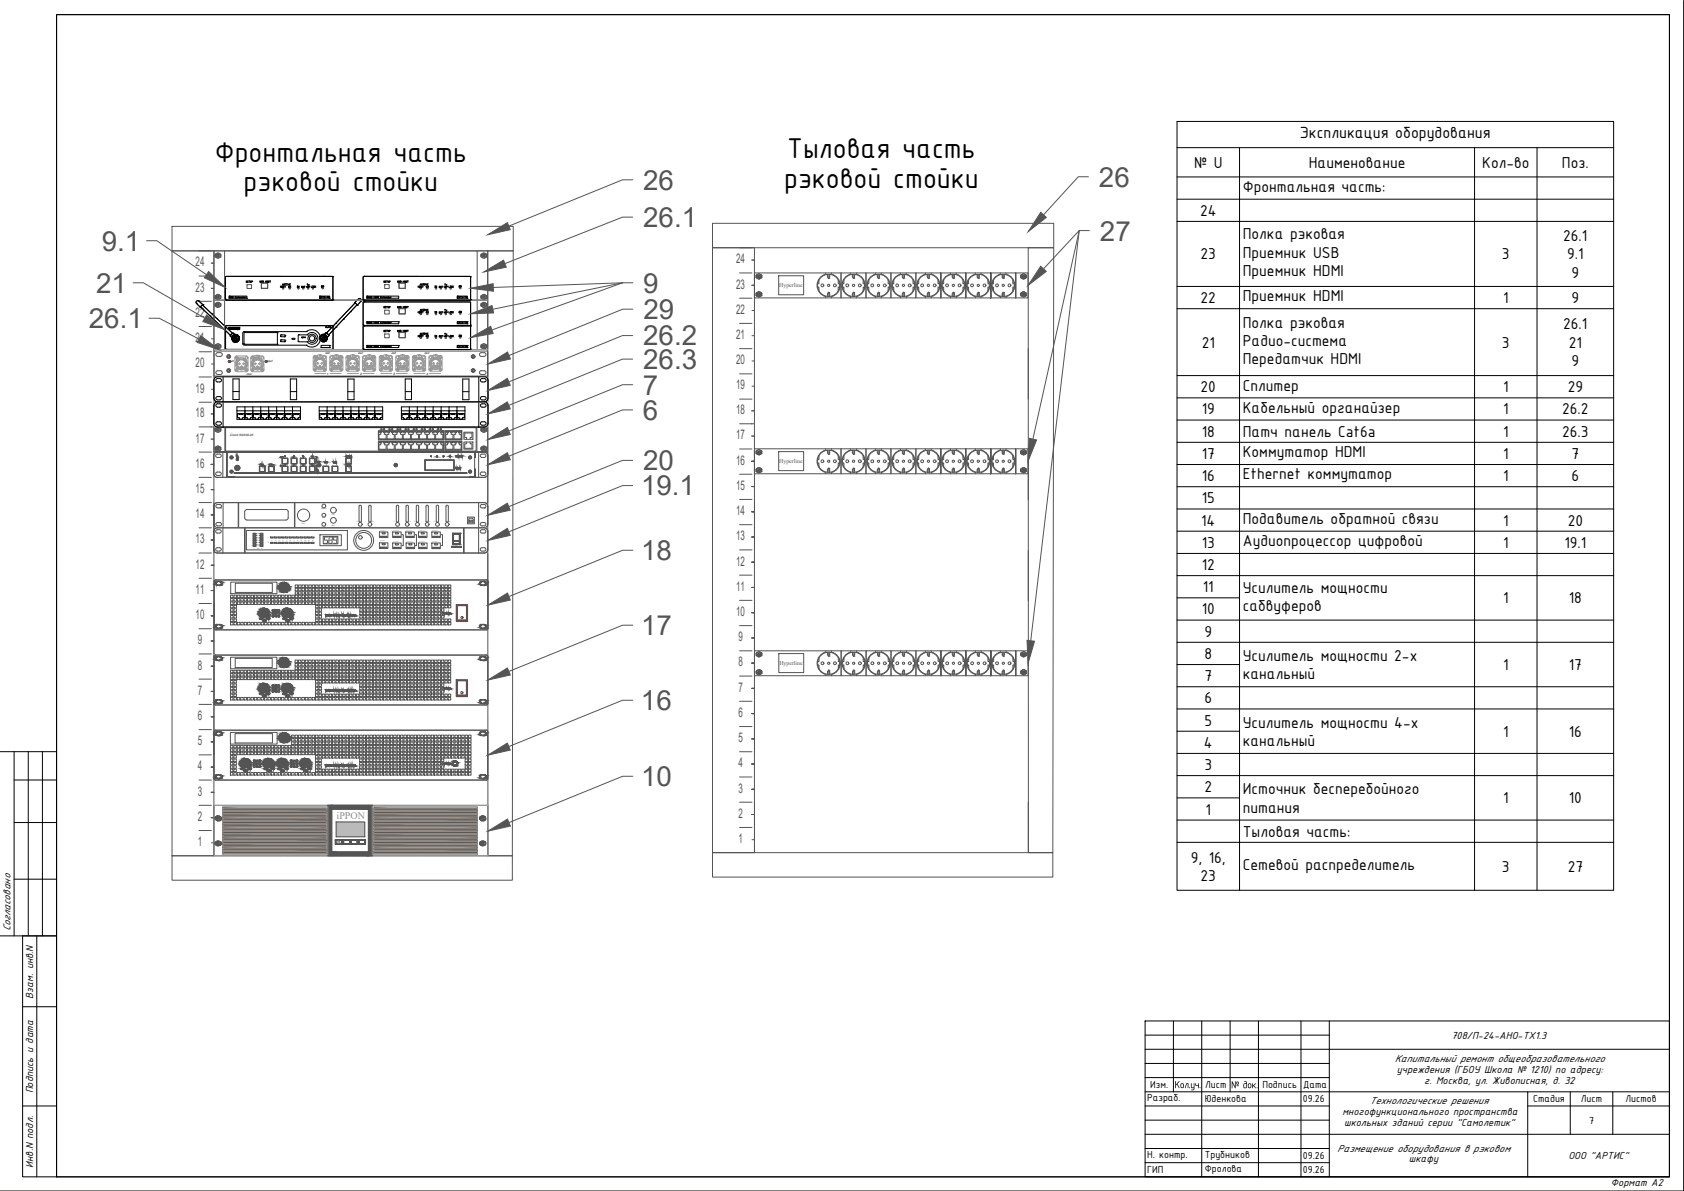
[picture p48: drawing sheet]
<svg xmlns="http://www.w3.org/2000/svg" width="594mm" height="420mm" viewBox="0 0 594 420" stroke-linecap="round" stroke-linejoin="round" font-family="sans-serif">
<defs><g id="words">
<g font-size="10.9">
<text x="75.8" y="57">Фронтальная часть</text>
<text x="277.7" y="55.9">Тыловая часть</text>
<text x="86" y="67.5">рэковой стойки</text>
<text x="276.6" y="66.4">рэковой стойки</text>
</g>
<g font-size="9.8" fill="#545454">
<text x="387.7" y="65.8">26</text>
<text x="226.9" y="66.9">26</text>
<text x="226.9" y="80.1">26.1</text>
<text x="35.9" y="88.4">9.1</text>
<text x="388" y="84.9">27</text>
<text x="33.9" y="103.3">21</text>
<text x="226.9" y="103.2">9</text>
<text x="227" y="112.5">29</text>
<text x="31.3" y="115.7">26.1</text>
<text x="226.9" y="121.9">26.2</text>
<text x="226.9" y="130.1">26.3</text>
<text x="226.7" y="139.2">7</text>
<text x="226.8" y="148.1">6</text>
<text x="226.9" y="165.9">20</text>
<text x="226.1" y="174.8">19.1</text>
<text x="226.2" y="197.6">18</text>
<text x="226.2" y="224.1">17</text>
<text x="226.1" y="250.5">16</text>
<text x="226.2" y="277.3">10</text>
</g>
<text font-size="6.1" x="458.6" y="48.9">Экспликация оборудования</text>
<g font-size="6">
<text x="421.2" y="59.2">№ U</text>
<text x="461.7" y="59.2">Наименование</text>
<text x="522.9" y="59.2">Кол-во</text>
<text x="551" y="59.2">Поз.</text>
<text x="438.4" y="67.7">Фронтальная часть:</text>
<text x="423.4" y="76.1">24</text>
<text x="438.4" y="84.5">Полка рэковая</text>
<text x="551.5" y="85.1">26.1</text>
<text x="423.5" y="91.5">23</text>
<text x="438.4" y="90.9">Приемник USB</text>
<text x="529.9" y="91.5">3</text>
<text x="552.9" y="91.5">9.1</text>
<text x="438.4" y="97.4">Приемник HDMI</text>
<text x="554.4" y="98">9</text>
<text x="423.5" y="106.9">22</text>
<text x="438.4" y="106.3">Приемник HDMI</text>
<text x="530.2" y="106.9">1</text>
<text x="554.4" y="106.9">9</text>
<text x="438.4" y="115.6">Полка рэковая</text>
<text x="551.5" y="116.2">26.1</text>
<text x="423.9" y="122.6">21</text>
<text x="438.4" y="122.1">Радио-система</text>
<text x="529.9" y="122.6">3</text>
<text x="553.4" y="122.6">21</text>
<text x="438.4" y="128.5">Передатчик HDMI</text>
<text x="554.4" y="129.1">9</text>
<text x="438.4" y="137.8">Сплитер</text>
<text x="423.5" y="138.4">20</text>
<text x="530.2" y="138.4">1</text>
<text x="553" y="138.4">29</text>
<text x="423.9" y="146.2">19</text>
<text x="438.4" y="145.6">Кабельный органайзер</text>
<text x="530.2" y="146.2">1</text>
<text x="551.1" y="146.2">26.2</text>
<text x="423.9" y="154.1">18</text>
<text x="438.4" y="154.1">Патч панель Cat6a</text>
<text x="530.2" y="154.1">1</text>
<text x="551.1" y="154.1">26.3</text>
<text x="423.9" y="161.9">17</text>
<text x="438.4" y="161.3">Коммутатор HDMI</text>
<text x="530.2" y="161.9">1</text>
<text x="554.4" y="161.9">7</text>
<text x="423.9" y="169.7">16</text>
<text x="438.4" y="169.1">Ethernet коммутатор</text>
<text x="530.2" y="169.7">1</text>
<text x="554.4" y="169.7">6</text>
<text x="423.9" y="177.6">15</text>
<text x="423.7" y="185.4">14</text>
<text x="438.4" y="184.8">Подавитель обратной связи</text>
<text x="530.2" y="185.4">1</text>
<text x="553" y="185.4">20</text>
<text x="423.9" y="193.3">13</text>
<text x="438.4" y="192.7">Аудиопроцессор цифровой</text>
<text x="530.2" y="193.3">1</text>
<text x="551.9" y="193.3">19.1</text>
<text x="423.9" y="201.1">12</text>
<text x="424.3" y="208.9">11</text>
<text x="438.4" y="209">Усилитель мощности</text>
<text x="438.4" y="215.5">сабвуферов</text>
<text x="530.2" y="212.9">1</text>
<text x="553.4" y="212.9">18</text>
<text x="423.9" y="216.8">10</text>
<text x="424.9" y="224.6">9</text>
<text x="424.9" y="232.5">8</text>
<text x="438.4" y="233.2">Усилитель мощности 2-х</text>
<text x="438.4" y="239.6">канальный</text>
<text x="530.2" y="236.4">1</text>
<text x="553.4" y="236.4">17</text>
<text x="424.9" y="240.3">7</text>
<text x="424.9" y="248.1">6</text>
<text x="424.9" y="256">5</text>
<text x="438.4" y="256.7">Усилитель мощности 4-х</text>
<text x="424.7" y="263.8">4</text>
<text x="438.4" y="263.1">канальный</text>
<text x="530.2" y="259.9">1</text>
<text x="553.4" y="259.9">16</text>
<text x="424.9" y="271.7">3</text>
<text x="424.9" y="279.5">2</text>
<text x="438.4" y="280.2">Источник бесперебойного</text>
<text x="425.3" y="287.3">1</text>
<text x="438.4" y="286.6">питания</text>
<text x="530.2" y="283.4">1</text>
<text x="553.4" y="283.4">10</text>
<text x="438.4" y="295.2">Тыловая часть:</text>
<text x="420.1" y="304.3">9, 16,</text>
<text x="423.5" y="310.8">23</text>
<text x="438.4" y="307">Сетевой распределитель</text>
<text x="529.9" y="307.6">3</text>
<text x="553" y="307.6">27</text>
</g>
<g font-size="4.7" fill="#545454">
<text x="69" y="94">24</text>
<text x="259.7" y="92.9">24</text>
<text x="259.7" y="101.8">23</text>
<text x="69" y="102.9">23</text>
<text x="69" y="111.8">22</text>
<text x="259.7" y="110.7">22</text>
<text x="259.7" y="119.6">21</text>
<text x="69" y="120.7">21</text>
<text x="69" y="129.6">20</text>
<text x="259.7" y="128.5">20</text>
<text x="259.7" y="137.4">19</text>
<text x="69" y="138.5">19</text>
<text x="69" y="147.2">18</text>
<text x="259.7" y="146.1">18</text>
<text x="259.7" y="155">17</text>
<text x="69" y="156.1">17</text>
<text x="69" y="165">16</text>
<text x="259.7" y="163.9">16</text>
<text x="69" y="173.9">15</text>
<text x="259.7" y="172.8">15</text>
<text x="69" y="182.8">14</text>
<text x="259.7" y="181.7">14</text>
<text x="69" y="191.7">13</text>
<text x="259.7" y="190.6">13</text>
<text x="69" y="200.6">12</text>
<text x="259.7" y="199.5">12</text>
<text x="69" y="209.5">11</text>
<text x="259.7" y="208.4">11</text>
<text x="69" y="218.4">10</text>
<text x="259.7" y="217.3">10</text>
<text x="69.8" y="227.3">9</text>
<text x="260.5" y="226.2">9</text>
<text x="69.8" y="236.2">8</text>
<text x="260.5" y="235.1">8</text>
<text x="69.8" y="245.1">7</text>
<text x="260.5" y="244">7</text>
<text x="69.8" y="254">6</text>
<text x="260.5" y="252.9">6</text>
<text x="69.8" y="262.9">5</text>
<text x="260.5" y="261.8">5</text>
<text x="69.8" y="271.8">4</text>
<text x="260.5" y="270.7">4</text>
<text x="69.8" y="280.7">3</text>
<text x="260.5" y="279.6">3</text>
<text x="69.8" y="289.6">2</text>
<text x="260.5" y="288.5">2</text>
<text x="69.8" y="298.5">1</text>
<text x="260.5" y="297.4">1</text>
</g>
<g font-size="3.9">
<text x="3.7" y="328.6" transform="rotate(-90 3.7 328.6)">Согласовано</text>
<text x="11.7" y="352.4" transform="rotate(-90 11.7 352.4)">Взам. инв.N</text>
<text x="512.1" y="366.4">708/П-24-АНО-ТХ1.3</text>
<text x="492" y="374.6">Капитальный ремонт общеобразовательного</text>
<text x="405.8" y="383.9">Изм.</text>
<text x="414.4" y="383.9">Кол.уч.</text>
<text x="425.2" y="383.9">Лист</text>
<text x="434.3" y="383.9">№ док.</text>
<text x="445.3" y="383.9">Подпись</text>
<text x="459.7" y="383.7">Дата</text>
<text x="492.8" y="378.6">учреждения (ГБОУ Школа № 1210) по адресу:</text>
<text x="502.5" y="382.3">г. Москва, ул. Живописная, д. 32</text>
<text x="11.7" y="385.7" transform="rotate(-90 11.7 385.7)">Подпись и дата</text>
<text x="404.7" y="388.5">Разраб.</text>
<text x="425" y="388.9">Юденкова</text>
<text x="459.7" y="388.9">09.26</text>
<text x="483.1" y="389.6">Технологические решения</text>
<text x="540.8" y="388.9">Стадия</text>
<text x="557.7" y="388.9">Лист</text>
<text x="573.4" y="388.9">Листов</text>
<text x="473.6" y="393.3">многофункционального пространства</text>
<text x="474.2" y="397.1">школьных зданий серии &quot;Самолетик&quot;</text>
<text x="560.6" y="396.4">7</text>
<text x="471.8" y="406.2">Размещение оборудования в рэковом</text>
<text x="11.7" y="411.9" transform="rotate(-90 11.7 411.9)">Инв.N подл.</text>
<text x="404.7" y="413.9">ГИП</text>
<text x="404.7" y="408.5">Н. контр.</text>
<text x="425" y="408.5">Трубников</text>
<text x="425" y="413.5">Фролова</text>
<text x="459.7" y="408.9">09.26</text>
<text x="459.7" y="413.9">09.26</text>
<text x="497" y="410">шкафу</text>
<text x="553.3" y="408.8">ООО &quot;АРТИС&quot;</text>
<text x="568.3" y="418.5">Формат А2</text>
</g>
<g font-size="3.5">
<text x="106.9" y="102">Tx</text>
<text x="158.4" y="102" transform="rotate(-90 158.4 102)">Tx</text>
<text x="103.4" y="102.7" transform="rotate(-90 103.4 102.7)">RX</text>
<text x="106.5" y="102.7" transform="rotate(-90 106.5 102.7)">IN</text>
<text x="115" y="102.7" transform="rotate(-90 115 102.7)">ON</text>
<text x="152" y="102.7" transform="rotate(-90 152 102.7)">RX</text>
<text x="154.9" y="102.7" transform="rotate(-90 154.9 102.7)">IN</text>
<text x="163.7" y="102.7" transform="rotate(-90 163.7 102.7)">ON</text>
<text x="152" y="111.8" transform="rotate(-90 152 111.8)">RX</text>
<text x="154.9" y="111.8" transform="rotate(-90 154.9 111.8)">IN</text>
<text x="163.7" y="119.9" transform="rotate(-90 163.7 119.9)">ON</text>
</g>
<text font-size="3.5" fill="#958a83" x="118.7" y="289">iPPON</text>
<g font-size="3.1">
<text x="155.6" y="110.8">Tx</text>
<text x="160.9" y="111.5">ON</text>
<text x="149.2" y="119.9">RX</text>
<text x="152" y="119.9">IN</text>
<text x="155.6" y="119.2">Tx</text>
</g>
<g font-size="2.1" fill="#545454">
<text x="274.9" y="101.2">Hyperline</text>
<text x="274.9" y="163.3">Hyperline</text>
<text x="274.9" y="234.5">Hyperline</text>
</g>
<g font-size="1.1">
<text x="114.8" y="124.9">out</text>
<text x="126.4" y="124.9">out</text>
<text x="138.1" y="124.9">out</text>
<text x="149.8" y="124.9">out</text>
<text x="81.7" y="127.7">in</text>
<text x="94.5" y="127.7">out</text>
<text x="115.3" y="132.2">1</text>
<text x="127.1" y="132.2">2</text>
<text x="138.7" y="132.2">3</text>
<text x="150.3" y="132.2">4</text>
</g>
<text font-size="1.1" fill="#545454" x="81.1" y="153.9">Cisco SG300-20</text>
<text font-size=".8" x="87" y="132.1">DMX</text>
<g font-size=".7" fill="#989898">
<text x="86.7" y="126.4">х</text>
<text x="92.3" y="126.4">х</text>
</g>
<g font-size=".6" fill="#545454">
<text x="113.3" y="179.6">ENTER</text>
<text x="106.5" y="184.8">NAY</text>
<text x="113.7" y="182.9">ESC</text>
<text x="117.1" y="181.8">PM1</text>
<text x="117.1" y="185.4">PM2</text>
<text x="125.9" y="184.1">А</text>
<text x="131.3" y="184.1">В</text>
<text x="144.5" y="184.1">2</text>
<text x="146.1" y="184.1">3</text>
<text x="151.6" y="184.1">4</text>
<text x="153.1" y="184.1">5</text>
<text x="158.6" y="184.1">6</text>
<text x="94.5" y="191.7">R</text>
<text x="95.8" y="190.8">1</text>
<text x="97.2" y="190.8">2</text>
<text x="98.4" y="190.8">3</text>
<text x="99.7" y="190.8">4</text>
<text x="101.1" y="190.8">5</text>
<text x="102.4" y="190.8">6</text>
<text x="103.5" y="190.8">7</text>
<text x="104.9" y="190.8">8</text>
<text x="106.2" y="190.8">9</text>
<text x="107.4" y="190.8">10</text>
<text x="108.8" y="190.8">11</text>
<text x="110.1" y="190.8">12</text>
<text x="112.9" y="186.1">UNILITY</text>
<text x="89.6" y="193.7">L</text>
<text x="90.7" y="193.7">dB</text>
<text x="92.2" y="193.7">R</text>
</g>
<g font-size=".4" fill="#989898">
<text x="118.1" y="125.9">PUSH</text>
<text x="129.7" y="125.9">PUSH</text>
<text x="141.4" y="125.9">PUSH</text>
<text x="153.1" y="125.9">PUSH</text>
<text x="90.2" y="126.2">PUSH</text>
<text x="112.2" y="126">PUSH</text>
<text x="123.8" y="126">PUSH</text>
<text x="135.5" y="126">PUSH</text>
<text x="147.2" y="126">PUSH</text>
</g>
<g font-size=".4" fill="#545454">
<text x="90.7" y="188.4">DIP</text>
<text x="90.9" y="190.3">10</text>
<text x="90.9" y="190.9">15</text>
<text x="90.9" y="191.5">20</text>
<text x="91" y="189">0</text>
<text x="91" y="189.7">5</text>
<text x="90.9" y="192.1">30</text>
<text x="90.9" y="192.7">40</text>
</g>
<g font-size=".3" fill="#545454">
<text x="133.8" y="151.8">Tx</text>
<text x="134.8" y="151.8">Rx</text>
<text x="136.7" y="151.8">Tx</text>
<text x="137.6" y="151.8">Rx</text>
<text x="139.6" y="151.8">Tx</text>
<text x="140.5" y="151.8">Rx</text>
<text x="142.4" y="151.8">Tx</text>
<text x="143.3" y="151.8">Rx</text>
<text x="145.3" y="151.8">Tx</text>
<text x="146.2" y="151.8">Rx</text>
<text x="148.1" y="151.8">Tx</text>
<text x="149.1" y="151.8">Rx</text>
<text x="151" y="151.8">Tx</text>
<text x="151.9" y="151.8">Rx</text>
<text x="153.8" y="151.8">Tx</text>
<text x="154.8" y="151.8">Rx</text>
<text x="134" y="187.2">FILTER SELECT</text>
<text x="134" y="191">FILTER SELECT</text>
<text x="138.6" y="187.2">FILTER SELECT</text>
<text x="138.6" y="191.1">FILTER SELECT</text>
<text x="143.3" y="187.2">FILTER SELECT</text>
<text x="143.4" y="191.1">FILTER SELECT</text>
<text x="147.7" y="187.2">FILTER SELECT</text>
<text x="147.8" y="191.1">FILTER SELECT</text>
<text x="152.5" y="187.2">FILTER SELECT</text>
<text x="152.5" y="191.1">FILTER SELECT</text>
</g>
<g font-size=".2" fill="#989898">
<text x="84.4" y="128.1">1</text>
<text x="85.1" y="129.1">2</text>
<text x="85.9" y="128">3</text>
<text x="90" y="128.1">3</text>
<text x="90.7" y="129.1">2</text>
<text x="91.4" y="128">1</text>
<text x="112" y="127.9">3</text>
<text x="112.8" y="128.9">2</text>
<text x="113.5" y="127.8">1</text>
<text x="118" y="127.6" transform="rotate(-180 118 127.6)">1</text>
<text x="118.1" y="128.5" transform="rotate(-180 118.1 128.5)">2</text>
<text x="118.7" y="128.7" transform="rotate(-180 118.7 128.7)">3</text>
<text x="119.4" y="128.4" transform="rotate(-180 119.4 128.4)">4</text>
<text x="119.4" y="127.7" transform="rotate(-180 119.4 127.7)">5</text>
<text x="123.6" y="127.9">3</text>
<text x="124.3" y="128.9">2</text>
<text x="125.1" y="127.8">1</text>
<text x="129.5" y="127.6" transform="rotate(-180 129.5 127.6)">1</text>
<text x="129.6" y="128.5" transform="rotate(-180 129.6 128.5)">2</text>
<text x="130.3" y="128.7" transform="rotate(-180 130.3 128.7)">3</text>
<text x="130.9" y="128.4" transform="rotate(-180 130.9 128.4)">4</text>
<text x="131" y="127.7" transform="rotate(-180 131 127.7)">5</text>
<text x="135.3" y="127.9">3</text>
<text x="136.1" y="128.9">2</text>
<text x="136.8" y="127.8">1</text>
<text x="141.3" y="127.6" transform="rotate(-180 141.3 127.6)">1</text>
<text x="141.4" y="128.5" transform="rotate(-180 141.4 128.5)">2</text>
<text x="142" y="128.7" transform="rotate(-180 142 128.7)">3</text>
<text x="142.7" y="128.4" transform="rotate(-180 142.7 128.4)">4</text>
<text x="142.7" y="127.7" transform="rotate(-180 142.7 127.7)">5</text>
<text x="147" y="127.9">3</text>
<text x="147.7" y="128.9">2</text>
<text x="148.5" y="127.8">1</text>
<text x="153" y="127.6" transform="rotate(-180 153 127.6)">1</text>
<text x="153.1" y="128.5" transform="rotate(-180 153.1 128.5)">2</text>
<text x="153.7" y="128.7" transform="rotate(-180 153.7 128.7)">3</text>
<text x="154.3" y="128.4" transform="rotate(-180 154.3 128.4)">4</text>
<text x="154.4" y="127.7" transform="rotate(-180 154.4 127.7)">5</text>
</g>
</g></defs>
<g fill="none" stroke="#fff" stroke-width=".35">
<path d="M76.6 132.9h94.6M76.2 150.5l94.7 .2M76.2 141.6l94.7 .2M76.3 150.6l.4 .1M76.3 141.7l.4 .1M76.5 159.5l94.6 .1M76.6 141.8h94.6M76.1 168.3l94.8 .1M76.3 168.4h.4M76.6 177.3h94.5M76.7 177.3h94.1M76.1 195l94.8 .1"/>
<path d="M76.2 186.1l94.9 .1M76.3 195l.4 .1M76.3 186.1l.4 .1"/>
</g>
<g fill="#fff" stroke="#fff" stroke-width=".35">
<path d="M76.7 177.3h94.4z"/>
<path d="M76.7 159.5l94.4 .1z"/>
<path d="M76.7 186.2h94.4z"/>
<path d="M76.7 141.8h94.5z"/>
<path d="M76.7 132.9h94.5z"/>
<path d="M76 186l94.9 .2zM76 186l95.2 .1zM75.8 185.8l95.4 .3zM75.8 185.8l95.6 .3zM75.7 185.7l95.7 .4zM75.7 185.7l95.8 .3zM75.6 185.5l95.9 .5zM75.6 185.5l96.2 .3-.3 .2zM75.5 185.3l.1 .2 96.2 .3zM75.5 185.3l96.4 .3-.1 .2zM75.5 185.1v.2l96.4 .3zM75.5 185.1l96.5 .3-.1 .2zM75.5 184.9l96.5 .5zM75.5 184.9l96.6 .3-.1 .2zM75.5 178.6v6.3l96.6 .3zM75.5 178.6l96.6 6.3v.3zM75.5 178.3v.3l96.6 6.3zM75.5 178.3l96.6 .3v6.3zM75.6 178l-.1 .3 96.6 .3zM75.6 178l96.5 .6zM75.7 177.8l-.1 .2 96.5 .5zM75.7 177.8l96.3 .4 .1 .3zM75.8 177.7l-.1 .1 96.3 .4zM75.8 177.7l96.1 .3 .1 .2zM75.8 177.7l96.1 .3-95.8-.5zM76.1 177.5l95.6 .2 .2 .3zM76.1 177.5l95.6 .2zM76.2 177.4l95.3 .1 .2 .2zM76.2 177.4l95.3 .1zM76.4 177.4l95.1 .1zM76.4 177.4h94.9zM76.6 177.3l94.7 .1z"/>
<path d="M76.2 186.1l94.7 .1zM76.3 186.1l94.6 .1z"/>
<path d="M75.9 168.2l95 .2zM75.9 168.2l95.3 .2zM75.8 168l95.4 .4zM75.8 168l95.6 .3zM75.6 167.9l95.8 .4zM75.6 167.9l95.9 .3zM75.5 167.7l96 .5zM75.5 167.7l96.3 .3-.3 .2zM75.5 167.5v.2l96.3 .3zM75.5 167.5l96.4 .3zM75.4 167.3l.1 .2 96.4 .3zM75.4 167.3l96.6 .3-.1 .2zM75.4 167.1l96.6 .5zM75.4 167.1l96.7 .3-.1 .2zM75.4 160.8v6.3l96.7 .3zM75.4 160.8l96.7 6.3v.3zM75.4 160.5v.3l96.7 6.3zM75.4 160.5l96.7 .3v6.3zM75.5 160.2l-.1 .3 96.7 .3zM75.5 160.2l96.6 .6zM75.6 160l96.5 .7zM75.6 160l96.4 .4 .1 .3zM75.8 159.9l-.2 .1 96.4 .4zM75.8 159.9l96.1 .3 .1 .2zM75.8 159.9l96.1 .3-95.9-.5zM76 159.7l95.7 .2 .2 .3zM76 159.7l95.7 .2zM76.2 159.6l95.3 .1 .2 .2zM76.2 159.6l95.3 .1zM76.3 159.6l95.2 .1zM76.3 159.6h95zM76.5 159.5l94.8 .1z"/>
<path d="M76.1 168.3l94.8 .1zM76.3 168.4h94.6z"/>
<path d="M75.9 194.9l95 .2zM75.9 194.9l95.3 .1zM75.8 194.7l95.4 .3zM75.8 194.7l95.6 .3zM75.6 194.6l95.8 .4zM75.6 194.6l95.9 .3zM75.5 194.4l96 .5zM75.5 194.4l96.3 .3-.3 .2zM75.5 194.2v.2l96.3 .3zM75.5 194.2l96.4 .3-.1 .2zM75.4 194l.1 .2 96.4 .3zM75.4 194l96.6 .3-.1 .2zM75.4 193.8l96.6 .5zM75.4 193.8l96.7 .3-.1 .2zM75.4 187.5v6.3l96.7 .3zM75.4 187.5l96.7 6.3v.3zM75.4 187.2v.3l96.7 6.3zM75.4 187.2l96.7 .3v6.3zM75.5 186.9l-.1 .3 96.7 .3zM75.5 186.9l96.6 .6zM75.6 186.7l-.1 .2 96.6 .5zM75.6 186.7l96.4 .4 .1 .3zM75.8 186.6l-.2 .1 96.4 .4zM75.8 186.6l96.1 .2 .1 .3zM75.8 186.6l96.1 .2zM76 186.4l95.7 .2 .2 .2zM76 186.4l95.7 .2zM76.2 186.3l95.3 .1 .2 .2zM76.2 186.3l95.3 .1zM76.3 186.2l95.2 .2zM76.3 186.2l95 .1zM76.5 186.2l94.8 .1z"/>
<path d="M76.1 195l94.8 .1zM76.3 195l94.6 .1z"/>
<path d="M76 150.5l94.9 .2zM76 150.5l95.3 .1zM75.8 150.3l95.5 .3zM75.8 150.3l95.6 .2zM75.7 150.2l95.7 .3zM75.7 150.2l95.9 .3zM75.6 150l96 .5zM75.6 150l96.2 .2-.2 .3zM75.5 149.8l.1 .2 96.2 .2zM75.5 149.8l96.5 .3zM75.5 149.5v.3l96.5 .3zM75.5 149.5l96.6 .4-.1 .2zM75.5 149.4l96.6 .5zM75.5 149.4l96.6 .2v.3zM75.5 143v6.4l96.6 .2zM75.5 143l96.6 6.4v.2zM75.5 142.7v.3l96.6 6.4zM75.5 142.7l96.6 .3v6.4zM75.6 142.5l-.1 .2 96.6 .3zM75.6 142.5l96.5 .5zM75.7 142.3l-.1 .2 96.5 .4zM75.7 142.3l96.4 .4v.2zM75.8 142.2l-.1 .1 96.4 .4zM75.8 142.2l96.2 .2 .1 .3zM75.8 142.2l96.2 .2-95.9-.4zM76.1 142l95.7 .2 .2 .2zM76.1 142l95.7 .2zM76.2 141.9l95.4 .1 .2 .2zM76.2 141.9l95.4 .1zM76.4 141.8l95.2 .2zM76.4 141.8l95 .1zM76.6 141.8l94.8 .1z"/>
<path d="M76.2 150.5l94.7 .2zM76.3 150.6l94.6 .1z"/>
<path d="M76 141.5l94.9 .3zM76 141.5l95.3 .2zM75.8 141.4l95.5 .3zM75.8 141.4l95.6 .2zM75.7 141.2l95.7 .4zM75.7 141.2l95.9 .3zM75.6 141.1l96 .4zM75.6 141.1l96.2 .3-.2 .1zM75.5 140.9l.1 .2 96.2 .3zM75.5 140.9l96.5 .3-.2 .2zM75.5 140.6v.3l96.5 .3zM75.5 140.6l96.6 .3-.1 .3zM75.5 140.5l96.6 .4zM75.5 140.5l96.6 .2v.2zM75.5 134.2v6.3l96.6 .2zM75.5 134.2l96.6 6.3v.2zM75.5 133.9v.3l96.6 6.3zM75.5 133.9l96.6 .3v6.3zM75.6 133.6l-.1 .3 96.6 .3zM75.6 133.6l96.5 .6zM75.7 133.4l-.1 .2 96.5 .4zM75.7 133.4l96.4 .4v.2zM75.8 133.2l-.1 .2 96.4 .4zM75.8 133.2l96.2 .3 .1 .3zM75.8 133.2l96.2 .3zM76.1 133.1l95.7 .2 .2 .2zM76.1 133.1l95.7 .2zM76.2 133l95.4 .1 .2 .2zM76.2 133l95.4 .1zM76.4 132.9l95.2 .2zM76.4 132.9l95 .1zM76.6 132.9l94.8 .1z"/>
<path d="M76.2 141.6l94.7 .2zM76.3 141.7l94.6 .1z"/>
</g>
<g fill="none" stroke="#545454" stroke-width=".35">
<path d="M60.7 79.9h120.4v8.6h-120.4zM223.2 76.6h-3.6l-41.5 16.4M223.2 63.4h-3.6l-40.1 16.4M251.4 78.8h120.3v8.6h-120.3zM384 62.4h-3.6l-12.2 13.4M47 99.8h3.6l21.6 12.4M51.7 84.9h3.6l17.6 12M60.7 88.5h14.8v213.4h-14.8zM70.2 97.4h4.4M70.2 88.5h4.4M74.5 92.8h1M75.5 88.5h96.6v17.4h-96.6z"/>
<path d="M75.8 89.8v.7l.3 .2M76.1 89.6l-.3 .2M76.5 89.9v.5M76.5 90.4l.1 .2M76.5 89.9v.1M76.5 90l.1 .1M76.6 89.7h.5M76.6 89.7l.1 .1M76.6 89.7l-.1 .2M76.7 89.8l.1 .2M76.7 90.2l-.2 .2M76.8 90.3l-.2 .3"/>
<path d="M76.8 90l.2 .1-.1 .2zM76.9 90.5l.2 .1M77 90.1h.2M77 90.2l.3 .2M77.1 89.8l-.2 .2M77.1 89.7v.1M77.1 89.7l.2 .2M77.3 89.9l-.3 .2M77.3 89.9v.5l-.7 .2M77.6 89.6l.3 .2M77.9 89.8v.7l-.3 .2M79.2 88.5v34.8"/>
<path d="M92.2 99.8h2.3v2h-2.3zM92.3 99.9h2.1v1.8h-2.1zM140.7 99.8h2.3v2h-2.3zM140.8 99.9h2.1v1.8h-2.1zM168.3 88.5v34.8M169.6 89.8v.7M169.7 90.5l.2 .2M169.9 89.6l-.2 .2M170.3 89.9l.2 .2M170.3 89.9l.2 .7h.4M170.4 90.1h.1M170.5 89.7h.4"/>
<path d="M170.5 89.7v.1M170.5 89.7l-.2 .2M170.5 89.8l.1 .2M170.5 90.2l-.2 .2M170.6 90l.3 .1-.1 .2-.3-.1zM170.7 90.5l-.2 .1M170.8 90.3l.1 .3M170.9 90.2l.2 .2M170.9 89.8l-.1 .2M170.9 89.7v.1M170.9 89.7l.2 .2M171.1 90l-.1 .1"/>
<path d="M171.1 89.9v.5M171.1 90.4l-.2 .2M171.1 89.9v.1M171.4 89.6l.3 .2M171.7 89.8v.7l-.3 .2M172 88.5h9.1l-.4 213.4h-8.6zM223.3 99.8l-49.3 1.6M251.4 87.4h14.7v213.4h-14.7zM260.9 96.3h4.4M260.9 87.4h4.4M265.2 91.7h.9M266.2 96.3h96.3l.2 .2v8.4l-.2 .2h-96.1l-.3-.2z"/>
<path d="M266.7 97.8l.3 .3M267 97l-.3 .2v.7M267 98l.7 .4M267.9 97.1a.42 .42 0 0 0-.5 .4 .42 .42 0 0 0 .5 .4l.2-.2-.2-.6-.2 .3-.2-.3 .1 .4-.3-.2 .3 .2-.3 .2 .3-.1-.1 .3 .2-.2 .2 .2-.1-.2h.3l-.2-.2 .2-.2h-.3M268.5 97l.3 .2v.7M268.8 97.8l-1.1 .6M274.7 97.3h8.8v6.7h-8.8zM288.9 98.8v1.3h-.4M291.3 96.3v.4a4.1 4.1 0 0 0-3.1 4 4.1 4.1 0 0 0 3.1 4v.4M291.9 96.8v1h.2M292.1 96.8l.2 1.5 .2-.3v-1.2M292.4 98.2h.1"/>
<path d="M292.7 96.8v1h-.2M293.3 96.3v.4a4.1 4.1 0 0 1 3.1 4 4.1 4.1 0 0 1-3.1 4v.4M295.7 98.8v1.3h.5M296.7 96.3v8.8M297.7 98.8v1.3h-.5M300.1 96.3v.4a4.1 4.1 0 0 0-3.1 4 4.1 4.1 0 0 0 3.1 4v.4M300.7 96.8v1h.2M300.9 96.8v1.2l.2 .3 .2-.3M301.2 98.2h.1M301.3 96.8v1.2M301.5 96.8v1h-.2M302.1 96.7a4.1 4.1 0 0 1 3.1 4 4.1 4.1 0 0 1-3.1 4"/>
<path d="M302.1 96.3v.4M304.5 98.8v1.3h.4M305.5 96.3v8.8M306.5 98.8v1.3h-.5M308.9 96.3v.4a4.1 4.1 0 0 0-3.1 4 4.1 4.1 0 0 0 3.1 4v.4M309.5 96.8v1h.2M309.7 96.8l.2 1.5 .2-.3v-1.2M310 98.2h.1M310.3 96.8v1h-.2M310.9 96.3v.4a4.1 4.1 0 0 1 3.1 4 4.1 4.1 0 0 1-3.1 4v.4M313.3 98.8v1.3h.5M314.3 96.3v8.8"/>
<path d="M315.3 98.8v1.3h-.4M317.7 96.3v.4a4.1 4.1 0 0 0-3.1 4 4.1 4.1 0 0 0 3.1 4v.4M318.3 96.8v1h.2M318.5 96.8l.2 1.5 .2-.3v-1.2M318.8 98.2h.1M319.1 96.8v1h-.2M319.7 96.3v.4a4.1 4.1 0 0 1 3.1 4 4.1 4.1 0 0 1-3.1 4v.4M322.1 98.8v1.3h.5M323.1 96.3v8.8M324.1 98.8v1.3h-.4M326.5 96.3v.4a4.1 4.1 0 0 0-3.1 4 4.1 4.1 0 0 0 3.1 4v.4M327.1 96.8v1h.2"/>
<path d="M327.3 96.8l.2 1.5M327.6 98.2h.1M327.7 96.8l-.2 1.5M327.9 96.8v1h-.2M328.5 96.3v.4a4.1 4.1 0 0 1 3.1 4 4.1 4.1 0 0 1-3.1 4v.4M330.9 98.8v1.3h.5M331.9 96.3v8.8M332.9 98.8v1.3h-.5M335.3 96.3v.4a4.1 4.1 0 0 0-3.1 4 4.1 4.1 0 0 0 3.1 4v.4M335.9 96.8v1h.2M336.1 96.8l.2 1.5 .2-.3v-1.2M336.4 98.2h.1"/>
<path d="M336.7 96.8v1h-.2M337.3 96.3v.4a4.1 4.1 0 0 1 3.1 4 4.1 4.1 0 0 1-3.1 4v.4M339.7 98.8v1.3h.4M340.7 96.3v8.8M341.7 98.8v1.3h-.5M344.1 96.3v.4a4.1 4.1 0 0 0-3.1 4 4.1 4.1 0 0 0 3.1 4v.4M344.7 96.8v1h.2M344.9 96.8v1.2l.2 .3 .2-.3M345.2 98.2h.1M345.3 96.8v1.2M345.5 96.8v1h-.2M346.1 96.3v.4a4.1 4.1 0 0 1 3.1 4 4.1 4.1 0 0 1-3.1 4v.4"/>
<path d="M348.5 98.8v1.3h.5M349.5 96.3v8.8M350.5 98.8v1.3h-.4M352.9 96.3v.4a4.1 4.1 0 0 0-3.1 4 4.1 4.1 0 0 0 3.1 4v.4M353.5 96.8v1h.2M353.7 96.8l.2 1.5 .2-.3v-1.2M354 98.2h.1M354.3 96.8v1h-.2M354.9 96.3v.4a4.1 4.1 0 0 1 3.1 4 4.1 4.1 0 0 1-3.1 4v.4M357.3 98.8v1.3h.5M358.3 96.3v8.8M360 97.8l1.1 .6"/>
<path d="M360.3 97l-.3 .2v.7M360.8 97.1l.7 .2-.2 .6-.6-.2 .1-.6 .3 .3 .2-.3v.4l.2-.2-.3 .2 .3 .2-.2-.1v.3l-.2-.2-.3 .2 .2-.2h-.3l.2-.2-.2-.2h.3M361.8 97a.91 .91 0 0 0-1.5 .1 .91 .91 0 0 0 .8 1.3M362 97.5l-.2-.5 .3 .2v.7M362 97.5l-.3 .6-.6 .3M362.1 97.8l-1 .6M362.7 87.4h9l-.3 213.4h-8.6zM368.1 94.8l12.6-13.5-16.3 73.6M384.3 81.3h-3.6l-17.1 144.7M52.6 112.3h3.6l14 7.3M70.2 115.2h4.4M70.2 106.3h4.4"/>
<path d="M74.5 101.7h1M74.6 119.5h.9M74.6 110.6h.9M75.5 105.9h96.6v17.4h-96.6zM76 108.1h.1M76.1 107l-.3 .2 .2 .9M76.1 104.2l-.3 .3v.6l.3 .2M76.5 107.3v.5M76.5 104.6v.4l.2-.2M76.5 107.8l.1 .2M76.5 107.3v.1M76.5 105l.1 .2"/>
<path d="M76.5 104.6h.1M76.5 107.4l.2 .1M76.5 104.6l.1 .2M76.6 107.6h.1M76.6 107.2h.5M76.6 104.4h.5M76.6 107.2h.1M76.6 107.2l-.1 .1M76.6 104.4l.2 .2M76.6 104.4l-.1 .2M76.7 107.2l.1 .2M76.7 107.6l-.2 .2"/>
<path d="M76.8 107.7l-.2 .3M76.8 107.4l.2 .1-.1 .2zM76.8 104.9l-.2 .3M76.8 104.6l.2 .1-.1 .2zM76.9 105.1l.2 .1M76.9 107.7v.2M76.9 107.7l.2 .3M77 107.6h.2M77 104.8h.2M77 107.6l.3 .2M77 104.8l.3 .2M77.1 107.2l-.2 .2"/>
<path d="M77.1 107.2h.1M77.1 107.2l.2 .1M77.1 104.4l-.2 .2M77.1 104.4l.2 .2M77.3 107.3l-.3 .2M77.3 107.3v.5l-.7 .2M77.3 104.6l-.3 .1M77.3 104.6v.4l-.7 .2M77.6 107l.3 .2-.2 .9M77.6 104.2l.3 .3v.6l-.3 .2M77.6 108.1h.1M87.1 100.4h1.6v1.4h-1.6z"/>
<path d="M135.7 109.4h1.6v1.4h-1.6zM135.7 117.8h1.6v1.4h-1.6zM135.7 100.4h1.6v1.4h-1.6zM140.7 108.8h2.3v2h-2.3zM140.7 117.2h2.3v2h-2.3zM140.8 108.9h2.1v1.8h-2.1zM140.8 117.3h2.1v1.8h-2.1zM169.6 104.5v.6M169.6 107.2v.7M169.7 107.9l.2 .2M169.7 105.1l.2 .2M169.8 108.1h.1"/>
<path d="M169.9 107l-.2 .2M169.9 104.2l-.2 .2M170.3 107.3l.2 .2M170.3 107.3l.2 .7h.4M170.3 104.6l.2 .1M170.3 104.6l.2 .6h.4M170.4 107.6h.1M170.4 104.8h.1M170.5 107.2h.4M170.5 104.4h.4M170.5 107.2h.1M170.5 107.2l-.2 .1"/>
<path d="M170.5 104.4l.1 .2M170.5 104.4l-.2 .2M170.5 107.2l.1 .2M170.5 107.6l-.2 .2M170.5 107.5l.3-.1 .1 .2-.3 .1zM170.5 104.8l-.2 .2M170.6 107.7l-.1 .3M170.6 104.6l.2 .3-.3-.1zM170.7 105.1l-.2 .1M170.7 107.7v.2M170.8 107.7l.1 .3M170.8 104.9l.1 .3"/>
<path d="M170.8 107.6h.2M170.9 107.6l.2 .2M170.9 107.2l-.1 .2M170.9 107.2h.1M170.9 107.2l.2 .1M170.9 104.4l-.1 .2M170.9 104.4l.2 .2M171.1 107.4l-.2 .1M171.1 104.6l-.1 .2M171.1 107.3v.5M171.1 104.6v.4l-.2-.2M171.1 107.8l-.2 .2"/>
<path d="M171.1 107.3v.1M171.1 105l-.2 .2M171.1 104.6h.1M171.4 107l.3 .2-.2 .9M171.4 104.2l.3 .3v.6l-.3 .2M171.4 108.1h.1M173.9 109.1l45.8-9.3-46.2 16.6M223.2 118.4h-3.6l-40.1 16.3M223.3 109.1h-3.6l-40.1 16.3M260.9 114.1h4.4M260.9 105.2h4.4M265.2 100.6h.9"/>
<path d="M265.3 118.4h.8M265.3 109.5h.8M266.7 104.2l.3 .2M267 103.3l-.3 .2v.7M267.7 103l1 .4 .1 .8M267.7 103l-.7 .3M267.8 104l.3 .1-.2-.2 .2-.3-.3 .1 .1-.2-.2 .2-.2-.2 .1 .3-.3-.2 .3 .3-.3 .2 .3-.2-.1 .4 .2-.3 .2 .3 .2-.2-.2-.6a.42 .42 0 0 0-.5 .4 .42 .42 0 0 0 .5 .4M268.8 104.2l-.3 .2M288.5 101.3h.4v1.3M292.1 104.6l.2-1.5 .2 .3v1.2M292.1 103.6h-.2v1M292.4 103.2h.1"/>
<path d="M292.5 103.6h.2v1M296.2 101.3h-.5v1.3M297.2 101.3h.5v1.3M300.9 103.6h-.2v1M301.2 103.2h.1M301.3 103.6h.2v1M301.3 103.4v1.2M301.3 103.4l-.2-.3-.2 .3v1.2M302.1 104.7v.4M304.9 101.3h-.4v1.3M306 101.3h.5v1.3M309.7 104.6l.2-1.5 .2 .3v1.2"/>
<path d="M309.7 103.6h-.2v1M310 103.2h.1M310.1 103.6h.2v1M313.8 101.3h-.5v1.3M314.9 101.3h.4v1.3M318.5 104.6l.2-1.5 .2 .3v1.2M318.5 103.6h-.2v1M318.8 103.2h.1M318.9 103.6h.2v1M322.6 101.3h-.5v1.3M323.7 101.3h.4v1.3M327.3 103.6h-.2v1"/>
<path d="M327.5 103.1l-.2 1.5M327.5 103.1l.2 1.5M327.6 103.2h.1M327.7 103.6h.2v1M331.4 101.3h-.5v1.3M332.4 101.3h.5v1.3M336.1 104.6l.2-1.5 .2 .3v1.2M336.1 103.6h-.2v1M336.4 103.2h.1M336.5 103.6h.2v1M340.1 101.3h-.4v1.3M341.2 101.3h.5v1.3"/>
<path d="M344.9 103.6h-.2v1M345.2 103.2h.1M345.3 103.6h.2v1M345.3 103.4v1.2M345.3 103.4l-.2-.3-.2 .3v1.2M349 101.3h-.5v1.3M350.1 101.3h.4v1.3M353.7 104.6l.2-1.5 .2 .3v1.2M353.7 103.6h-.2v1M354 103.2h.1M354.1 103.6h.2v1M357.8 101.3h-.5v1.3"/>
<path d="M360 104.2l.3 .2M361 104l-.3 .1 .2-.2-.2-.3 .2 .2-.1-.3 .3 .2 .2-.2-.2 .2 .4-.1-.3 .3 .3 .2h-.8l.1-.6 .7 .1v.5l-.7 .2M361.1 103l-1 .4-.1 .8M361.1 103l1 .4v.8M361.1 103a.91 .91 0 0 0-.8 1.3 .91 .91 0 0 0 1.5 .1M361.1 103l.6 .2 .3 .7M362 103.9l-.2 .5 .3-.2M70.2 133h4.4M70.2 124.1h4.4M74.6 137.3h.9M74.6 128.4h.9M76 122.7h.1"/>
<path d="M76.1 121.6l-.3 .3 .2 .8M76.3 131l1.5-.2a.68 .68 0 0 1 .6 .7 .68 .68 0 0 1-.7 .6l-1.4-.2-.2-.5zM76.5 122v.4M76.5 122.4l.1 .2M76.5 122h.1M76.5 122l.2 .1M76.6 122.2h.1M76.6 121.8h.5M76.6 121.8h.1M76.6 121.8l-.1 .2M76.7 121.8l.1 .2M76.7 122.2l-.2 .2"/>
<path d="M76.8 124.4h.9M76.8 124.4a.67 .67 0 0 0-.7 .7 .67 .67 0 0 0 .7 .6h.9a.67 .67 0 0 0 .7-.6 .67 .67 0 0 0-.6-.7M76.8 122.4l-.2 .2M76.8 122l.2 .1-.1 .3zM76.9 122.5l.2 .1M77 122.2h.2M77 122.2l.3 .2M77.1 121.8l-.2 .2M77.1 121.8h.1M77.1 121.8l.2 .2M77.3 122l-.3 .1M77.3 122l-.2 .6h-.5"/>
<path d="M77.6 121.6l.3 .3-.2 .8M77.6 122.7h.1M80.5 125.5h.3v.6l-.5-.3zM80.5 130.4h.3v.6l-.5-.3zM166.7 130.4h.4v.6h-.4zM166.7 125.5h.4v.6h-.4zM169.3 131l1.5-.2a.68 .68 0 0 1 .7 .7 .68 .68 0 0 1-.7 .6l-1.5-.2-.2-.5zM169.6 121.9v.6M169.7 122.5l.2 .2M169.8 124.4h1M169.8 124.4a.67 .67 0 0 0-.7 .7 .67 .67 0 0 0 .7 .6h1a.67 .67 0 0 0 .6-.6 .67 .67 0 0 0-.6-.7M169.8 122.7h.1"/>
<path d="M169.9 121.6l-.2 .2M170.3 122l.2 .1M170.3 122l.2 .6h.4M170.4 122.2h.1M170.5 121.8h.4M170.5 121.8h.1M170.5 121.8l-.2 .2M170.5 121.8l.1 .2M170.5 122.2l-.2 .2M170.6 122l.3 .1-.1 .3zM170.7 122.5l-.2 .1M170.8 122.4l.1 .2"/>
<path d="M170.8 122.2h.2M170.9 122.2l.2 .2M170.9 121.8l-.1 .2M170.9 121.8h.1M170.9 121.8l.2 .2M171.1 122l-.2 .1M171.1 122v.4M171.1 122.4l-.2 .2M171.1 122h.1M171.4 121.6l.3 .3-.2 .8M171.4 122.7h.1M172 132.7h-96.5v-8.9h96.5l.1 18.1"/>
<path d="M223.2 135.7h-3.6l-40.1 16.3M223.2 126.7h-3.6l-40.1 16.3M260.9 131.9h4.4M260.9 123h4.4M265.3 136.2h.8M265.3 127.3h.8M362.8 123v17.8M70.2 159.5h4.4M70.2 150.6h5M70.2 141.9h4.4M74.4 154.9h1.1M74.4 146h1.1"/>
<path d="M75.5 150.5h96.6v8.9h-96.6zM75.5 159.4h96.5M75.5 150.5h3.8M75.8 159.9l.9-.4h94.1a1.26 1.26 0 0 1 1.3 1.3v6.3a1.26 1.26 0 0 1-1.2 1.3h-94.4a1.25 1.25 0 0 1-1.1-1.3v-6.3zM76.1 151l-.3 .3v.6l.3 .2M76.1 157.7l-.3 .2v.7l.3 .2M76.5 151.4v.4M76.5 158v.5M76.5 151.8l.1 .2M76.5 151.4h.1M76.5 158.5l.1 .2M76.5 158v.1"/>
<path d="M76.5 151.4l.2 .1M76.5 158.1l.1 .2M76.6 151.6h.1M76.6 151.2h.5M76.6 157.9h.5M76.6 151.2l.2 .2M76.6 151.2l-.1 .2M76.6 157.9h.1M76.6 157.9l-.1 .1M76.7 159.5h94.1M76.7 157.9l.1 .2M76.7 159.5l-.8 .2-.5 1.1 .1 6.7 .4 .7 .8 .2h94.1l.8-.2 .5-1.1"/>
<path d="M76.7 151.5l.3 .1-.2 .2zM76.7 158.2l.3 .1-.2 .1zM76.7 151.6l-.2 .2M76.7 158.3l-.2 .2M76.8 151.8l-.2 .2M76.8 158.4l-.2 .3M76.9 151.9l.2 .1M76.9 158.6l.2 .1M77 151.6h.2M77 158.3h.2M77 151.6l.3 .2M77 158.3l.3 .2"/>
<path d="M77.1 157.9l-.2 .2M77.1 151.2l-.2 .2M77.1 151.2l.2 .2M77.1 157.9h.1M77.1 157.9l.2 .1M77.3 151.4l-.3 .1M77.3 151.4l-.2 .6h-.5M77.3 158l-.3 .2M77.3 158v.5l-.7 .2M77.6 151l.3 .3v.6l-.3 .2M77.6 157.7l.3 .2v.7l-.3 .2M78.6 159.5v8.9"/>
<path d="M79.3 150.5h88.9v8.9h-88.9zM79.6 150.9h88.4v8.2h-88.4zM80.2 159.5v8.8h.2M133.5 151.9h23v3.2h-23zM133.5 155.6h23v3.2h-23zM133.6 152h22.8v3h-22.8zM133.6 155.7h22.8v3h-22.8zM133.7 152.2h.6v.3h-.6zM133.7 155.9h.6v.3h-.6zM134.6 152.2h.7v.4h.3v.6h.6v1.6h-2.5v-1.6h.6v-.6h.3zM134.6 155.9h.7v.4h.3v.6h.6v1.6h-2.5v-1.6h.6v-.6h.3zM135.6 152.2h.6v.3h-.6z"/>
<path d="M135.6 155.9h.6v.3h-.6zM136.5 152.2h.7v.3h-.7zM136.5 155.9h.7v.3h-.7zM137.5 152.2h.6v.4h.4v.6h.6v1.6h-2.6v-1.6h.7v-.6h.3zM137.5 155.9h.6v.4h.4v.6h.6v1.6h-2.6v-1.6h.7v-.6h.3zM138.5 152.2h.6v.3h-.6zM138.5 155.9h.6v.3h-.6zM139.4 152.2h.6v.3h-.6zM139.4 155.9h.6v.3h-.6zM140.4 152.2h.6v.4h.3v.6h.6v1.6h-2.5v-1.6h.6v-.6h.4zM140.4 155.9h.6v.4h.3v.6h.6v1.6h-2.5v-1.6h.6v-.6h.4zM141.3 152.2h.6v.3h-.6z"/>
<path d="M141.3 155.9h.6v.3h-.6zM142.3 152.2h.6v.3h-.6zM142.3 155.9h.6v.3h-.6zM143.2 152.2h.6v.4h.4v.6h.6v1.6h-2.5v-1.6h.6v-.6h.3zM143.2 155.9h.6v.4h.4v.6h.6v1.6h-2.5v-1.6h.6v-.6h.3zM144.2 152.2h.6v.3h-.6zM144.2 155.9h.6v.3h-.6zM145.1 152.2h.7v.3h-.7zM145.1 155.9h.7v.3h-.7zM146.1 152.2h.6v.4h.3v.6h.7v1.6h-2.6v-1.6h.7v-.6h.3zM146.1 155.9h.6v.4h.3v.6h.7v1.6h-2.6v-1.6h.7v-.6h.3zM147 152.2h.7v.3h-.7z"/>
<path d="M147 155.9h.7v.3h-.7zM148 152.2h.6v.3h-.6zM148 155.9h.6v.3h-.6zM148.9 152.2h.7v.4h.3v.6h.6v1.6h-2.5v-1.6h.6v-.6h.3zM148.9 155.9h.7v.4h.3v.6h.6v1.6h-2.5v-1.6h.6v-.6h.3zM149.9 152.2h.6v.3h-.6zM149.9 155.9h.6v.3h-.6zM150.8 152.2h.7v.3h-.7zM150.8 155.9h.7v.3h-.7zM151.8 152.2h.6v.4h.3v.6h.7v1.6h-2.6v-1.6h.7v-.6h.3zM151.8 155.9h.6v.4h.3v.6h.7v1.6h-2.6v-1.6h.7v-.6h.3zM152.8 152.2h.6v.3h-.6z"/>
<path d="M152.8 155.9h.6v.3h-.6zM153.7 152.2h.6v.3h-.6zM153.7 155.9h.6v.3h-.6zM154.6 152.2h.7v.4h.3v.6h.6v1.6h-2.5v-1.6h.6v-.6h.3zM154.6 155.9h.7v.4h.3v.6h.6v1.6h-2.5v-1.6h.6v-.6h.3zM155.6 152.2h.6v.3h-.6zM155.6 155.9h.6v.3h-.6zM157 155.6h5.9v3.2h-5.9zM157 151.9h5.9v3.2h-5.9zM157.1 155.7h5.7v3h-5.7zM157.1 152h5.7v3h-5.7zM157.3 155.9h.6v.3h-.6z"/>
<path d="M157.3 152.2h.6v.3h-.6zM158.2 155.9h.7v.4h.3v.6h.6v1.6h-2.5v-1.6h.6v-.6h.3zM158.2 152.2h.7v.4h.3v.6h.6v1.6h-2.5v-1.6h.6v-.6h.3zM159.2 155.9h.6v.3h-.6zM159.2 152.2h.6v.3h-.6zM160.1 155.9h.6v.3h-.6zM160.1 152.2h.6v.3h-.6zM161.1 155.9h.6v.4h.3v.6h.7v1.6h-2.6v-1.6h.7v-.6h.3zM161.1 152.2h.6v.4h.3v.6h.7v1.6h-2.6v-1.6h.7v-.6h.3zM162.1 155.9h.6v.3h-.6zM162.1 152.2h.6v.3h-.6zM163.6 152.5h3.2v2.5h-3.2z"/>
<path d="M163.6 155.9h3.2v2.6h-3.2zM164.6 155v-.7h-.6v-1.5h2.5v1.5h-.6v.7M164.6 155.9v.7h-.6v1.6h2.5v-1.6h-.6v-.7M167 159.5h.1M167.1 159.5l.3 .4v7.9l-.3 .4-86.8 .1-.4-.5v-7.9l.4-.4M168.2 150.5h3.8M168.8 159.5v8.9M169.6 151.3v.6M169.6 157.9v.7M169.7 158.6l.2 .2M169.7 151.9l.2 .2M169.9 157.7l-.2 .2"/>
<path d="M169.9 151l-.2 .2M170.3 158l.2 .2M170.3 158l.2 .7h.4M170.3 151.4l.2 .1M170.3 151.4l.2 .6h.4M170.4 151.6h.1M170.4 158.3h.1M170.5 157.9h.4M170.5 151.2h.4M170.5 157.9h.1M170.5 157.9l-.2 .1M170.5 151.2l.1 .2"/>
<path d="M170.5 151.2l-.2 .2M170.5 157.9l.1 .2M170.5 158.3l-.2 .2M170.5 158.2l.3-.1 .1 .2-.3 .1zM170.5 151.6l-.2 .2M170.5 151.5l.4 .1-.3 .2zM170.7 158.6l-.2 .1M170.7 151.9l-.2 .1M170.8 158.4l.1 .3M170.8 151.8l.1 .2M170.8 159.5l.8 .2 .5 1.1M170.8 151.6h.2"/>
<path d="M170.9 158.3l.2 .2M170.9 151.6l.2 .2M170.9 157.9l-.1 .2M170.9 157.9h.1M170.9 157.9l.2 .1M170.9 151.2l-.1 .2M170.9 151.2l.2 .2M171.1 158.1l-.1 .2M171.1 151.4l-.2 .1M171.1 158v.5M171.1 151.4v.4M171.1 158.5l-.2 .2"/>
<path d="M171.1 158v.1M171.1 151.8l-.2 .2M171.1 151.4h.1M171.4 157.7l.3 .2v.7l-.3 .2M171.4 151l.3 .3v.6l-.3 .2M172.1 159.7v17.8M223.2 144.6h-3.6l-40.1 16.4M260.9 158.4h4.4M260.9 149.5h5M260.9 140.8h4.4M265.1 153.8h1M265.1 144.9h1"/>
<path d="M266.1 158.5l.3-.2h96.1l.2 .2M266.1 158.5v8.4l.2 .2h96.2l.2-.2v-8.4M267 159l-.3 .2v.7l.3 .2M267.9 159.2a.42 .42 0 0 0-.5 .4 .42 .42 0 0 0 .5 .4l.2-.2-.2-.6-.2 .2-.2-.2 .1 .3-.3-.2 .3 .3-.3 .2 .3-.2-.1 .4 .2-.3 .2 .3-.1-.3 .3 .1-.2-.2 .2-.3-.3 .1M268.5 159l.3 .2-.1 .8-1 .4M274.7 159.3h8.8v6.7h-8.8zM291.3 158.3v.4a4.1 4.1 0 0 0-3.1 4 4.1 4.1 0 0 0 3.1 4v.4M291.9 158.9v1h.2M292.1 158.8l.2 1.5 .2-.3v-1.2M292.7 158.9v1h-.2M293.3 158.3v.4a4.1 4.1 0 0 1 3.1 4 4.1 4.1 0 0 1-3.1 4v.4M296.7 158.3v8.8"/>
<path d="M300.1 158.3v.4a4.1 4.1 0 0 0-3.1 4 4.1 4.1 0 0 0 3.1 4v.4M300.7 158.9v1h.2M300.9 158.8v1.2l.2 .3 .2-.3M301.3 158.8v1.2M301.5 158.9v1h-.2M302.1 158.7a4.1 4.1 0 0 1 3.1 4 4.1 4.1 0 0 1-3.1 4M302.1 158.3v.5M305.5 158.3v8.8M308.9 158.3v.4a4.1 4.1 0 0 0-3.1 4 4.1 4.1 0 0 0 3.1 4v.4M309.5 158.9v1h.2M309.7 158.8l.2 1.5 .2-.3v-1.2M310.3 158.9v1h-.2"/>
<path d="M310.9 158.3v.4a4.1 4.1 0 0 1 3.1 4 4.1 4.1 0 0 1-3.1 4v.4M314.3 158.3v8.8M317.7 158.3v.4a4.1 4.1 0 0 0-3.1 4 4.1 4.1 0 0 0 3.1 4v.4M318.3 158.9v1h.2M318.5 158.8l.2 1.5 .2-.3v-1.2M319.1 158.9v1h-.2M319.7 158.3v.4a4.1 4.1 0 0 1 3.1 4 4.1 4.1 0 0 1-3.1 4v.4M323.1 158.3v8.8M326.5 158.3v.4a4.1 4.1 0 0 0-3.1 4 4.1 4.1 0 0 0 3.1 4v.4M327.1 158.9v1h.2M327.3 158.8l.2 1.5M327.7 158.8l-.2 1.5"/>
<path d="M327.9 158.9v1h-.2M328.5 158.3v.4a4.1 4.1 0 0 1 3.1 4 4.1 4.1 0 0 1-3.1 4v.4M331.9 158.3v8.8M335.3 158.3v.4a4.1 4.1 0 0 0-3.1 4 4.1 4.1 0 0 0 3.1 4v.4M335.9 158.9v1h.2M336.1 158.8l.2 1.5 .2-.3v-1.2M336.7 158.9v1h-.2M337.3 158.3v.4a4.1 4.1 0 0 1 3.1 4 4.1 4.1 0 0 1-3.1 4v.4M340.7 158.3v8.8M344.1 158.3v.4a4.1 4.1 0 0 0-3.1 4 4.1 4.1 0 0 0 3.1 4v.4M344.7 158.9v1h.2M344.9 158.8v1.2l.2 .3 .2-.3"/>
<path d="M345.3 158.8v1.2M345.5 158.9v1h-.2M346.1 158.3v.4a4.1 4.1 0 0 1 3.1 4 4.1 4.1 0 0 1-3.1 4v.4M349.5 158.3v8.8M352.9 158.3v.4a4.1 4.1 0 0 0-3.1 4 4.1 4.1 0 0 0 3.1 4v.4M353.5 158.9v1h.2M353.7 158.8l.2 1.5 .2-.3v-1.2M354.3 158.9v1h-.2M354.9 158.3v.4a4.1 4.1 0 0 1 3.1 4 4.1 4.1 0 0 1-3.1 4v.4M358.3 158.3v8.8M360.3 159l-.3 .2v.7l1.1 .5M360.8 159.2l.7 .1-.2 .7-.6-.2 .1-.6 .3 .2 .2-.2v.3l.2-.2-.3 .3 .3 .2-.2-.2v.4l-.2-.3-.3 .3 .2-.3-.3 .1 .2-.2-.2-.3 .3 .1"/>
<path d="M361.8 159a.91 .91 0 0 0-1.5 .1 .91 .91 0 0 0 .8 1.3M362 159.5l-.2-.5 .3 .2v.8l-1 .4M362 159.5l-.3 .7-.6 .2M362.8 158.6v17.8M70.2 177.3h4.4M70.2 168.4h4.4M74.4 163.8h.9h-.9M74.4 172.7h1.1M74.5 163.8h1M75.5 177.3v17.8M75.8 177.7l.8-.4h94.2a1.26 1.26 0 0 1 1.3 1.3v6.3a1.26 1.26 0 0 1-1.2 1.3h-94.3a1.29 1.29 0 0 1-1.1-1.3v-6.3zM76.2 160.3l1.3-.1a.6 .6 0 0 1 .6 .6 .6 .6 0 0 1-.6 .6l-1.3-.2-.1-.4z"/>
<path d="M76.2 166.7l1.3-.2a.6 .6 0 0 1 .6 .6 .6 .6 0 0 1-.6 .6l-1.3-.2-.1-.4zM76.3 178.1l1.2-.1a.6 .6 0 0 1 .6 .6 .6 .6 0 0 1-.6 .6l-1.2-.2-.2-.4zM76.7 177.3h94.1l.8 .3 .4 .6 .1 6.7-.5 1-.8 .3M76.7 177.3l-1 .5-.2 .8M77.8 179.2h.1M78.7 177.3l-.1 17.8M81.4 161.2h.4v.3l-.2 .1zM81.4 166.3h.4v.2l-.2 .1zM81.5 161.2h.4v.3l-.2 .1zM81.5 166.3l.2-.2 .2 .4-.2 .1zM83.5 164.5h.4M83.7 161h.1"/>
<path d="M83.7 160.9h.1M83.7 160.8h.1M83.7 160.7h.1M83.7 161l.1 .1M83.8 160.8h.1M83.8 161l.1 .1M83.8 160.9h.1M83.8 160.7l.1 .1M83.9 160.8l-.1 .2M83.9 162.1l.1-.1-.1 .3M84 162.1v.1M84 177.3v8.9"/>
<path d="M84.1 162v.1M84.1 162v.3M84.1 162.1v.1M84.2 177.3v8.9M86.6 180l.5-.3h13.8l.7 .5 .1 2.5-.3 .5-.5 .3h-13.8l-.5-.3-.3-.5v-2.2zM91.5 164.5h2v2h-2zM91.6 164.6h1.8v1.8h-1.8zM91.6 164.5h2v2h-2zM91.7 164.6h1.8v1.8h-1.8zM94.7 164.5h2v2h-2zM94.8 164.5h2v2h-2zM94.8 164.6h1.8v1.8h-1.8z"/>
<path d="M94.9 164.6h1.8v1.8h-1.8zM99.5 164.5h2v2h-2zM99.5 161.6h2v2.1h-2zM99.6 164.5h2v2h-2zM99.6 161.6h2v2.1h-2zM99.6 164.6h1.8v1.8h-1.8zM99.6 161.8h1.8v1.8h-1.8zM99.7 164.6h1.8v1.8h-1.8zM99.7 161.8h1.8v1.8h-1.8zM100.5 160.9h-.1M100.6 160.8l-.1 .1M100.6 160.7l-.1 .1"/>
<path d="M100.6 163.8l-.1 .2M102.7 161.6h2v2.1h-2zM102.7 164.5h2v2h-2zM102.8 161.6h2v2.1h-2zM102.8 164.5h2v2h-2zM102.8 164.6h1.8v1.8h-1.8zM102.8 161.8h1.8v1.8h-1.8zM102.9 164.6h1.8v1.8h-1.8zM102.9 161.8h1.8v1.8h-1.8zM103.7 160.8h.1M103.6 161.1v.1M103.6 163.9h.3l-.1 .2"/>
<path d="M103.7 161l-.1 .1M103.7 163.9h.1M103.8 164.1h.1M103.7 160.7l.1 .1M103.7 161.1h.1M103.8 163.9h.1M103.8 163.9h-.1M103.8 160.9l-.1 .1M103.8 160.9h.1M103.8 161l-.1 .1M103.8 164l-.2 .2M103.8 160.8l.1 .1"/>
<path d="M103.8 163.9v.1M103.9 160.9l-.1 .1M103.9 177.3v8.9M104 177.3v8.9M105.9 161.6h2v2.1h-2zM105.9 164.5h2v2h-2zM106 161.6h2v2.1h-2zM106 164.5h2v2h-2zM106 164.6h1.8v1.8h-1.8zM106 161.8h1.8v1.8h-1.8zM106.1 164.6h1.8v1.8h-1.8zM106.1 161.8h1.8v1.8h-1.8z"/>
<path d="M106.8 161.1l.1 .1M106.9 164.3h.1M106.9 160.8h.1M106.8 164.2h.1M106.8 163.9h.1M106.9 161h.1M106.9 164h.1M106.9 164l.1 .1M106.9 163.9h.1M106.9 163.8l-.1 .1M107 161v.1M107 160.8v.1"/>
<path d="M107 160.8h.1M107 161h.1M107 164.2h-.1M107 164.1v.1M107 163.9h.1M107 163.8v.1M107 164l.1 .1M107 160.9h.1M107 163.9v.1M107 161.1l-.1 .1M107 161.2h-.1M107 164.2l-.1 .1"/>
<path d="M107 160.9v.1M107 161l.1 .1M107 164h.1M109.1 161.6h2v2.1h-2zM109.1 164.5h2v2h-2zM109.2 161.6h2v2.1h-2zM109.2 164.5h2v2h-2zM109.2 164.6h1.8v1.8h-1.8zM109.2 161.8h1.8v1.8h-1.8zM109.3 164.6h1.8v1.8h-1.8zM109.3 161.8h1.8v1.8h-1.8zM111.5 162.9l.2 .4 .3-.2"/>
<path d="M111.6 162.9l.4 .2M112 163.1l.1 .2M112.1 163.1l.1 .1M112.2 163.9h.6v.4l-.3 .1-.3-.1zM112.2 163.9v.4M112.2 163.9l.4-.2 .3 .2M112.3 163.9h.6v.4l-.3 .1-.3-.1zM112.3 164.3l.3 .1 .3-.1M112.3 163.2h-.1M112.3 163.2h.1M112.3 163.1v.1M112.4 163.1l-.3 .2"/>
<path d="M112.9 163.9v.4M112.9 164.3l-.3 .1-.4-.1M112.9 163.9l-.3-.2-.3 .2M113.9 164.5h2.1v2h-2.1zM114 164.5h2v2h-2zM114 164.6h1.8v1.8h-1.8zM114.1 164.6h1.8v1.8h-1.8zM114.4 163.1l.3 .1M114.4 163l.2 .1M114.4 162.9l.3 .1M114.5 163.1v.1M114.5 162.9l.1 .1"/>
<path d="M114.5 162.9v.1M114.5 163h.2M114.5 163.2h.1M114.6 163.1h.1M114.7 163.2h-.1M114.7 163.1v.1M115.3 162.8v.1M115.3 162.8h.1M115.4 162.8l.2 .2-.1 .3-.3-.4M117.2 164.5h1.9v2h-1.9zM117.2 164.5h2v2h-2zM117.2 164.6h1.9v1.8h-1.9z"/>
<path d="M117.3 164.6h1.8v1.8h-1.8zM117.7 163.1l.2 .1M117.8 163h.1M117.8 162.9h.1M117.8 162.9l.2 .3M117.9 163h.1M118.3 162.9l.1 .1M118.3 162.9v.3M118.4 163.1l-.1 .1M118.4 163.2v.1M118.4 163h-.3l.3 .3M122 164.5h2v2h-2z"/>
<path d="M122 161.6h2v2.1h-2zM122.1 161.8h1.8v1.8h-1.8zM122.1 164.6h1.8v1.8h-1.8zM122.5 160.9l.1 .3 .3-.2M122.5 160.8l.4 .2M122.8 163.9h.1M122.9 163.8h.1M122.9 164.2h.1M122.9 163.9h.1M122.9 163.9l.1 .2M122.9 164.1v.1M123 164.1h-.1"/>
<path d="M123 161l.1 .2 .3-.1M123 163.8l-.1 .5M123.3 160.8v.1M123.3 160.8l-.2 .3 .2-.1M123.4 160.9l-.3-.2-.1 .3M123.4 163.9h.1M123.5 163.8h.1M123.5 164.2h.1M123.5 163.9h.1M123.6 164.1l-.1 .1M123.6 163.9v.2M123.6 163.8l-.1 .5"/>
<path d="M127.5 178.6l-.4-.4-.4 .4v5.3M127.5 178.6v5.3M139.3 163.9h.6v.4l-.3 .1-.3-.1zM139.8 178.6v5.3M139.8 178.6l.4-.4 .4 .4v5.3M149.9 162.3h10.3v3.6h-10.3zM150 162.3h10.1v3.6h-10.2zM152.1 160.8l-.1 .1M152.1 160.7v.1M154.1 161.1l-.1 .1M154.1 160.8l-.1 .1M154.1 160.8v.1"/>
<path d="M154.2 160.8h.1M154.2 160.8h-.1M154.2 160.7l-.1 .1M154.2 160.7l.1 .1M154.2 160.9l-.1 .2M154.2 160.9h.1M154.3 160.8v.2M154.3 161l-.2 .1M156.4 160.8h.1M156.4 161.1l.1 .1M156.4 161.1v.1M156.4 161h.1"/>
<path d="M156.4 160.9h.1M156.5 160.8h.1M156.5 161v.1M156.5 160.8l-.1 .1M156.5 161l.1 .1M156.5 161.1l-.1 .1M156.5 160.9v.1M160.8 160.7l-.1 .1M160.8 160.7h.1M160.9 160.7l.2 .2-.1 .3-.3-.4M161.2 161v.1M161.2 161.1h.1"/>
<path d="M161.3 161v.1M161.3 161.1h.1M161.4 161.1h.1M161.5 161l-.1 .1M161.5 161l-.3 .1M161.6 164.9l.1 .2M161.6 165.2h.1M161.6 165h.1M161.6 165v.1M161.6 165.1h.1M161.7 165.2h-.1M161.7 165.1h.1"/>
<path d="M161.7 165.1v.1M161.8 165.2l.3 .2M161.9 165.2l.1 .1M162.1 165.3h-.1M162.1 165.2v.1M162.1 165.3v.1M162.2 165.2l-.1 .1M162.2 160.8h.1M162.2 160.7l.2 .3M162.3 160.9l-.1 .1M162.3 160.8v.1M162.3 160.9h.1"/>
<path d="M162.3 161h-.1M162.4 161h-.1M162.5 161v.1M162.5 161.1h.1M162.5 161.1h.3M162.6 161v.1M162.7 161l-.1 .1M162.8 161v.1M162.8 161.1h.1M165.6 166.3h.5v.2l-.3 .1zM165.6 161.2h.5v.3l-.3 .1zM168.8 177.3v17.8"/>
<path d="M169.6 160.3l1.2-.1a.61 .61 0 0 1 .6 .6 .61 .61 0 0 1-.6 .6l-1.2-.2-.2-.4zM169.6 166.7l1.2-.2a.61 .61 0 0 1 .6 .6 .61 .61 0 0 1-.6 .6l-1.2-.2-.2-.4zM169.6 178.1l1.2-.1a.6 .6 0 0 1 .6 .6 .6 .6 0 0 1-.6 .6l-1.2-.2-.2-.4zM170.9 179.2h.1M223.2 171.3h-3.6l-40.1 16.3M223.2 162.4h-3.6l-40.1 16.3M260.9 176.2h4.4M260.9 167.3h4.4M265.1 162.7h.9h-.9M265.1 171.6h1.1M265.2 162.7h.9M266.2 176.2v17.8"/>
<path d="M267 165.4l-.3 .2v.6l.3 .3M267 160.1l.7 .3M267.7 165l1 .4 .1 .8-.3 .3M267.7 165l-.7 .4M267.8 166.1h.3l-.2-.2 .2-.2h-.3l.1-.2-.2 .3-.2-.3 .1 .3-.3-.1 .3 .2-.3 .2 .3-.1-.1 .3 .2-.2 .2 .2 .2-.2-.2-.6a.42 .42 0 0 0-.5 .4 .42 .42 0 0 0 .5 .4M288.5 163.3h.4v1.3M288.9 160.8v1.3h-.4M292.1 166.6l.2-1.5 .2 .3v1.2M292.1 165.6h-.2v1M292.4 165.2h.1M292.4 160.2h.1M292.5 165.6h.2v1"/>
<path d="M295.7 160.8v1.3h.5M296.2 163.3h-.5v1.3M297.2 163.3h.5v1.3M297.7 160.8v1.3h-.5M300.9 165.6h-.2v1M301.2 165.2h.1M301.2 160.2h.1M301.3 165.6h.2v1M301.3 165.4v1.2M301.3 165.4l-.2-.3-.2 .3v1.2M302.1 166.7v.4M304.5 160.8v1.3h.4"/>
<path d="M304.9 163.3h-.4v1.3M306 163.3h.5v1.3M306.5 160.8v1.3h-.5M309.7 166.6l.2-1.5 .2 .3v1.2M309.7 165.6h-.2v1M310 165.2h.1M310 160.2h.1M310.1 165.6h.2v1M313.3 160.8v1.3h.5M313.8 163.3h-.5v1.3M314.9 163.3h.4v1.3M315.3 160.8v1.3h-.4"/>
<path d="M318.5 166.6l.2-1.5 .2 .3v1.2M318.5 165.6h-.2v1M318.8 165.2h.1M318.8 160.2h.1M318.9 165.6h.2v1M322.1 160.8v1.3h.5M322.6 163.3h-.5v1.3M323.7 163.3h.4v1.3M324.1 160.8v1.3h-.4M327.3 165.6h-.2v1M327.5 165.1l-.2 1.5M327.5 165.1l.2 1.5"/>
<path d="M327.6 165.2h.1M327.6 160.2h.1M327.7 165.6h.2v1M330.9 160.8v1.3h.5M331.4 163.3h-.5v1.3M332.4 163.3h.5v1.3M332.9 160.8v1.3h-.5M336.1 166.6l.2-1.5 .2 .3v1.2M336.1 165.6h-.2v1M336.4 165.2h.1M336.4 160.2h.1M336.5 165.6h.2v1"/>
<path d="M339.7 160.8v1.3h.4M340.1 163.3h-.4v1.3M341.2 163.3h.5v1.3M341.7 160.8v1.3h-.5M344.9 165.6h-.2v1M345.2 165.2h.1M345.2 160.2h.1M345.3 165.6h.2v1M345.3 165.4v1.2M345.3 165.4l-.2-.3-.2 .3v1.2M348.5 160.8v1.3h.5M349 163.3h-.5v1.3"/>
<path d="M350.1 163.3h.4v1.3M350.5 160.8v1.3h-.4M353.7 166.6l.2-1.5 .2 .3v1.2M353.7 165.6h-.2v1M354 165.2h.1M354 160.2h.1M354.1 165.6h.2v1M357.3 160.8v1.3h.5M357.8 163.3h-.5v1.3M361 166.1h-.3l.2-.2-.2-.2 .2 .1-.1-.3 .3 .3 .2-.3-.2 .2h.4l-.3 .2 .3 .2h-.4l.2 .2-.2-.2-.3 .2-.1-.2v-.4h.8v.4l-.7 .2M361.1 165l-1.1 .6v.6l.3 .3M361.1 165l1 .4v.8l-.3 .3 .2-.6"/>
<path d="M361.1 165a.91 .91 0 0 0-.8 1.3 .91 .91 0 0 0 1.5 .1M361.1 165l.6 .3 .3 .6M70.2 186.2h4.4M70.2 195.1h4.4M74.4 190.5h1.1M74.4 181.6h1.1M74.4 199.4h1.1M75.5 184.9l.5 1 .7 .3M75.8 186.6l.7-.4h94.3a1.26 1.26 0 0 1 1.3 1.3v6.3a1.26 1.26 0 0 1-1.2 1.3h-94.4a1.25 1.25 0 0 1-1.1-1.3v-6.3zM76.2 187l1.3-.1a.6 .6 0 0 1 .6 .6 .6 .6 0 0 1-.6 .6l-1.3-.2-.1-.4zM76.2 193.4l1.3-.2a.6 .6 0 0 1 .6 .6 .6 .6 0 0 1-.6 .6l-1.3-.2-.1-.4zM76.3 184.5l1.2-.2a.6 .6 0 0 1 .6 .6 .6 .6 0 0 1-.6 .6l-1.2-.2-.2-.4z"/>
<path d="M76.7 186.2h94.1M76.7 186.2l-.8 .2-.5 1.1 .1 6.7 .4 .6 .8 .3h94.1l.8-.3 .5-1-.1-6.7-.4-.7-.8-.2M86.3 186.2v8.9M86.5 186.2v8.9M86.9 187.1h35.7v6.9h-35.7zM89.3 188.1h.9v.4h-.9zM89.3 188.7h.9v.4h-.9zM89.3 189.3h.9v.4h-.9zM89.3 189.9h.9v.5h-.9zM89.3 190.6h.9v.3h-.9zM89.3 191.2h.9v.4h-.9zM89.3 191.8h.9v.4h-.9z"/>
<path d="M89.3 192.4h.9v.4h-.9zM90.4 188.3h.2M90.4 188.9h.2M90.4 189.5h.2M90.4 190.1h.2M90.4 190.8h.2M90.4 191.4h.2M90.4 192h.2M90.4 192.6h.2M91.5 188.3h.2M91.5 188.9h.2M91.5 189.5h.2"/>
<path d="M91.5 190.1h.2M91.5 190.8h.2M91.5 191.4h.2M91.5 192h.2M91.5 192.6h.2M91.8 188.1h1v.4h-1zM91.8 188.7h1v.4h-1zM91.8 189.3h1v.4h-1zM91.8 189.9h1v.5h-1zM91.8 190.6h1v.3h-1zM91.8 191.2h1v.4h-1zM91.8 191.8h1v.4h-1z"/>
<path d="M91.8 192.4h1v.4h-1zM95.4 189.4h1v.4h-1zM95.4 191.3h1v.4h-1zM96.8 189.4h.9v.4h-.9zM96.8 191.3h.9v.4h-.9zM98.1 189.4h.9v.4h-.9zM98.1 191.3h.9v.4h-.9zM99.4 189.4h.9v.4h-.9zM99.4 191.3h.9v.4h-.9zM100.7 189.4h.9v.4h-.9zM100.7 191.3h.9v.4h-.9zM102 189.4h.9v.4h-.9z"/>
<path d="M102 191.3h.9v.4h-.9zM103.3 189.4h.9v.4h-.9zM103.3 191.3h.9v.4h-.9zM104.6 189.4h1v.4h-1zM104.6 191.3h1v.4h-1zM105.9 189.4h1v.4h-1zM105.9 191.3h1v.4h-1zM107.2 189.4h1v.4h-1zM107.2 191.3h1v.4h-1zM108.5 189.4h1v.4h-1zM108.5 191.3h1v.4h-1zM109.9 189.4h.9v.4h-.9z"/>
<path d="M109.9 191.3h.9v.4h-.9zM112.9 188.7h7.5v3.8h-7.5zM114 189.3h5.2v2.6h-5.2zM114.4 191.7h.9M114.5 189.6l-.1 .8M114.5 190.5h.9M114.7 189.4h.8M115.6 190.7l-.1 .8M116 190.7v.8M116.1 191.7h.9M116.1 189.6v.8M116.2 190.5h.9"/>
<path d="M116.3 189.5h.9M117.2 190.7l-.1 .8M117.3 189.6l-.1 .8M117.7 191.7h.9M117.7 189.6v.8M117.8 190.5h.9M117.9 189.5h.9M118.8 190.7l-.1 .8M118.9 189.6v.8M126.7 183.8l.4 .4 .4-.4M130.1 183.9v-5.3l.4-.4 .4 .4v5.3M130.1 183.8l.4 .4 .4-.4"/>
<path d="M133.9 187.7h2.9v1.9h-2.9zM133.9 191.5h2.9v2h-2.9zM134.2 189.2h2.3v.3h-2.3zM134.2 193h2.3v.3h-2.3zM134.8 187.9h1.1v.5h-1.1zM134.8 191.8h1.1v.4h-1.1zM138.5 187.7h3v1.9h-3zM138.5 191.6h3v1.9h-3zM138.8 189.2h2.4v.3h-2.4zM138.8 193.1h2.4v.3h-2.4zM139.5 187.9h1v.5h-1zM139.5 191.8h1v.5h-1z"/>
<path d="M139.8 183.8l.4 .4 .4-.4M141.7 188.6h.6v3.9h-.5M143.2 187.7h3v1.9h-3zM143.2 183.9v-5.3l.4-.4 .5 .4v5.3M143.2 183.8l.4 .4 .5-.4M143.3 191.6h3v1.9h-3zM143.4 189.2h2.5v.3h-2.5zM143.6 193.1h2.4v.3h-2.4zM144.1 187.9h1.1v.5h-1.1zM144.3 191.8h1v.5h-1zM146.4 188.6h.5v3.9h-.5M146.9 183.9v-5.3l.4-.4 .4 .4v5.3"/>
<path d="M146.9 183.8l.4 .4 .4-.4M147.6 187.7h3v1.9h-3zM147.7 191.6h3v1.9h-3zM147.9 189.2h2.4v.3h-2.4zM148 193.1h2.4v.3h-2.4zM148.6 187.9h1.1v.5h-1.1zM148.7 191.8h1v.5h-1zM150.3 183.9v-5.3l.4-.4 .4 .4v5.3M150.3 183.8l.4 .4 .4-.4M152.3 187.7h3v1.9h-3zM152.3 191.6h3v1.9h-3zM152.6 189.2h2.4v.3h-2.4z"/>
<path d="M152.6 193.1h2.4v.3h-2.4zM153.3 187.9h1.1v.5h-1.1zM153.3 191.8h1.1v.5h-1.1zM153.9 183.9v-5.3l.4-.4 .4 .4v5.3M153.9 183.8l.4 .4 .4-.4M155.6 188.6h.5v3.9h-.5M157.3 183.9v-5.3l.4-.4 .4 .4 .1 5.3M157.3 183.8l.4 .4 .4-.4M159.3 192.7l.4 .1-.3 .3zM159.4 192.7l.2 .1zM159.6 188.1h.1M159.6 188.1v3.9v-3.9"/>
<path d="M159.6 192h2.7h-2.7M159.9 188.4h.1M159.9 188.4v3.3v-3.3M159.9 191.7h2.2h-2.2M160.2 192.7l.2 .3 .1-.3 .1 .3 .2-.3-.1 .4-.2-.3-.2 .3zM160.8 192.7h.4h-.3l.3 .4h-.4zM161.2 192.7h.4v.4l-.1-.1-.3 .1zM161.3 192.7l.2 .2zM162.1 191.7h.1M162.1 188.4h.1M162.1 191.7v-3.3v3.3M162.1 188.4h-2.2h2.2"/>
<path d="M162.1 190.9h.1M162.1 190.9h-2.2h2.2M162.3 192.7l.3 .3 .1-.3v.4l-.3-.3-.1 .3zM162.3 192h.1M162.3 188.1h.1M162.3 192v-3.9v3.9M162.3 188.1h-2.7h2.7M163.5 186.2v8.9M163.7 186.2v8.9M165 182.4h2.3v2.4h-2.3zM165.4 183.1l.2-.3h1.1l.2 .3v1.3h-1.5zM165.5 183.5h1.3v.4h-1.3z"/>
<path d="M169.6 184.5l1.2-.2a.6 .6 0 0 1 .6 .6 .6 .6 0 0 1-.6 .6l-1.2-.2-.2-.4zM169.6 187l1.2-.1a.6 .6 0 0 1 .6 .6 .6 .6 0 0 1-.6 .6l-1.2-.2-.2-.4zM169.6 193.4l1.2-.2a.6 .6 0 0 1 .6 .6 .6 .6 0 0 1-.6 .6l-1.2-.2-.2-.4zM172.1 195.3v17.8M223.2 194.1h-3.6l-40.1 16.4M260.9 194h4.4M260.9 185.1h4.4M265.1 189.4h1.1M265.1 180.5h1.1M265.1 198.3h1.1M362.8 194.2v17.8M70.2 212.9h4.4"/>
<path d="M70.2 204h4.4M74.4 217.2h1.1M74.4 208.3h1.1M75.5 212.9v17.8M75.5 205.2l.2-.4 .4-.2h95.6l.5 .6M75.5 205.2v16.4M76.8 205.1h.8M76.8 205.1a.71 .71 0 0 0-.7 .7 .71 .71 0 0 0 .7 .7M77.6 205.1a.71 .71 0 0 1 .7 .7 .71 .71 0 0 1-.7 .7h-.7M81.3 210h.9v.8h-.9zM81.3 211.1h.9v.9h-.9zM81.3 212.3h.9v1h-.9z"/>
<path d="M81.3 213.6h.9v.8h-.9zM81.3 214.7h.9v.9h-.9zM81.3 215.9h.9v1h-.9zM81.3 217.1h.9v.9h-.9zM81.3 218.4h.9v.8h-.9zM81.3 219.5h.9v1h-.9zM81.4 205.4h16.3v4h-16.3zM82.5 210h.9v.8h-.9zM82.5 211.1h.9v.9h-.9zM82.5 212.3h.9v1h-.9zM82.5 213.6h.9v.8h-.9zM82.5 214.7h.9v.9h-.9z"/>
<path d="M82.5 215.9h.9v1h-.9zM82.5 217.1h.9v.9h-.9zM82.5 218.4h.9v.8h-.9zM82.5 219.5h.9v1h-.9zM83 205.8h13.1v3.2h-13.1zM83.7 210h.9v.8h-.9zM83.7 211.1h.9v.9h-.9zM83.7 212.3h.9v1h-.9zM83.7 219.5h.9v1h-.9zM84.9 210h.9v.8h-.9zM84.9 211.1h.9v.9h-.9zM84.9 212.3h.9v1h-.9z"/>
<path d="M84.9 219.5h.9v1h-.9zM86.1 210h.9v.8h-.9zM86.1 211.1h.9v.9h-.9zM86.1 212.3h.9v1h-.9zM86.1 219.5h.9v1h-.9zM87.3 210h.9v.8h-.9zM87.3 211.1h.9v.9h-.9zM87.3 212.3h.9v1h-.9zM87.3 219.5h.9v1h-.9zM88.5 210h.9v.8h-.9zM88.5 211.1h.9v.9h-.9zM88.5 212.3h.9v1h-.9z"/>
<path d="M88.5 219.5h.9v1h-.9zM89.7 210h.9v.8h-.9zM89.7 211.1h.9v.9h-.9zM89.7 212.3h.9v1h-.9zM89.7 219.5h.9v1h-.9zM90.9 210h.9v.8h-.9zM90.9 211.1h.9v.9h-.9zM90.9 212.3h.9v1h-.9zM90.9 219.5h.9v1h-.9zM91.5 218.3h.3zM92 216.4l.5 .9 .7 .3M92 216.4a1.2 1.2 0 0 1 1.2-1.2 1.2 1.2 0 0 1 1.2 1.2"/>
<path d="M92 216.4l.4 .8 .8 .4M92.1 218.2h-.3l.3 .2M92.1 218.3h.1M92.1 218.2h.1M92.1 218.2v.1M92.1 218.3v.1M92.1 218.3l.1 .1M92.1 210h.9v.8h-.9zM92.1 218.2h.3l-.3 .2M92.1 211.1h.9v.9h-.9zM92.1 212.3h.9v1h-.9zM92.1 219.5h.9v1h-.9z"/>
<path d="M92.2 218.2h-.1M92.6 218.7h.3l-.2 .1 .2 .3-.3-.1zM93.1 218.6l.1 .2 .3-.2v.5l-.1-.2-.3 .2zM93.2 215.3v.4zM93.3 210h.9v.8h-.9zM93.3 211.1h.9v.9h-.9zM93.3 212.3h.9v1h-.9zM93.3 219.5h.9v1h-.9zM93.8 218.8l.1 .3M93.8 218.6v.2M93.8 218.6h.1M94.3 218.1l.1 .2z"/>
<path d="M94.3 218.1h.1M94.4 216.4l-.2 .7-1 .5M94.5 210h.9v.8h-.9zM94.5 211.1h.9v.9h-.9zM94.5 212.3h.9v1h-.9zM94.5 219.5h.9v1h-.9zM94.6 218.2h.1M94.7 218.1l-.2 .1 .2 .2M94.7 218.1h.1M94.7 218.4h.1M94.7 218l.1 .3zM94.8 218.3v.1"/>
<path d="M94.9 218v.4zM95.1 218l.1 .3h-.2M95.1 218.1h.1M95.1 218.1h-.1M95.1 218.2h.1M95.7 210h.9v.8h-.9zM95.7 211.1h.9v.9h-.9zM95.7 212.3h.9v1h-.9zM95.7 219.5h.9v1h-.9zM96.9 216.3l.2 .2zM97 215.4h.1M96.9 215.4h.1"/>
<path d="M96.9 216.3v.1M96.9 216.3h.1M96.9 216.2l.2 .1M96.9 210h.9v.8h-.9zM96.9 216.3h.2M96.9 211.1h.9v.9h-.9zM96.9 212.3h.9v1h-.9zM96.9 219.5h.9v1h-.9zM97 216.3h-.1M97 217.3l.2 .2M97 217.3h.1M97 215.2v.2"/>
<path d="M97 215.3h.1M97 215.2l-.1 .3M97.1 217.2l.1 .1M97.1 215.3l-.1 .1M97.1 216.5h.1M97.1 216.3h.1M97.2 217.3v.2M97.2 217.3h.1M97.2 216.2l.2 .4zM97.3 215.4h.1M97.2 217.5h.1M97.2 215.4h.1"/>
<path d="M97.3 217.2v.4zM97.3 215.2l.1 .1M97.3 215.4v.1M97.3 215.3h.1M97.3 215.2l-.1 .3M97.4 215.3l-.1 .1M97.4 215.5h.1M97.4 215.3v.2M97.4 217.3h.3M97.4 215.3h.1M97.4 217.5h.1M97.4 217.3v.2"/>
<path d="M97.4 216.2l.1 .4zM97.5 217.5v.1M97.5 217.3h.1M97.5 217.5h.1M97.5 217.4l.2 .1M97.6 217.5h.1M97.7 216.4h.1M97.6 216.4h.1M97.7 216.2v.2M97.7 216.3h.1M97.7 216.2l-.1 .4M97.7 217.3h-.1"/>
<path d="M97.7 217.5h-.1M97.7 215.3l-.1 .2 .1-.2M97.7 215.3l-.2 .2M97.7 215.2l.1 .1M97.7 216.3v.1M98.1 210h.9v.8h-.9zM98.1 211.1h.9v.9h-.9zM98.1 212.3h.9v1h-.9zM98.1 219.5h.9v1h-.9zM98.6 206.8l.1 .2zM99.1 207.3l.3 .8 .8 .3M99.1 207.3l.5 .9 .7 .2"/>
<path d="M99.3 210h.9v.8h-.9zM99.3 211.1h.9v.9h-.9zM99.3 212.3h.9v1h-.9zM99.3 219.5h.9v1h-.9zM99.7 218.3h.2zM100 218.2l.3 .1zM100.2 206.2v.4zM100.2 216.4a1.2 1.2 0 0 1 1.2-1.2 1.2 1.2 0 0 1 1.2 1.2M100.2 216.4l.5 .9 .7 .3M100.2 216.4l.4 .8 .8 .4M100.2 206.1l.7 .2 .5 1M100.3 206.1l.6 .2 .5 1"/>
<path d="M100.3 206.1l-.7 .2-.5 1M100.3 218.2h-.3l.3 .2M100.3 218.3h.1M100.3 218.2h.1M100.3 218.2v.1M100.3 218.3l.1 .1M100.3 218.3v.1M100.4 218.2h.2l-.2 .2M100.4 218.3h.1M100.5 210h.9v.8h-.9zM100.5 211.1h.9v.9h-.9zM100.5 212.3h.9v1h-.9z"/>
<path d="M100.5 219.5h.9v1h-.9zM100.8 218.7h.3l-.3 .2 .3 .2h-.3zM101.3 218.6l.1 .2 .3-.2v.5l-.1-.2-.3 .2zM101.4 215.3v.4zM101.4 207.3l-.5 .9-.7 .2M101.4 207.3l-.5 .9-.6 .2M101.7 210h.9v.8h-.9zM101.7 211.1h.9v.9h-.9zM101.7 212.3h.9v1h-.9zM101.7 219.5h.9v1h-.9zM101.8 219h.3M101.8 219l.2-.4-.1 .4"/>
<path d="M102.5 218.1v.2zM102.5 218.1h.1M102.6 216.4l-.2 .7-1 .5M102.9 218.1l-.2 .1 .2 .2M102.9 210h.9v.8h-.9zM102.9 211.1h.9v.9h-.9zM102.9 212.3h.9v1h-.9zM102.9 219.5h.9v1h-.9zM102.9 218.1h.1M102.9 218.4h.1M102.9 218l.1 .3zM103 218.3v.1"/>
<path d="M103.1 218v.4zM103.3 218l.1 .3h-.2M103.3 218.1h.1M103.3 218.1h-.1M103.3 218.2h.1M104.1 210h.9v.8h-.9zM104.1 211.1h.9v.9h-.9zM104.1 212.3h.9v1h-.9zM104.1 219.5h.9v1h-.9zM104.1 206.4h.9v.8h-.9zM104.1 207.5h.9v.9h-.9zM104.1 208.7h.9v.9h-.9z"/>
<path d="M105.3 210h.9v.8h-.9zM105.3 211.1h.9v.9h-.9zM105.3 212.3h.9v1h-.9zM105.3 219.5h.9v1h-.9zM105.3 206.4h.9v.8h-.9zM105.3 207.5h.9v.9h-.9zM105.3 208.7h.9v.9h-.9zM106.5 210h.9v.8h-.9zM106.5 211.1h.9v.9h-.9zM106.5 212.3h.9v1h-.9zM106.5 219.5h.9v1h-.9zM106.5 206.4h.9v.8h-.9z"/>
<path d="M106.5 207.5h.9v.9h-.9zM106.5 208.7h.9v.9h-.9zM107.7 210h.9v.8h-.9zM107.7 211.1h.9v.9h-.9zM107.7 212.3h.9v1h-.9zM107.7 219.5h.9v1h-.9zM107.7 206.4h.9v.8h-.9zM107.7 207.5h.9v.9h-.9zM107.7 208.7h.9v.9h-.9zM108.9 210h.9v.8h-.9zM108.9 211.1h.9v.9h-.9zM108.9 212.3h.9v1h-.9z"/>
<path d="M108.9 219.5h.9v1h-.9zM108.9 206.4h.9v.8h-.9zM108.9 207.5h.9v.9h-.9zM108.9 208.7h.9v.9h-.9zM110.1 210h.9v.8h-.9zM110.1 211.1h.9v.9h-.9zM110.1 212.3h.9v1h-.9zM110.1 219.5h.9v1h-.9zM110.1 206.4h.9v.8h-.9zM110.1 207.5h.9v.9h-.9zM110.1 208.7h.9v.9h-.9zM111.3 210h.9v.8h-.9z"/>
<path d="M111.3 211.1h.9v.9h-.9zM111.3 212.3h.9v1h-.9zM111.3 213.6h.9v.8h-.9zM111.3 214.7h.9v.9h-.9zM111.3 215.9h.9v1h-.9zM111.3 217.1h.9v.9h-.9zM111.3 218.4h.9v.8h-.9zM111.3 219.5h.9v1h-.9zM111.3 206.4h.9v.8h-.9zM111.3 207.5h.9v.9h-.9zM111.3 208.7h.9v.9h-.9zM112.5 210h.9v.8h-.9z"/>
<path d="M112.5 211.1h.9v.9h-.9zM112.5 212.3h.9v1h-.9zM112.5 213.6h.9v.8h-.9zM112.5 214.7h.9v.9h-.9zM112.5 215.9h.9v1h-.9zM112.5 217.1h.9v.9h-.9zM112.5 218.4h.9v.8h-.9zM112.5 219.5h.9v1h-.9zM112.5 206.4h.9v.8h-.9zM112.5 207.5h.9v.9h-.9zM112.5 208.7h.9v.9h-.9zM113.7 210h.9v.8h-.9z"/>
<path d="M113.7 211.1h.9v.9h-.9zM113.7 212.3h.9v1h-.9zM113.7 213.6h.9v.8h-.9zM113.7 218.4h.9v.8h-.9zM113.7 219.5h.9v1h-.9zM113.7 206.4h.9v.8h-.9zM113.7 207.5h.9v.9h-.9zM113.7 208.7h.9v.9h-.9zM114.9 210h.9v.8h-.9zM114.9 211.1h.9v.9h-.9zM114.9 212.3h.9v1h-.9zM114.9 213.6h.9v.8h-.9z"/>
<path d="M114.9 218.4h.9v.8h-.9zM114.9 219.5h.9v1h-.9zM114.9 206.4h.9v.8h-.9zM114.9 207.5h.9v.9h-.9zM114.9 208.7h.9v.9h-.9zM115 216.9h.1M115 217.1h.1M115 217.1l.2-.2h-.3v.4M115.4 217.1h.1M115.4 217h.1M115.4 217.1l.2 .2-.1-.4h-.2v.4M115.4 216.9l.1 .1"/>
<path d="M115.4 216.9h.1M116.1 210h.9v.8h-.9zM116.1 211.1h.9v.9h-.9zM116.1 212.3h.9v1h-.9zM116.1 213.6h.9v.8h-.9zM116.1 218.4h.9v.8h-.9zM116.1 219.5h.9v1h-.9zM116.1 206.4h.9v.8h-.9zM116.1 207.5h.9v.9h-.9zM116.1 208.7h.9v.9h-.9zM116.2 216.9h.3l-.2 .4zM116.6 216.9h.3h-.3l.3 .4h-.3z"/>
<path d="M117 216.9h.3h-.2l.1 .4zM117.3 210h.9v.8h-.9zM117.3 211.1h.9v.9h-.9zM117.3 212.3h.9v1h-.9zM117.3 213.6h.9v.8h-.9zM117.3 218.4h.9v.8h-.9zM117.3 219.5h.9v1h-.9zM117.3 206.4h.9v.8h-.9zM117.3 207.5h.9v.9h-.9zM117.3 208.7h.9v.9h-.9zM117.4 216.9h.3h-.2l.2 .3h-.3h.2zM117.6 217h.1"/>
<path d="M117.8 216.9l.1 .4zM118.5 216.9l.2 .2 .1-.2v.4l-.2-.3-.1 .3zM118.5 210h.9v.8h-.9zM118.5 211.1h.9v.9h-.9zM118.5 212.3h.9v1h-.9zM118.5 213.6h.9v.8h-.9zM118.5 218.4h.9v.8h-.9zM118.5 219.5h.9v1h-.9zM118.5 206.4h.9v.8h-.9zM118.5 207.5h.9v.9h-.9zM118.5 208.7h.9v.9h-.9zM119 216.9l.3 .4h-.4z"/>
<path d="M119.1 217.1h.1M119.4 216.9l.3 .4h-.3zM119.7 210h.9v.8h-.9zM119.7 211.1h.9v.9h-.9zM119.7 212.3h.9v1h-.9zM119.7 213.6h.9v.8h-.9zM119.7 218.4h.9v.8h-.9zM119.7 219.5h.9v1h-.9zM119.7 206.4h.9v.8h-.9zM119.7 207.5h.9v.9h-.9zM119.7 208.7h.9v.9h-.9zM120 217.1h.1"/>
<path d="M120 217h.1M120 217.1l.2-.2h-.3v.4M120.7 216.9l.1 .2 .1-.2 .2 .2 .1-.2-.1 .4-.1-.3-.2 .3zM120.9 210h.9v.8h-.9zM120.9 211.1h.9v.9h-.9zM120.9 212.3h.9v1h-.9zM120.9 213.6h.9v.8h-.9zM120.9 218.4h.9v.8h-.9zM120.9 219.5h.9v1h-.9zM120.9 206.4h.9v.8h-.9zM120.9 207.5h.9v.9h-.9zM120.9 208.7h.9v.9h-.9z"/>
<path d="M121.3 216.9h.3l-.2 .3 .2 .1h-.3zM121.8 217.1h.1M121.8 217.1l.3 .2-.1-.4h-.3v.4M121.9 216.9l-.1 .1M121.9 216.9h.1M122.1 210h.9v.8h-.9zM122.1 211.1h.9v.9h-.9zM122.1 212.3h.9v1h-.9zM122.1 213.6h.9v.8h-.9zM122.1 218.4h.9v.8h-.9zM122.1 219.5h.9v1h-.9zM122.1 206.4h.9v.8h-.9z"/>
<path d="M122.1 207.5h.9v.9h-.9zM122.1 208.7h.9v.9h-.9zM122.4 216.9l.2 .4h-.4zM122.5 217.1h.1M122.7 216.9l.2 .2 .2-.2v.4l-.1-.4-.3 .4zM123.4 217.1h.1M123.3 217h.1M123.3 210h.9v.8h-.9zM123.3 211.1h.9v.9h-.9zM123.3 212.3h.9v1h-.9zM123.3 213.6h.9v.8h-.9zM123.3 218.4h.9v.8h-.9z"/>
<path d="M123.3 219.5h.9v1h-.9zM123.3 206.4h.9v.8h-.9zM123.3 207.5h.9v.9h-.9zM123.3 208.7h.9v.9h-.9zM123.4 217.1l.1-.2h-.3v.4M123.6 216.9l.3 .4h-.3zM124 216.9l.1 .4zM124.2 216.9h.3l-.2 .4zM124.5 210h.9v.8h-.9zM124.5 211.1h.9v.9h-.9zM124.5 212.3h.9v1h-.9zM124.5 213.6h.9v.8h-.9z"/>
<path d="M124.5 218.4h.9v.8h-.9zM124.5 219.5h.9v1h-.9zM124.5 206.4h.9v.8h-.9zM124.5 207.5h.9v.9h-.9zM124.5 208.7h.9v.9h-.9zM124.6 216.9l.1 .4zM124.8 216.9h.3h-.2l.2 .4h-.3zM125.3 217.1h.1M125.3 217h.1M125.3 217.1l.2 .2-.1-.4h-.2v.4M125.3 216.9v.1M125.3 216.9h.1"/>
<path d="M125.7 210h.9v.8h-.9zM125.7 211.1h.9v.9h-.9zM125.7 212.3h.9v1h-.9zM125.7 213.6h.9v.8h-.9zM125.7 218.4h.9v.8h-.9zM125.7 219.5h.9v1h-.9zM125.7 206.4h.9v.8h-.9zM125.7 207.5h.9v.9h-.9zM125.7 208.7h.9v.9h-.9zM126.9 210h.9v.8h-.9zM126.9 211.1h.9v.9h-.9zM126.9 212.3h.9v1h-.9z"/>
<path d="M126.9 213.6h.9v.8h-.9zM126.9 214.7h.9v.9h-.9zM126.9 215.9h.9v1h-.9zM126.9 217.1h.9v.9h-.9zM126.9 218.4h.9v.8h-.9zM126.9 219.5h.9v1h-.9zM126.9 206.4h.9v.8h-.9zM126.9 207.5h.9v.9h-.9zM126.9 208.7h.9v.9h-.9zM128.1 210h.9v.8h-.9zM128.1 211.1h.9v.9h-.9zM128.1 212.3h.9v1h-.9z"/>
<path d="M128.1 213.6h.9v.8h-.9zM128.1 214.7h.9v.9h-.9zM128.1 215.9h.9v1h-.9zM128.1 217.1h.9v.9h-.9zM128.1 218.4h.9v.8h-.9zM128.1 219.5h.9v1h-.9zM128.1 206.4h.9v.8h-.9zM128.1 207.5h.9v.9h-.9zM128.1 208.7h.9v.9h-.9zM129.3 210h.9v.8h-.9zM129.3 211.1h.9v.9h-.9zM129.3 212.3h.9v1h-.9z"/>
<path d="M129.3 213.6h.9v.8h-.9zM129.3 214.7h.9v.9h-.9zM129.3 215.9h.9v1h-.9zM129.3 217.1h.9v.9h-.9zM129.3 218.4h.9v.8h-.9zM129.3 219.5h.9v1h-.9zM129.3 206.4h.9v.8h-.9zM129.3 207.5h.9v.9h-.9zM129.3 208.7h.9v.9h-.9zM130.5 210h.9v.8h-.9zM130.5 211.1h.9v.9h-.9zM130.5 212.3h.9v1h-.9z"/>
<path d="M130.5 213.6h.9v.8h-.9zM130.5 214.7h.9v.9h-.9zM130.5 215.9h.9v1h-.9zM130.5 217.1h.9v.9h-.9zM130.5 218.4h.9v.8h-.9zM130.5 219.5h.9v1h-.9zM130.5 206.4h.9v.8h-.9zM130.5 207.5h.9v.9h-.9zM130.5 208.7h.9v.9h-.9zM131.7 210h.9v.8h-.9zM131.7 211.1h.9v.9h-.9zM131.7 212.3h.9v1h-.9z"/>
<path d="M131.7 213.6h.9v.8h-.9zM131.7 214.7h.9v.9h-.9zM131.7 215.9h.9v1h-.9zM131.7 217.1h.9v.9h-.9zM131.7 218.4h.9v.8h-.9zM131.7 219.5h.9v1h-.9zM131.7 206.4h.9v.8h-.9zM131.7 207.5h.9v.9h-.9zM131.7 208.7h.9v.9h-.9zM132.9 210h.9v.8h-.9zM132.9 211.1h.9v.9h-.9zM132.9 212.3h.9v1h-.9z"/>
<path d="M132.9 213.6h.9v.8h-.9zM132.9 214.7h.9v.9h-.9zM132.9 215.9h.9v1h-.9zM132.9 217.1h.9v.9h-.9zM132.9 218.4h.9v.8h-.9zM132.9 219.5h.9v1h-.9zM132.9 206.4h.9v.8h-.9zM132.9 207.5h.9v.9h-.9zM132.9 208.7h.9v.9h-.9zM134.1 210h.9v.8h-.9zM134.1 211.1h.9v.9h-.9zM134.1 212.3h.9v1h-.9z"/>
<path d="M134.1 213.6h.9v.8h-.9zM134.1 214.7h.9v.9h-.9zM134.1 215.9h.9v1h-.9zM134.1 217.1h.9v.9h-.9zM134.1 218.4h.9v.8h-.9zM134.1 219.5h.9v1h-.9zM134.1 206.4h.9v.8h-.9zM134.1 207.5h.9v.9h-.9zM134.1 208.7h.9v.9h-.9zM135.3 210h.9v.8h-.9zM135.3 211.1h.9v.9h-.9zM135.3 212.3h.9v1h-.9z"/>
<path d="M135.3 213.6h.9v.8h-.9zM135.3 214.7h.9v.9h-.9zM135.3 215.9h.9v1h-.9zM135.3 217.1h.9v.9h-.9zM135.3 218.4h.9v.8h-.9zM135.3 219.5h.9v1h-.9zM135.3 206.4h.9v.8h-.9zM135.3 207.5h.9v.9h-.9zM135.3 208.7h.9v.9h-.9zM136.5 210h.9v.8h-.9zM136.5 211.1h.9v.9h-.9zM136.5 212.3h.9v1h-.9z"/>
<path d="M136.5 213.6h.9v.8h-.9zM136.5 214.7h.9v.9h-.9zM136.5 215.9h.9v1h-.9zM136.5 217.1h.9v.9h-.9zM136.5 218.4h.9v.8h-.9zM136.5 219.5h.9v1h-.9zM136.5 206.4h.9v.8h-.9zM136.5 207.5h.9v.9h-.9zM136.5 208.7h.9v.9h-.9zM137.7 210h.9v.8h-.9zM137.7 211.1h.9v.9h-.9zM137.7 212.3h.9v1h-.9z"/>
<path d="M137.7 213.6h.9v.8h-.9zM137.7 214.7h.9v.9h-.9zM137.7 215.9h.9v1h-.9zM137.7 217.1h.9v.9h-.9zM137.7 218.4h.9v.8h-.9zM137.7 219.5h.9v1h-.9zM137.7 206.4h.9v.8h-.9zM137.7 207.5h.9v.9h-.9zM137.7 208.7h.9v.9h-.9zM138.9 210h.9v.8h-.9zM138.9 211.1h.9v.9h-.9zM138.9 212.3h.9v1h-.9z"/>
<path d="M138.9 213.6h.9v.8h-.9zM138.9 214.7h.9v.9h-.9zM138.9 215.9h.9v1h-.9zM138.9 217.1h.9v.9h-.9zM138.9 218.4h.9v.8h-.9zM138.9 219.5h.9v1h-.9zM138.9 206.4h.9v.8h-.9zM138.9 207.5h.9v.9h-.9zM138.9 208.7h.9v.9h-.9zM140.1 210h.9v.8h-.9zM140.1 211.1h.9v.9h-.9zM140.1 212.3h.9v1h-.9z"/>
<path d="M140.1 213.6h.9v.8h-.9zM140.1 214.7h.9v.9h-.9zM140.1 215.9h.9v1h-.9zM140.1 217.1h.9v.9h-.9zM140.1 218.4h.9v.8h-.9zM140.1 219.5h.9v1h-.9zM140.1 206.4h.9v.8h-.9zM140.1 207.5h.9v.9h-.9zM140.1 208.7h.9v.9h-.9zM141.3 210h.9v.8h-.9zM141.3 211.1h.9v.9h-.9zM141.3 212.3h.9v1h-.9z"/>
<path d="M141.3 213.6h.9v.8h-.9zM141.3 214.7h.9v.9h-.9zM141.3 215.9h.9v1h-.9zM141.3 217.1h.9v.9h-.9zM141.3 218.4h.9v.8h-.9zM141.3 219.5h.9v1h-.9zM141.3 206.4h.9v.8h-.9zM141.3 207.5h.9v.9h-.9zM141.3 208.7h.9v.9h-.9zM142.5 210h.9v.8h-.9zM142.5 211.1h.9v.9h-.9zM142.5 212.3h.9v1h-.9z"/>
<path d="M142.5 213.6h.9v.8h-.9zM142.5 214.7h.9v.9h-.9zM142.5 215.9h.9v1h-.9zM142.5 217.1h.9v.9h-.9zM142.5 218.4h.9v.8h-.9zM142.5 219.5h.9v1h-.9zM142.5 206.4h.9v.8h-.9zM142.5 207.5h.9v.9h-.9zM142.5 208.7h.9v.9h-.9zM143.7 210h.9v.8h-.9zM143.7 211.1h.9v.9h-.9zM143.7 212.3h.9v1h-.9z"/>
<path d="M143.7 213.6h.9v.8h-.9zM143.7 214.7h.9v.9h-.9zM143.7 215.9h.9v1h-.9zM143.7 217.1h.9v.9h-.9zM143.7 218.4h.9v.8h-.9zM143.7 219.5h.9v1h-.9zM143.7 206.4h.9v.8h-.9zM143.7 207.5h.9v.9h-.9zM143.7 208.7h.9v.9h-.9zM144.9 210h.9v.8h-.9zM144.9 211.1h.9v.9h-.9zM144.9 212.3h.9v1h-.9z"/>
<path d="M144.9 213.6h.9v.8h-.9zM144.9 214.7h.9v.9h-.9zM144.9 215.9h.9v1h-.9zM144.9 217.1h.9v.9h-.9zM144.9 218.4h.9v.8h-.9zM144.9 219.5h.9v1h-.9zM144.9 206.4h.9v.8h-.9zM144.9 207.5h.9v.9h-.9zM144.9 208.7h.9v.9h-.9zM146.1 210h.9v.8h-.9zM146.1 211.1h.9v.9h-.9zM146.1 212.3h.9v1h-.9z"/>
<path d="M146.1 213.6h.9v.8h-.9zM146.1 214.7h.9v.9h-.9zM146.1 215.9h.9v1h-.9zM146.1 217.1h.9v.9h-.9zM146.1 218.4h.9v.8h-.9zM146.1 219.5h.9v1h-.9zM146.1 206.4h.9v.8h-.9zM146.1 207.5h.9v.9h-.9zM146.1 208.7h.9v.9h-.9zM147.3 210h.9v.8h-.9zM147.3 211.1h.9v.9h-.9zM147.3 212.3h.9v1h-.9z"/>
<path d="M147.3 213.6h.9v.8h-.9zM147.3 214.7h.9v.9h-.9zM147.3 215.9h.9v1h-.9zM147.3 217.1h.9v.9h-.9zM147.3 218.4h.9v.8h-.9zM147.3 219.5h.9v1h-.9zM147.3 206.4h.9v.8h-.9zM147.3 207.5h.9v.9h-.9zM147.3 208.7h.9v.9h-.9zM148.5 210h.9v.8h-.9zM148.5 211.1h.9v.9h-.9zM148.5 212.3h.9v1h-.9z"/>
<path d="M148.5 213.6h.9v.8h-.9zM148.5 214.7h.9v.9h-.9zM148.5 215.9h.9v1h-.9zM148.5 217.1h.9v.9h-.9zM148.5 218.4h.9v.8h-.9zM148.5 219.5h.9v1h-.9zM148.5 206.4h.9v.8h-.9zM148.5 207.5h.9v.9h-.9zM148.5 208.7h.9v.9h-.9zM149.7 210h.9v.8h-.9zM149.7 211.1h.9v.9h-.9zM149.7 212.3h.9v1h-.9z"/>
<path d="M149.7 213.6h.9v.8h-.9zM149.7 214.7h.9v.9h-.9zM149.7 215.9h.9v1h-.9zM149.7 217.1h.9v.9h-.9zM149.7 218.4h.9v.8h-.9zM149.7 219.5h.9v1h-.9zM149.7 206.4h.9v.8h-.9zM149.7 207.5h.9v.9h-.9zM149.7 208.7h.9v.9h-.9zM150.9 210h.9v.8h-.9zM150.9 211.1h.9v.9h-.9zM150.9 212.3h.9v1h-.9z"/>
<path d="M150.9 213.6h.9v.8h-.9zM150.9 214.7h.9v.9h-.9zM150.9 215.9h.9v1h-.9zM150.9 217.1h.9v.9h-.9zM150.9 218.4h.9v.8h-.9zM150.9 219.5h.9v1h-.9zM150.9 206.4h.9v.8h-.9zM150.9 207.5h.9v.9h-.9zM150.9 208.7h.9v.9h-.9zM152.1 210h.9v.8h-.9zM152.1 211.1h.9v.9h-.9zM152.1 212.3h.9v1h-.9z"/>
<path d="M152.1 213.6h.9v.8h-.9zM152.1 214.7h.9v.9h-.9zM152.1 215.9h.9v1h-.9zM152.1 217.1h.9v.9h-.9zM152.1 218.4h.9v.8h-.9zM152.1 219.5h.9v1h-.9zM152.1 206.4h.9v.8h-.9zM152.1 207.5h.9v.9h-.9zM152.1 208.7h.9v.9h-.9zM153.3 210h.9v.8h-.9zM153.3 211.1h.9v.9h-.9zM153.3 212.3h.9v1h-.9z"/>
<path d="M153.3 213.6h.9v.8h-.9zM153.3 214.7h.9v.9h-.9zM153.3 215.9h.9v1h-.9zM153.3 217.1h.9v.9h-.9zM153.3 218.4h.9v.8h-.9zM153.3 219.5h.9v1h-.9zM153.3 206.4h.9v.8h-.9zM153.3 207.5h.9v.9h-.9zM153.3 208.7h.9v.9h-.9zM154.5 210h.9v.8h-.9zM154.5 211.1h.9v.9h-.9zM154.5 212.3h.9v1h-.9z"/>
<path d="M154.5 213.6h.9v.8h-.9zM154.5 214.7h.9v.9h-.9zM154.5 215.9h.9v1h-.9zM154.5 217.1h.9v.9h-.9zM154.5 218.4h.9v.8h-.9zM154.5 219.5h.9v1h-.9zM154.5 206.4h.9v.8h-.9zM154.5 207.5h.9v.9h-.9zM154.5 208.7h.9v.9h-.9zM155.7 210h.9v.8h-.9zM155.7 211.1h.9v.9h-.9zM155.7 212.3h.9v1h-.9z"/>
<path d="M155.7 213.6h.9v.8h-.9zM155.7 214.7h.9v.9h-.9zM155.7 217.1h.9v.9h-.9zM155.7 218.4h.9v.8h-.9zM155.7 219.5h.9v1h-.9zM155.7 206.4h.9v.8h-.9zM155.7 207.5h.9v.9h-.9zM155.7 208.7h.9v.9h-.9zM156.9 210h.9v.8h-.9zM156.9 211.1h.9v.9h-.9zM156.9 212.3h.9v1h-.9zM156.9 213.6h.9v.8h-.9z"/>
<path d="M156.9 218.4h.9v.8h-.9zM156.9 219.5h.9v1h-.9zM156.9 206.4h.9v.8h-.9zM156.9 207.5h.9v.9h-.9zM156.9 208.7h.9v.9h-.9zM157 216.5h.1M157 216.3v.1M157 216.2v.3M157 216.2l-.1 .4M157.3 216.3h.3v.3l-.3-.3M157.3 216.2v.1M157.7 216.2l.2 .3v-.3l.2 .3 .2-.3-.1 .4-.2-.3-.2 .3z"/>
<path d="M158.1 210h.9v.8h-.9zM158.1 211.1h.9v.9h-.9zM158.1 212.3h.9v1h-.9zM158.1 213.6h.9v.8h-.9zM158.1 218.4h.9v.8h-.9zM158.1 219.5h.9v1h-.9zM158.1 206.4h.9v.8h-.9zM158.1 207.5h.9v.9h-.9zM158.1 208.7h.9v.9h-.9zM158.3 216.2h.3l-.2 .4h.2h-.3zM158.8 216.5h.1M158.8 216.4h.1"/>
<path d="M158.8 216.5l.3 .1-.1-.4h-.3v.4M158.9 216.4h.1M158.9 216.3l.1 .1M158.9 216.3h.1M161 213.3h4v6h-4zM161.2 213.5h3.6v5.6h-3.6zM161.3 213.6l.1 .1M170.1 205.1h.8M170.1 205.1a.71 .71 0 0 0-.7 .7 .71 .71 0 0 0 .7 .7M170.9 205.1a.71 .71 0 0 1 .7 .7 .71 .71 0 0 1-.7 .7h-.8M172.1 205.2v16.4M260.9 211.8h4.4"/>
<path d="M260.9 202.9h4.4M265.1 216.1h1.1M265.1 207.2h1.1M266.2 211.8v17.8M70.2 239.6h4.4M70.2 230.7h4.4M70.2 221.8h4.4M74.4 235h1.1M74.4 226.1h1.1M75.5 221.6l.6 .6h95.5l.4-.2 .2-.4M76.1 222.2h95.5M76.3 220.5l1.3-.2a.71 .71 0 0 1 .7 .7 .71 .71 0 0 1-.7 .7l-1.3-.2-.2-.5z"/>
<path d="M76.8 233a.7 .7 0 0 1-.7-.7 .7 .7 0 0 1 .7-.7h.8a.71 .71 0 0 1 .7 .7 .71 .71 0 0 1-.7 .7h-.7M81.3 236.5h.9v.8h-.9zM81.3 237.6h.9v.9h-.9zM81.3 238.8h.9v1h-.9zM81.3 231.9h16.4v4h-16.4zM82.5 236.5h.9v.8h-.9zM82.5 237.6h.9v.9h-.9zM82.5 238.8h.9v1h-.9zM83 232.3h13v3.2h-13zM83.7 236.5h.9v.8h-.9zM83.7 237.6h.9v.9h-.9zM83.7 238.8h.9v1h-.9z"/>
<path d="M84.9 236.5h.9v.8h-.9zM84.9 237.6h.9v.9h-.9zM84.9 238.8h.9v1h-.9zM86.1 236.5h.9v.8h-.9zM86.1 237.6h.9v.9h-.9zM86.1 238.8h.9v1h-.9zM87.3 236.5h.9v.8h-.9zM87.3 237.6h.9v.9h-.9zM87.3 238.8h.9v1h-.9zM88.5 236.5h.9v.8h-.9zM88.5 237.6h.9v.9h-.9zM88.5 238.8h.9v1h-.9z"/>
<path d="M89.7 236.5h.9v.8h-.9zM89.7 237.6h.9v.9h-.9zM89.7 238.8h.9v1h-.9zM90.9 236.5h.9v.8h-.9zM90.9 237.6h.9v.9h-.9zM90.9 238.8h.9v1h-.9zM92.1 236.5h.9v.8h-.9zM92.1 237.6h.9v.9h-.9zM92.1 238.8h.9v1h-.9zM93.3 236.5h.9v.8h-.9zM93.3 237.6h.9v.9h-.9zM93.3 238.8h.9v1h-.9z"/>
<path d="M94.5 236.5h.9v.8h-.9zM94.5 237.6h.9v.9h-.9zM94.5 238.8h.9v1h-.9zM95.7 236.5h.9v.8h-.9zM95.7 237.6h.9v.9h-.9zM95.7 238.8h.9v1h-.9zM96.9 236.5h.9v.8h-.9zM96.9 237.6h.9v.9h-.9zM96.9 238.8h.9v1h-.9zM98.1 236.5h.9v.8h-.9zM98.1 237.6h.9v.9h-.9zM98.1 238.8h.9v1h-.9z"/>
<path d="M99 233.8l.4 .8 .8 .4M99 233.8l.5 .9 .7 .3M99.1 233.8a1.11 1.11 0 0 0 1.1 1.1 1.11 1.11 0 0 0 1.1-1.1M99.3 236.5h.9v.8h-.9zM99.3 237.6h.9v.9h-.9zM99.3 238.8h.9v1h-.9zM100.2 232.7v.4zM100.2 232.6l.7 .2 .5 1M100.2 232.6l-.7 .2-.5 1M100.5 236.5h.9v.8h-.9zM100.5 237.6h.9v.9h-.9zM100.5 238.8h.9v1h-.9z"/>
<path d="M101.3 233.8a1.11 1.11 0 0 0-1.1-1.1 1.11 1.11 0 0 0-1.1 1.1M101.4 233.8l-.5 .9-.7 .3M101.7 236.5h.9v.8h-.9zM101.7 237.6h.9v.9h-.9zM101.7 238.8h.9v1h-.9zM102.9 236.5h.9v.8h-.9zM102.9 237.6h.9v.9h-.9zM102.9 238.8h.9v1h-.9zM104.1 236.5h.9v.8h-.9zM104.1 237.6h.9v.9h-.9zM104.1 238.8h.9v1h-.9zM104.1 232.9h.9v.8h-.9z"/>
<path d="M104.1 234h.9v1h-.9zM104.1 235.2h.9v1h-.9zM105.3 236.5h.9v.8h-.9zM105.3 237.6h.9v.9h-.9zM105.3 238.8h.9v1h-.9zM105.3 232.9h.9v.8h-.9zM105.3 234h.9v1h-.9zM105.3 235.2h.9v1h-.9zM106.5 236.5h.9v.8h-.9zM106.5 237.6h.9v.9h-.9zM106.5 238.8h.9v1h-.9zM106.5 232.9h.9v.8h-.9z"/>
<path d="M106.5 234h.9v1h-.9zM106.5 235.2h.9v1h-.9zM107.7 236.5h.9v.8h-.9zM107.7 237.6h.9v.9h-.9zM107.7 238.8h.9v1h-.9zM107.7 232.9h.9v.8h-.9zM107.7 234h.9v1h-.9zM107.7 235.2h.9v1h-.9zM108.9 236.5h.9v.8h-.9zM108.9 237.6h.9v.9h-.9zM108.9 238.8h.9v1h-.9zM108.9 232.9h.9v.8h-.9z"/>
<path d="M108.9 234h.9v1h-.9zM108.9 235.2h.9v1h-.9zM110.1 236.5h.9v.8h-.9zM110.1 237.6h.9v.9h-.9zM110.1 238.8h.9v1h-.9zM110.1 232.9h.9v.8h-.9zM110.1 234h.9v1h-.9zM110.1 235.2h.9v1h-.9zM111.3 236.5h.9v.8h-.9zM111.3 237.6h.9v.9h-.9zM111.3 238.8h.9v1h-.9zM111.3 232.9h.9v.8h-.9z"/>
<path d="M111.3 234h.9v1h-.9zM111.3 235.2h.9v1h-.9zM112.5 236.5h.9v.8h-.9zM112.5 237.6h.9v.9h-.9zM112.5 238.8h.9v1h-.9zM112.5 232.9h.9v.8h-.9zM112.5 234h.9v1h-.9zM112.5 235.2h.9v1h-.9zM113.7 236.5h.9v.8h-.9zM113.7 237.6h.9v.9h-.9zM113.7 238.8h.9v1h-.9zM113.7 232.9h.9v.8h-.9z"/>
<path d="M113.7 234h.9v1h-.9zM113.7 235.2h.9v1h-.9zM114.9 236.5h.9v.8h-.9zM114.9 237.6h.9v.9h-.9zM114.9 238.8h.9v1h-.9zM114.9 232.9h.9v.8h-.9zM114.9 234h.9v1h-.9zM114.9 235.2h.9v1h-.9zM116.1 236.5h.9v.8h-.9zM116.1 237.6h.9v.9h-.9zM116.1 238.8h.9v1h-.9zM116.1 232.9h.9v.8h-.9z"/>
<path d="M116.1 234h.9v1h-.9zM116.1 235.2h.9v1h-.9zM117.3 236.5h.9v.8h-.9zM117.3 237.6h.9v.9h-.9zM117.3 238.8h.9v1h-.9zM117.3 232.9h.9v.8h-.9zM117.3 234h.9v1h-.9zM117.3 235.2h.9v1h-.9zM118.5 236.5h.9v.8h-.9zM118.5 237.6h.9v.9h-.9zM118.5 238.8h.9v1h-.9zM118.5 232.9h.9v.8h-.9z"/>
<path d="M118.5 234h.9v1h-.9zM118.5 235.2h.9v1h-.9zM119.7 236.5h.9v.8h-.9zM119.7 237.6h.9v.9h-.9zM119.7 238.8h.9v1h-.9zM119.7 232.9h.9v.8h-.9zM119.7 234h.9v1h-.9zM119.7 235.2h.9v1h-.9zM120.9 236.5h.9v.8h-.9zM120.9 237.6h.9v.9h-.9zM120.9 238.8h.9v1h-.9zM120.9 232.9h.9v.8h-.9z"/>
<path d="M120.9 234h.9v1h-.9zM120.9 235.2h.9v1h-.9zM122.1 236.5h.9v.8h-.9zM122.1 237.6h.9v.9h-.9zM122.1 238.8h.9v1h-.9zM122.1 232.9h.9v.8h-.9zM122.1 234h.9v1h-.9zM122.1 235.2h.9v1h-.9zM123.3 236.5h.9v.8h-.9zM123.3 237.6h.9v.9h-.9zM123.3 238.8h.9v1h-.9zM123.3 232.9h.9v.8h-.9z"/>
<path d="M123.3 234h.9v1h-.9zM123.3 235.2h.9v1h-.9zM124.5 236.5h.9v.8h-.9zM124.5 237.6h.9v.9h-.9zM124.5 238.8h.9v1h-.9zM124.5 232.9h.9v.8h-.9zM124.5 234h.9v1h-.9zM124.5 235.2h.9v1h-.9zM125.7 236.5h.9v.8h-.9zM125.7 237.6h.9v.9h-.9zM125.7 238.8h.9v1h-.9zM125.7 232.9h.9v.8h-.9z"/>
<path d="M125.7 234h.9v1h-.9zM125.7 235.2h.9v1h-.9zM126.9 236.5h.9v.8h-.9zM126.9 237.6h.9v.9h-.9zM126.9 238.8h.9v1h-.9zM126.9 232.9h.9v.8h-.9zM126.9 234h.9v1h-.9zM126.9 235.2h.9v1h-.9zM128.1 236.5h.9v.8h-.9zM128.1 237.6h.9v.9h-.9zM128.1 238.8h.9v1h-.9zM128.1 232.9h.9v.8h-.9z"/>
<path d="M128.1 234h.9v1h-.9zM128.1 235.2h.9v1h-.9zM129.3 236.5h.9v.8h-.9zM129.3 237.6h.9v.9h-.9zM129.3 238.8h.9v1h-.9zM129.3 232.9h.9v.8h-.9zM129.3 234h.9v1h-.9zM129.3 235.2h.9v1h-.9zM130.5 236.5h.9v.8h-.9zM130.5 237.6h.9v.9h-.9zM130.5 238.8h.9v1h-.9zM130.5 232.9h.9v.8h-.9z"/>
<path d="M130.5 234h.9v1h-.9zM130.5 235.2h.9v1h-.9zM131.7 236.5h.9v.8h-.9zM131.7 237.6h.9v.9h-.9zM131.7 238.8h.9v1h-.9zM131.7 232.9h.9v.8h-.9zM131.7 234h.9v1h-.9zM131.7 235.2h.9v1h-.9zM132.9 236.5h.9v.8h-.9zM132.9 237.6h.9v.9h-.9zM132.9 238.8h.9v1h-.9zM132.9 232.9h.9v.8h-.9z"/>
<path d="M132.9 234h.9v1h-.9zM132.9 235.2h.9v1h-.9zM134.1 236.5h.9v.8h-.9zM134.1 237.6h.9v.9h-.9zM134.1 238.8h.9v1h-.9zM134.1 232.9h.9v.8h-.9zM134.1 234h.9v1h-.9zM134.1 235.2h.9v1h-.9zM135.3 236.5h.9v.8h-.9zM135.3 237.6h.9v.9h-.9zM135.3 238.8h.9v1h-.9zM135.3 232.9h.9v.8h-.9z"/>
<path d="M135.3 234h.9v1h-.9zM135.3 235.2h.9v1h-.9zM136.5 236.5h.9v.8h-.9zM136.5 237.6h.9v.9h-.9zM136.5 238.8h.9v1h-.9zM136.5 232.9h.9v.8h-.9zM136.5 234h.9v1h-.9zM136.5 235.2h.9v1h-.9zM137.7 236.5h.9v.8h-.9zM137.7 237.6h.9v.9h-.9zM137.7 238.8h.9v1h-.9zM137.7 232.9h.9v.8h-.9z"/>
<path d="M137.7 234h.9v1h-.9zM137.7 235.2h.9v1h-.9zM138.9 236.5h.9v.8h-.9zM138.9 237.6h.9v.9h-.9zM138.9 238.8h.9v1h-.9zM138.9 232.9h.9v.8h-.9zM138.9 234h.9v1h-.9zM138.9 235.2h.9v1h-.9zM140.1 236.5h.9v.8h-.9zM140.1 237.6h.9v.9h-.9zM140.1 238.8h.9v1h-.9zM140.1 232.9h.9v.8h-.9z"/>
<path d="M140.1 234h.9v1h-.9zM140.1 235.2h.9v1h-.9zM141.3 236.5h.9v.8h-.9zM141.3 237.6h.9v.9h-.9zM141.3 238.8h.9v1h-.9zM141.3 232.9h.9v.8h-.9zM141.3 234h.9v1h-.9zM141.3 235.2h.9v1h-.9zM142.5 236.5h.9v.8h-.9zM142.5 237.6h.9v.9h-.9zM142.5 238.8h.9v1h-.9zM142.5 232.9h.9v.8h-.9z"/>
<path d="M142.5 234h.9v1h-.9zM142.5 235.2h.9v1h-.9zM143.7 236.5h.9v.8h-.9zM143.7 237.6h.9v.9h-.9zM143.7 238.8h.9v1h-.9zM143.7 232.9h.9v.8h-.9zM143.7 234h.9v1h-.9zM143.7 235.2h.9v1h-.9zM144.9 236.5h.9v.8h-.9zM144.9 237.6h.9v.9h-.9zM144.9 238.8h.9v1h-.9zM144.9 232.9h.9v.8h-.9z"/>
<path d="M144.9 234h.9v1h-.9zM144.9 235.2h.9v1h-.9zM146.1 236.5h.9v.8h-.9zM146.1 237.6h.9v.9h-.9zM146.1 238.8h.9v1h-.9zM146.1 232.9h.9v.8h-.9zM146.1 234h.9v1h-.9zM146.1 235.2h.9v1h-.9zM147.3 236.5h.9v.8h-.9zM147.3 237.6h.9v.9h-.9zM147.3 238.8h.9v1h-.9zM147.3 232.9h.9v.8h-.9z"/>
<path d="M147.3 234h.9v1h-.9zM147.3 235.2h.9v1h-.9zM148.5 236.5h.9v.8h-.9zM148.5 237.6h.9v.9h-.9zM148.5 238.8h.9v1h-.9zM148.5 232.9h.9v.8h-.9zM148.5 234h.9v1h-.9zM148.5 235.2h.9v1h-.9zM149.7 236.5h.9v.8h-.9zM149.7 237.6h.9v.9h-.9zM149.7 238.8h.9v1h-.9zM149.7 232.9h.9v.8h-.9z"/>
<path d="M149.7 234h.9v1h-.9zM149.7 235.2h.9v1h-.9zM150.9 236.5h.9v.8h-.9zM150.9 237.6h.9v.9h-.9zM150.9 238.8h.9v1h-.9zM150.9 232.9h.9v.8h-.9zM150.9 234h.9v1h-.9zM150.9 235.2h.9v1h-.9zM152.1 236.5h.9v.8h-.9zM152.1 237.6h.9v.9h-.9zM152.1 238.8h.9v1h-.9zM152.1 232.9h.9v.8h-.9z"/>
<path d="M152.1 234h.9v1h-.9zM152.1 235.2h.9v1h-.9zM153.3 236.5h.9v.8h-.9zM153.3 237.6h.9v.9h-.9zM153.3 238.8h.9v1h-.9zM153.3 232.9h.9v.8h-.9zM153.3 234h.9v1h-.9zM153.3 235.2h.9v1h-.9zM154.5 236.5h.9v.8h-.9zM154.5 237.6h.9v.9h-.9zM154.5 238.8h.9v1h-.9zM154.5 232.9h.9v.8h-.9z"/>
<path d="M154.5 234h.9v1h-.9zM154.5 235.2h.9v1h-.9zM155.7 236.5h.9v.8h-.9zM155.7 237.6h.9v.9h-.9zM155.7 238.8h.9v1h-.9zM155.7 232.9h.9v.8h-.9zM155.7 234h.9v1h-.9zM155.7 235.2h.9v1h-.9zM156.9 236.5h.9v.8h-.9zM156.9 237.6h.9v.9h-.9zM156.9 238.8h.9v1h-.9zM156.9 232.9h.9v.8h-.9z"/>
<path d="M156.9 234h.9v1h-.9zM156.9 235.2h.9v1h-.9zM158.1 236.5h.9v.8h-.9zM158.1 237.6h.9v.9h-.9zM158.1 238.8h.9v1h-.9zM158.1 232.9h.9v.8h-.9zM158.1 234h.9v1h-.9zM158.1 235.2h.9v1h-.9zM160.9 239.8h4v6h-4zM161.1 240h3.6v5.6h-3.6zM169.6 231.7l1.2-.1a.71 .71 0 0 1 .8 .7 .71 .71 0 0 1-.8 .7l-1.2-.2-.3-.4zM170.1 220.3h.8a.71 .71 0 0 1 .7 .7 .71 .71 0 0 1-.7 .7"/>
<path d="M170.1 221.7h.8M170.1 220.3a.71 .71 0 0 0-.7 .7 .71 .71 0 0 0 .7 .7M171.5 231.1l.4 .2 .2 .4v16.4l-.2 .4-.4 .2M171.5 231.1h-95.4l-.4 .2-.2 .4v16.4l.4 .6h95.6M171.5 231.1l.5 .2 .1 .4M223.2 220.6h-3.6l-40.1 16.3M260.9 238.5h4.4M260.9 229.6h4.4M260.9 220.7h4.4M265.1 233.9h1.1M265.1 225h1.1M266.9 231.4l.9 .3"/>
<path d="M266.9 230.3h.1M266.9 237.7h.1M266.9 230.3l-.2 .2 .2 .8M266.9 236.6l-.2 .9 .2 .2M267 230.3a.91 .91 0 0 1 1.6 .1 .91 .91 0 0 1-.8 1.3M267 230.3l-.1 .9 .9 .5M267.8 236.3l1 .4v.8l-.3 .2M267.8 236.3l-.9 .3M267.8 236.3a.9 .9 0 0 1 .8 1.3 .9 .9 0 0 1-1.6 .1M267.8 236.3l-.9 .5 .1 .9M267.8 237.3l.4 .1-.3-.2 .3-.3-.3 .2 .1-.4-.2 .3-.3-.3v.9l.3-.3 .2 .3 .2-.2a.42 .42 0 0 0-.4-.5 .42 .42 0 0 0-.4 .5l.6 .2M268 230.4l-.6 .2 .1 .6 .7-.2-.2-.6-.2 .3-.3-.3 .2 .3-.3-.1 .2 .2-.2 .2 .2-.1-.1 .3 .3-.3 .2 .3-.2-.2h.4l-.3-.2 .3-.2-.4 .1"/>
<path d="M268.5 230.3l.3 .2v.8l-1 .4M274.7 230.6h8.8v6.7h-8.8zM288.5 234.6h.4v1.3M288.9 232.1v1.3h-.4M291.3 229.6v.4a4.1 4.1 0 0 0-3.1 4 4.1 4.1 0 0 0 3.1 4v.4M291.9 230.1v1h.2M292.1 236.7l.2-.3 .2 .3M292.1 236.9h-.2v1M292.1 230.1l.2 1.5 .2-1.5M292.1 236.7v1.2M292.4 236.5h.1M292.4 231.5h.1"/>
<path d="M292.5 236.9h.2v1M292.5 236.7v1.2M292.7 230.1v1h-.2M293.3 229.6v.4a4.1 4.1 0 0 1 3.1 4 4.1 4.1 0 0 1-3.1 4v.4M295.7 232.1v1.3h.5M296.2 234.6h-.5v1.3M296.7 229.6v8.8M297.3 234.6h.4v1.3M297.7 232.1v1.3h-.4M300.1 229.6v.4a4.1 4.1 0 0 0-3 4 4.1 4.1 0 0 0 3 4v.4M300.7 230.1v1h.2M300.9 236.9h-.2v1"/>
<path d="M300.9 230.1l.2 1.5M300.9 236.7v1.2M301.1 236.4l-.2 .3M301.1 236.4l.3 .3M301.2 236.5h.1M301.2 231.5h.1M301.3 236.9h.2v1M301.3 230.1l-.2 1.5M301.3 236.7v1.2M301.5 230.1v1h-.2M302.1 229.6v.4a4.1 4.1 0 0 1 3.1 4 4.1 4.1 0 0 1-3.1 4v.4M304.5 232.1v1.3h.5"/>
<path d="M305 234.6h-.5v1.3M305.5 229.6v8.8M306.1 234.6h.4v1.3M306.5 232.1v1.3h-.4M308.9 229.6l.1 .4a4.1 4.1 0 0 0-3.1 4 4.1 4.1 0 0 0 3.1 4l-.1 .4M309.5 230.1v1h.2M309.7 236.7l.2-.3 .3 .3M309.7 236.9h-.2v1M309.7 230.1v1.2l.2 .3 .3-.3M309.7 236.7v1.2M310 236.5h.1M310 231.5h.1"/>
<path d="M310.1 236.9h.2v1M310.1 230.1v1.2M310.1 236.7v1.2M310.3 230.1v1h-.2M310.9 229.6l.1 .4a4.1 4.1 0 0 1 3 4 4.1 4.1 0 0 1-3 4l-.1 .4M313.3 232.1v1.3h.5M313.8 234.6h-.5v1.3M314.3 229.6v8.8M314.9 234.6h.4v1.3M315.3 232.1v1.3h-.4M317.7 229.6v.4a4.1 4.1 0 0 0-3.1 4 4.1 4.1 0 0 0 3.1 4v.4M318.3 230.1v1h.2"/>
<path d="M318.5 236.7l.2-.3 .3 .3M318.5 236.9h-.2v1M318.5 230.1v1.2l.2 .3 .3-.3M318.5 236.7v1.2M318.8 236.5h.1M318.8 231.5h.1M318.9 236.9h.2v1M318.9 230.1v1.2M318.9 236.7v1.2M319.1 230.1v1h-.2M319.7 229.6v.4a4.1 4.1 0 0 1 3.1 4 4.1 4.1 0 0 1-3.1 4v.4M322.1 232.1v1.3h.5"/>
<path d="M322.6 234.6h-.5v1.3M323.1 229.6v8.8M323.7 234.6h.4v1.3M324.1 232.1v1.3h-.4M326.5 229.6v.4M326.5 238v.4M326.5 230a4.1 4.1 0 0 0-3.1 4 4.1 4.1 0 0 0 3.1 4M327.1 230.1v1h.2M327.3 236.7l.2-.3 .2 .3M327.3 236.9h-.2v1M327.3 230.1l.2 1.5 .2-1.5M327.3 236.7v1.2"/>
<path d="M327.6 236.5h.1M327.6 231.5h.1M327.7 236.9h.2v1M327.7 236.7v1.2M327.9 230.1v1h-.2M328.5 229.6v.4a4.1 4.1 0 0 1 3.1 4 4.1 4.1 0 0 1-3.1 4v.4M330.9 232.1v1.3h.5M331.4 234.6h-.5v1.3M331.9 229.6v8.8M332.5 234.6h.4v1.3M332.9 232.1v1.3h-.4M335.3 229.6v.4a4.1 4.1 0 0 0-3 4 4.1 4.1 0 0 0 3 4v.4"/>
<path d="M335.9 230.1v1h.2M336.1 236.7l.2-.3 .3 .3M336.1 236.9h-.2v1M336.1 230.1l.2 1.5 .3-.3-.1-1.2M336.1 236.7v1.2M336.4 236.5h.1M336.4 231.5h.1M336.5 236.9h.2v1M336.5 236.7v1.2M336.7 230.1v1h-.2M337.3 229.6v.4a4.1 4.1 0 0 1 3.1 4 4.1 4.1 0 0 1-3.1 4v.4M339.7 232.1v1.3h.5"/>
<path d="M340.2 234.6h-.5v1.3M340.7 229.6v8.8M341.3 234.6h.4v1.3M341.7 232.1v1.3h-.4M344.1 229.6l.1 .4a4.1 4.1 0 0 0-3.1 4 4.1 4.1 0 0 0 3.1 4l-.1 .4M344.7 230.1v1h.2M344.9 236.9h-.2v1M344.9 230.1l.2 1.5M344.9 236.7v1.2M345.1 236.4l-.2 .3M345.2 236.4l.2 .3M345.2 236.5h.1"/>
<path d="M345.2 231.5h.1M345.3 236.9h.2v1M345.3 230.1l-.1 1.5M345.3 236.7v1.2M345.5 230.1v1h-.2M346.1 229.6l.1 .4a4.1 4.1 0 0 1 3 4 4.1 4.1 0 0 1-3 4l-.1 .4M348.5 232.1v1.3h.5M349 234.6h-.5v1.3M349.5 229.6v8.8M350.1 234.6h.4v1.3M350.5 232.1v1.3h-.4M352.9 229.6v.4a4.1 4.1 0 0 0-3.1 4 4.1 4.1 0 0 0 3.1 4v.4"/>
<path d="M353.5 230.1v1h.2M353.7 236.7l.2-.3 .3 .3M353.7 236.9h-.2v1M353.7 230.1v1.2l.2 .3 .3-.3M353.7 236.7v1.2M354 236.5h.1M354 231.5h.1M354.1 236.9h.2v1M354.1 230.1v1.2M354.1 236.7v1.2M354.3 230.1v1h-.2M354.9 230a4.1 4.1 0 0 1 3.1 4 4.1 4.1 0 0 1-3.1 4"/>
<path d="M354.9 229.6v.4M354.9 238v.4M357.3 232.1v1.3h.5M357.8 234.6h-.5v1.3M358.3 229.6v8.8M360 230.5v.6M360 236.8v.7M360.1 231.1l1 .6M360.1 237.5l.3 .2M360.4 230.3l-.3 .2M360.9 230.4l.6 .2-.2 .6-.6-.2 .2-.6 .2 .3 .2-.3-.1 .3 .3-.1-.2 .2 .2 .2-.2-.1v.3l-.2-.3-.2 .3 .1-.2h-.3l.3-.2-.3-.2 .3 .1M361 237.3l-.3 .1 .3-.2-.3-.3 .2 .2v-.4l.2 .3 .2-.3v.9l-.2-.3-.2 .3-.2-.2a.42 .42 0 0 1 .4-.5 .42 .42 0 0 1 .4 .5l-.6 .2"/>
<path d="M361.1 236.3l-1 .5M361.1 236.3l1 .4 .1 .8-.4 .2M361.1 236.3a.9 .9 0 0 0-.8 1.3 .9 .9 0 0 0 1.6 .1M361.1 236.3l.8 .5-.1 .9M361.8 230.3l.4 .2-.1 .8-1 .4M361.8 230.3l.1 .9-.8 .5M361.9 230.3a.91 .91 0 0 0-1.6 .1 .91 .91 0 0 0 .8 1.3M362.7 229.8v8.4M362.7 229.8l-.2-.2h-96.1l-.2 .2v8.4l.2 .2h96.1l.2-.2M70.2 257.4h4.4M70.2 248.5h4.4M74.4 252.8h1.1"/>
<path d="M74.4 243.9h1.1M75.5 248.5v26.1M76.3 247l1.3-.2a.71 .71 0 0 1 .7 .7 .71 .71 0 0 1-.7 .7l-1.3-.2-.2-.5zM76.8 258.1h.8M76.8 258.1a.71 .71 0 0 0-.7 .7 .71 .71 0 0 0 .7 .7M77.6 258.1a.71 .71 0 0 1 .7 .7 .71 .71 0 0 1-.7 .7M81.3 258.4h16.5v4.1h-16.5zM81.3 240.1h.9v.8h-.9zM81.3 241.2h.9v.9h-.9zM81.3 242.4h.9v1h-.9zM81.3 243.6h.9v.9h-.9zM81.3 244.9h.9v.8h-.9z"/>
<path d="M81.3 246h.9v1h-.9zM82.5 240.1h.9v.8h-.9zM82.5 241.2h.9v.9h-.9zM82.5 242.4h.9v1h-.9zM82.5 243.6h.9v.9h-.9zM82.5 244.9h.9v.8h-.9zM82.5 246h.9v1h-.9zM82.9 258.8h13.2v3.3h-13.2zM83.7 246h.9v1h-.9zM84.9 246h.9v1h-.9zM86.1 246h.9v1h-.9zM87.3 246h.9v1h-.9z"/>
<path d="M88.5 246h.9v1h-.9zM89.7 246h.9v1h-.9zM90.9 246h.9v1h-.9zM91.5 244.8h.2zM91.8 244.7l.6 .1zM92 242.9l.5 .9 .7 .3M92 242.9a1.2 1.2 0 0 1 1.2-1.2 1.2 1.2 0 0 1 1.2 1.2M92 242.9l.3 .8 .9 .4M92.1 244.8h-.3h.3M92.1 244.8h.1M92.1 244.7h.1M92.1 244.7v.1"/>
<path d="M92.1 244.8h.3h-.3M92.1 246h.9v1h-.9zM92.1 244.8v.1M92.6 245.2h.3l-.3 .1 .3 .3h-.3zM93.1 245.1l.1 .2 .3-.2v.5l-.1-.2-.3 .2zM93.1 241.8l.1 .4zM93.3 246h.9v1h-.9zM93.8 245.1l.1 .5M93.8 245.1h.1M94.3 244.6v.2M94.3 244.6h.1M94.3 244.8h.1"/>
<path d="M94.4 242.9l-.2 .7-1 .5M94.5 246h.9v1h-.9zM94.6 244.7v.2zM94.7 244.6l-.2 .3 .3-.1M94.7 244.6h.1M94.7 244.9h.1M94.7 244.5l.1 .3zM94.9 244.5v.4zM95 244.7h.1M95 244.6h.1M95 244.5v.4M95.1 244.7h.1"/>
<path d="M95.7 246h.9v1h-.9zM96.8 242.9l.2 .1M96.9 242.9v.1M96.9 242.8v.1M96.9 242.8l-.1 .1M96.9 246h.9v1h-.9zM97 241.9h.1M96.9 241.9h.1M96.9 242.8h.1M96.9 243.9h.1M96.9 243h.1M96.9 243.8l.1 .1"/>
<path d="M97 242.7l-.1 .1M97 241.9l-.1-.2v.3M97 241.8h.1M97 242.7h-.1M97 243.8h.1M97 241.8v.1M97 243h.1M97 243.7l.2 .3-.3-.1M97.1 243.7h-.1M97.2 242.7l.1 .4zM97.2 241.9h.1M97.2 243.8l.1 .3z"/>
<path d="M97.3 241.9h.1M97.3 241.8h.1M97.3 243.9l.1 .1M97.4 241.8l-.3-.1v.3M97.4 244h.1M97.4 243.8v.1M97.4 241.8v.2l-.1-.1M97.4 242.7v.4zM97.4 241.8h.1M97.4 244l.1 .1M97.4 243.8h.2h-.2M97.4 241.9v.1"/>
<path d="M97.4 243.8h.1M97.5 242l.1 .1M97.5 244h.1M97.6 242.9h.1M97.6 244h-.1M97.6 244h.1M97.6 242.9l-.1-.2v.4M97.6 242.8h.1M97.6 241.8v.2l.1-.2-.3 .1M97.7 242h-.1M97.7 241.7v.3M97.7 242.8l-.1 .1"/>
<path d="M97.7 242.8h.1M97.7 242h.1M98.1 246h.9v1h-.9zM99.3 246h.9v1h-.9zM99.7 244.8h.2zM100 244.7l.6 .1zM100.2 242.9l.3 .8 .9 .4M100.2 242.9a1.2 1.2 0 0 1 1.2-1.2 1.2 1.2 0 0 1 1.2 1.2M100.2 242.9a1.2 1.2 0 0 0 1.2 1.2 1.2 1.2 0 0 0 1.2-1.2M100.3 244.8h-.3h.3M100.3 244.8h.1M100.3 244.7h.1"/>
<path d="M100.3 244.7v.1M100.3 259.3l.1 .3zM100.3 244.8v.1M100.3 244.8h.3h-.3M100.5 246h.9v1h-.9zM100.7 245.2h.4l-.3 .2 .2 .2-.3-.1zM101 245.4l.1 .1M101.2 245.1l.1 .2 .3-.2v.5l-.1-.2-.3 .2zM101.3 241.8l.1 .4zM101.7 246h.9v1h-.9zM101.9 245.5l.2-.2-.2-.2-.1 .5 .3-.1M102.3 244.4l-.2-.2 .2 .2"/>
<path d="M102.5 244.6v.2M102.5 244.6h.1M102.5 244.8h.1M102.6 242.9l-.3 .7-.9 .5M102.9 259.3h.9v.9h-.9zM102.9 244.6l-.2 .2h.3M102.9 246h.9v1h-.9zM102.9 244.6h.1M102.9 244.9h.1M102.9 244.5l.1 .3zM103.1 244.5v.4zM103.2 244.7h.1"/>
<path d="M103.2 244.6h.1M103.2 244.5v.4M103.3 244.7h.1M104.1 259.3h.9v.9h-.9zM104.1 246h.9v1h-.9zM105.3 259.3h.9v.9h-.9zM105.3 246h.9v1h-.9zM106.5 259.3h.9v.9h-.9zM106.5 246h.9v1h-.9zM107.7 259.3h.9v.9h-.9zM107.7 246h.9v1h-.9zM108.9 259.3h.9v.9h-.9z"/>
<path d="M108.9 246h.9v1h-.9zM110.1 259.3h.9v.9h-.9zM110.1 246h.9v1h-.9zM111.3 259.3h.9v.9h-.9zM111.3 240.1h.9v.8h-.9zM111.3 241.2h.9v.9h-.9zM111.3 242.4h.9v1h-.9zM111.3 243.6h.9v.9h-.9zM111.3 244.9h.9v.8h-.9zM111.3 246h.9v1h-.9zM112.5 259.3h.9v.9h-.9zM112.5 240.1h.9v.8h-.9z"/>
<path d="M112.5 241.2h.9v.9h-.9zM112.5 242.4h.9v1h-.9zM112.5 243.6h.9v.9h-.9zM112.5 244.9h.9v.8h-.9zM112.5 246h.9v1h-.9zM113.7 259.3h.9v.9h-.9zM113.7 240.1h.9v.8h-.9zM113.7 244.9h.9v.8h-.9zM113.7 246h.9v1h-.9zM114.9 259.3h.9v.9h-.9zM114.9 240.1h.9v.8h-.9zM114.9 244.9h.9v.8h-.9z"/>
<path d="M114.9 246h.9v1h-.9zM115 243.6h.1M115 243.6l.1-.2h-.3v.4M115 243.5h.1M115.3 243.6h.1M115.3 243.5h.1M115.3 243.6l.3 .2-.1-.4h-.3v.4M115.4 243.5h.1M115.4 243.4l.1 .1M115.4 243.4h.1M115.5 243.5h.1M115.7 243.4v.1"/>
<path d="M116.1 259.3h.9v.9h-.9zM116.1 240.1h.9v.8h-.9zM116.1 244.9h.9v.8h-.9zM116.1 246h.9v1h-.9zM116.2 243.4h.2l-.2 .4zM116.5 243.4h.3h-.2l.2 .4h-.3zM117 243.4h.2h-.2l.2 .3h-.2h.2zM117.3 259.3h.9v.9h-.9zM117.3 240.1h.9v.8h-.9zM117.3 244.9h.9v.8h-.9zM117.3 246h.9v1h-.9zM117.3 243.6l.3 .1"/>
<path d="M117.3 243.6h.1M117.4 243.6l.2-.2 .1 .2M117.7 243.6v.1M117.8 243.4l.1 .4zM118 243.4v.1M118.4 243.4l.3 .2 .1-.2v.4l-.3-.3-.1 .3zM118.5 259.3h.9v.9h-.9zM118.5 240.1h.9v.8h-.9zM118.5 244.9h.9v.8h-.9zM118.5 246h.9v1h-.9zM119 243.4l.3 .4h-.5zM119.1 243.6h.1"/>
<path d="M119.3 243.4l.3 .4h-.3zM119.7 259.3h.9v.9h-.9zM119.7 240.1h.9v.8h-.9zM119.7 244.9h.9v.8h-.9zM119.7 246h.9v1h-.9zM120 243.6h.1M120 243.5h.1M120 243.6l.1-.2h-.3v.4M120.7 243.4l.1 .2 .2-.2 .1 .2 .1-.2-.1 .4-.2-.3-.1 .3zM120.9 259.3h.9v.9h-.9zM120.9 240.1h.9v.8h-.9zM120.9 244.9h.9v.8h-.9z"/>
<path d="M120.9 246h.9v1h-.9zM121.3 243.4h.3h-.3l.3 .4h-.3zM121.8 243.6l.2 .2-.1-.4h-.2v.4M121.8 243.6h.1M121.8 243.5h.1M121.8 243.4l.1 .1M121.8 243.4h.1M121.9 243.5h.1M122.1 259.3h.9v.9h-.9zM122.1 240.1h.9v.8h-.9zM122.1 244.9h.9v.8h-.9zM122.1 246h.9v1h-.9z"/>
<path d="M122.3 243.4l.3 .4h-.4zM122.4 243.6h.1M122.7 243.4l.2 .2 .2-.2v.4l-.1-.4-.3 .4zM123.3 243.6h.1M123.3 259.3h.9v.9h-.9zM123.3 243.5h.1M123.3 240.1h.9v.8h-.9zM123.3 244.9h.9v.8h-.9zM123.3 246h.9v1h-.9zM123.3 243.6l.2-.2h-.3v.4M123.6 243.4l.3 .4h-.3zM124 243.4l.1 .4z"/>
<path d="M124.2 243.4h.2l-.2 .4zM124.5 259.3h.9v.9h-.9zM124.5 240.1h.9v.8h-.9zM124.5 244.9h.9v.8h-.9zM124.5 246h.9v1h-.9zM124.5 243.4l.1 .4zM124.7 243.4h.3h-.2l.2 .4h-.3zM125.2 243.5h.2M125.2 243.6h.1M125.2 243.6l.3 .2-.1-.4h-.3v.4M125.3 243.4l.1 .1M125.3 243.4h.1"/>
<path d="M125.4 243.5h.1M125.7 259.3h.9v.9h-.9zM125.7 240.1h.9v.8h-.9zM125.7 244.9h.9v.8h-.9zM125.7 246h.9v1h-.9zM126.9 259.3h.9v.9h-.9zM126.9 240.1h.9v.8h-.9zM126.9 241.2h.9v.9h-.9zM126.9 242.4h.9v1h-.9zM126.9 243.6h.9v.9h-.9zM126.9 244.9h.9v.8h-.9zM126.9 246h.9v1h-.9z"/>
<path d="M128.1 259.3h.9v.9h-.9zM128.1 240.1h.9v.8h-.9zM128.1 241.2h.9v.9h-.9zM128.1 242.4h.9v1h-.9zM128.1 243.6h.9v.9h-.9zM128.1 244.9h.9v.8h-.9zM128.1 246h.9v1h-.9zM129.3 259.3h.9v.9h-.9zM129.3 240.1h.9v.8h-.9zM129.3 241.2h.9v.9h-.9zM129.3 242.4h.9v1h-.9zM129.3 243.6h.9v.9h-.9z"/>
<path d="M129.3 244.9h.9v.8h-.9zM129.3 246h.9v1h-.9zM130.5 259.3h.9v.9h-.9zM130.5 240.1h.9v.8h-.9zM130.5 241.2h.9v.9h-.9zM130.5 242.4h.9v1h-.9zM130.5 243.6h.9v.9h-.9zM130.5 244.9h.9v.8h-.9zM130.5 246h.9v1h-.9zM131.7 259.3h.9v.9h-.9zM131.7 240.1h.9v.8h-.9zM131.7 241.2h.9v.9h-.9z"/>
<path d="M131.7 242.4h.9v1h-.9zM131.7 243.6h.9v.9h-.9zM131.7 244.9h.9v.8h-.9zM131.7 246h.9v1h-.9zM132.9 259.3h.9v.9h-.9zM132.9 240.1h.9v.8h-.9zM132.9 241.2h.9v.9h-.9zM132.9 242.4h.9v1h-.9zM132.9 243.6h.9v.9h-.9zM132.9 244.9h.9v.8h-.9zM132.9 246h.9v1h-.9zM134.1 259.3h.9v.9h-.9z"/>
<path d="M134.1 240.1h.9v.8h-.9zM134.1 241.2h.9v.9h-.9zM134.1 242.4h.9v1h-.9zM134.1 243.6h.9v.9h-.9zM134.1 244.9h.9v.8h-.9zM134.1 246h.9v1h-.9zM135.3 259.3h.9v.9h-.9zM135.3 240.1h.9v.8h-.9zM135.3 241.2h.9v.9h-.9zM135.3 242.4h.9v1h-.9zM135.3 243.6h.9v.9h-.9zM135.3 244.9h.9v.8h-.9z"/>
<path d="M135.3 246h.9v1h-.9zM136.5 259.3h.9v.9h-.9zM136.5 240.1h.9v.8h-.9zM136.5 241.2h.9v.9h-.9zM136.5 242.4h.9v1h-.9zM136.5 243.6h.9v.9h-.9zM136.5 244.9h.9v.8h-.9zM136.5 246h.9v1h-.9zM137.7 259.3h.9v.9h-.9zM137.7 240.1h.9v.8h-.9zM137.7 241.2h.9v.9h-.9zM137.7 242.4h.9v1h-.9z"/>
<path d="M137.7 243.6h.9v.9h-.9zM137.7 244.9h.9v.8h-.9zM137.7 246h.9v1h-.9zM138.9 259.3h.9v.9h-.9zM138.9 240.1h.9v.8h-.9zM138.9 241.2h.9v.9h-.9zM138.9 242.4h.9v1h-.9zM138.9 243.6h.9v.9h-.9zM138.9 244.9h.9v.8h-.9zM138.9 246h.9v1h-.9zM140.1 259.3h.9v.9h-.9zM140.1 240.1h.9v.8h-.9z"/>
<path d="M140.1 241.2h.9v.9h-.9zM140.1 242.4h.9v1h-.9zM140.1 243.6h.9v.9h-.9zM140.1 244.9h.9v.8h-.9zM140.1 246h.9v1h-.9zM141.3 259.3h.9v.9h-.9zM141.3 240.1h.9v.8h-.9zM141.3 241.2h.9v.9h-.9zM141.3 242.4h.9v1h-.9zM141.3 243.6h.9v.9h-.9zM141.3 244.9h.9v.8h-.9zM141.3 246h.9v1h-.9z"/>
<path d="M142.5 259.3h.9v.9h-.9zM142.5 240.1h.9v.8h-.9zM142.5 241.2h.9v.9h-.9zM142.5 242.4h.9v1h-.9zM142.5 243.6h.9v.9h-.9zM142.5 244.9h.9v.8h-.9zM142.5 246h.9v1h-.9zM143.7 259.3h.9v.9h-.9zM143.7 240.1h.9v.8h-.9zM143.7 241.2h.9v.9h-.9zM143.7 242.4h.9v1h-.9zM143.7 243.6h.9v.9h-.9z"/>
<path d="M143.7 244.9h.9v.8h-.9zM143.7 246h.9v1h-.9zM144.9 259.3h.9v.9h-.9zM144.9 240.1h.9v.8h-.9zM144.9 241.2h.9v.9h-.9zM144.9 242.4h.9v1h-.9zM144.9 243.6h.9v.9h-.9zM144.9 244.9h.9v.8h-.9zM144.9 246h.9v1h-.9zM146.1 259.3h.9v.9h-.9zM146.1 240.1h.9v.8h-.9zM146.1 241.2h.9v.9h-.9z"/>
<path d="M146.1 242.4h.9v1h-.9zM146.1 243.6h.9v.9h-.9zM146.1 244.9h.9v.8h-.9zM146.1 246h.9v1h-.9zM147.3 259.3h.9v.9h-.9zM147.3 240.1h.9v.8h-.9zM147.3 241.2h.9v.9h-.9zM147.3 242.4h.9v1h-.9zM147.3 243.6h.9v.9h-.9zM147.3 244.9h.9v.8h-.9zM147.3 246h.9v1h-.9zM148.5 259.3h.9v.9h-.9z"/>
<path d="M148.5 240.1h.9v.8h-.9zM148.5 241.2h.9v.9h-.9zM148.5 242.4h.9v1h-.9zM148.5 243.6h.9v.9h-.9zM148.5 244.9h.9v.8h-.9zM148.5 246h.9v1h-.9zM149.7 259.3h.9v.9h-.9zM149.7 240.1h.9v.8h-.9zM149.7 241.2h.9v.9h-.9zM149.7 242.4h.9v1h-.9zM149.7 243.6h.9v.9h-.9zM149.7 244.9h.9v.8h-.9z"/>
<path d="M149.7 246h.9v1h-.9zM150.9 259.3h.9v.9h-.9zM150.9 240.1h.9v.8h-.9zM150.9 241.2h.9v.9h-.9zM150.9 242.4h.9v1h-.9zM150.9 243.6h.9v.9h-.9zM150.9 244.9h.9v.8h-.9zM150.9 246h.9v1h-.9zM152.1 259.3h.9v.9h-.9zM152.1 240.1h.9v.8h-.9zM152.1 241.2h.9v.9h-.9zM152.1 242.4h.9v1h-.9z"/>
<path d="M152.1 243.6h.9v.9h-.9zM152.1 244.9h.9v.8h-.9zM152.1 246h.9v1h-.9zM153.3 259.3h.9v.9h-.9zM153.3 240.1h.9v.8h-.9zM153.3 241.2h.9v.9h-.9zM153.3 242.4h.9v1h-.9zM153.3 243.6h.9v.9h-.9zM153.3 244.9h.9v.8h-.9zM153.3 246h.9v1h-.9zM154.5 259.3h.9v.9h-.9zM154.5 240.1h.9v.8h-.9z"/>
<path d="M154.5 241.2h.9v.9h-.9zM154.5 242.4h.9v1h-.9zM154.5 243.6h.9v.9h-.9zM154.5 244.9h.9v.8h-.9zM154.5 246h.9v1h-.9zM155.7 259.3h.9v.9h-.9zM155.7 240.1h.9v.8h-.9zM155.7 241.2h.9v.9h-.9zM155.7 243.6h.9v.9h-.9zM155.7 244.9h.9v.8h-.9zM155.7 246h.9v1h-.9zM156.9 259.3h.9v.9h-.9z"/>
<path d="M156.9 240.1h.9v.8h-.9zM156.9 244.9h.9v.8h-.9zM156.9 246h.9v1h-.9zM156.9 242.8h.1M157 243h.1M157 243l.1-.2-.3-.1v.4M157.3 242.7v.1M157.7 242.7l.1 .3 .1-.3 .2 .3 .1-.3-.1 .4-.2-.3-.1 .3zM158.1 259.3h.9v.9h-.9zM158.1 240.1h.9v.8h-.9zM158.1 244.9h.9v.8h-.9zM158.1 246h.9v1h-.9z"/>
<path d="M158.3 242.7h.3l-.2 .4h.2h-.3zM158.8 242.9h.1M158.8 243h.1M158.8 243l.3 .1-.1-.4h-.3v.4M158.8 242.8l.1 .1M158.8 242.8h.1M159 242.9h-.1M159.3 259.3h.9v.9h-.9zM160.5 259.3h.9v.9h-.9zM161.2 240.1l.1 .1M161.7 259.3h.9v.9h-.9zM162.9 259.3h.9v.9h-.9z"/>
<path d="M164.1 259.3h.9v.9h-.9zM165.3 259.3h.9v.9h-.9zM169.6 246.9l1.2-.1a.71 .71 0 0 1 .8 .7 .71 .71 0 0 1-.8 .7l-1.2-.2-.3-.4zM170 258.1h.8M170 258.1a.71 .71 0 0 0-.7 .7 .71 .71 0 0 0 .7 .7M170.8 258.1a.71 .71 0 0 1 .7 .7 .71 .71 0 0 1-.7 .7M171.5 257.6l.4 .2M171.9 257.8l.2 .4zM171.9 257.8l-95.8-.2-.4 .2-.2 .4M172.1 258.2v16.4M172.1 248.1l-.1 .4-.5 .2M223.2 247h-3.6l-40.1 16.4"/>
<path d="M260.9 256.3h4.4M260.9 247.4h4.4M265.1 242.8h1.1M265.1 251.7h1.1M266.2 247.4v17.8M70.2 275.2h4.4M70.2 266.3h4.4M74.4 270.6h1.1M74.4 261.7h1.1M74.4 279.5h1.1M75.5 274.6l.6 .6h95.4l.6-.6-.2 .4-.4 .2M76.8 273.3h.8a.71 .71 0 0 1 .7 .7 .71 .71 0 0 1-.7 .7"/>
<path d="M76.8 273.3a.71 .71 0 0 0-.7 .7 .71 .71 0 0 0 .7 .7M81.3 263h.9v.8h-.9zM81.3 264.1h.9v.9h-.9zM81.3 265.3h.9v.9h-.9zM81.3 266.6h.9v.8h-.9zM81.3 267.7h.9v.9h-.9zM81.3 268.9h.9v1h-.9zM81.3 270.2h.9v.8h-.9zM81.3 271.3h.9v.9h-.9zM81.3 272.5h.9v1h-.9zM82.5 263h.9v.8h-.9zM82.5 264.1h.9v.9h-.9z"/>
<path d="M82.5 265.3h.9v.9h-.9zM82.5 266.6h.9v.8h-.9zM82.5 267.7h.9v.9h-.9zM82.5 268.9h.9v1h-.9zM82.5 270.2h.9v.8h-.9zM82.5 271.3h.9v.9h-.9zM82.5 272.5h.9v1h-.9zM83.7 263h.9v.8h-.9zM83.7 264.1h.9v.9h-.9zM83.7 265.3h.9v.9h-.9zM83.7 272.5h.9v1h-.9zM84.9 263h.9v.8h-.9z"/>
<path d="M84.9 264.1h.9v.9h-.9zM84.9 265.3h.9v.9h-.9zM84.9 272.5h.9v1h-.9zM84.9 271.3h.3zM85.2 271.3h.3zM85.4 269.4l.5 .9 .7 .3M85.4 269.4a1.2 1.2 0 0 1 1.2-1.2 1.2 1.2 0 0 1 1.2 1.2M85.4 269.4l.4 .8 .8 .4M85.5 271.2l-.3 .1 .3 .1M85.5 271.3h.1M85.5 271.2h.1M85.5 271.2v.1"/>
<path d="M85.5 271.3v.1M85.6 271.2h-.1M85.6 271.2l.3 .1-.3 .1M85.6 271.2l.2 .1zM85.9 270.7l-.2 .2 .2-.2M86 271.7h.4l-.3 .1 .2 .3h-.3zM86.1 263h.9v.8h-.9zM86.1 264.1h.9v.9h-.9zM86.1 265.3h.9v.9h-.9zM86.1 272.5h.9v1h-.9zM86.5 271.6l.1 .2 .3-.2v.5l-.1-.2-.3 .2zM86.6 268.3v.4z"/>
<path d="M86.6 268.2l-.6 .3-.5 .9M86.6 268.2a1.13 1.13 0 0 1 1.2 1.2 1.13 1.13 0 0 1-1.2 1.1 1.13 1.13 0 0 1-1.1-1.1M87.2 271.6l.1 .5M87.2 271.6h.1M87.3 263h.9v.8h-.9zM87.3 264.1h.9v.9h-.9zM87.3 265.3h.9v.9h-.9zM87.3 272.5h.9v1h-.9zM87.7 271.1v.2l.1-.2M87.7 271.1h.1M87.8 271.3h-.1M87.8 269.4l-.2 .7-1 .5"/>
<path d="M88.1 271.1l-.2 .1 .2 .2M88.1 271.1h.1M88.1 271.4h.1M88.1 271l.1 .3zM88.2 271.3v.1M88.3 271v.4zM88.5 271l.1 .3h-.2M88.5 271.1h.1M88.5 263h.9v.8h-.9zM88.5 264.1h.9v.9h-.9zM88.5 265.3h.9v.9h-.9zM88.5 272.5h.9v1h-.9z"/>
<path d="M88.5 271.1h-.1M88.5 271.2h.1M89.7 263h.9v.8h-.9zM89.7 264.1h.9v.9h-.9zM89.7 265.3h.9v.9h-.9zM89.7 272.5h.9v1h-.9zM90.3 269.3v.1M90.3 269.4l.2 .1M90.3 269.4l.1 .1M90.4 268.4h.1M90.3 268.4h.1M90.4 269.3h-.1"/>
<path d="M90.4 269.3h.1M90.4 269.5h.1M90.4 270.3v.1M90.4 270.4l.2 .1M90.4 270.4h.1M90.4 269.2l.1 .1M90.4 268.2v.2M90.4 268.3h.1M90.4 268.2l-.1 .3M90.4 269.2h-.1M90.4 270.3h.1M90.5 268.3l-.1 .1"/>
<path d="M90.5 268.3h.1M90.5 269.4l-.1 .1M90.5 270.2l.1 .1M90.5 269.3h.1M90.5 269.4v.1M90.5 270.2h-.1M90.6 270.3v.2M90.6 269.2l.2 .3zM90.6 270.3h.1M90.6 270.5h.1M90.7 268.4h.1M90.6 268.4h.1"/>
<path d="M90.7 268.4l.1 .1M90.7 270.2v.4zM90.7 268.2l.1 .1M90.7 268.2l-.1 .3M90.7 268.3h.1M90.8 268.3h.1M90.8 268.4h-.1M90.8 270.4v.1M90.8 268.5h.1M90.8 270.3h.3M90.8 270.5h.1M90.8 270.3v.2"/>
<path d="M90.8 268.3v.2M90.8 269.2l.1 .3zM90.8 270.3h.2M90.9 270.5v.1M90.9 263h.9v.8h-.9zM90.9 264.1h.9v.9h-.9zM90.9 265.3h.9v.9h-.9zM90.9 272.5h.9v1h-.9zM90.9 268.4l.3 .1M90.9 270.3h.1M90.9 270.4l.2 .1M91 270.5h.1"/>
<path d="M91.1 269.4h.1M91 269.4h.1M91.1 269.2v.2M91.1 269.2l-.1 .3M91.1 269.3h.1M91.1 270.3h-.1M91.1 270.5h-.1M91.1 268.3l-.2 .1M91.1 268.2l.1 .1M91.1 269.3v.1M91.1 268.3v.2M92.1 263h.9v.8h-.9z"/>
<path d="M92.1 264.1h.9v.9h-.9zM92.1 265.3h.9v.9h-.9zM92.1 272.5h.9v1h-.9zM93.1 271.3h.3zM93.3 263h.9v.8h-.9zM93.3 264.1h.9v.9h-.9zM93.3 265.3h.9v.9h-.9zM93.3 272.5h.9v1h-.9zM93.6 269.4l.4 .8 .8 .4M93.6 269.4a1.2 1.2 0 0 1 1.2-1.2 1.2 1.2 0 0 1 1.2 1.2M93.6 269.4l.5 .9 .7 .3M93.7 271.2h-.3l.3 .2"/>
<path d="M93.7 271.3h.1M93.7 271.2h.1M93.7 271.2v.1M93.7 271.3v.1M93.7 271.3l.1 .1M93.7 271.2h.3l-.3 .2M93.8 271.2h-.1M94.1 271.7h.4l-.3 .1 .3 .3-.4-.1zM94.5 263h.9v.8h-.9zM94.5 264.1h.9v.9h-.9zM94.5 265.3h.9v.9h-.9zM94.5 272.5h.9v1h-.9z"/>
<path d="M94.7 271.6l.1 .2 .3-.2v.5l-.1-.2-.3 .2zM94.8 268.3v.4zM94.8 268.2l-.7 .3-.4 .9M94.8 268.2a1.13 1.13 0 0 1 1.1 1.2 1.13 1.13 0 0 1-1.1 1.1 1.13 1.13 0 0 1-1.1-1.1M95.4 272l.1-.2-.1-.2-.2 .5 .3-.1M95.7 263h.9v.8h-.9zM95.7 264.1h.9v.9h-.9zM95.7 265.3h.9v.9h-.9zM95.7 272.5h.9v1h-.9zM95.9 271.1v.2M95.9 271.1h.1M96 271.3h-.1"/>
<path d="M96 269.4l-.2 .7-1 .5M96.3 271.1l-.2 .1 .2 .2M96.3 271.1h.1M96.3 271.4h.1M96.3 271l.1 .3zM96.4 271.3v.1M96.5 271v.4zM96.7 271l.1 .3h-.2M96.7 271.1h.1M96.7 271.1h-.1M96.7 271.2h.1M96.9 263h.9v.8h-.9z"/>
<path d="M96.9 264.1h.9v.9h-.9zM96.9 265.3h.9v.9h-.9zM96.9 272.5h.9v1h-.9zM97.9 271.3h.2zM98.1 263h.9v.8h-.9zM98.1 264.1h.9v.9h-.9zM98.1 265.3h.9v.9h-.9zM98.1 272.5h.9v1h-.9zM98.2 271.3h.3zM98.4 269.4l.4 .8 .8 .4M98.4 269.4l.5 .9 .7 .3M98.4 269.4a1.2 1.2 0 0 1 1.2-1.2 1.2 1.2 0 0 1 1.2 1.2"/>
<path d="M98.5 271.2l-.3 .1 .3 .1M98.5 271.3h.1M98.5 271.2h.1M98.5 271.2v.1M98.6 271.2l.2 .1-.2 .1M98.6 271.2l.2 .1zM98.6 271.3h.1M98.6 271.2h.1M98.7 260.7v-.2v.3M99 271.7h.3l-.3 .2 .3 .2h-.3zM99.1 260.3l.3 .7 .9 .5M99.1 260.3a1.2 1.2 0 0 1 1.2-1.2 1.2 1.2 0 0 1 1.2 1.2"/>
<path d="M99.1 260.3l.4 .9 .8 .3M99.3 263h.9v.8h-.9zM99.3 264.1h.9v.9h-.9zM99.3 265.3h.9v.9h-.9zM99.3 272.5h.9v1h-.9zM99.5 271.6l.1 .2 .3-.2v.5l-.1-.2-.3 .2zM99.6 268.3v.4zM100.5 263h.9v.8h-.9zM100.5 264.1h.9v.9h-.9zM100.5 265.3h.9v.9h-.9zM100.5 272.5h.9v1h-.9zM100.7 271.1v.2z"/>
<path d="M100.7 271.1h.1M100.8 271.3h-.1M100.8 269.4l-.2 .7-1 .5M101.1 271.1l-.2 .1 .2 .2M101.1 271.1h.1M101.1 271.4h.1M101.1 271l.1 .3zM101.2 271.3v.1M101.3 271v.4zM101.5 260.3a1.13 1.13 0 0 0-1.2-1.1 1.13 1.13 0 0 0-1.1 1.1 1.13 1.13 0 0 0 1.1 1.2M101.5 260.3l-.2 .7-1 .5M101.5 271l.1 .4-.1-.2"/>
<path d="M101.5 271.1h.1M101.5 271.2l-.1 .1M101.5 271.1h-.1M101.5 271.2h.1M101.7 263h.9v.8h-.9zM101.7 264.1h.9v.9h-.9zM101.7 265.3h.9v.9h-.9zM101.7 272.5h.9v1h-.9zM102.9 263h.9v.8h-.9zM102.9 264.1h.9v.9h-.9zM102.9 265.3h.9v.9h-.9zM102.9 272.5h.9v1h-.9z"/>
<path d="M102.9 260.5h.9v1h-.9zM102.9 261.7h.9v.9h-.9zM103.3 269.3v.1M103.3 269.4l.1 .1M103.4 268.4h.1M103.3 268.4h.1M103.4 269.3h-.1M103.4 269.5h.1M103.4 270.3l.2 .2M103.4 269.2h.1M103.4 268.2v.2M103.4 268.2l-.1 .3"/>
<path d="M103.4 268.3h.1M103.4 269.2h-.1M103.4 270.3h.1M103.5 268.3l-.1 .1M103.5 268.3h.1M103.5 270.2l.1 .3M103.5 270.2h-.1M103.6 269.2l.2 .3zM103.6 270.5h.1M103.7 268.4h.1M103.6 268.4h.1M103.7 270.2v.4z"/>
<path d="M103.7 268.2l.1 .1M103.7 268.4l.1 .1M103.7 268.3h.1M103.7 268.2l-.1 .3M103.8 270.4l.1 .1M103.8 268.3l-.1 .1M103.8 268.3v.2M103.8 268.3h.1M103.8 269.2l.1 .3zM103.9 270.5h.1M103.9 270.3l-.1 .1M103.9 270.5v.1"/>
<path d="M103.9 270.3h.1M103.9 270.4l.2 .1M103.9 268.5h.1M104.1 269.4h.1M104 270.5h.1M104.1 269.2v.2M104.1 270.3l-.3 .1M104.1 269.2l-.2 .3M104.1 270.3h-.1M104.1 263h.9v.8h-.9zM104.1 264.1h.9v.9h-.9zM104.1 265.3h.9v.9h-.9z"/>
<path d="M104.1 272.5h.9v1h-.9zM104.1 260.5h.9v1h-.9zM104.1 261.7h.9v.9h-.9zM104.1 269.3h.1M104.1 270.5h-.1M104.1 268.3l-.1 .2M104.1 268.2l.1 .1M104.1 269.3l-.1 .1M105.3 263h.9v.8h-.9zM105.3 264.1h.9v.9h-.9zM105.3 265.3h.9v.9h-.9zM105.3 272.5h.9v1h-.9z"/>
<path d="M105.3 260.5h.9v1h-.9zM105.3 261.7h.9v.9h-.9zM106.1 271.3h.3zM106.3 269.7h-.2h.2M106.5 263h.9v.8h-.9zM106.5 264.1h.9v.9h-.9zM106.5 265.3h.9v.9h-.9zM106.5 272.5h.9v1h-.9zM106.5 260.5h.9v1h-.9zM106.5 261.7h.9v.9h-.9zM106.6 269.4a1.2 1.2 0 0 1 1.2-1.2 1.2 1.2 0 0 1 1.2 1.2M106.6 269.4a1.2 1.2 0 0 0 1.2 1.2 1.2 1.2 0 0 0 1.2-1.2"/>
<path d="M106.7 271.2h-.3l.3 .2M106.7 271.3h.1M106.7 271.2h.1M106.7 271.2v.1M106.7 271.3v.1M106.7 271.3l.1 .1M106.7 271.2h.3l-.3 .2M106.8 271.2h-.1M106.8 271.2l.2 .1zM106.8 271.3h.1M107.2 271.7h.3l-.3 .1 .3 .3h-.3zM107.7 263h.9v.8h-.9z"/>
<path d="M107.7 264.1h.9v.9h-.9zM107.7 265.3h.9v.9h-.9zM107.7 272.5h.9v1h-.9zM107.7 260.5h.9v1h-.9zM107.7 261.7h.9v.9h-.9zM107.7 271.6l.1 .2 .3-.2v.5l-.1-.2-.3 .2zM107.8 268.3v.4zM108.4 271.8l-.1 .1zM108.4 271.6l.1 .5-.3-.1zM108.9 263h.9v.8h-.9zM108.9 264.1h.9v.9h-.9zM108.9 265.3h.9v.9h-.9z"/>
<path d="M108.9 272.5h.9v1h-.9zM108.9 260.5h.9v1h-.9zM108.9 261.7h.9v.9h-.9zM108.9 271.1v.2zM108.9 271.1h.1M109 271.3h-.1M109 269.4a1.2 1.2 0 0 1-1.2 1.2 1.2 1.2 0 0 1-1.2-1.2M109.3 271.1l-.2 .2 .2 .1M109.3 271.1h.1M109.3 271.4h.1M109.3 271l.1 .3zM109.4 271.3v.1"/>
<path d="M109.5 271v.4zM109.6 271.3h.1M109.7 271.1h.1M109.7 271v.4M109.7 271.2h.1M110.1 263h.9v.8h-.9zM110.1 264.1h.9v.9h-.9zM110.1 265.3h.9v.9h-.9zM110.1 272.5h.9v1h-.9zM110.1 260.5h.9v1h-.9zM110.1 261.7h.9v.9h-.9zM111.3 263h.9v.8h-.9z"/>
<path d="M111.3 264.1h.9v.9h-.9zM111.3 265.3h.9v.9h-.9zM111.3 266.6h.9v.8h-.9zM111.3 267.7h.9v.9h-.9zM111.3 268.9h.9v1h-.9zM111.3 270.2h.9v.8h-.9zM111.3 271.3h.9v.9h-.9zM111.3 272.5h.9v1h-.9zM111.3 260.5h.9v1h-.9zM111.3 261.7h.9v.9h-.9zM112.5 263h.9v.8h-.9zM112.5 264.1h.9v.9h-.9z"/>
<path d="M112.5 265.3h.9v.9h-.9zM112.5 266.6h.9v.8h-.9zM112.5 267.7h.9v.9h-.9zM112.5 268.9h.9v1h-.9zM112.5 270.2h.9v.8h-.9zM112.5 271.3h.9v.9h-.9zM112.5 272.5h.9v1h-.9zM112.5 260.5h.9v1h-.9zM112.5 261.7h.9v.9h-.9zM113.7 263h.9v.8h-.9zM113.7 264.1h.9v.9h-.9zM113.7 265.3h.9v.9h-.9z"/>
<path d="M113.7 266.6h.9v.8h-.9zM113.7 271.3h.9v.9h-.9zM113.7 272.5h.9v1h-.9zM113.7 260.5h.9v1h-.9zM113.7 261.7h.9v.9h-.9zM114.9 263h.9v.8h-.9zM114.9 264.1h.9v.9h-.9zM114.9 265.3h.9v.9h-.9zM114.9 266.6h.9v.8h-.9zM114.9 271.3h.9v.9h-.9zM114.9 272.5h.9v1h-.9zM114.9 260.5h.9v1h-.9z"/>
<path d="M114.9 261.7h.9v.9h-.9zM114.9 269.9h.1M114.9 270.1h.1M114.9 269.9l.2 .1-.2 .1M114.9 269.9l-.1 .4M115.3 270.1h.1M115.3 270h.1M115.4 269.9v.1M115.4 269.9h.1M115.4 269.9l.2 .4-.3-.2M115.4 269.9l-.2 .4M115.7 270l.3-.1v.3h-.3v-.2"/>
<path d="M116.1 263h.9v.8h-.9zM116.1 264.1h.9v.9h-.9zM116.1 265.3h.9v.9h-.9zM116.1 266.6h.9v.8h-.9zM116.1 271.3h.9v.9h-.9zM116.1 272.5h.9v1h-.9zM116.1 260.5h.9v1h-.9zM116.1 261.7h.9v.9h-.9zM116.1 269.9h.3l-.2 .4zM116.5 269.9h.3h-.2l.2 .4h-.3zM116.9 270.1h.1M116.9 269.9h.3h-.2l.2 .3h-.3h.3z"/>
<path d="M117.3 263h.9v.8h-.9zM117.3 264.1h.9v.9h-.9zM117.3 265.3h.9v.9h-.9zM117.3 266.6h.9v.8h-.9zM117.3 271.3h.9v.9h-.9zM117.3 272.5h.9v1h-.9zM117.3 260.5h.9v1h-.9zM117.3 261.7h.9v.9h-.9zM117.3 269.9h.3h-.2l.2 .4-.3-.1h.3zM117.8 269.9v.4zM118.4 269.9l.3 .2v-.2v.4l-.2-.3-.1 .3zM118.5 263h.9v.8h-.9z"/>
<path d="M118.5 264.1h.9v.9h-.9zM118.5 265.3h.9v.9h-.9zM118.5 266.6h.9v.8h-.9zM118.5 271.3h.9v.9h-.9zM118.5 272.5h.9v1h-.9zM118.5 260.5h.9v1h-.9zM118.5 261.7h.9v.9h-.9zM119 269.9l.2 .4h-.4zM119 269.9l.1 .2zM119.3 269.9l.3 .4h-.3zM119.7 263h.9v.8h-.9zM119.7 264.1h.9v.9h-.9z"/>
<path d="M119.7 265.3h.9v.9h-.9zM119.7 266.6h.9v.8h-.9zM119.7 271.3h.9v.9h-.9zM119.7 272.5h.9v1h-.9zM119.7 260.5h.9v1h-.9zM119.7 261.7h.9v.9h-.9zM119.9 269.9h.1M119.9 270.1h.1M119.9 269.9v.2M119.9 269.9l-.1 .4M120.3 269.9l-.1 .3h.3v-.3h-.3M120.6 269.9l.2 .2 .1-.2 .1 .2 .2-.2-.1 .4-.2-.3-.2 .3z"/>
<path d="M120.9 263h.9v.8h-.9zM120.9 264.1h.9v.9h-.9zM120.9 265.3h.9v.9h-.9zM120.9 266.6h.9v.8h-.9zM120.9 271.3h.9v.9h-.9zM120.9 272.5h.9v1h-.9zM120.9 260.5h.9v1h-.9zM120.9 261.7h.9v.9h-.9zM121.2 269.9h.4h-.3l.3 .4h-.4zM121.8 270.1h.1M121.8 269.9v.1M121.8 269.9h.1"/>
<path d="M121.8 269.9l.2 .4-.2-.2M121.8 269.9l-.1 .4M122.1 263h.9v.8h-.9zM122.1 264.1h.9v.9h-.9zM122.1 265.3h.9v.9h-.9zM122.1 266.6h.9v.8h-.9zM122.1 271.3h.9v.9h-.9zM122.1 272.5h.9v1h-.9zM122.1 260.5h.9v1h-.9zM122.1 261.7h.9v.9h-.9zM122.3 269.9l.3 .4h-.4zM122.4 269.9v.2z"/>
<path d="M122.7 269.9l.2 .2 .1-.2v.4v-.4l-.3 .4zM123.2 269.9h.1M123.3 270.1h.1M123.3 263h.9v.8h-.9zM123.3 264.1h.9v.9h-.9zM123.3 265.3h.9v.9h-.9zM123.3 266.6h.9v.8h-.9zM123.3 271.3h.9v.9h-.9zM123.3 272.5h.9v1h-.9zM123.3 260.5h.9v1h-.9zM123.3 261.7h.9v.9h-.9zM123.3 269.9v.2"/>
<path d="M123.3 269.9l-.2 .4M123.6 269.9l.2 .4h-.2zM124 269.9v.4zM124.1 269.9h.3l-.2 .4zM124.5 263h.9v.8h-.9zM124.5 264.1h.9v.9h-.9zM124.5 265.3h.9v.9h-.9zM124.5 266.6h.9v.8h-.9zM124.5 271.3h.9v.9h-.9zM124.5 272.5h.9v1h-.9zM124.5 260.5h.9v1h-.9zM124.5 261.7h.9v.9h-.9z"/>
<path d="M124.5 269.9l.1 .4zM124.7 269.9h.3h-.2l.2 .4h-.3zM125.2 270.1h.1M125.2 270h.1M125.2 270.1l.3 .2-.1-.4h-.3v.4M125.3 269.9v.1M125.3 269.9h.1M125.7 263h.9v.8h-.9zM125.7 264.1h.9v.9h-.9zM125.7 265.3h.9v.9h-.9zM125.7 266.6h.9v.8h-.9zM125.7 271.3h.9v.9h-.9z"/>
<path d="M125.7 272.5h.9v1h-.9zM125.7 260.5h.9v1h-.9zM125.7 261.7h.9v.9h-.9zM126.9 263h.9v.8h-.9zM126.9 264.1h.9v.9h-.9zM126.9 265.3h.9v.9h-.9zM126.9 266.6h.9v.8h-.9zM126.9 267.7h.9v.9h-.9zM126.9 268.9h.9v1h-.9zM126.9 270.2h.9v.8h-.9zM126.9 271.3h.9v.9h-.9zM126.9 272.5h.9v1h-.9z"/>
<path d="M126.9 260.5h.9v1h-.9zM126.9 261.7h.9v.9h-.9zM128.1 263h.9v.8h-.9zM128.1 264.1h.9v.9h-.9zM128.1 265.3h.9v.9h-.9zM128.1 266.6h.9v.8h-.9zM128.1 267.7h.9v.9h-.9zM128.1 268.9h.9v1h-.9zM128.1 270.2h.9v.8h-.9zM128.1 271.3h.9v.9h-.9zM128.1 272.5h.9v1h-.9zM128.1 260.5h.9v1h-.9z"/>
<path d="M128.1 261.7h.9v.9h-.9zM129.3 263h.9v.8h-.9zM129.3 264.1h.9v.9h-.9zM129.3 265.3h.9v.9h-.9zM129.3 266.6h.9v.8h-.9zM129.3 267.7h.9v.9h-.9zM129.3 268.9h.9v1h-.9zM129.3 270.2h.9v.8h-.9zM129.3 271.3h.9v.9h-.9zM129.3 272.5h.9v1h-.9zM129.3 260.5h.9v1h-.9zM129.3 261.7h.9v.9h-.9z"/>
<path d="M130.5 263h.9v.8h-.9zM130.5 264.1h.9v.9h-.9zM130.5 265.3h.9v.9h-.9zM130.5 266.6h.9v.8h-.9zM130.5 267.7h.9v.9h-.9zM130.5 268.9h.9v1h-.9zM130.5 270.2h.9v.8h-.9zM130.5 271.3h.9v.9h-.9zM130.5 272.5h.9v1h-.9zM130.5 260.5h.9v1h-.9zM130.5 261.7h.9v.9h-.9zM131.7 263h.9v.8h-.9z"/>
<path d="M131.7 264.1h.9v.9h-.9zM131.7 265.3h.9v.9h-.9zM131.7 266.6h.9v.8h-.9zM131.7 267.7h.9v.9h-.9zM131.7 268.9h.9v1h-.9zM131.7 270.2h.9v.8h-.9zM131.7 271.3h.9v.9h-.9zM131.7 272.5h.9v1h-.9zM131.7 260.5h.9v1h-.9zM131.7 261.7h.9v.9h-.9zM132.9 263h.9v.8h-.9zM132.9 264.1h.9v.9h-.9z"/>
<path d="M132.9 265.3h.9v.9h-.9zM132.9 266.6h.9v.8h-.9zM132.9 267.7h.9v.9h-.9zM132.9 268.9h.9v1h-.9zM132.9 270.2h.9v.8h-.9zM132.9 271.3h.9v.9h-.9zM132.9 272.5h.9v1h-.9zM132.9 260.5h.9v1h-.9zM132.9 261.7h.9v.9h-.9zM134.1 263h.9v.8h-.9zM134.1 264.1h.9v.9h-.9zM134.1 265.3h.9v.9h-.9z"/>
<path d="M134.1 266.6h.9v.8h-.9zM134.1 267.7h.9v.9h-.9zM134.1 268.9h.9v1h-.9zM134.1 270.2h.9v.8h-.9zM134.1 271.3h.9v.9h-.9zM134.1 272.5h.9v1h-.9zM134.1 260.5h.9v1h-.9zM134.1 261.7h.9v.9h-.9zM135.3 263h.9v.8h-.9zM135.3 264.1h.9v.9h-.9zM135.3 265.3h.9v.9h-.9zM135.3 266.6h.9v.8h-.9z"/>
<path d="M135.3 267.7h.9v.9h-.9zM135.3 268.9h.9v1h-.9zM135.3 270.2h.9v.8h-.9zM135.3 271.3h.9v.9h-.9zM135.3 272.5h.9v1h-.9zM135.3 260.5h.9v1h-.9zM135.3 261.7h.9v.9h-.9zM136.5 263h.9v.8h-.9zM136.5 264.1h.9v.9h-.9zM136.5 265.3h.9v.9h-.9zM136.5 266.6h.9v.8h-.9zM136.5 267.7h.9v.9h-.9z"/>
<path d="M136.5 268.9h.9v1h-.9zM136.5 270.2h.9v.8h-.9zM136.5 271.3h.9v.9h-.9zM136.5 272.5h.9v1h-.9zM136.5 260.5h.9v1h-.9zM136.5 261.7h.9v.9h-.9zM137.7 263h.9v.8h-.9zM137.7 264.1h.9v.9h-.9zM137.7 265.3h.9v.9h-.9zM137.7 266.6h.9v.8h-.9zM137.7 267.7h.9v.9h-.9zM137.7 268.9h.9v1h-.9z"/>
<path d="M137.7 270.2h.9v.8h-.9zM137.7 271.3h.9v.9h-.9zM137.7 272.5h.9v1h-.9zM137.7 260.5h.9v1h-.9zM137.7 261.7h.9v.9h-.9zM138.9 263h.9v.8h-.9zM138.9 264.1h.9v.9h-.9zM138.9 265.3h.9v.9h-.9zM138.9 266.6h.9v.8h-.9zM138.9 267.7h.9v.9h-.9zM138.9 268.9h.9v1h-.9zM138.9 270.2h.9v.8h-.9z"/>
<path d="M138.9 271.3h.9v.9h-.9zM138.9 272.5h.9v1h-.9zM138.9 260.5h.9v1h-.9zM138.9 261.7h.9v.9h-.9zM140.1 263h.9v.8h-.9zM140.1 264.1h.9v.9h-.9zM140.1 265.3h.9v.9h-.9zM140.1 266.6h.9v.8h-.9zM140.1 267.7h.9v.9h-.9zM140.1 268.9h.9v1h-.9zM140.1 270.2h.9v.8h-.9zM140.1 271.3h.9v.9h-.9z"/>
<path d="M140.1 272.5h.9v1h-.9zM140.1 260.5h.9v1h-.9zM140.1 261.7h.9v.9h-.9zM141.3 263h.9v.8h-.9zM141.3 264.1h.9v.9h-.9zM141.3 265.3h.9v.9h-.9zM141.3 266.6h.9v.8h-.9zM141.3 267.7h.9v.9h-.9zM141.3 268.9h.9v1h-.9zM141.3 270.2h.9v.8h-.9zM141.3 271.3h.9v.9h-.9zM141.3 272.5h.9v1h-.9z"/>
<path d="M141.3 260.5h.9v1h-.9zM141.3 261.7h.9v.9h-.9zM142.5 263h.9v.8h-.9zM142.5 264.1h.9v.9h-.9zM142.5 265.3h.9v.9h-.9zM142.5 266.6h.9v.8h-.9zM142.5 267.7h.9v.9h-.9zM142.5 268.9h.9v1h-.9zM142.5 270.2h.9v.8h-.9zM142.5 271.3h.9v.9h-.9zM142.5 272.5h.9v1h-.9zM142.5 260.5h.9v1h-.9z"/>
<path d="M142.5 261.7h.9v.9h-.9zM143.7 263h.9v.8h-.9zM143.7 264.1h.9v.9h-.9zM143.7 265.3h.9v.9h-.9zM143.7 266.6h.9v.8h-.9zM143.7 267.7h.9v.9h-.9zM143.7 268.9h.9v1h-.9zM143.7 270.2h.9v.8h-.9zM143.7 271.3h.9v.9h-.9zM143.7 272.5h.9v1h-.9zM143.7 260.5h.9v1h-.9zM143.7 261.7h.9v.9h-.9z"/>
<path d="M144.9 263h.9v.8h-.9zM144.9 264.1h.9v.9h-.9zM144.9 265.3h.9v.9h-.9zM144.9 266.6h.9v.8h-.9zM144.9 267.7h.9v.9h-.9zM144.9 268.9h.9v1h-.9zM144.9 270.2h.9v.8h-.9zM144.9 271.3h.9v.9h-.9zM144.9 272.5h.9v1h-.9zM144.9 260.5h.9v1h-.9zM144.9 261.7h.9v.9h-.9zM146.1 263h.9v.8h-.9z"/>
<path d="M146.1 264.1h.9v.9h-.9zM146.1 265.3h.9v.9h-.9zM146.1 266.6h.9v.8h-.9zM146.1 267.7h.9v.9h-.9zM146.1 268.9h.9v1h-.9zM146.1 270.2h.9v.8h-.9zM146.1 271.3h.9v.9h-.9zM146.1 272.5h.9v1h-.9zM146.1 260.5h.9v1h-.9zM146.1 261.7h.9v.9h-.9zM147.3 263h.9v.8h-.9zM147.3 264.1h.9v.9h-.9z"/>
<path d="M147.3 265.3h.9v.9h-.9zM147.3 266.6h.9v.8h-.9zM147.3 267.7h.9v.9h-.9zM147.3 268.9h.9v1h-.9zM147.3 270.2h.9v.8h-.9zM147.3 271.3h.9v.9h-.9zM147.3 272.5h.9v1h-.9zM147.3 260.5h.9v1h-.9zM147.3 261.7h.9v.9h-.9zM148.5 263h.9v.8h-.9zM148.5 264.1h.9v.9h-.9zM148.5 265.3h.9v.9h-.9z"/>
<path d="M148.5 266.6h.9v.8h-.9zM148.5 267.7h.9v.9h-.9zM148.5 268.9h.9v1h-.9zM148.5 270.2h.9v.8h-.9zM148.5 271.3h.9v.9h-.9zM148.5 272.5h.9v1h-.9zM148.5 260.5h.9v1h-.9zM148.5 261.7h.9v.9h-.9zM149.7 263h.9v.8h-.9zM149.7 264.1h.9v.9h-.9zM149.7 265.3h.9v.9h-.9zM149.7 266.6h.9v.8h-.9z"/>
<path d="M149.7 267.7h.9v.9h-.9zM149.7 268.9h.9v1h-.9zM149.7 270.2h.9v.8h-.9zM149.7 271.3h.9v.9h-.9zM149.7 272.5h.9v1h-.9zM149.7 260.5h.9v1h-.9zM149.7 261.7h.9v.9h-.9zM150.9 263h.9v.8h-.9zM150.9 264.1h.9v.9h-.9zM150.9 265.3h.9v.9h-.9zM150.9 266.6h.9v.8h-.9zM150.9 267.7h.9v.9h-.9z"/>
<path d="M150.9 268.9h.9v1h-.9zM150.9 270.2h.9v.8h-.9zM150.9 271.3h.9v.9h-.9zM150.9 272.5h.9v1h-.9zM150.9 260.5h.9v1h-.9zM150.9 261.7h.9v.9h-.9zM152.1 263h.9v.8h-.9zM152.1 264.1h.9v.9h-.9zM152.1 265.3h.9v.9h-.9zM152.1 266.6h.9v.8h-.9zM152.1 267.7h.9v.9h-.9zM152.1 268.9h.9v1h-.9z"/>
<path d="M152.1 270.2h.9v.8h-.9zM152.1 271.3h.9v.9h-.9zM152.1 272.5h.9v1h-.9zM152.1 260.5h.9v1h-.9zM152.1 261.7h.9v.9h-.9zM153.3 263h.9v.8h-.9zM153.3 264.1h.9v.9h-.9zM153.3 265.3h.9v.9h-.9zM153.3 266.6h.9v.8h-.9zM153.3 267.7h.9v.9h-.9zM153.3 268.9h.9v1h-.9zM153.3 270.2h.9v.8h-.9z"/>
<path d="M153.3 271.3h.9v.9h-.9zM153.3 272.5h.9v1h-.9zM153.3 260.5h.9v1h-.9zM153.3 261.7h.9v.9h-.9zM154.5 263h.9v.8h-.9zM154.5 264.1h.9v.9h-.9zM154.5 265.3h.9v.9h-.9zM154.5 266.6h.9v.8h-.9zM154.5 267.7h.9v.9h-.9zM154.5 268.9h.9v1h-.9zM154.5 270.2h.9v.8h-.9zM154.5 271.3h.9v.9h-.9z"/>
<path d="M154.5 272.5h.9v1h-.9zM154.5 260.5h.9v1h-.9zM154.5 261.7h.9v.9h-.9zM155.7 263h.9v.8h-.9zM155.7 264.1h.9v.9h-.9zM155.7 265.3h.9v.9h-.9zM155.7 266.6h.9v.8h-.9zM155.7 267.7h.9v.9h-.9zM155.7 270.2h.9v.8h-.9zM155.7 271.3h.9v.9h-.9zM155.7 272.5h.9v1h-.9zM155.7 260.5h.9v1h-.9z"/>
<path d="M155.7 261.7h.9v.9h-.9zM156.9 263h.9v.8h-.9zM156.9 264.1h.9v.9h-.9zM156.9 265.3h.9v.9h-.9zM156.9 266.6h.9v.8h-.9zM156.9 271.3h.9v.9h-.9zM156.9 272.5h.9v1h-.9zM156.9 260.5h.9v1h-.9zM156.9 261.7h.9v.9h-.9zM156.9 269.3h.1M157 269.5h.1M157 269.2l.1 .1-.1 .2"/>
<path d="M157 269.2l-.2 .4M157.3 269.3h.3v.2l-.3 .1-.1-.3M157.3 269.2l-.1 .1M157.7 269.2l.1 .3 .1-.3 .2 .3 .1-.3-.1 .4-.2-.3-.1 .3zM158.1 263h.9v.8h-.9zM158.1 264.1h.9v.9h-.9zM158.1 265.3h.9v.9h-.9zM158.1 266.6h.9v.8h-.9zM158.1 271.3h.9v.9h-.9zM158.1 272.5h.9v1h-.9zM158.1 260.5h.9v1h-.9zM158.1 261.7h.9v.9h-.9z"/>
<path d="M158.3 269.2h.3l-.3 .4h.3h-.3zM158.8 269.5h.1M158.8 269.3l.1 .1M158.8 269.3h.1M158.9 269.2l.1 .4-.2-.1M158.9 269.2l-.2 .4M158.9 269.4h-.2M158.9 269.4h.1M159.3 263h.9v.8h-.9zM159.3 264.1h.9v.9h-.9zM159.3 265.3h.9v.9h-.9zM159.3 266.6h.9v.8h-.9z"/>
<path d="M159.3 271.3h.9v.9h-.9zM159.3 272.5h.9v1h-.9zM159.3 260.5h.9v1h-.9zM159.3 261.7h.9v.9h-.9zM160.5 263h.9v.8h-.9zM160.5 264.1h.9v.9h-.9zM160.5 265.3h.9v.9h-.9zM160.5 266.6h.9v.8h-.9zM160.5 271.3h.9v.9h-.9zM160.5 272.5h.9v1h-.9zM160.5 260.5h.9v1h-.9zM160.5 261.7h.9v.9h-.9z"/>
<path d="M161.7 263h.9v.8h-.9zM161.7 264.1h.9v.9h-.9zM161.7 265.3h.9v.9h-.9zM161.7 266.6h.9v.8h-.9zM161.7 271.3h.9v.9h-.9zM161.7 272.5h.9v1h-.9zM161.7 260.5h.9v1h-.9zM161.7 261.7h.9v.9h-.9zM162.9 263h.9v.8h-.9zM162.9 264.1h.9v.9h-.9zM162.9 265.3h.9v.9h-.9zM162.9 266.6h.9v.8h-.9z"/>
<path d="M162.9 271.3h.9v.9h-.9zM162.9 272.5h.9v1h-.9zM162.9 260.5h.9v1h-.9zM162.9 261.7h.9v.9h-.9zM164.1 263h.9v.8h-.9zM164.1 264.1h.9v.9h-.9zM164.1 265.3h.9v.9h-.9zM164.1 266.6h.9v.8h-.9zM164.1 267.7h.9v.9h-.9zM164.1 268.9h.9v1h-.9zM164.1 270.2h.9v.8h-.9zM164.1 271.3h.9v.9h-.9z"/>
<path d="M164.1 272.5h.9v1h-.9zM164.1 260.5h.9v1h-.9zM164.1 261.7h.9v.9h-.9zM165.3 263h.9v.8h-.9zM165.3 264.1h.9v.9h-.9zM165.3 265.3h.9v.9h-.9zM165.3 266.6h.9v.8h-.9zM165.3 267.7h.9v.9h-.9zM165.3 268.9h.9v1h-.9zM165.3 270.2h.9v.8h-.9zM165.3 271.3h.9v.9h-.9zM165.3 272.5h.9v1h-.9z"/>
<path d="M165.3 260.5h.9v1h-.9zM165.3 261.7h.9v.9h-.9zM170 274.7a.7 .7 0 0 1-.7-.7 .7 .7 0 0 1 .7-.7h.8a.71 .71 0 0 1 .7 .7 .71 .71 0 0 1-.7 .7M223.2 273.9h-3.6l-40.1 16.3M260.9 274.1h4.4M260.9 265.2h4.4M265.1 269.5h1.1M265.1 260.6h1.1M265.1 278.4h1.1M70.2 293h4.4M70.2 284.1h4.4M74.4 288.4h1.1"/>
<path d="M74.6 297.3h.9M75.5 284.1v17.8M76.1 298.1h.1M76.2 288.1l-.4 .2 .1 .7 .3 .2M76.2 297l-.4 .2 .3 .8M76.5 288.4v.5l.2-.2M76.5 297.3v.5l.2-.2M76.5 288.4l.2 .2M76.5 288.9l.2 .2M76.5 297.3l.2 .2M76.5 297.8l.2 .1M76.6 288.6h.2"/>
<path d="M76.6 297.5h.2M76.7 288.2h.4M76.7 297.1h.4M76.7 288.2l.2 .3M76.7 288.2l-.2 .2M76.7 297.1v.1M76.7 297.1l-.2 .2M76.7 297.2l.2 .2M76.7 288.6l.3-.1 .1 .2zM76.7 297.5l.3-.1 .1 .2zM76.9 288.2l.6-.1a.71 .71 0 0 1 .7 .8 .71 .71 0 0 1-.7 .7h-.6M76.9 296.8h.6a.71 .71 0 0 1 .7 .7 .71 .71 0 0 1-.7 .7h-.6"/>
<path d="M76.9 288.8l-.2 .3M76.9 297.7l-.2 .2M76.9 288.1a.71 .71 0 0 0-.7 .8 .71 .71 0 0 0 .7 .7M76.9 296.8a.71 .71 0 0 0-.7 .7 .71 .71 0 0 0 .7 .7M76.9 288.8v.1M76.9 297.7v.1M77 288.8l.1 .3M77 297.7l.1 .2M77.1 288.2l-.1 .3M77.1 288.2l.2 .2M77.1 297.1l-.1 .3M77.1 297.1l.2 .2"/>
<path d="M77.2 288.6l.1 .3M77.2 297.5l.1 .3M77.3 288.4l-.2 .2M77.3 288.4v.5l-.6 .2M77.3 297.3l-.2 .2M77.3 297.3v.5l-.6 .1M77.6 288.1l.4 .2v.7l-.4 .2M77.6 297l.4 .2-.2 .8M77.6 298.1h.2M115.7 284.1h1.3v17.8h-1.3zM117 284.1h13v1.4h-13zM118.3 296.2h2.5v1.6h-2.5z"/>
<path d="M118.5 296.4h2.1v1.3h-2.1zM118.6 290h10.1v5.2h-10.1zM121 296.2h2.5v1.6h-2.5zM121.2 296.4h2.1v1.3h-2.1zM123.7 296.2h2.5v1.6h-2.5zM123.9 296.4h2.1v1.3h-2.1zM126.4 296.2h2.5v1.6h-2.5zM126.7 296.4h2v1.3h-2zM130 284.1h1.3v17.8h-1.3zM169.4 298.1h.1M169.5 288.1l-.3 .2v.7l.3 .2M169.5 297l-.3 .2 .2 .8"/>
<path d="M169.6 288.3l1.1-.2a.71 .71 0 0 1 .7 .8 .71 .71 0 0 1-.7 .7l-1.1-.2-.2-.5zM169.6 297l1.1-.2a.71 .71 0 0 1 .7 .7 .71 .71 0 0 1-.7 .7l-1.1-.2-.2-.5zM169.9 288.4l.2 .2M169.9 288.4l.1 .7h.5M169.9 297.3l.2 .2M169.9 297.3v.5l.6 .1M170 288.6l-.1 .3M170 297.5l-.1 .3M170 288.2h.5M170 297.1h.5M170 288.2l.2 .3M170 288.2l-.1 .2"/>
<path d="M170 297.1l.1 .1M170 297.1l-.1 .2M170.1 297.2l.1 .2M170.2 288.8l-.2 .3M170.2 288.5l.2 .1-.1 .2zM170.2 297.7l-.2 .2M170.2 297.4l.2 .1-.1 .2zM170.3 288.8v.1M170.3 297.7v.1M170.3 288.8l.2 .3M170.3 297.7l.2 .2M170.4 288.6h.2"/>
<path d="M170.4 297.5h.2M170.4 288.7l.2 .1M170.4 297.6l.2 .2M170.5 297.2l-.2 .2M170.5 288.2l-.2 .3M170.5 288.2l.2 .2M170.5 297.1v.1M170.5 297.1l.2 .2M170.6 288.4l-.2 .2M170.6 297.3l-.2 .2M170.7 288.4l-.1 .4M170.7 297.3l-.1 .5"/>
<path d="M170.7 288.9l-.2 .2M170.7 288.4h-.1M170.7 297.8l-.2 .1M170.7 297.3h-.1M171 288.1l.3 .2v.7l-.3 .2M171 297l.3 .2-.2 .8M171 298.1h.1M172.1 284.1v17.8M260.9 291.9h4.4M260.9 283h4.4M265.1 287.3h1.1M265.3 296.2h.8"/>
<path d="M266.2 283v17.8M362.8 283v17.8M60.7 301.9h120v8.6h-120zM117 300.5h13v1.4h-13zM251.4 300.8h120v8.6h-120z"/>
<circle cx="76.9" cy="90.2" r=".92"/>
<circle cx="76.9" cy="90.2" r=".81"/>
<circle cx="170.7" cy="90.2" r=".81"/>
<circle cx="170.7" cy="90.2" r=".92"/>
<circle cx="267.7" cy="97.5" r=".81"/>
<circle cx="267.7" cy="97.5" r=".9"/>
<circle cx="361.1" cy="97.5" r=".81"/>
<circle cx="76.9" cy="107.6" r=".92"/>
<circle cx="76.9" cy="104.8" r=".92"/>
<circle cx="76.9" cy="104.8" r=".81"/>
<circle cx="76.9" cy="107.6" r=".81"/>
<circle cx="170.7" cy="104.8" r=".81"/>
<circle cx="170.7" cy="107.6" r=".81"/>
<circle cx="170.7" cy="104.8" r=".92"/>
<circle cx="170.7" cy="107.6" r=".92"/>
<circle cx="267.7" cy="103.9" r=".81"/>
<circle cx="267.7" cy="103.9" r=".9"/>
<circle cx="290.1" cy="100.7" r=".5"/>
<circle cx="292.3" cy="100.7" r="3.9"/>
<circle cx="292.3" cy="100.7" r=".39"/>
<circle cx="294.5" cy="100.7" r=".5"/>
<circle cx="298.9" cy="100.7" r=".5"/>
<circle cx="301.1" cy="100.7" r="3.9"/>
<circle cx="301.1" cy="100.7" r=".39"/>
<circle cx="303.3" cy="100.7" r=".5"/>
<circle cx="307.7" cy="100.7" r=".5"/>
<circle cx="309.9" cy="100.7" r="3.9"/>
<circle cx="309.9" cy="100.7" r=".39"/>
<circle cx="312.1" cy="100.7" r=".5"/>
<circle cx="316.5" cy="100.7" r=".5"/>
<circle cx="318.7" cy="100.7" r="3.9"/>
<circle cx="318.7" cy="100.7" r=".39"/>
<circle cx="320.9" cy="100.7" r=".5"/>
<circle cx="325.3" cy="100.7" r=".5"/>
<circle cx="327.5" cy="100.7" r="3.9"/>
<circle cx="327.5" cy="100.7" r=".39"/>
<circle cx="329.7" cy="100.7" r=".5"/>
<circle cx="334.1" cy="100.7" r=".5"/>
<circle cx="336.3" cy="100.7" r="3.9"/>
<circle cx="336.3" cy="100.7" r=".39"/>
<circle cx="338.5" cy="100.7" r=".5"/>
<circle cx="342.9" cy="100.7" r=".5"/>
<circle cx="345.1" cy="100.7" r="3.9"/>
<circle cx="345.1" cy="100.7" r=".39"/>
<circle cx="347.3" cy="100.7" r=".5"/>
<circle cx="351.7" cy="100.7" r=".5"/>
<circle cx="353.9" cy="100.7" r="3.9"/>
<circle cx="353.9" cy="100.7" r=".39"/>
<circle cx="356.1" cy="100.7" r=".5"/>
<circle cx="361.1" cy="103.9" r=".81"/>
<circle cx="76.9" cy="122.2" r=".92"/>
<circle cx="76.9" cy="122.2" r=".81"/>
<circle cx="80.7" cy="130.7" r=".54"/>
<circle cx="80.7" cy="125.8" r=".54"/>
<circle cx="80.7" cy="130.7" r=".67"/>
<circle cx="80.7" cy="125.8" r=".67"/>
<circle cx="81" cy="127.5" r=".26"/>
<circle cx="93.9" cy="127.5" r=".26"/>
<circle cx="166.9" cy="125.8" r=".54"/>
<circle cx="166.9" cy="130.7" r=".54"/>
<circle cx="166.9" cy="130.7" r=".67"/>
<circle cx="166.9" cy="125.8" r=".67"/>
<circle cx="170.7" cy="122.2" r=".81"/>
<circle cx="170.7" cy="122.2" r=".92"/>
<circle cx="76.9" cy="158.3" r=".92"/>
<circle cx="76.9" cy="151.6" r=".92"/>
<circle cx="76.9" cy="158.3" r=".81"/>
<circle cx="76.9" cy="151.6" r=".81"/>
<circle cx="134.5" cy="151.4" r=".24"/>
<circle cx="135.5" cy="151.4" r=".24"/>
<circle cx="137.4" cy="151.4" r=".24"/>
<circle cx="138.3" cy="151.4" r=".24"/>
<circle cx="140.2" cy="151.4" r=".24"/>
<circle cx="141.2" cy="151.4" r=".24"/>
<circle cx="143.1" cy="151.4" r=".24"/>
<circle cx="144" cy="151.4" r=".24"/>
<circle cx="146" cy="151.4" r=".24"/>
<circle cx="146.9" cy="151.4" r=".24"/>
<circle cx="148.8" cy="151.4" r=".24"/>
<circle cx="149.8" cy="151.4" r=".24"/>
<circle cx="151.7" cy="151.4" r=".24"/>
<circle cx="152.6" cy="151.4" r=".24"/>
<circle cx="154.5" cy="151.4" r=".24"/>
<circle cx="155.5" cy="151.4" r=".24"/>
<circle cx="170.7" cy="151.6" r=".81"/>
<circle cx="170.7" cy="158.3" r=".81"/>
<circle cx="170.7" cy="158.3" r=".92"/>
<circle cx="170.7" cy="151.6" r=".92"/>
<circle cx="267.7" cy="159.5" r=".81"/>
<circle cx="267.7" cy="159.5" r=".9"/>
<circle cx="361.1" cy="159.5" r=".81"/>
<circle cx="81.6" cy="166.4" r=".54"/>
<circle cx="81.6" cy="161.4" r=".54"/>
<circle cx="81.7" cy="166.4" r=".54"/>
<circle cx="81.7" cy="161.4" r=".54"/>
<circle cx="83.7" cy="165.1" r=".9"/>
<circle cx="83.7" cy="165.1" r=".56"/>
<circle cx="83.7" cy="165.1" r=".46"/>
<circle cx="83.7" cy="162.1" r=".35"/>
<circle cx="83.7" cy="162.1" r=".31"/>
<circle cx="83.8" cy="165.1" r=".9"/>
<circle cx="83.8" cy="165.1" r=".56"/>
<circle cx="83.8" cy="165.1" r=".46"/>
<circle cx="83.8" cy="162.1" r=".35"/>
<circle cx="83.8" cy="162.1" r=".31"/>
<circle cx="83.8" cy="165.1" r=".05"/>
<circle cx="95.3" cy="164" r=".14"/>
<circle cx="95.3" cy="164" r=".23"/>
<circle cx="111.8" cy="163.1" r=".15"/>
<circle cx="112.6" cy="164.1" r=".6"/>
<circle cx="114.2" cy="178.5" r=".67"/>
<circle cx="115.4" cy="163.1" r=".15"/>
<circle cx="117.6" cy="180" r="1.01"/>
<circle cx="122.7" cy="161" r=".15"/>
<circle cx="139.6" cy="164.1" r=".6"/>
<circle cx="139.6" cy="164.1" r=".37"/>
<circle cx="160.9" cy="160.9" r=".15"/>
<circle cx="165.8" cy="166.4" r=".54"/>
<circle cx="165.8" cy="161.4" r=".54"/>
<circle cx="165.9" cy="166.4" r=".54"/>
<circle cx="165.9" cy="161.4" r=".54"/>
<circle cx="267.7" cy="165.9" r=".81"/>
<circle cx="267.7" cy="165.9" r=".9"/>
<circle cx="290.1" cy="162.7" r=".5"/>
<circle cx="292.3" cy="162.7" r="3.9"/>
<circle cx="292.3" cy="162.7" r=".39"/>
<circle cx="294.5" cy="162.7" r=".5"/>
<circle cx="298.9" cy="162.7" r=".5"/>
<circle cx="301.1" cy="162.7" r="3.9"/>
<circle cx="301.1" cy="162.7" r=".39"/>
<circle cx="303.3" cy="162.7" r=".5"/>
<circle cx="307.7" cy="162.7" r=".5"/>
<circle cx="309.9" cy="162.7" r="3.9"/>
<circle cx="309.9" cy="162.7" r=".39"/>
<circle cx="312.1" cy="162.7" r=".5"/>
<circle cx="316.5" cy="162.7" r=".5"/>
<circle cx="318.7" cy="162.7" r="3.9"/>
<circle cx="318.7" cy="162.7" r=".39"/>
<circle cx="320.9" cy="162.7" r=".5"/>
<circle cx="325.3" cy="162.7" r=".5"/>
<circle cx="327.5" cy="162.7" r="3.9"/>
<circle cx="327.5" cy="162.7" r=".39"/>
<circle cx="329.7" cy="162.7" r=".5"/>
<circle cx="334.1" cy="162.7" r=".5"/>
<circle cx="336.3" cy="162.7" r="3.9"/>
<circle cx="336.3" cy="162.7" r=".39"/>
<circle cx="338.5" cy="162.7" r=".5"/>
<circle cx="342.9" cy="162.7" r=".5"/>
<circle cx="345.1" cy="162.7" r="3.9"/>
<circle cx="345.1" cy="162.7" r=".39"/>
<circle cx="347.3" cy="162.7" r=".5"/>
<circle cx="351.7" cy="162.7" r=".5"/>
<circle cx="353.9" cy="162.7" r="3.9"/>
<circle cx="353.9" cy="162.7" r=".39"/>
<circle cx="356.1" cy="162.7" r=".5"/>
<circle cx="361.1" cy="165.9" r=".81"/>
<circle cx="107.1" cy="181.7" r="2.17"/>
<circle cx="114.2" cy="181.7" r=".67"/>
<circle cx="114.2" cy="185" r=".67"/>
<circle cx="117.6" cy="183.6" r="1.01"/>
<circle cx="127.1" cy="185" r=".67"/>
<circle cx="127.1" cy="189.6" r=".62"/>
<circle cx="128.3" cy="190.6" r="3.5"/>
<circle cx="128.3" cy="190.6" r="2.8"/>
<circle cx="130.5" cy="185" r=".67"/>
<circle cx="140.2" cy="185" r=".67"/>
<circle cx="143.6" cy="185" r=".67"/>
<circle cx="147.3" cy="185" r=".67"/>
<circle cx="150.7" cy="185" r=".67"/>
<circle cx="154.3" cy="185" r=".67"/>
<circle cx="157.7" cy="185" r=".67"/>
<circle cx="159.9" cy="192.9" r=".16"/>
<circle cx="159.9" cy="192.9" r=".23"/>
<circle cx="162" cy="192.9" r=".16"/>
<circle cx="162.1" cy="192.9" r=".23"/>
<circle cx="91.6" cy="216.7" r=".12"/>
<circle cx="91.6" cy="216" r=".12"/>
<circle cx="91.9" cy="217.3" r=".12"/>
<circle cx="92" cy="215.3" r=".12"/>
<circle cx="92" cy="218.3" r=".11"/>
<circle cx="92.3" cy="218.3" r=".12"/>
<circle cx="92.4" cy="217.8" r=".12"/>
<circle cx="92.5" cy="214.9" r=".12"/>
<circle cx="93.2" cy="216.4" r="1.2"/>
<circle cx="93.2" cy="214.7" r=".12"/>
<circle cx="93.2" cy="216.4" r="1.13"/>
<circle cx="93.9" cy="214.9" r=".12"/>
<circle cx="94.1" cy="217.8" r=".12"/>
<circle cx="94.3" cy="218.2" r=".16"/>
<circle cx="94.5" cy="215.3" r=".12"/>
<circle cx="94.6" cy="217.3" r=".12"/>
<circle cx="94.8" cy="216" r=".12"/>
<circle cx="94.8" cy="216.7" r=".12"/>
<circle cx="96.3" cy="217.4" r=".35"/>
<circle cx="96.3" cy="216.4" r=".35"/>
<circle cx="96.3" cy="215.4" r=".35"/>
<circle cx="96.3" cy="215.4" r=".33"/>
<circle cx="98.3" cy="216.4" r=".35"/>
<circle cx="98.3" cy="215.4" r=".35"/>
<circle cx="98.3" cy="217.4" r=".35"/>
<circle cx="98.3" cy="215.4" r=".33"/>
<circle cx="98.6" cy="207.6" r=".12"/>
<circle cx="98.9" cy="208.2" r=".12"/>
<circle cx="99" cy="206.2" r=".12"/>
<circle cx="99.4" cy="208.7" r=".12"/>
<circle cx="99.6" cy="205.8" r=".12"/>
<circle cx="99.8" cy="216.7" r=".12"/>
<circle cx="99.8" cy="216" r=".12"/>
<circle cx="100.1" cy="217.3" r=".12"/>
<circle cx="100.2" cy="215.3" r=".12"/>
<circle cx="100.2" cy="207.3" r="1.75"/>
<circle cx="100.2" cy="207.3" r="1.51"/>
<circle cx="100.2" cy="207.3" r="1.2"/>
<circle cx="100.2" cy="205.6" r=".12"/>
<circle cx="100.2" cy="207.3" r="1.11"/>
<circle cx="100.5" cy="218.3" r=".13"/>
<circle cx="100.6" cy="217.8" r=".12"/>
<circle cx="100.7" cy="214.9" r=".12"/>
<circle cx="100.9" cy="205.8" r=".12"/>
<circle cx="101.1" cy="208.7" r=".12"/>
<circle cx="101.4" cy="216.4" r="1.2"/>
<circle cx="101.4" cy="214.7" r=".12"/>
<circle cx="101.4" cy="216.4" r="1.13"/>
<circle cx="101.5" cy="206.2" r=".12"/>
<circle cx="101.6" cy="208.2" r=".12"/>
<circle cx="101.8" cy="206.9" r=".12"/>
<circle cx="101.8" cy="207.6" r=".12"/>
<circle cx="102.1" cy="214.9" r=".12"/>
<circle cx="102.2" cy="217.8" r=".12"/>
<circle cx="102.5" cy="218.2" r=".16"/>
<circle cx="102.7" cy="215.3" r=".12"/>
<circle cx="102.8" cy="217.3" r=".12"/>
<circle cx="102.9" cy="218.2" r=".08"/>
<circle cx="103" cy="216" r=".12"/>
<circle cx="103" cy="216.7" r=".12"/>
<circle cx="115.9" cy="217.1" r=".21"/>
<circle cx="115.9" cy="217.1" r=".14"/>
<circle cx="118.2" cy="217.1" r=".12"/>
<circle cx="118.2" cy="217.1" r=".21"/>
<circle cx="120.5" cy="217.1" r=".12"/>
<circle cx="120.5" cy="217.1" r=".21"/>
<circle cx="156.2" cy="216.4" r=".35"/>
<circle cx="156.2" cy="216.4" r=".33"/>
<circle cx="157.5" cy="216.4" r=".13"/>
<circle cx="98.6" cy="234.1" r=".12"/>
<circle cx="98.6" cy="233.4" r=".12"/>
<circle cx="98.9" cy="234.7" r=".12"/>
<circle cx="98.9" cy="232.7" r=".12"/>
<circle cx="99.4" cy="235.2" r=".12"/>
<circle cx="99.5" cy="232.3" r=".12"/>
<circle cx="100.2" cy="233.8" r="1.75"/>
<circle cx="100.2" cy="233.8" r="1.51"/>
<circle cx="100.2" cy="233.8" r="1.2"/>
<circle cx="100.2" cy="232.1" r=".12"/>
<circle cx="100.9" cy="232.3" r=".12"/>
<circle cx="101" cy="235.2" r=".12"/>
<circle cx="101.5" cy="232.7" r=".12"/>
<circle cx="101.5" cy="234.7" r=".12"/>
<circle cx="101.8" cy="233.4" r=".12"/>
<circle cx="101.8" cy="234.1" r=".12"/>
<circle cx="267.8" cy="237.2" r=".81"/>
<circle cx="267.8" cy="230.8" r=".81"/>
<circle cx="290.1" cy="234" r=".5"/>
<circle cx="292.3" cy="234" r="3.9"/>
<circle cx="292.3" cy="234" r=".39"/>
<circle cx="294.5" cy="234" r=".5"/>
<circle cx="298.9" cy="234" r=".5"/>
<circle cx="301.1" cy="234" r="3.9"/>
<circle cx="301.1" cy="234" r=".39"/>
<circle cx="303.4" cy="234" r=".5"/>
<circle cx="307.8" cy="234" r=".5"/>
<circle cx="310" cy="234" r="3.9"/>
<circle cx="310" cy="234" r=".39"/>
<circle cx="312.1" cy="234" r=".5"/>
<circle cx="316.5" cy="234" r=".5"/>
<circle cx="318.7" cy="234" r="3.9"/>
<circle cx="318.7" cy="234" r=".39"/>
<circle cx="320.9" cy="234" r=".5"/>
<circle cx="325.3" cy="234" r=".5"/>
<circle cx="327.5" cy="234" r="3.9"/>
<circle cx="327.5" cy="234" r=".39"/>
<circle cx="329.7" cy="234" r=".5"/>
<circle cx="334.1" cy="234" r=".5"/>
<circle cx="336.3" cy="234" r="3.9"/>
<circle cx="336.3" cy="234" r=".39"/>
<circle cx="338.6" cy="234" r=".5"/>
<circle cx="343" cy="234" r=".5"/>
<circle cx="345.2" cy="234" r="3.9"/>
<circle cx="345.2" cy="234" r=".39"/>
<circle cx="347.3" cy="234" r=".5"/>
<circle cx="351.7" cy="234" r=".5"/>
<circle cx="353.9" cy="234" r="3.9"/>
<circle cx="353.9" cy="234" r=".39"/>
<circle cx="356.1" cy="234" r=".5"/>
<circle cx="361.1" cy="237.2" r=".81"/>
<circle cx="361.1" cy="230.8" r=".81"/>
<circle cx="91.6" cy="243.2" r=".12"/>
<circle cx="91.6" cy="242.5" r=".12"/>
<circle cx="91.8" cy="243.8" r=".12"/>
<circle cx="91.9" cy="241.8" r=".12"/>
<circle cx="92.4" cy="244.3" r=".12"/>
<circle cx="92.5" cy="241.4" r=".12"/>
<circle cx="93.2" cy="242.9" r="1.2"/>
<circle cx="93.2" cy="241.2" r=".12"/>
<circle cx="93.2" cy="242.9" r="1.13"/>
<circle cx="93.9" cy="241.4" r=".12"/>
<circle cx="94" cy="244.3" r=".12"/>
<circle cx="94.3" cy="244.7" r=".16"/>
<circle cx="94.5" cy="241.8" r=".12"/>
<circle cx="94.5" cy="243.8" r=".12"/>
<circle cx="94.8" cy="242.5" r=".12"/>
<circle cx="94.8" cy="243.2" r=".12"/>
<circle cx="96.3" cy="243.9" r=".33"/>
<circle cx="96.3" cy="242.9" r=".33"/>
<circle cx="96.3" cy="241.9" r=".33"/>
<circle cx="96.3" cy="243.9" r=".35"/>
<circle cx="96.3" cy="242.9" r=".35"/>
<circle cx="96.3" cy="241.9" r=".35"/>
<circle cx="98.3" cy="242.9" r=".35"/>
<circle cx="98.3" cy="243.9" r=".35"/>
<circle cx="98.3" cy="241.9" r=".35"/>
<circle cx="98.3" cy="243.9" r=".33"/>
<circle cx="98.3" cy="242.9" r=".33"/>
<circle cx="98.3" cy="241.9" r=".33"/>
<circle cx="98.8" cy="259.9" r=".12"/>
<circle cx="99.1" cy="259.3" r=".12"/>
<circle cx="99.6" cy="258.8" r=".12"/>
<circle cx="99.7" cy="243.2" r=".12"/>
<circle cx="99.8" cy="242.5" r=".12"/>
<circle cx="100" cy="243.8" r=".12"/>
<circle cx="100.1" cy="241.8" r=".12"/>
<circle cx="100.3" cy="258.7" r=".12"/>
<circle cx="100.6" cy="244.3" r=".12"/>
<circle cx="100.7" cy="241.4" r=".12"/>
<circle cx="101" cy="258.8" r=".12"/>
<circle cx="101.4" cy="242.9" r="1.13"/>
<circle cx="101.4" cy="242.9" r="1.2"/>
<circle cx="101.4" cy="241.2" r=".12"/>
<circle cx="101.6" cy="259.3" r=".12"/>
<circle cx="101.9" cy="259.9" r=".12"/>
<circle cx="102.1" cy="241.4" r=".12"/>
<circle cx="102.5" cy="244.7" r=".16"/>
<circle cx="102.6" cy="241.8" r=".12"/>
<circle cx="102.7" cy="243.8" r=".12"/>
<circle cx="102.8" cy="244.7" r=".08"/>
<circle cx="103" cy="242.5" r=".12"/>
<circle cx="103" cy="243.2" r=".12"/>
<circle cx="115.8" cy="243.6" r=".21"/>
<circle cx="115.9" cy="243.6" r=".13"/>
<circle cx="118.1" cy="243.6" r=".21"/>
<circle cx="118.2" cy="243.6" r=".14"/>
<circle cx="120.4" cy="243.6" r=".2"/>
<circle cx="120.4" cy="243.6" r=".14"/>
<circle cx="156.1" cy="242.9" r=".35"/>
<circle cx="156.1" cy="242.9" r=".33"/>
<circle cx="157.4" cy="242.9" r=".21"/>
<circle cx="157.5" cy="242.9" r=".13"/>
<circle cx="85" cy="269.7" r=".12"/>
<circle cx="85" cy="269" r=".12"/>
<circle cx="85.3" cy="270.3" r=".12"/>
<circle cx="85.4" cy="268.3" r=".12"/>
<circle cx="85.9" cy="267.9" r=".12"/>
<circle cx="86.6" cy="269.4" r="1.2"/>
<circle cx="86.6" cy="267.7" r=".12"/>
<circle cx="87.3" cy="267.9" r=".12"/>
<circle cx="87.5" cy="270.8" r=".12"/>
<circle cx="87.7" cy="271.2" r=".16"/>
<circle cx="87.9" cy="268.3" r=".12"/>
<circle cx="88" cy="270.3" r=".12"/>
<circle cx="88.1" cy="271.2" r=".08"/>
<circle cx="88.2" cy="269" r=".12"/>
<circle cx="88.3" cy="269.7" r=".12"/>
<circle cx="89.7" cy="269.4" r=".35"/>
<circle cx="89.7" cy="270.4" r=".35"/>
<circle cx="89.7" cy="268.4" r=".35"/>
<circle cx="89.7" cy="268.4" r=".33"/>
<circle cx="91" cy="268.4" r=".11"/>
<circle cx="91.7" cy="270.4" r=".35"/>
<circle cx="91.7" cy="269.4" r=".35"/>
<circle cx="91.7" cy="268.4" r=".35"/>
<circle cx="91.7" cy="268.4" r=".33"/>
<circle cx="93.2" cy="269.7" r=".12"/>
<circle cx="93.2" cy="269" r=".12"/>
<circle cx="93.5" cy="270.3" r=".12"/>
<circle cx="93.6" cy="268.3" r=".12"/>
<circle cx="93.6" cy="271.3" r=".12"/>
<circle cx="93.9" cy="271.3" r=".12"/>
<circle cx="94" cy="270.8" r=".12"/>
<circle cx="94.1" cy="267.9" r=".12"/>
<circle cx="94.8" cy="267.7" r=".12"/>
<circle cx="94.8" cy="269.4" r="1.2"/>
<circle cx="95.5" cy="267.9" r=".12"/>
<circle cx="95.6" cy="270.8" r=".12"/>
<circle cx="95.9" cy="271.2" r=".16"/>
<circle cx="96.1" cy="268.3" r=".12"/>
<circle cx="96.2" cy="270.3" r=".12"/>
<circle cx="96.3" cy="271.2" r=".08"/>
<circle cx="96.4" cy="269" r=".12"/>
<circle cx="96.4" cy="269.7" r=".12"/>
<circle cx="98" cy="269.7" r=".12"/>
<circle cx="98" cy="269" r=".12"/>
<circle cx="98.3" cy="270.3" r=".12"/>
<circle cx="98.4" cy="268.3" r=".12"/>
<circle cx="98.8" cy="270.8" r=".12"/>
<circle cx="98.9" cy="267.9" r=".12"/>
<circle cx="99" cy="261.3" r=".12"/>
<circle cx="99.5" cy="261.8" r=".12"/>
<circle cx="99.6" cy="269.4" r="1.2"/>
<circle cx="99.6" cy="267.7" r=".12"/>
<circle cx="99.6" cy="269.4" r="1.13"/>
<circle cx="100.2" cy="271.8" r=".16"/>
<circle cx="100.3" cy="267.9" r=".12"/>
<circle cx="100.3" cy="260.3" r="1.77"/>
<circle cx="100.3" cy="260.3" r="1.53"/>
<circle cx="100.3" cy="260.3" r="1.2"/>
<circle cx="100.4" cy="270.8" r=".12"/>
<circle cx="100.7" cy="271.2" r=".16"/>
<circle cx="100.9" cy="268.3" r=".12"/>
<circle cx="101" cy="270.3" r=".12"/>
<circle cx="101.1" cy="271.2" r=".08"/>
<circle cx="101.2" cy="261.8" r=".12"/>
<circle cx="101.2" cy="269" r=".12"/>
<circle cx="101.3" cy="269.7" r=".12"/>
<circle cx="101.7" cy="261.3" r=".12"/>
<circle cx="102" cy="260.6" r=".12"/>
<circle cx="102.7" cy="269.4" r=".35"/>
<circle cx="102.7" cy="270.4" r=".35"/>
<circle cx="102.7" cy="268.4" r=".35"/>
<circle cx="102.7" cy="268.4" r=".33"/>
<circle cx="104" cy="268.4" r=".11"/>
<circle cx="104.7" cy="269.4" r=".35"/>
<circle cx="104.7" cy="270.4" r=".35"/>
<circle cx="104.7" cy="268.4" r=".35"/>
<circle cx="104.7" cy="269.4" r=".33"/>
<circle cx="104.7" cy="270.4" r=".33"/>
<circle cx="104.7" cy="268.4" r=".33"/>
<circle cx="106.2" cy="269" r=".12"/>
<circle cx="106.5" cy="270.3" r=".12"/>
<circle cx="106.6" cy="268.3" r=".12"/>
<circle cx="106.6" cy="271.3" r=".11"/>
<circle cx="107" cy="270.8" r=".12"/>
<circle cx="107.1" cy="267.9" r=".12"/>
<circle cx="107.8" cy="269.4" r="1.13"/>
<circle cx="107.8" cy="269.4" r="1.2"/>
<circle cx="107.8" cy="267.7" r=".12"/>
<circle cx="108.5" cy="267.9" r=".12"/>
<circle cx="108.7" cy="270.8" r=".12"/>
<circle cx="108.9" cy="271.2" r=".16"/>
<circle cx="109.1" cy="268.3" r=".12"/>
<circle cx="109.2" cy="270.3" r=".12"/>
<circle cx="109.3" cy="271.2" r=".08"/>
<circle cx="109.4" cy="269" r=".12"/>
<circle cx="109.4" cy="269.7" r=".12"/>
<circle cx="115.9" cy="270.1" r=".13"/>
<circle cx="118.1" cy="270.1" r=".21"/>
<circle cx="118.1" cy="270.1" r=".14"/>
<circle cx="120.4" cy="270.1" r=".14"/>
<circle cx="156.1" cy="269.4" r=".35"/>
<circle cx="156.1" cy="269.4" r=".33"/>
<circle cx="157.4" cy="269.4" r=".12"/>
<circle cx="160.5" cy="269.4" r=".88"/>
<circle cx="160.5" cy="269.4" r="1.01"/>
<circle cx="160.5" cy="269.4" r=".94"/>
<circle cx="76.9" cy="297.5" r=".92"/>
<circle cx="76.9" cy="288.6" r=".92"/>
<circle cx="76.9" cy="297.5" r=".81"/>
<circle cx="76.9" cy="288.6" r=".81"/>
<circle cx="170.3" cy="297.5" r=".81"/>
<circle cx="170.3" cy="288.6" r=".81"/>
<circle cx="170.3" cy="297.5" r=".92"/>
<circle cx="170.3" cy="288.6" r=".92"/>
</g>
<g fill="#545454" stroke="#545454" stroke-width=".35">
<path d="M103.7 161.2h.2z"/>
<path d="M103.6 164.3h.3z"/>
<path d="M154 161.2h.3z"/>
<path d="M111.7 161.3v1.2z"/>
<path d="M111.7 164.4v1.1z"/>
<path d="M164.7 159.5h2.9z"/>
<path d="M164.7 159.6h2.8z"/>
<path d="M80 168.2h2.8z"/>
<path d="M79.9 168.3h2.9z"/>
<path d="M117.7 163.1v.2z"/>
<path d="M172.1 190.6l6.9-4.2 1 2.5z"/>
<path d="M172.1 213.5l6.9-4.3 1 2.5z"/>
<path d="M172.1 239.9l6.9-4.3 1 2.5z"/>
<path d="M172.1 266.4l6.9-4.3 1 2.5z"/>
<path d="M172.1 293.2l6.9-4.3 1 2.5z"/>
<path d="M107.8 269.4l.9-.6z"/>
<path d="M107.8 269.4l.9-.5z"/>
<path d="M107.8 269.4l1-.5z"/>
<path d="M107.8 269.4l1-.4z"/>
<path d="M107.8 269.4l1-.3z"/>
<path d="M107.8 269.4l1-.2z"/>
<path d="M107.8 269.4l1.1-.2z"/>
<path d="M107.8 269.4l1.1-.1z"/>
<path d="M108.6 269.3h.3z"/>
<path d="M107.8 269.4h1.1z"/>
<path d="M108.2 269.4h.7z"/>
<path d="M108.6 269.4l.3 .1z"/>
<path d="M108.7 269.5h.2z"/>
<path d="M107.8 269.4l1.1 .1z"/>
<path d="M107.8 269.4l1.1 .2z"/>
<path d="M107.8 269.4l1 .2z"/>
<path d="M107.8 269.4l1 .3z"/>
<path d="M107.8 269.4l1 .4z"/>
<path d="M107.8 269.4l1 .5z"/>
<path d="M107.8 269.4l.9 .5z"/>
<path d="M107.8 269.4l.9 .6z"/>
<path d="M107.8 269.4l.8 .6z"/>
<path d="M107.8 269.4l.8 .7z"/>
<path d="M107.8 269.4l.7 .8z"/>
<path d="M107.8 269.4l.6 .9z"/>
<path d="M107.8 269.4l.5 .9z"/>
<path d="M107.8 269.4l.4 1z"/>
<path d="M107.8 269.4l.3 1z"/>
<path d="M107.8 269.4l.2 1z"/>
<path d="M107.8 269.4l.1 1z"/>
<path d="M107.8 269.4v1.1z"/>
<path d="M107.8 269.4l-.1 1z"/>
<path d="M107.8 269.4l-.2 1z"/>
<path d="M107.8 269.4l-.3 1z"/>
<path d="M107.8 269.4l-.4 1z"/>
<path d="M107.8 269.4l-.5 .9z"/>
<path d="M107.8 269.4l-.6 .9z"/>
<path d="M107.8 269.4l-.6 .8z"/>
<path d="M107.8 269.4l-.7 .8z"/>
<path d="M107 270.1l.8-.7z"/>
<path d="M107.1 270.1l.7-.7z"/>
<path d="M106.9 270l.9-.6z"/>
<path d="M107 270l.8-.6z"/>
<path d="M106.9 269.9l.9-.5z"/>
<path d="M106.8 269.9l1-.5z"/>
<path d="M106.8 269.8l1-.4z"/>
<path d="M106.9 269.8l.9-.4z"/>
<path d="M106.8 269.7l1-.3z"/>
<path d="M106.8 269.6l1-.2z"/>
<path d="M106.8 269.5l1-.1z"/>
<path d="M106.9 269.5l.9-.1z"/>
<path d="M106.7 269.5l1.1-.1z"/>
<path d="M107 269.5l.8-.1z"/>
<path d="M106.7 269.4h1z"/>
<path d="M106.7 269.3l.4 .1z"/>
<path d="M106.7 269.3h.4z"/>
<path d="M106.7 269.3h.3z"/>
<path d="M106.7 269.3l1.1 .1z"/>
<path d="M106.8 269.2l1 .2z"/>
<path d="M106.8 269.1l1 .3z"/>
<path d="M106.8 269l1 .4z"/>
<path d="M106.8 268.9l1 .5z"/>
<path d="M106.9 268.9l.9 .5z"/>
<path d="M106.9 268.8l.9 .6z"/>
<path d="M107 268.8l.8 .6z"/>
<path d="M107 268.7l.8 .7z"/>
<path d="M107.1 268.6l.7 .8z"/>
<path d="M107.2 268.5l.6 .9z"/>
<path d="M107.3 268.5l.5 .9z"/>
<path d="M107.3 268.4l.5 1z"/>
<path d="M107.4 268.4l.4 1z"/>
<path d="M107.5 268.4l.3 1z"/>
<path d="M107.6 268.4l.2 1z"/>
<path d="M107.7 268.4l.1 1z"/>
<path d="M107.7 268.3l.1 1.1z"/>
<path d="M107.8 268.3v1.1z"/>
<path d="M107.9 268.3l-.1 1.1z"/>
<path d="M108 268.4l-.2 1z"/>
<path d="M108.1 268.4l-.3 1z"/>
<path d="M108.2 268.4l-.4 1z"/>
<path d="M108.3 268.5l-.5 .9z"/>
<path d="M108.4 268.5l-.6 .9z"/>
<path d="M108.5 268.6l-.7 .8z"/>
<path d="M107.8 269.4l.8-.8z"/>
<path d="M107.8 269.4l.8-.7z"/>
<path d="M99.6 269.4l.9-.6z"/>
<path d="M99.6 269.4l.9-.5z"/>
<path d="M99.6 269.4l1-.5z"/>
<path d="M99.6 269.4l1-.4z"/>
<path d="M99.6 269.4l1-.3z"/>
<path d="M99.6 269.4l1-.2z"/>
<path d="M99.6 269.4l1.1-.2z"/>
<path d="M99.6 269.4l1.1-.1z"/>
<path d="M100.4 269.3h.3z"/>
<path d="M100.4 269.4l.3 .1z"/>
<path d="M100.5 269.5h.2z"/>
<path d="M99.6 269.4l1.1 .1z"/>
<path d="M99.6 269.4l1.1 .2z"/>
<path d="M99.6 269.4l1 .2z"/>
<path d="M99.6 269.4l1 .3z"/>
<path d="M99.6 269.4l1 .4z"/>
<path d="M99.6 269.4l1 .5z"/>
<path d="M99.6 269.4l.9 .6z"/>
<path d="M99.6 269.4l.8 .7z"/>
<path d="M99.6 269.4l.8 .8z"/>
<path d="M99.6 269.4l.7 .8z"/>
<path d="M99.6 269.4l.6 .8z"/>
<path d="M99.6 269.4l.6 .9z"/>
<path d="M99.6 269.4l.5 .9z"/>
<path d="M99.6 269.4l.5 1z"/>
<path d="M99.6 269.4l.4 1z"/>
<path d="M99.6 269.4l.3 1z"/>
<path d="M99.6 269.4l.2 1z"/>
<path d="M99.6 269.4l.1 1z"/>
<path d="M99.6 269.4l.1 1.1z"/>
<path d="M99.6 269.4v1.1z"/>
<path d="M99.6 269.4l-.1 1z"/>
<path d="M99.6 269.4v1z"/>
<path d="M99.6 269.4l-.2 1z"/>
<path d="M99.6 269.4l-.3 1z"/>
<path d="M99.6 269.4l-.4 1z"/>
<path d="M99.6 269.4l-.5 .9z"/>
<path d="M99.6 269.4l-.6 .9z"/>
<path d="M99.6 269.4l-.6 .8z"/>
<path d="M99.6 269.4l-.7 .8z"/>
<path d="M98.8 270.2l.8-.8z"/>
<path d="M98.8 270.1l.8-.7z"/>
<path d="M98.8 270l.8-.6z"/>
<path d="M98.7 270l.9-.6z"/>
<path d="M98.7 269.9l.9-.5z"/>
<path d="M98.6 269.8l1-.4z"/>
<path d="M98.7 269.8l.9-.4z"/>
<path d="M98.6 269.7l1-.3z"/>
<path d="M98.7 269.7l.9-.3z"/>
<path d="M98.6 269.6l1-.2z"/>
<path d="M98.7 269.6l.9-.2z"/>
<path d="M98.6 269.5l1-.1z"/>
<path d="M98.7 269.5l.9-.1z"/>
<path d="M98.6 269.3l.3 .1z"/>
<path d="M98.6 269.3l1 .1z"/>
<path d="M98.6 269.2l1 .2z"/>
<path d="M98.6 269.1l1 .3z"/>
<path d="M98.6 269l1 .4z"/>
<path d="M98.6 268.9l1 .5z"/>
<path d="M98.7 268.9l.9 .5z"/>
<path d="M98.7 268.8l.9 .6z"/>
<path d="M98.8 268.8l.8 .6z"/>
<path d="M98.8 268.7l.8 .7z"/>
<path d="M98.8 268.6l.8 .8z"/>
<path d="M98.9 268.6l.7 .8z"/>
<path d="M99 268.6l.6 .8z"/>
<path d="M99 268.5l.6 .9z"/>
<path d="M99.1 268.5l.5 .9z"/>
<path d="M99.1 268.4l.5 1z"/>
<path d="M99.2 268.4l.4 1z"/>
<path d="M99.3 268.4l.3 1z"/>
<path d="M99.4 268.4l.2 1z"/>
<path d="M99.5 268.3l.1 1.1z"/>
<path d="M99.6 268.3v1.1z"/>
<path d="M99.7 268.3l-.1 1.1z"/>
<path d="M99.8 268.4l-.2 1z"/>
<path d="M99.9 268.4l-.3 1z"/>
<path d="M100 268.4l-.4 1z"/>
<path d="M100.1 268.4l-.5 1z"/>
<path d="M100.1 268.5l-.5 .9z"/>
<path d="M100.2 268.5l-.6 .9z"/>
<path d="M100.3 268.6l-.7 .8z"/>
<path d="M100.4 268.6l-.8 .8z"/>
<path d="M99.6 269.4l.8-.7z"/>
<path d="M94.8 269.4l.9-.6z"/>
<path d="M94.8 269.4l1-.5z"/>
<path d="M94.8 269.4l1-.4z"/>
<path d="M94.8 269.4l1-.3z"/>
<path d="M94.8 269.4l1-.2z"/>
<path d="M94.8 269.4l1.1-.2z"/>
<path d="M94.8 269.4l1.1-.1z"/>
<path d="M95.6 269.3h.3z"/>
<path d="M94.8 269.4h1.1z"/>
<path d="M95.6 269.4l.3 .1z"/>
<path d="M94.8 269.4l1.1 .1z"/>
<path d="M94.8 269.4l1.1 .2z"/>
<path d="M94.8 269.4l1 .2z"/>
<path d="M94.8 269.4l1 .3z"/>
<path d="M94.8 269.4l1 .4z"/>
<path d="M94.8 269.4l1 .5z"/>
<path d="M94.8 269.4l.9 .5z"/>
<path d="M94.8 269.4l.9 .6z"/>
<path d="M94.8 269.4l.8 .7z"/>
<path d="M94.8 269.4l.8 .8z"/>
<path d="M94.8 269.4l.7 .8z"/>
<path d="M94.8 269.4l.6 .9z"/>
<path d="M94.8 269.4l.5 .9z"/>
<path d="M94.8 269.4l.4 1z"/>
<path d="M94.8 269.4l.3 1z"/>
<path d="M94.8 269.4l.2 1z"/>
<path d="M94.8 269.4l.1 1z"/>
<path d="M94.8 269.4v1.1z"/>
<path d="M94.8 269.4l-.1 1z"/>
<path d="M94.8 269.4v1z"/>
<path d="M94.8 269.4l-.2 1z"/>
<path d="M94.8 269.4l-.3 1z"/>
<path d="M94.8 269.4l-.4 1z"/>
<path d="M94.8 269.4l-.5 .9z"/>
<path d="M94.8 269.4l-.6 .9z"/>
<path d="M94.8 269.4l-.6 .8z"/>
<path d="M94.8 269.4l-.7 .8z"/>
<path d="M94 270.1l.8-.7z"/>
<path d="M94 270l.8-.6z"/>
<path d="M93.9 270l.9-.6z"/>
<path d="M93.9 269.9l.9-.5z"/>
<path d="M93.8 269.8l1-.4z"/>
<path d="M93.9 269.8l.9-.4z"/>
<path d="M93.8 269.7l1-.3z"/>
<path d="M93.9 269.7l.9-.3z"/>
<path d="M93.8 269.6l1-.2z"/>
<path d="M93.9 269.6l.9-.2z"/>
<path d="M93.8 269.5l1-.1z"/>
<path d="M93.7 269.5l1.1-.1z"/>
<path d="M93.9 269.5l.9-.1z"/>
<path d="M93.7 269.3l.4 .1z"/>
<path d="M93.7 269.3l1.1 .1z"/>
<path d="M93.8 269.2l1 .2z"/>
<path d="M93.8 269.1l1 .3z"/>
<path d="M93.8 269l1 .4z"/>
<path d="M93.9 268.9l.9 .5z"/>
<path d="M93.9 268.8l.9 .6z"/>
<path d="M94 268.8l.8 .6z"/>
<path d="M94 268.7l.8 .7z"/>
<path d="M94 268.6l.8 .8z"/>
<path d="M94.1 268.6l.7 .8z"/>
<path d="M94.2 268.5l.6 .9z"/>
<path d="M94.3 268.5l.5 .9z"/>
<path d="M94.3 268.4l.5 1z"/>
<path d="M94.4 268.4l.4 1z"/>
<path d="M94.5 268.4l.3 1z"/>
<path d="M94.6 268.4l.2 1z"/>
<path d="M94.7 268.4l.1 1z"/>
<path d="M94.7 268.3l.1 1.1z"/>
<path d="M94.8 268.3v1.1z"/>
<path d="M94.9 268.3l-.1 1.1z"/>
<path d="M95 268.3l-.2 1.1z"/>
<path d="M95 268.4l-.2 1z"/>
<path d="M95.1 268.4l-.3 1z"/>
<path d="M95.2 268.4l-.4 1z"/>
<path d="M95.3 268.4l-.5 1z"/>
<path d="M95.3 268.5l-.5 .9z"/>
<path d="M95.4 268.5l-.6 .9z"/>
<path d="M95.5 268.6l-.7 .8z"/>
<path d="M94.8 269.4l.8-.7z"/>
<path d="M86.6 269.4l.8-.7z"/>
<path d="M86.6 269.4l.9-.6z"/>
<path d="M86.6 269.4l.9-.5z"/>
<path d="M86.6 269.4l1-.5z"/>
<path d="M86.6 269.4l1-.4z"/>
<path d="M86.6 269.4l1-.3z"/>
<path d="M86.6 269.4l1.1-.3z"/>
<path d="M86.6 269.4l1.1-.2z"/>
<path d="M86.6 269.4l1.1-.1z"/>
<path d="M87.5 269.3h.2z"/>
<path d="M87.4 269.3h.3z"/>
<path d="M86.6 269.4h1.1z"/>
<path d="M87 269.4h.7z"/>
<path d="M87.4 269.4l.3 .1z"/>
<path d="M87.5 269.5h.2z"/>
<path d="M86.6 269.4l1.1 .1z"/>
<path d="M86.6 269.4l1.1 .2z"/>
<path d="M86.6 269.4l1.1 .3z"/>
<path d="M86.6 269.4l1 .3z"/>
<path d="M86.6 269.4l1 .4z"/>
<path d="M86.6 269.4l1 .5z"/>
<path d="M86.6 269.4l.9 .5z"/>
<path d="M86.6 269.4l.9 .6z"/>
<path d="M86.6 269.4l.8 .6z"/>
<path d="M86.6 269.4l.8 .7z"/>
<path d="M86.6 269.4l.8 .8z"/>
<path d="M86.6 269.4l.7 .8z"/>
<path d="M86.6 269.4l.6 .8z"/>
<path d="M86.6 269.4l.6 .9z"/>
<path d="M86.6 269.4l.5 .9z"/>
<path d="M86.6 269.4l.5 1z"/>
<path d="M86.6 269.4l.4 1z"/>
<path d="M86.6 269.4l.3 1z"/>
<path d="M86.6 269.4l.2 1z"/>
<path d="M86.6 269.4l.1 1z"/>
<path d="M86.6 269.4v1.1z"/>
<path d="M86.6 269.4v1z"/>
<path d="M86.6 269.4l-.1 1z"/>
<path d="M86.6 269.4l-.3 1z"/>
<path d="M86.6 269.4l-.4 1z"/>
<path d="M86.6 269.4l-.5 .9z"/>
<path d="M86.6 269.4l-.6 .9z"/>
<path d="M86.6 269.4l-.6 .8z"/>
<path d="M86.6 269.4l-.7 .8z"/>
<path d="M85.9 270.2l.7-.8z"/>
<path d="M85.9 270.1l.7-.7z"/>
<path d="M85.8 270.1l.8-.7z"/>
<path d="M85.8 270l.8-.6z"/>
<path d="M85.7 270l.9-.6z"/>
<path d="M85.7 269.9l.9-.5z"/>
<path d="M85.6 269.9l1-.5z"/>
<path d="M85.6 269.8l1-.4z"/>
<path d="M85.7 269.8l.9-.4z"/>
<path d="M85.6 269.7l1-.3z"/>
<path d="M85.7 269.7l.9-.3z"/>
<path d="M85.6 269.6l1-.2z"/>
<path d="M85.7 269.6l.9-.2z"/>
<path d="M85.6 269.5l1-.1z"/>
<path d="M85.7 269.5l.9-.1z"/>
<path d="M85.8 269.5l.8-.1z"/>
<path d="M85.6 269.4h.5z"/>
<path d="M85.6 269.3h.2z"/>
<path d="M85.6 269.3l1 .1z"/>
<path d="M85.6 269.2l1 .2z"/>
<path d="M85.6 269.1l1 .3z"/>
<path d="M85.6 269l1 .4z"/>
<path d="M85.6 268.9l1 .5z"/>
<path d="M85.7 268.9l.9 .5z"/>
<path d="M85.7 268.8l.9 .6z"/>
<path d="M85.8 268.8l.8 .6z"/>
<path d="M85.8 268.7l.8 .7z"/>
<path d="M85.9 268.6l.7 .8z"/>
<path d="M86 268.5l.6 .9z"/>
<path d="M86.1 268.5l.5 .9z"/>
<path d="M86.1 268.4l.5 1z"/>
<path d="M86.2 268.4l.4 1z"/>
<path d="M86.3 268.4l.3 1z"/>
<path d="M86.4 268.4l.2 1z"/>
<path d="M86.5 268.3l.1 1.1z"/>
<path d="M86.6 268.3v1.1z"/>
<path d="M86.7 268.3l-.1 1.1z"/>
<path d="M86.8 268.4l-.2 1z"/>
<path d="M86.9 268.4l-.3 1z"/>
<path d="M87 268.4l-.4 1z"/>
<path d="M87.1 268.4l-.5 1z"/>
<path d="M87.1 268.5l-.5 .9z"/>
<path d="M87.2 268.5l-.6 .9z"/>
<path d="M87.3 268.6l-.7 .8z"/>
<path d="M87.4 268.6l-.8 .8z"/>
<path d="M169.7 258.2h.1z"/>
<path d="M171.2 259.1h.2z"/>
<path d="M170.9 259.4h.3z"/>
<path d="M170.9 259.4h.2z"/>
<path d="M169.8 259.5h.2z"/>
<path d="M169.7 273.4h.1z"/>
<path d="M171.4 274.1l.1-.1z"/>
<path d="M171.4 274.1l-.2 .2z"/>
<path d="M170.9 274.6h.3z"/>
<path d="M170.9 274.6h.2z"/>
<path d="M169.8 274.7h.2z"/>
<path d="M76.4 258.2h.2z"/>
<path d="M78.1 258.9l.2-.1z"/>
<path d="M78 259.1h.2z"/>
<path d="M77.7 259.4h.3z"/>
<path d="M77.6 259.4h.2z"/>
<path d="M76.4 273.4h.2z"/>
<path d="M78.3 274l-.2 .1z"/>
<path d="M78.1 274.1l-.1 .2z"/>
<path d="M77.7 274.6h.3z"/>
<path d="M77.6 274.6h.2z"/>
<path d="M158.7 269.2v.4z"/>
<path d="M158.7 269.2h.2l-.2 .4z"/>
<path d="M160.2 268.6h.2z"/>
<path d="M159.6 269.4l.1 .2z"/>
<path d="M161.4 269.4l-.2 .2z"/>
<path d="M160.5 270.2h.3z"/>
<path d="M125.1 269.9v.3z"/>
<path d="M95.3 272.1h.2z"/>
<path d="M103.9 269.2l.1 .3z"/>
<path d="M86.4 268.2h.2z"/>
<path d="M86.6 268.2h.2z"/>
<path d="M86.2 268.3h.4z"/>
<path d="M85.4 269.2h.2l-.2 .2z"/>
<path d="M85.4 269.4l.2 .2z"/>
<path d="M86.6 270.6h.2z"/>
<path d="M86.7 270.5h.3z"/>
<path d="M87.6 269.2h.2z"/>
<path d="M86.4 270.6h.2z"/>
<path d="M94.6 268.2h.2z"/>
<path d="M95.6 269l.4 .2z"/>
<path d="M93.6 269.4l.2 .2z"/>
<path d="M96 269.4l-.2 .2z"/>
<path d="M94.9 270.5h.3z"/>
<path d="M94.6 270.6h.2z"/>
<path d="M94.8 268.2h.2z"/>
<path d="M93.6 269.2h.2l-.2 .2z"/>
<path d="M95.8 269.2h.2z"/>
<path d="M94.8 270.6h.2z"/>
<path d="M99.4 268.2h.2z"/>
<path d="M98.4 269.4l.2 .2z"/>
<path d="M100.8 269.4l-.2 .2z"/>
<path d="M99.7 270.5h.4z"/>
<path d="M107.8 268.2h.2z"/>
<path d="M107.6 268.2h.2z"/>
<path d="M106.6 269.2h.2l-.2 .2z"/>
<path d="M107.9 270.5h.3z"/>
<path d="M107.8 270.6h.2z"/>
<path d="M108.8 269.2h.2z"/>
<path d="M106.6 269.4l.2 .2z"/>
<path d="M109 269.4l-.2 .2z"/>
<path d="M107.8 270.6h.3z"/>
<path d="M119 269.9l.1 .2z"/>
<path d="M122.4 269.9v.2z"/>
<path d="M96.3 271l.1 .3z"/>
<path d="M96.5 271v.4z"/>
<path d="M88.1 271l.1 .3z"/>
<path d="M88.3 271v.4z"/>
<path d="M101.1 271l.1 .3z"/>
<path d="M101.3 271v.4z"/>
<path d="M109.3 271l.1 .3z"/>
<path d="M109.5 271v.4z"/>
<path d="M108.4 271.8l-.1 .1z"/>
<path d="M100.3 260.4l.9-.7z"/>
<path d="M100.3 260.4l.9-.6z"/>
<path d="M100.3 260.4l1-.6z"/>
<path d="M100.3 260.4l1-.5z"/>
<path d="M100.3 260.4l1-.4z"/>
<path d="M100.3 260.4l1-.3z"/>
<path d="M100.3 260.4l1.1-.3z"/>
<path d="M100.3 260.4l1.1-.2z"/>
<path d="M100.3 260.4l1.1-.1z"/>
<path d="M101.2 260.3h.2z"/>
<path d="M100.4 260.4h1z"/>
<path d="M101 260.4h.4z"/>
<path d="M100.3 260.4h1.1z"/>
<path d="M100.3 260.4l1.1 .1z"/>
<path d="M100.3 260.4l1.1 .2z"/>
<path d="M100.3 260.4l1 .2z"/>
<path d="M100.3 260.4l1 .3z"/>
<path d="M100.3 260.4l1 .4z"/>
<path d="M100.3 260.4l.9 .5z"/>
<path d="M100.3 260.4l.9 .6z"/>
<path d="M100.3 260.4l.8 .6z"/>
<path d="M100.3 260.4l.8 .7z"/>
<path d="M100.3 260.4l.7 .7z"/>
<path d="M100.3 260.4l.7 .8z"/>
<path d="M100.3 260.4l.6 .8z"/>
<path d="M100.3 260.4l.6 .9z"/>
<path d="M100.3 260.4l.5 .9z"/>
<path d="M100.3 260.4l.4 .9z"/>
<path d="M100.3 260.4l.4 1z"/>
<path d="M100.3 260.4l.3 1z"/>
<path d="M100.3 260.4l.2 1z"/>
<path d="M100.3 260.4l.1 1z"/>
<path d="M100.3 260.4l-.1 1z"/>
<path d="M100.3 260.4l-.2 1z"/>
<path d="M100.3 260.4l-.3 .9z"/>
<path d="M100.3 260.4l-.4 .9z"/>
<path d="M100.3 260.4l-.5 .9z"/>
<path d="M100.3 260.4l-.5 .8z"/>
<path d="M100.3 260.4l-.6 .8z"/>
<path d="M100.3 260.4l-.7 .8z"/>
<path d="M100.3 260.4l-.7 .7z"/>
<path d="M99.6 261.1l.7-.7z"/>
<path d="M99.5 261.1l.8-.7z"/>
<path d="M99.5 261l.8-.6z"/>
<path d="M99.4 260.9l.9-.5z"/>
<path d="M99.5 260.9l.8-.5z"/>
<path d="M99.4 260.8l.9-.4z"/>
<path d="M99.3 260.8l1-.4z"/>
<path d="M99.3 260.7l1-.3z"/>
<path d="M99.4 260.7l.9-.3z"/>
<path d="M99.3 260.6l1-.2z"/>
<path d="M99.4 260.6l.9-.2z"/>
<path d="M99.3 260.5l1-.1z"/>
<path d="M99.4 260.5l.9-.1z"/>
<path d="M99.3 260.4h1z"/>
<path d="M99.6 260.4h.7z"/>
<path d="M99.3 260.3h.2z"/>
<path d="M99.3 260.3l1 .1z"/>
<path d="M99.3 260.2l1 .2z"/>
<path d="M99.3 260.1l1 .3z"/>
<path d="M99.3 260l1 .4z"/>
<path d="M99.3 259.9l1 .5z"/>
<path d="M99.4 259.9l.9 .5z"/>
<path d="M99.4 259.8l.9 .6z"/>
<path d="M99.4 259.7l.9 .7z"/>
<path d="M99.5 259.7l.8 .7z"/>
<path d="M99.5 259.6l.8 .8z"/>
<path d="M99.6 259.6l.7 .8z"/>
<path d="M99.6 259.5l.7 .9z"/>
<path d="M99.7 259.5l.6 .9z"/>
<path d="M99.8 259.5l.5 .9z"/>
<path d="M99.8 259.4l.5 1z"/>
<path d="M99.9 259.4l.4 1z"/>
<path d="M100 259.4l.3 1z"/>
<path d="M100 259.3l.3 1.1z"/>
<path d="M100.1 259.3l.2 1.1z"/>
<path d="M100.2 259.3l.1 1.1z"/>
<path d="M100.3 259.3v1.1z"/>
<path d="M100.4 259.3l-.1 1.1z"/>
<path d="M100.5 259.3l-.2 1.1z"/>
<path d="M100.6 259.3l-.3 1.1z"/>
<path d="M100.7 259.4l-.4 1z"/>
<path d="M100.8 259.4l-.5 1z"/>
<path d="M100.9 259.4l-.6 1z"/>
<path d="M101 259.5l-.7 .9z"/>
<path d="M101 259.6l-.7 .8z"/>
<path d="M100.3 260.4l.8-.8z"/>
<path d="M100.3 260.4l.8-.7z"/>
<path d="M101.4 242.9l.8-.7z"/>
<path d="M101.4 242.9l.8-.6z"/>
<path d="M101.4 242.9l.9-.6z"/>
<path d="M101.4 242.9l.9-.5z"/>
<path d="M101.4 242.9l.9-.4z"/>
<path d="M101.4 242.9l1-.4z"/>
<path d="M101.4 242.9l1-.3z"/>
<path d="M101.4 242.9l1-.2z"/>
<path d="M101.4 242.9l1-.1z"/>
<path d="M102.1 242.9l.3 .1z"/>
<path d="M101.4 242.9l1 .1z"/>
<path d="M101.4 242.9l1 .2z"/>
<path d="M101.4 242.9l1 .3z"/>
<path d="M101.4 242.9l1 .4z"/>
<path d="M101.4 242.9l.9 .4z"/>
<path d="M101.4 242.9l.9 .5z"/>
<path d="M101.4 242.9l.9 .6z"/>
<path d="M101.4 242.9l.8 .7z"/>
<path d="M101.4 242.9l.7 .7z"/>
<path d="M101.4 242.9l.7 .8z"/>
<path d="M101.4 242.9l.6 .9z"/>
<path d="M101.4 242.9l.5 .9z"/>
<path d="M101.4 242.9l.5 1z"/>
<path d="M101.4 242.9l.4 1z"/>
<path d="M101.4 242.9l.3 1z"/>
<path d="M101.4 242.9l.2 1z"/>
<path d="M101.4 242.9l.1 1z"/>
<path d="M101.4 242.9l.1 1.1z"/>
<path d="M101.4 242.9v1.1z"/>
<path d="M101.4 242.9l-.1 1.1z"/>
<path d="M101.4 242.9l-.1 1z"/>
<path d="M101.4 242.9l-.2 1z"/>
<path d="M101.4 242.9l-.3 1z"/>
<path d="M101.4 242.9l-.4 1z"/>
<path d="M101.4 242.9l-.5 1z"/>
<path d="M101.4 242.9l-.5 .9z"/>
<path d="M101.4 242.9l-.6 .9z"/>
<path d="M101.4 242.9l-.7 .9z"/>
<path d="M101.4 242.9l-.7 .8z"/>
<path d="M101.4 242.9l-.8 .8z"/>
<path d="M101.4 242.9l-.8 .7z"/>
<path d="M100.6 243.6l.8-.7z"/>
<path d="M100.5 243.5l.9-.6z"/>
<path d="M100.4 243.4l1-.5z"/>
<path d="M100.4 243.3l1-.4z"/>
<path d="M100.4 243.2l1-.3z"/>
<path d="M100.3 243.2l1.1-.3z"/>
<path d="M100.3 243.1l1.1-.2z"/>
<path d="M100.3 243l1.1-.1z"/>
<path d="M100.3 242.8l1.1 .1z"/>
<path d="M100.3 242.7l1.1 .2z"/>
<path d="M100.3 242.6l1.1 .3z"/>
<path d="M100.4 242.6l1 .3z"/>
<path d="M100.4 242.5l1 .4z"/>
<path d="M100.4 242.4l1 .5z"/>
<path d="M100.5 242.4l.9 .5z"/>
<path d="M100.5 242.3l.9 .6z"/>
<path d="M100.5 242.2l.9 .7z"/>
<path d="M100.6 242.2l.8 .7z"/>
<path d="M100.6 242.1l.8 .8z"/>
<path d="M100.7 242.1l.7 .8z"/>
<path d="M100.7 242l.7 .9z"/>
<path d="M100.8 242l.6 .9z"/>
<path d="M100.9 242l.5 .9z"/>
<path d="M100.9 241.9l.5 1z"/>
<path d="M101 241.9l.4 1z"/>
<path d="M101.1 241.9l.3 1z"/>
<path d="M101.2 241.9l.2 1z"/>
<path d="M101.2 241.8l.2 1.1z"/>
<path d="M101.3 241.8l.1 1.1z"/>
<path d="M101.4 241.8v1.1z"/>
<path d="M101.5 241.8l-.1 1.1z"/>
<path d="M101.5 241.9l-.1 1z"/>
<path d="M101.6 241.9l-.2 1z"/>
<path d="M101.7 241.9l-.3 1z"/>
<path d="M101.8 241.9l-.4 1z"/>
<path d="M101.8 242l-.4 .9z"/>
<path d="M101.9 242l-.5 .9z"/>
<path d="M102 242l-.6 .9z"/>
<path d="M102 242.1l-.6 .8z"/>
<path d="M102.1 242.1l-.7 .8z"/>
<path d="M93.2 242.9l.8-.7z"/>
<path d="M93.2 242.9l.8-.6z"/>
<path d="M93.2 242.9l.9-.6z"/>
<path d="M93.2 242.9l.9-.5z"/>
<path d="M93.2 242.9l.9-.4z"/>
<path d="M93.2 242.9l1-.4z"/>
<path d="M93.2 242.9l1-.3z"/>
<path d="M93.2 242.9l1-.2z"/>
<path d="M93.2 242.9l1-.1z"/>
<path d="M93.3 242.9h.9z"/>
<path d="M93.9 242.9l.3 .1z"/>
<path d="M94 243h.2z"/>
<path d="M93.2 242.9l1 .1z"/>
<path d="M93.2 242.9l1 .2z"/>
<path d="M93.2 242.9l1 .3z"/>
<path d="M93.2 242.9l1 .4z"/>
<path d="M93.2 242.9l.9 .4z"/>
<path d="M93.2 242.9l.9 .5z"/>
<path d="M93.2 242.9l.9 .6z"/>
<path d="M93.2 242.9l.8 .7z"/>
<path d="M93.2 242.9l.7 .7z"/>
<path d="M93.2 242.9l.7 .8z"/>
<path d="M93.2 242.9l.6 .8z"/>
<path d="M93.2 242.9l.6 .9z"/>
<path d="M93.2 242.9l.5 .9z"/>
<path d="M93.2 242.9l.4 1z"/>
<path d="M93.2 242.9l.3 1z"/>
<path d="M93.2 242.9l.2 1z"/>
<path d="M93.2 242.9l.1 1z"/>
<path d="M93.2 242.9v1.1z"/>
<path d="M93.2 242.9l-.1 1.1z"/>
<path d="M93.2 242.9l-.2 1z"/>
<path d="M93.2 242.9l-.3 1z"/>
<path d="M93.2 242.9l-.4 1z"/>
<path d="M93.2 242.9l-.5 .9z"/>
<path d="M93.2 242.9l-.6 .9z"/>
<path d="M93.2 242.9l-.7 .8z"/>
<path d="M93.2 242.9l-.8 .7z"/>
<path d="M92.4 243.6l.8-.7z"/>
<path d="M92.3 243.5l.9-.6z"/>
<path d="M92.2 243.4l1-.5z"/>
<path d="M92.2 243.3l1-.4z"/>
<path d="M92.2 243.2l1-.3z"/>
<path d="M92.1 243.2l1.1-.3z"/>
<path d="M92.1 243.1l1.1-.2z"/>
<path d="M92.1 243l1.1-.1z"/>
<path d="M92.1 242.8l1.1 .1z"/>
<path d="M92.1 242.7l1.1 .2z"/>
<path d="M92.1 242.6l1.1 .3z"/>
<path d="M92.2 242.6l1 .3z"/>
<path d="M92.2 242.5l1 .4z"/>
<path d="M92.2 242.4l1 .5z"/>
<path d="M92.3 242.3l.9 .6z"/>
<path d="M92.3 242.2l.9 .7z"/>
<path d="M92.4 242.2l.8 .7z"/>
<path d="M92.4 242.1l.8 .8z"/>
<path d="M92.5 242.1l.7 .8z"/>
<path d="M92.5 242l.7 .9z"/>
<path d="M92.6 242l.6 .9z"/>
<path d="M92.7 242l.5 .9z"/>
<path d="M92.7 241.9l.5 1z"/>
<path d="M92.8 241.9l.4 1z"/>
<path d="M92.9 241.9l.3 1z"/>
<path d="M93 241.9l.2 1z"/>
<path d="M93 241.8l.2 1.1z"/>
<path d="M93.1 241.8l.1 1.1z"/>
<path d="M93.2 241.8v1.1z"/>
<path d="M93.3 241.8l-.1 1.1z"/>
<path d="M93.3 241.9l-.1 1z"/>
<path d="M93.4 241.9l-.2 1z"/>
<path d="M93.5 241.9l-.3 1z"/>
<path d="M93.6 241.9l-.4 1z"/>
<path d="M93.6 242l-.4 .9z"/>
<path d="M93.7 242l-.5 .9z"/>
<path d="M93.8 242l-.6 .9z"/>
<path d="M93.8 242.1l-.6 .8z"/>
<path d="M93.9 242.1l-.7 .8z"/>
<path d="M93.2 242.9l.7-.7z"/>
<path d="M169.7 231.7h.2z"/>
<path d="M171.4 232.4l-.1 .2z"/>
<path d="M170.9 232.9h.2z"/>
<path d="M169.8 233h.2z"/>
<path d="M169.7 246.9h.2z"/>
<path d="M171.5 247.5l-.1 .1z"/>
<path d="M171.4 247.6l-.1 .2z"/>
<path d="M170.9 248.1h.3z"/>
<path d="M170.9 248.1h.2z"/>
<path d="M169.8 248.2h.2z"/>
<path d="M76.4 231.7h.2z"/>
<path d="M78.1 232.4l-.1 .2z"/>
<path d="M77.7 232.9h.3z"/>
<path d="M77.6 232.9h.3z"/>
<path d="M76.4 246.9h.2z"/>
<path d="M78.3 247.5l-.2 .1z"/>
<path d="M78.1 247.6l-.1 .2z"/>
<path d="M77.7 248.1h.3z"/>
<path d="M77.6 248.1h.3z"/>
<path d="M158.7 242.7v.4z"/>
<path d="M158.7 242.7h.2l-.2 .4z"/>
<path d="M125.1 243.4l.1 .3z"/>
<path d="M125.1 243.4h.2l-.1 .3z"/>
<path d="M101.9 245.6h.2z"/>
<path d="M93 241.7h.2z"/>
<path d="M93.2 241.7h.2z"/>
<path d="M92 242.7h.2l-.2 .2z"/>
<path d="M92 242.9l.2 .2z"/>
<path d="M93.2 244.1h.2z"/>
<path d="M93.3 244h.3z"/>
<path d="M94.1 242.7h.2z"/>
<path d="M93.2 244h.4z"/>
<path d="M93 244.1h.2z"/>
<path d="M101.2 241.7h.2z"/>
<path d="M102.2 242.5l.4 .2z"/>
<path d="M100.2 242.9l.2 .2z"/>
<path d="M102.6 242.9l-.2 .2z"/>
<path d="M101.5 244h.3z"/>
<path d="M101.2 244.1h.2z"/>
<path d="M101.4 241.7h.2z"/>
<path d="M100.2 242.7h.2l-.2 .2z"/>
<path d="M102.3 242.7h.3z"/>
<path d="M101.4 244.1h.2z"/>
<path d="M102.9 244.5l.1 .3z"/>
<path d="M103.1 244.5v.4z"/>
<path d="M94.7 244.5l.1 .3z"/>
<path d="M94.9 244.5v.4z"/>
<path d="M100.2 233.8l.8-.7z"/>
<path d="M100.2 233.8l.8-.6z"/>
<path d="M100.2 233.8l.9-.6z"/>
<path d="M100.2 233.8l.9-.5z"/>
<path d="M100.2 233.8l1-.4z"/>
<path d="M100.2 233.8l1-.3z"/>
<path d="M100.2 233.8l1-.2z"/>
<path d="M100.2 233.8l1-.1z"/>
<path d="M100.7 233.8h.5z"/>
<path d="M100.9 233.8h.3z"/>
<path d="M100.2 233.8l1 .1z"/>
<path d="M100.2 233.8l1 .2z"/>
<path d="M100.2 233.8l1 .3z"/>
<path d="M100.2 233.8l1 .4z"/>
<path d="M100.2 233.8l.9 .5z"/>
<path d="M100.2 233.8l.8 .6z"/>
<path d="M100.2 233.8l.8 .7z"/>
<path d="M100.2 233.8l.7 .8z"/>
<path d="M100.2 233.8l.6 .8z"/>
<path d="M100.2 233.8l.6 .9z"/>
<path d="M100.2 233.8l.5 .9z"/>
<path d="M100.2 233.8l.4 1z"/>
<path d="M100.2 233.8l.3 1z"/>
<path d="M100.2 233.8l.2 1z"/>
<path d="M100.2 233.8l.1 1z"/>
<path d="M100.2 233.8v1z"/>
<path d="M100.2 233.8l-.1 1z"/>
<path d="M100.2 233.8l-.2 1z"/>
<path d="M100.2 233.8l-.3 1z"/>
<path d="M100.2 233.8l-.4 1z"/>
<path d="M100.2 233.8l-.5 .9z"/>
<path d="M100.2 233.8l-.6 .9z"/>
<path d="M100.2 233.8l-.6 .8z"/>
<path d="M100.2 233.8l-.7 .8z"/>
<path d="M100.2 233.8l-.8 .7z"/>
<path d="M99.4 234.5l.8-.7z"/>
<path d="M99.3 234.4l.9-.6z"/>
<path d="M99.2 234.2l1-.4z"/>
<path d="M99.2 234.1l1-.3z"/>
<path d="M99.2 234l1-.2z"/>
<path d="M99.1 234l1.1-.2z"/>
<path d="M99.1 233.9l1.1-.1z"/>
<path d="M99.1 233.7l1.1 .1z"/>
<path d="M99.1 233.6l1.1 .2z"/>
<path d="M99.2 233.6l1 .2z"/>
<path d="M99.2 233.5l1 .3z"/>
<path d="M99.2 233.4l1 .4z"/>
<path d="M99.2 233.3l1 .5z"/>
<path d="M99.3 233.3l.9 .5z"/>
<path d="M99.3 233.2l.9 .6z"/>
<path d="M99.4 233.2l.8 .6z"/>
<path d="M99.4 233.1l.8 .7z"/>
<path d="M99.4 233l.8 .8z"/>
<path d="M99.5 233l.7 .8z"/>
<path d="M99.6 232.9l.6 .9z"/>
<path d="M99.7 232.9l.5 .9z"/>
<path d="M99.7 232.8l.5 1z"/>
<path d="M99.8 232.8l.4 1z"/>
<path d="M99.9 232.8l.3 1z"/>
<path d="M100 232.8l.2 1z"/>
<path d="M100 232.7l.2 1.1z"/>
<path d="M100.1 232.7l.1 1.1z"/>
<path d="M100.2 232.7v1.1z"/>
<path d="M100.3 232.7l-.1 1.1z"/>
<path d="M100.4 232.7l-.2 1.1z"/>
<path d="M100.4 232.8l-.2 1z"/>
<path d="M100.5 232.8l-.3 1z"/>
<path d="M100.6 232.8l-.4 1z"/>
<path d="M100.6 232.9l-.4 .9z"/>
<path d="M100.7 232.9l-.5 .9z"/>
<path d="M100.8 232.9l-.6 .9z"/>
<path d="M100.8 233l-.6 .8z"/>
<path d="M100.9 233l-.7 .8z"/>
<path d="M100.2 233.8l.7-.8z"/>
<path d="M100.2 233.8l.7-.7z"/>
<path d="M101.4 216.4l.8-.7z"/>
<path d="M101.4 216.4l.9-.6z"/>
<path d="M101.4 216.4l.9-.5z"/>
<path d="M101.4 216.4l1-.5z"/>
<path d="M101.4 216.4l1-.4z"/>
<path d="M101.4 216.4l1-.3z"/>
<path d="M101.4 216.4l1-.2z"/>
<path d="M101.4 216.4l1.1-.2z"/>
<path d="M101.4 216.4l1.1-.1z"/>
<path d="M102.2 216.4l.3 .1z"/>
<path d="M101.4 216.4l1.1 .1z"/>
<path d="M101.4 216.4l1 .2z"/>
<path d="M101.4 216.4l1 .3z"/>
<path d="M101.4 216.4l1 .4z"/>
<path d="M101.4 216.4l1 .5z"/>
<path d="M101.4 216.4l.9 .6z"/>
<path d="M101.4 216.4l.8 .7z"/>
<path d="M101.4 216.4l.8 .8z"/>
<path d="M101.4 216.4l.7 .8z"/>
<path d="M101.4 216.4l.6 .9z"/>
<path d="M101.4 216.4l.5 .9z"/>
<path d="M101.4 216.4l.5 1z"/>
<path d="M101.4 216.4l.4 1z"/>
<path d="M101.4 216.4l.3 1z"/>
<path d="M101.4 216.4l.2 1z"/>
<path d="M101.4 216.4l.1 1.1z"/>
<path d="M101.4 216.4l-.1 1.1z"/>
<path d="M101.4 216.4l-.1 1z"/>
<path d="M101.4 216.4l-.2 1z"/>
<path d="M101.4 216.4l-.3 1z"/>
<path d="M101.4 216.4l-.4 1z"/>
<path d="M101.4 216.4l-.5 .9z"/>
<path d="M101.4 216.4l-.6 .9z"/>
<path d="M101.4 216.4l-.7 .8z"/>
<path d="M101.4 216.4l-.7 .7z"/>
<path d="M101.4 216.4l-.8 .7z"/>
<path d="M100.6 217.1l.8-.7z"/>
<path d="M100.5 217l.9-.6z"/>
<path d="M100.5 216.9l.9-.5z"/>
<path d="M100.4 216.8l1-.4z"/>
<path d="M100.4 216.7l1-.3z"/>
<path d="M100.4 216.6l1-.2z"/>
<path d="M100.4 216.5l1-.1z"/>
<path d="M100.4 216.3l1 .1z"/>
<path d="M100.4 216.2l1 .2z"/>
<path d="M100.4 216.1l1 .3z"/>
<path d="M100.4 216l1 .4z"/>
<path d="M100.4 215.9l1 .5z"/>
<path d="M100.5 215.9l.9 .5z"/>
<path d="M100.5 215.8l.9 .6z"/>
<path d="M100.6 215.8l.8 .6z"/>
<path d="M100.6 215.7l.8 .7z"/>
<path d="M100.6 215.6l.8 .8z"/>
<path d="M100.7 215.6l.7 .8z"/>
<path d="M100.8 215.6l.6 .8z"/>
<path d="M100.8 215.5l.6 .9z"/>
<path d="M100.9 215.5l.5 .9z"/>
<path d="M100.9 215.4l.5 1z"/>
<path d="M101 215.4l.4 1z"/>
<path d="M101.1 215.4l.3 1z"/>
<path d="M101.2 215.3l.2 1.1z"/>
<path d="M101.3 215.3l.1 1.1z"/>
<path d="M101.4 215.3v1.1z"/>
<path d="M101.5 215.3l-.1 1.1z"/>
<path d="M101.6 215.3l-.2 1.1z"/>
<path d="M101.6 215.4l-.2 1z"/>
<path d="M101.7 215.4l-.3 1z"/>
<path d="M101.8 215.4l-.4 1z"/>
<path d="M101.9 215.4l-.5 1z"/>
<path d="M101.9 215.5l-.5 .9z"/>
<path d="M102 215.5l-.6 .9z"/>
<path d="M102 215.6l-.6 .8z"/>
<path d="M102.1 215.6l-.7 .8z"/>
<path d="M102.2 215.6l-.8 .8z"/>
<path d="M93.2 216.4l.8-.7z"/>
<path d="M93.2 216.4l.8-.6z"/>
<path d="M93.2 216.4l.9-.6z"/>
<path d="M93.2 216.4l.9-.5z"/>
<path d="M93.2 216.4l1-.5z"/>
<path d="M93.2 216.4l1-.4z"/>
<path d="M93.2 216.4l1-.3z"/>
<path d="M93.2 216.4l1.1-.2z"/>
<path d="M93.2 216.4l1.1-.1z"/>
<path d="M93.3 216.4h1z"/>
<path d="M94 216.4l.3 .1z"/>
<path d="M94.1 216.5h.2z"/>
<path d="M93.2 216.4l1.1 .1z"/>
<path d="M93.2 216.4l1.1 .2z"/>
<path d="M93.2 216.4l1 .3z"/>
<path d="M93.2 216.4l1 .4z"/>
<path d="M93.2 216.4l1 .5z"/>
<path d="M93.2 216.4l.9 .6z"/>
<path d="M93.2 216.4l.8 .6z"/>
<path d="M93.2 216.4l.8 .7z"/>
<path d="M93.2 216.4l.7 .8z"/>
<path d="M93.2 216.4l.7 .9z"/>
<path d="M93.2 216.4l.6 .9z"/>
<path d="M93.2 216.4l.5 .9z"/>
<path d="M93.2 216.4l.4 1z"/>
<path d="M93.2 216.4l.3 1z"/>
<path d="M93.2 216.4l.2 1z"/>
<path d="M93.2 216.4l.1 1z"/>
<path d="M93.2 216.4l.1 1.1z"/>
<path d="M93.2 216.4v1.1z"/>
<path d="M93.2 216.4l-.1 1z"/>
<path d="M93.2 216.4l-.2 1z"/>
<path d="M93.2 216.4l-.3 1z"/>
<path d="M93.2 216.4l-.4 1z"/>
<path d="M93.2 216.4l-.5 .9z"/>
<path d="M93.2 216.4l-.6 .9z"/>
<path d="M93.2 216.4l-.6 .8z"/>
<path d="M93.2 216.4l-.7 .8z"/>
<path d="M92.4 217.1l.8-.7z"/>
<path d="M92.3 217l.9-.6z"/>
<path d="M92.3 216.9l.9-.5z"/>
<path d="M92.2 216.8l1-.4z"/>
<path d="M92.2 216.7l1-.3z"/>
<path d="M92.2 216.6l1-.2z"/>
<path d="M92.2 216.5l1-.1z"/>
<path d="M92.1 216.5l1.1-.1z"/>
<path d="M92.1 216.3l1.1 .1z"/>
<path d="M92.2 216.3l1 .1z"/>
<path d="M92.2 216.2l1 .2z"/>
<path d="M92.2 216.1l1 .3z"/>
<path d="M92.2 216l1 .4z"/>
<path d="M92.2 215.9l1 .5z"/>
<path d="M92.3 215.9l.9 .5z"/>
<path d="M92.3 215.8l.9 .6z"/>
<path d="M92.4 215.8l.8 .6z"/>
<path d="M92.4 215.7l.8 .7z"/>
<path d="M92.5 215.6l.7 .8z"/>
<path d="M92.6 215.6l.6 .8z"/>
<path d="M92.6 215.5l.6 .9z"/>
<path d="M92.7 215.5l.5 .9z"/>
<path d="M92.7 215.4l.5 1z"/>
<path d="M92.8 215.4l.4 1z"/>
<path d="M92.9 215.4l.3 1z"/>
<path d="M93 215.3l.2 1.1z"/>
<path d="M93.1 215.3l.1 1.1z"/>
<path d="M93.2 215.3v1.1z"/>
<path d="M93.3 215.3l-.1 1.1z"/>
<path d="M93.4 215.3l-.2 1.1z"/>
<path d="M93.5 215.4l-.3 1z"/>
<path d="M93.6 215.4l-.4 1z"/>
<path d="M93.7 215.5l-.5 .9z"/>
<path d="M93.8 215.5l-.6 .9z"/>
<path d="M93.9 215.6l-.7 .8z"/>
<path d="M94 215.6l-.8 .8z"/>
<path d="M169.7 205.2h.2z"/>
<path d="M171.3 206.1h.2z"/>
<path d="M170.9 206.4h.2z"/>
<path d="M169.8 206.5h.2z"/>
<path d="M169.7 220.4h.2z"/>
<path d="M171.4 220.9l.2 .1z"/>
<path d="M171.6 221l-.2 .1z"/>
<path d="M171.3 221.3h.2z"/>
<path d="M171 221.6h.2z"/>
<path d="M170.9 221.6h.2z"/>
<path d="M169.8 221.7h.2z"/>
<path d="M78 206.1h.3z"/>
<path d="M77.7 206.4h.2z"/>
<path d="M78.3 221l-.1 .1z"/>
<path d="M78 221.3h.3z"/>
<path d="M77.7 221.6h.2z"/>
<path d="M158.7 216.2l.1 .4z"/>
<path d="M125.2 216.9v.3z"/>
<path d="M101.9 219.1h.2z"/>
<path d="M93 215.2h.2z"/>
<path d="M93.2 215.2h.2z"/>
<path d="M92 216.2h.2l-.2 .2z"/>
<path d="M94.2 216.2l.2 .2z"/>
<path d="M92 216.4l.2 .2z"/>
<path d="M94.4 216.4l-.2 .2z"/>
<path d="M93.2 217.6h.2z"/>
<path d="M93.3 217.5h.3z"/>
<path d="M94.2 216.2h.2z"/>
<path d="M93 217.6h.2z"/>
<path d="M101.2 215.2h.2z"/>
<path d="M102.2 216l.4 .2z"/>
<path d="M100.2 216.4l.2 .2z"/>
<path d="M102.6 216.4l-.2 .2z"/>
<path d="M101.5 217.5h.3z"/>
<path d="M101.2 217.6h.2z"/>
<path d="M101.4 215.2h.2z"/>
<path d="M100.2 216.2h.2l-.2 .2z"/>
<path d="M102.4 216.2h.2z"/>
<path d="M102.4 216.6h.2z"/>
<path d="M101.5 217.5h.4z"/>
<path d="M101.4 217.6h.2z"/>
<path d="M102.9 218l.1 .3z"/>
<path d="M103.1 218v.4z"/>
<path d="M94.7 218l.1 .3z"/>
<path d="M94.9 218v.4z"/>
<path d="M100.2 207.3l.8-.7z"/>
<path d="M100.2 207.3l.8-.6z"/>
<path d="M100.2 207.3l.9-.6z"/>
<path d="M100.2 207.3l.9-.5z"/>
<path d="M100.2 207.3l1-.5z"/>
<path d="M100.2 207.3l1-.4z"/>
<path d="M100.2 207.3l1-.3z"/>
<path d="M100.2 207.3l1-.2z"/>
<path d="M100.2 207.3l1.1-.2z"/>
<path d="M100.2 207.3l1.1-.1z"/>
<path d="M100.7 207.3h.6z"/>
<path d="M101 207.3h.3z"/>
<path d="M101.1 207.4h.2z"/>
<path d="M100.2 207.3l1.1 .1z"/>
<path d="M100.2 207.3l1.1 .2z"/>
<path d="M100.2 207.3l1 .3z"/>
<path d="M100.2 207.3l1 .4z"/>
<path d="M100.2 207.3l1 .5z"/>
<path d="M100.2 207.3l.8 .7z"/>
<path d="M100.2 207.3l.7 .8z"/>
<path d="M100.2 207.3l.7 .9z"/>
<path d="M100.2 207.3l.6 .9z"/>
<path d="M100.2 207.3l.5 .9z"/>
<path d="M100.2 207.3l.4 1z"/>
<path d="M100.2 207.3l.3 1z"/>
<path d="M100.2 207.3l.2 1z"/>
<path d="M100.2 207.3v1z"/>
<path d="M100.2 207.3l-.1 1z"/>
<path d="M100.2 207.3l-.2 1z"/>
<path d="M100.2 207.3l-.3 1z"/>
<path d="M100.2 207.3l-.4 1z"/>
<path d="M100.2 207.3l-.4 .9z"/>
<path d="M100.2 207.3l-.5 .9z"/>
<path d="M100.2 207.3l-.6 .9z"/>
<path d="M100.2 207.3l-.6 .8z"/>
<path d="M100.2 207.3l-.7 .8z"/>
<path d="M100.2 207.3l-.7 .7z"/>
<path d="M99.5 208l.7-.7z"/>
<path d="M99.4 208l.8-.7z"/>
<path d="M99.4 207.9l.8-.6z"/>
<path d="M99.3 207.9l.9-.6z"/>
<path d="M99.3 207.8l.9-.5z"/>
<path d="M99.3 207.7l.9-.4z"/>
<path d="M99.2 207.6l1-.3z"/>
<path d="M99.2 207.5l1-.2z"/>
<path d="M99.2 207.4l1-.1z"/>
<path d="M99.2 207.2l1 .1z"/>
<path d="M99.2 207.1l1 .2z"/>
<path d="M99.2 207l1 .3z"/>
<path d="M99.2 206.9l1 .4z"/>
<path d="M99.3 206.9l.9 .4z"/>
<path d="M99.3 206.8l.9 .5z"/>
<path d="M99.3 206.7l.9 .6z"/>
<path d="M99.4 206.7l.8 .6z"/>
<path d="M99.4 206.6l.8 .7z"/>
<path d="M99.5 206.6l.7 .7z"/>
<path d="M99.5 206.5l.7 .8z"/>
<path d="M99.6 206.5l.6 .8z"/>
<path d="M99.6 206.4l.6 .9z"/>
<path d="M99.7 206.4l.5 .9z"/>
<path d="M99.8 206.4l.4 .9z"/>
<path d="M99.8 206.3l.4 1z"/>
<path d="M99.9 206.3l.3 1z"/>
<path d="M100 206.3l.2 1z"/>
<path d="M100 206.2l.2 1.1z"/>
<path d="M100.1 206.2l.1 1.1z"/>
<path d="M100.2 206.2v1.1z"/>
<path d="M100.3 206.2l-.1 1.1z"/>
<path d="M100.4 206.2l-.2 1.1z"/>
<path d="M100.4 206.3l-.2 1z"/>
<path d="M100.5 206.3l-.3 1z"/>
<path d="M100.6 206.3l-.4 1z"/>
<path d="M100.7 206.3l-.5 1z"/>
<path d="M100.7 206.4l-.5 .9z"/>
<path d="M100.8 206.4l-.6 .9z"/>
<path d="M100.8 206.5l-.6 .8z"/>
<path d="M100.9 206.5l-.7 .8z"/>
<path d="M172.1 181.8l6.9-4.3 1 2.5z"/>
<path d="M172.1 155.1l6.9-4.3 1 2.5z"/>
<path d="M166 119.1l7.1-4 .9 2.5z"/>
<path d="M166 110.7l7.6-2.9 .5 2.6z"/>
<path d="M166 101.7l8-1.6 .1 2.6z"/>
<path d="M72.9 111.1l6.3 5.1-7.6-2.8z"/>
<path d="M172.1 146l6.9-4.2 1 2.5z"/>
<path d="M172.1 137.8l6.9-4.3 1 2.5z"/>
<path d="M172.1 128.4l6.9-4.2 1.1 2.4z"/>
<path d="M73.6 95.8l5.9 5.6-7.4-3.4z"/>
<path d="M172.1 164l6.9-4.3 1 2.5z"/>
<path d="M170.7 95.9l6.9-4.1 1 2.5z"/>
<path d="M70.8 118.4l6.5 4.9-7.7-2.5z"/>
<path d="M367.1 93.9l2 1.9-6.4 4.9z"/>
<path d="M363.1 154.6l2.6 .6-3 7.5z"/>
<path d="M362.3 225.9l2.7 .3-2.3 7.8z"/>
<path d="M172.1 82.8l6.9-4.3 1 2.5z"/>
<path d="M367.2 74.9l1.9 1.8-6.3 5z"/>
<path d="M100.6 160.9v.3zM100.6 160.9v.3z"/>
<path d="M100.6 163.9v.4zM100.6 163.9v.4z"/>
<path d="M152.1 160.8v.4zM152.1 160.8v.4z"/>
<path d="M103.7 161.2h.2zM103.6 161.2h.3z"/>
<path d="M110.3 160.9v.2zM110.3 160.9v.2z"/>
<path d="M110.2 161.1h.2zM110.2 161.1h.2z"/>
<path d="M110.2 163.9l.1 .2zM110.2 163.9l.1 .2z"/>
<path d="M110.2 164.1h.1zM110.2 164.1h.1z"/>
<path d="M158.8 160.8l.1 .2zM158.8 160.8l.1 .2z"/>
<path d="M158.7 161l.2 .1zM158.7 161l.2 .1z"/>
<path d="M92.1 163.9l.2 .2zM92.1 163.9l.2 .2z"/>
<path d="M92.1 164.1h.2zM92.1 164.1h.2z"/>
<path d="M92.8 163.8l.1 .4zM92.8 163.8l.1 .4z"/>
<path d="M92.4 163.8l.1 .4zM92.4 163.8l.1 .4z"/>
<path d="M92.8 164.2l.3 .1zM92.8 164.2l.3 .1z"/>
<path d="M92.4 164.2l.3 .1zM92.4 164.2l.3 .1z"/>
<path d="M95.9 163.8l.4 .1zM95.9 163.8l.4 .1z"/>
<path d="M95.5 163.8l.4 .1zM95.5 163.8l.4 .1z"/>
<path d="M95.9 164h.3zM95.9 164h.3z"/>
<path d="M95.5 164h.3zM95.5 164h.3z"/>
<path d="M95.9 164l.1 .3zM95.9 164l.1 .3z"/>
<path d="M95.5 164l.2 .3zM95.5 164l.2 .3z"/>
<path d="M162.9 160.7l.4 .1zM162.9 160.7l.4 .1z"/>
<path d="M161.6 160.7l.4 .1zM161.6 160.7l.4 .1z"/>
<path d="M162.7 160.7l.1 .3zM162.7 160.7l.1 .3z"/>
<path d="M162.5 160.7l.1 .3zM162.5 160.7l.1 .3z"/>
<path d="M161.5 160.7v.3zM161.5 160.7v.3z"/>
<path d="M161.2 160.7l.1 .3zM161.2 160.7l.1 .3z"/>
<path d="M163 160.8l.1 .4zM163 160.8l.1 .4z"/>
<path d="M162 161l.1 .2zM162 161l.1 .2z"/>
<path d="M161.8 160.8v.4zM161.8 160.8v.4z"/>
<path d="M162.2 164.9l.4 .1zM162.2 164.9l.4 .1z"/>
<path d="M160.9 164.9l.2 .2zM160.9 164.9l.2 .2z"/>
<path d="M162.1 164.9l.1 .3zM162.1 164.9l.1 .3z"/>
<path d="M161.8 164.9l.1 .3zM161.8 164.9l.1 .3z"/>
<path d="M161.2 164.9l.1 .3zM161.2 164.9l.1 .3z"/>
<path d="M162.4 165l.1 .4zM162.4 165l.1 .4z"/>
<path d="M161.4 165.2l.1 .2zM161.4 165.2l.1 .2z"/>
<path d="M161.1 165.2l.2 .2zM161.1 165.2l.2 .2z"/>
<path d="M160.9 165.1l.1 .3zM160.9 165.1l.1 .3z"/>
<path d="M160.8 164.9v.5zM160.8 164.9v.5z"/>
<path d="M83.5 160.8l.2 .2zM83.5 160.8l.2 .2z"/>
<path d="M83.8 161.1l.1 .1zM83.8 161.1l.1 .1z"/>
<path d="M83.5 161l.1 .2zM83.5 161l.1 .2z"/>
<path d="M83.4 160.7l.1 .5zM83.4 160.7l.1 .5z"/>
<path d="M114.8 162.8l.4 .1zM114.8 162.8l.4 .1z"/>
<path d="M114.9 162.9l.1 .4zM114.9 162.9l.1 .4z"/>
<path d="M117.6 162.9h.2zM117.6 162.9h.2z"/>
<path d="M118.5 162.9l.1 .3zM118.5 162.9l.1 .3z"/>
<path d="M117.6 163l.1 .2zM117.6 163l.1 .2z"/>
<path d="M118.5 163.2l.4 .1zM118.5 163.2l.4 .1z"/>
<path d="M117.9 163.2l.1 .1zM117.9 163.2l.1 .1z"/>
<path d="M123.7 160.7v.2zM123.7 160.7l-.1 .2z"/>
<path d="M123.5 160.7v.3zM123.5 160.7v.3z"/>
<path d="M123.5 161h.2zM123.5 161h.2z"/>
<path d="M123.6 161l.2 .1zM123.6 161l.2 .1z"/>
<path d="M122.1 160.8l.1 .3zM122.1 160.8l.1 .3z"/>
<path d="M123.7 161.1l.2 .1zM123.7 161.1l.2 .1z"/>
<path d="M122.1 161.1l.3 .1zM122.1 161.1l.3 .1z"/>
<path d="M123.3 163.8l.2 .1zM123.3 163.8l.2 .1z"/>
<path d="M122.7 163.8l.2 .1zM122.7 163.8l.2 .1z"/>
<path d="M122.3 163.8l.3 .1zM122.3 163.8l.3 .1z"/>
<path d="M122.3 164h.3zM122.3 164h.3z"/>
<path d="M123.4 163.9l.1 .3zM123.4 163.9l.1 .3z"/>
<path d="M123.3 163.9l.1 .3zM123.3 163.9l.1 .3z"/>
<path d="M122.8 163.9l.1 .3zM122.8 163.9l.1 .3z"/>
<path d="M122.7 163.9l.1 .3zM122.7 163.9l.1 .3z"/>
<path d="M123.3 164.2l.2 .1zM123.3 164.2l.2 .1z"/>
<path d="M123.1 163.8l.1 .5zM123.1 163.8l.1 .5z"/>
<path d="M122.7 164.2l.2 .1zM122.7 164.2l.2 .1z"/>
<path d="M122.3 164.2l.3 .1zM122.3 164.2l.3 .1z"/>
<path d="M112.5 162.8l.3 .1zM112.5 162.8l.3 .1z"/>
<path d="M112.3 162.8l.1 .3zM112.3 162.8l.1 .3z"/>
<path d="M112 162.8l.1 .3zM112 162.8l.1 .3z"/>
<path d="M112.6 162.9l.1 .4zM112.6 162.9l.1 .4z"/>
<path d="M111.9 165.8l.2 .2zM111.9 165.8l.2 .2z"/>
<path d="M112.2 165.8l.1 .3zM112.2 165.8l.1 .3z"/>
<path d="M112 166l.2 .1zM112 166l.2 .1z"/>
<path d="M112.1 166.1l.2 .2zM112.1 166.1l.2 .2z"/>
<path d="M111.7 165.8l.1 .5zM111.7 165.8l.1 .5z"/>
<path d="M99.1 161.2h.8zM99.1 161.2h.8z"/>
<path d="M99.1 164.2l.9 .1zM99.1 164.2l.9 .1z"/>
<path d="M167.5 165.4l.1 2.8zM167.5 165.4l.1 2.8z"/>
<path d="M165.6 168.2l2 .1zM165.6 168.2l2 .1z"/>
<path d="M165.6 168.3h2zM165.6 168.3h2z"/>
<path d="M164.7 159.5h2.9zM164.7 159.5h2.9z"/>
<path d="M164.7 159.5l2.9 .1zM164.7 159.5l2.9 .1z"/>
<path d="M167.5 159.6l.1 1.8zM167.5 159.6l.1 1.8z"/>
<path d="M82.6 166.9h82.2zM82.6 166.9h82.2z"/>
<path d="M79.9 159.5h2zM79.9 159.5h2z"/>
<path d="M79.9 159.5l2 .1zM79.9 159.5l2 .1z"/>
<path d="M79.9 159.6l.1 2.8zM79.9 159.6l.1 2.8z"/>
<path d="M79.9 166.3l.1 1.9zM79.9 166.3l.1 1.9z"/>
<path d="M79.9 168.2l2.9 .1zM79.9 168.2l2.9 .1z"/>
<path d="M79.9 168.3h2.9zM79.9 168.3h2.9z"/>
<path d="M115.7 284.1l1.3 17.8v-17.8zM115.7 284.1l1.3 17.8h-1.3z"/>
<path d="M118.3 296.2l2.5 .2zM118.3 296.2l2.5 .2z"/>
<path d="M120.6 296.4l.2 1.3v-1.3zM120.6 296.4l.2 1.3h-.2z"/>
<path d="M118.3 296.4l.2 1.3v-1.3zM118.3 296.4l.2 1.3h-.2z"/>
<path d="M118.3 297.7l2.5 .1zM118.3 297.7l2.5 .1z"/>
<path d="M78.6 285.1l36.5 .7v-.7zM78.6 285.1l36.5 .7h-36.5z"/>
<path d="M78.6 286.3l36.5 .7v-.7zM78.6 286.3l36.5 .7h-36.5z"/>
<path d="M78.6 287.5l36.5 .7v-.7zM78.6 287.5l36.5 .7h-36.5z"/>
<path d="M78.6 288.6l36.5 .7v-.7zM78.6 288.6l36.5 .7h-36.5z"/>
<path d="M78.6 289.8l36.5 .7v-.7zM78.6 289.8l36.5 .7h-36.5z"/>
<path d="M78.6 291l36.5 .7v-.7zM78.6 291l36.5 .7h-36.5z"/>
<path d="M78.6 292.2l36.5 .7v-.7zM78.6 292.2l36.5 .7h-36.5z"/>
<path d="M78.6 293.3l36.5 .7v-.7zM78.6 293.3l36.5 .7h-36.5z"/>
<path d="M78.6 294.5l36.5 .7v-.7zM78.6 294.5l36.5 .7h-36.5z"/>
<path d="M78.6 295.7l36.5 .7v-.7zM78.6 295.7l36.5 .7h-36.5z"/>
<path d="M78.6 296.9l36.5 .7v-.7zM78.6 296.9l36.5 .7h-36.5z"/>
<path d="M78.6 298l36.5 .7v-.7zM78.6 298l36.5 .7h-36.5z"/>
<path d="M78.6 299.2l36.5 .7v-.7zM78.6 299.2l36.5 .7h-36.5z"/>
<path d="M78.6 300.4l36.5 .7v-.7zM78.6 300.4l36.5 .7h-36.5z"/>
<path d="M130 284.1l1.3 17.8v-17.8zM130 284.1l1.3 17.8h-1.3z"/>
<path d="M131.8 285.1l36.6 .7v-.7zM131.8 285.1l36.6 .7h-36.6z"/>
<path d="M131.8 286.3l36.6 .7v-.7zM131.8 286.3l36.6 .7h-36.6z"/>
<path d="M131.8 287.5l36.6 .7v-.7zM131.8 287.5l36.6 .7h-36.6z"/>
<path d="M131.8 288.6l36.6 .7v-.7zM131.8 288.6l36.6 .7h-36.6z"/>
<path d="M131.8 289.8l36.6 .7v-.7zM131.8 289.8l36.6 .7h-36.6z"/>
<path d="M131.8 291l36.6 .7v-.7zM131.8 291l36.6 .7h-36.6z"/>
<path d="M131.8 292.2l36.6 .7v-.7zM131.8 292.2l36.6 .7h-36.6z"/>
<path d="M131.8 293.3l36.6 .7v-.7zM131.8 293.3l36.6 .7h-36.6z"/>
<path d="M131.8 294.5l36.6 .7v-.7zM131.8 294.5l36.6 .7h-36.6z"/>
<path d="M131.8 295.7l36.6 .7v-.7zM131.8 295.7l36.6 .7h-36.6z"/>
<path d="M131.8 296.9l36.6 .7v-.7zM131.8 296.9l36.6 .7h-36.6z"/>
<path d="M131.8 298l36.6 .7v-.7zM131.8 298l36.6 .7h-36.6z"/>
<path d="M131.8 299.2l36.6 .7v-.7zM131.8 299.2l36.6 .7h-36.6z"/>
<path d="M131.8 300.4l36.6 .7v-.7zM131.8 300.4l36.6 .7h-36.6z"/>
<path d="M117 284.1l13 1.4v-1.4zM117 284.1l13 1.4h-13z"/>
<path d="M117 300.5l13 1.4v-1.4zM117 300.5l13 1.4h-13z"/>
<path d="M121 296.2l2.5 .2zM121 296.2l2.5 .2z"/>
<path d="M123.3 296.4l.2 1.3v-1.3zM123.3 296.4l.2 1.3h-.2z"/>
<path d="M121 296.4l.2 1.3v-1.3zM121 296.4l.2 1.3h-.2z"/>
<path d="M121 297.7l2.5 .1zM121 297.7l2.5 .1z"/>
<path d="M126.4 296.2l2.5 .2zM126.4 296.2l2.5 .2z"/>
<path d="M128.7 296.4l.2 1.3v-1.3zM128.7 296.4l.2 1.3h-.2z"/>
<path d="M126.4 296.4l.3 1.3v-1.3zM126.4 296.4l.3 1.3h-.3z"/>
<path d="M126.4 297.7l2.5 .1zM126.4 297.7l2.5 .1z"/>
<path d="M123.7 296.2l2.5 .2zM123.7 296.2l2.5 .2z"/>
<path d="M126 296.4l.2 1.3v-1.3zM126 296.4l.2 1.3h-.2z"/>
<path d="M123.7 296.4l.2 1.3v-1.3zM123.7 296.4l.2 1.3h-.2z"/>
<path d="M123.7 297.7l2.5 .1zM123.7 297.7l2.5 .1z"/>
<path d="M107.8 269.4l.8-.7zM107.8 269.4l.8-.7zM107.8 269.4l.8-.7z"/>
<path d="M107.8 269.4l.8-.6zM107.8 269.4l.9-.6z"/>
<path d="M107.8 269.4l.9-.6zM107.8 269.4l.9-.6zM107.8 269.4l.9-.6zM107.8 269.4l.9-.6z"/>
<path d="M107.8 269.4l.9-.6zM107.8 269.4l.9-.6z"/>
<path d="M107.8 269.4l.9-.6zM107.8 269.4l.9-.6z"/>
<path d="M107.8 269.4l.9-.5zM107.8 269.4l.9-.5z"/>
<path d="M107.8 269.4l.9-.5zM107.8 269.4l1-.5z"/>
<path d="M107.8 269.4l1-.4zM107.8 269.4l1-.4z"/>
<path d="M107.8 269.4l1-.4zM107.8 269.4l1-.4zM107.8 269.4l1-.4z"/>
<path d="M107.8 269.4l1-.3zM107.8 269.4l1-.3z"/>
<path d="M107.8 269.4l1-.3zM107.8 269.4l1-.3z"/>
<path d="M107.8 269.4l1-.3zM107.8 269.4l1-.3z"/>
<path d="M107.8 269.4l1.1-.2zM107.8 269.4l1.1-.2z"/>
<path d="M107.8 269.4l1-.2zM107.8 269.4l1-.2zM107.8 269.4l1.1-.2zM107.8 269.4l1.1-.2z"/>
<path d="M107.8 269.4l1-.2zM107.8 269.4l1.1-.2z"/>
<path d="M107.8 269.4l1-.1zM107.8 269.4l1.1-.1z"/>
<path d="M108.7 269.3h.2zM107.8 269.4l1.1-.1z"/>
<path d="M107.8 269.4l.8-.1zM107.8 269.4l1.1-.1z"/>
<path d="M108.6 269.3h.3zM107.8 269.4l1.1-.1z"/>
<path d="M108.4 269.4l.5-.1zM108.5 269.4l.4-.1zM107.8 269.4h1.1z"/>
<path d="M107.8 269.4h1.1zM107.8 269.4h1.1zM107.8 269.4h.4zM107.8 269.4h1.1z"/>
<path d="M107.8 269.4h1.1zM107.9 269.4h1z"/>
<path d="M107.8 269.4h1.1zM108.3 269.4h.6z"/>
<path d="M107.8 269.4h1.1zM107.8 269.4h1.1zM108.5 269.4h.4z"/>
<path d="M107.8 269.4l1.1 .1zM108.6 269.5h.3z"/>
<path d="M107.8 269.4l1.1 .1zM107.8 269.4l1.1 .1z"/>
<path d="M107.8 269.4l1.1 .1zM108.7 269.5h.2z"/>
<path d="M107.8 269.4l1.1 .1zM107.8 269.4l1.1 .1zM107.8 269.4l1.1 .1z"/>
<path d="M107.8 269.4l1.1 .1zM107.8 269.4l1.1 .1z"/>
<path d="M107.8 269.4l1.1 .2zM107.8 269.4l1.1 .2z"/>
<path d="M107.8 269.4l1.1 .2zM107.8 269.4l1.1 .2z"/>
<path d="M107.8 269.4l1 .3zM107.8 269.4l1 .3z"/>
<path d="M107.8 269.4l1 .3zM107.8 269.4l1 .3z"/>
<path d="M107.8 269.4l1 .3zM107.8 269.4l1 .3zM107.8 269.4l1 .3z"/>
<path d="M107.8 269.4l1 .3zM107.8 269.4l1 .3z"/>
<path d="M107.8 269.4l1 .4zM107.8 269.4l1 .4z"/>
<path d="M107.8 269.4l1 .4zM107.8 269.4l1 .4z"/>
<path d="M107.8 269.4l1 .5zM107.8 269.4l1 .5z"/>
<path d="M107.8 269.4l.9 .5zM107.8 269.4l.9 .5z"/>
<path d="M107.8 269.4l.9 .6zM107.8 269.4l.9 .6z"/>
<path d="M107.8 269.4l.9 .6zM107.8 269.4l.9 .6z"/>
<path d="M107.8 269.4l.9 .6zM107.8 269.4l.9 .6z"/>
<path d="M107.8 269.4l.8 .6zM107.8 269.4l.8 .6z"/>
<path d="M107.8 269.4l.8 .7zM107.8 269.4l.8 .7z"/>
<path d="M107.8 269.4l.8 .7zM107.8 269.4l.8 .7z"/>
<path d="M107.8 269.4l.8 .7zM107.8 269.4l.8 .7z"/>
<path d="M107.8 269.4l.8 .8zM107.8 269.4l.8 .8z"/>
<path d="M107.8 269.4l.7 .8zM107.8 269.4l.7 .8zM107.8 269.4l.7 .8z"/>
<path d="M107.8 269.4l.7 .8zM107.8 269.4l.7 .8zM107.8 269.4l.7 .8z"/>
<path d="M107.8 269.4l.7 .8zM107.8 269.4l.7 .8zM107.8 269.4l.7 .8zM107.8 269.4l.7 .8z"/>
<path d="M107.8 269.4l.7 .8zM107.8 269.4l.7 .8z"/>
<path d="M107.8 269.4l.6 .9zM107.8 269.4l.6 .9z"/>
<path d="M107.8 269.4l.6 .9zM107.8 269.4l.6 .9z"/>
<path d="M107.8 269.4l.6 .9zM107.8 269.4l.6 .9z"/>
<path d="M107.8 269.4l.6 .9zM107.8 269.4l.6 .9z"/>
<path d="M107.8 269.4l.5 .9zM107.8 269.4l.5 .9z"/>
<path d="M107.8 269.4l.5 1zM107.8 269.4l.5 1z"/>
<path d="M107.8 269.4l.4 1zM107.8 269.4l.4 1z"/>
<path d="M107.8 269.4l.4 1zM107.8 269.4l.4 1z"/>
<path d="M107.8 269.4l.4 1zM107.8 269.4l.4 1z"/>
<path d="M107.8 269.4l.3 1zM107.8 269.4l.3 1z"/>
<path d="M107.8 269.4l.3 1zM107.8 269.4l.3 1z"/>
<path d="M107.8 269.4l.3 1zM107.8 269.4l.3 1zM107.8 269.4l.3 1z"/>
<path d="M107.8 269.4l.2 1zM107.8 269.4l.2 1z"/>
<path d="M107.8 269.4l.2 1zM107.8 269.4l.2 1zM107.8 269.4l.2 1z"/>
<path d="M107.8 269.4l.2 1zM107.8 269.4l.2 1zM107.8 269.4l.2 1z"/>
<path d="M107.8 269.4l.1 1zM107.8 269.4l.1 1zM107.8 269.4l.1 1z"/>
<path d="M107.8 269.4l.1 1.1zM107.8 269.4l.1 1.1z"/>
<path d="M107.8 269.4v1.1zM107.8 269.4v1.1zM107.8 269.4v1.1z"/>
<path d="M107.8 269.4v1.1zM107.8 269.4v1.1z"/>
<path d="M107.8 269.4l-.1 1zM107.8 269.4l-.1 1z"/>
<path d="M107.8 269.4l-.1 1zM107.8 269.4l-.1 1z"/>
<path d="M107.8 269.4l-.1 1zM107.8 269.4l-.1 1zM107.8 269.4l-.1 1z"/>
<path d="M107.8 269.4l-.1 1zM107.8 269.4l-.1 1zM107.8 269.4l-.1 1z"/>
<path d="M107.8 269.4l-.2 1zM107.8 269.4l-.1 1z"/>
<path d="M107.8 269.4l-.2 1zM107.8 269.4l-.2 1z"/>
<path d="M107.8 269.4l-.2 1zM107.8 269.4l-.2 1z"/>
<path d="M107.8 269.4l-.3 1zM107.8 269.4l-.3 1zM107.8 269.4l-.3 1z"/>
<path d="M107.8 269.4l-.3 1zM107.8 269.4l-.3 1z"/>
<path d="M107.8 269.4l-.3 1zM107.8 269.4l-.3 1zM107.8 269.4l-.3 1z"/>
<path d="M107.8 269.4l-.4 1zM107.8 269.4l-.4 1z"/>
<path d="M107.8 269.4l-.4 1zM107.8 269.4l-.4 1z"/>
<path d="M107.8 269.4l-.4 1zM107.8 269.4l-.4 1zM107.8 269.4l-.4 1z"/>
<path d="M107.8 269.4l-.5 .9zM107.8 269.4l-.5 .9zM107.8 269.4l-.5 .9zM107.8 269.4l-.5 .9z"/>
<path d="M107.8 269.4l-.5 .9zM107.8 269.4l-.5 .9zM107.8 269.4l-.5 .9zM107.8 269.4l-.5 .9z"/>
<path d="M107.8 269.4l-.5 .9zM107.8 269.4l-.5 .9z"/>
<path d="M107.8 269.4l-.5 .9zM107.8 269.4l-.5 .9zM107.8 269.4l-.5 .9z"/>
<path d="M107.8 269.4l-.6 .9zM107.8 269.4l-.6 .9z"/>
<path d="M107.8 269.4l-.6 .9zM107.8 269.4l-.6 .9zM107.8 269.4l-.6 .9z"/>
<path d="M107.8 269.4l-.6 .8zM107.8 269.4l-.7 .8zM107.8 269.4l-.7 .8z"/>
<path d="M107.8 269.4l-.7 .8zM107.8 269.4l-.7 .8z"/>
<path d="M107.8 269.4l-.7 .8zM107.8 269.4l-.7 .8zM107.8 269.4l-.7 .8z"/>
<path d="M107.8 269.4l-.7 .8zM107.8 269.4l-.7 .8z"/>
<path d="M107.8 269.4l-.7 .8zM107.8 269.4l-.7 .8zM107.8 269.4l-.7 .8z"/>
<path d="M107.8 269.4l-.7 .7zM107 270.1l.8-.7z"/>
<path d="M107 270.1l.8-.7zM107 270.1l.8-.7z"/>
<path d="M107 270.1l.8-.7zM107 270.1l.8-.7z"/>
<path d="M107 270.1l.8-.7zM107 270.1l.8-.7z"/>
<path d="M107 270l.8-.6zM107 270l.8-.6z"/>
<path d="M107 270l.8-.6zM107 270l.8-.6z"/>
<path d="M107 270l.8-.6zM106.9 270l.9-.6z"/>
<path d="M106.9 270l.9-.6zM106.9 270l.9-.6zM106.9 270l.9-.6z"/>
<path d="M106.9 269.9l.9-.5zM106.9 269.9l.9-.5z"/>
<path d="M106.9 269.9l.9-.5zM106.9 269.9l.9-.5z"/>
<path d="M106.9 269.9l.9-.5zM106.9 269.9l.9-.5zM106.8 269.9l1-.5z"/>
<path d="M106.8 269.7l1-.3zM106.8 269.7l1-.3z"/>
<path d="M106.8 269.7l1-.3zM106.8 269.7l1-.3z"/>
<path d="M106.8 269.7l1-.3zM106.8 269.7l1-.3zM106.8 269.7l1-.3z"/>
<path d="M106.8 269.6l1-.2zM106.8 269.6l1-.2z"/>
<path d="M106.8 269.6l1-.2zM106.8 269.6l1-.2z"/>
<path d="M106.7 269.5l1.1-.1zM106.7 269.5h.2z"/>
<path d="M106.7 269.5l1.1-.1zM106.7 269.5h.3z"/>
<path d="M106.7 269.5l1.1-.1zM106.7 269.5h.3z"/>
<path d="M106.7 269.4h1.1zM106.7 269.4h.4z"/>
<path d="M106.7 269.4h1.1zM106.7 269.4h.5z"/>
<path d="M106.7 269.4h1.1zM106.7 269.4h.8z"/>
<path d="M106.7 269.4h1.1zM106.7 269.4h1.1z"/>
<path d="M106.7 269.4h1zM106.7 269.4h1.1z"/>
<path d="M106.7 269.4h.6zM106.7 269.4h1.1z"/>
<path d="M106.7 269.4h1.1zM106.7 269.4h1.1z"/>
<path d="M106.7 269.3l1.1 .1zM106.7 269.3l1.1 .1z"/>
<path d="M106.7 269.3l1.1 .1zM106.7 269.3l1.1 .1z"/>
<path d="M106.7 269.3h.3zM106.7 269.3l1.1 .1z"/>
<path d="M106.7 269.3h.2zM106.7 269.3l1.1 .1z"/>
<path d="M106.7 269.3l1.1 .1zM106.7 269.3l1.1 .1z"/>
<path d="M106.7 269.3l1.1 .1zM106.7 269.3l1.1 .1z"/>
<path d="M106.8 269.3l1 .1zM106.8 269.3l1 .1z"/>
<path d="M106.8 269.2l1 .2zM106.8 269.2l1 .2z"/>
<path d="M106.8 269.2l1 .2zM106.8 269.2l1 .2z"/>
<path d="M106.8 269.2l1 .2zM106.8 269.2l1 .2z"/>
<path d="M106.8 269.2l1 .2zM106.8 269.2l1 .2z"/>
<path d="M106.8 269.1l1 .3zM106.8 269.1l1 .3z"/>
<path d="M106.8 269.1l1 .3zM106.8 269.1l1 .3z"/>
<path d="M106.8 269.1l1 .3zM106.8 269.1l1 .3z"/>
<path d="M106.8 269l1 .4zM106.8 269l1 .4z"/>
<path d="M106.8 269l1 .4zM106.8 269l1 .4z"/>
<path d="M106.8 269l1 .4zM106.8 269l1 .4z"/>
<path d="M106.8 268.9l1 .5zM106.8 268.9l1 .5z"/>
<path d="M106.9 268.9l.9 .5zM106.9 268.9l.9 .5z"/>
<path d="M106.9 268.9l.9 .5zM106.9 268.9l.9 .5z"/>
<path d="M106.9 268.9l.9 .5zM106.9 268.9l.9 .5z"/>
<path d="M106.9 268.8l.9 .6zM106.9 268.8l.9 .6z"/>
<path d="M106.9 268.8l.9 .6zM106.9 268.8l.9 .6z"/>
<path d="M106.9 268.8l.9 .6zM106.9 268.8l.9 .6z"/>
<path d="M106.9 268.8l.9 .6zM106.9 268.8l.9 .6z"/>
<path d="M107 268.7l.8 .7zM107 268.7l.8 .7z"/>
<path d="M107 268.7l.8 .7zM107 268.7l.8 .7zM107 268.7l.8 .7zM107 268.7l.8 .7z"/>
<path d="M107 268.7l.8 .7zM107 268.7l.8 .7z"/>
<path d="M107 268.6l.8 .8zM107 268.6l.8 .8z"/>
<path d="M107.1 268.6l.7 .8zM107.1 268.6l.7 .8z"/>
<path d="M107.1 268.6l.7 .8zM107.1 268.6l.7 .8z"/>
<path d="M107.1 268.6l.7 .8zM107.1 268.6l.7 .8z"/>
<path d="M107.1 268.6l.7 .8zM107.1 268.6l.7 .8zM107.1 268.6l.7 .8zM107.1 268.6l.7 .8z"/>
<path d="M107.2 268.5l.6 .9zM107.2 268.5l.6 .9zM107.2 268.5l.6 .9z"/>
<path d="M107.2 268.5l.6 .9zM107.2 268.5l.6 .9z"/>
<path d="M107.2 268.5l.6 .9zM107.2 268.5l.6 .9z"/>
<path d="M107.3 268.5l.5 .9zM107.3 268.5l.5 .9z"/>
<path d="M107.3 268.5l.5 .9zM107.3 268.5l.5 .9z"/>
<path d="M107.3 268.5l.5 .9zM107.3 268.5l.5 .9z"/>
<path d="M107.3 268.5l.5 .9zM107.3 268.5l.5 .9z"/>
<path d="M107.3 268.4l.5 1zM107.3 268.4l.5 1z"/>
<path d="M107.4 268.4l.4 1zM107.4 268.4l.4 1z"/>
<path d="M107.4 268.4l.4 1zM107.4 268.4l.4 1z"/>
<path d="M107.4 268.4l.4 1zM107.4 268.4l.4 1z"/>
<path d="M107.4 268.4l.4 1zM107.4 268.4l.4 1z"/>
<path d="M107.4 268.4l.4 1zM107.4 268.4l.4 1z"/>
<path d="M107.5 268.4l.3 1zM107.5 268.4l.3 1z"/>
<path d="M107.6 268.4l.2 1zM107.6 268.4l.2 1z"/>
<path d="M107.6 268.4l.2 1zM107.6 268.4l.2 1zM107.6 268.4l.2 1zM107.6 268.4l.2 1z"/>
<path d="M107.7 268.3l.1 1.1zM107.7 268.3l.1 1.1z"/>
<path d="M107.7 268.3l.1 1.1zM107.7 268.3l.1 1.1z"/>
<path d="M107.7 268.3l.1 1.1zM107.7 268.3l.1 1.1z"/>
<path d="M107.8 268.3v1.1zM107.8 268.3v1.1z"/>
<path d="M107.8 268.3v1.1zM107.8 268.3v1.1z"/>
<path d="M107.8 268.3v1.1zM107.8 268.3v1.1z"/>
<path d="M107.8 268.3v1.1zM107.8 268.3v1.1z"/>
<path d="M107.9 268.3l-.1 1.1zM107.9 268.3l-.1 1.1z"/>
<path d="M107.9 268.3l-.1 1.1zM107.9 268.3l-.1 1.1z"/>
<path d="M108 268.4l-.2 1zM108 268.4l-.2 1z"/>
<path d="M108 268.4l-.2 1zM108 268.4l-.2 1z"/>
<path d="M108 268.4l-.2 1zM108 268.4l-.2 1z"/>
<path d="M108.2 268.4l-.4 1zM108.2 268.4l-.4 1zM108.2 268.4l-.4 1zM108.2 268.4l-.4 1z"/>
<path d="M108.2 268.4l-.4 1zM108.2 268.4l-.4 1z"/>
<path d="M108.3 268.4l-.5 1zM108.3 268.4l-.5 1zM108.3 268.4l-.5 1z"/>
<path d="M108.3 268.5l-.5 .9zM108.3 268.5l-.5 .9z"/>
<path d="M108.3 268.5l-.5 .9zM108.3 268.5l-.5 .9zM108.3 268.5l-.5 .9z"/>
<path d="M108.3 268.5l-.5 .9zM108.3 268.5l-.5 .9z"/>
<path d="M108.4 268.5l-.6 .9zM108.4 268.5l-.6 .9z"/>
<path d="M108.4 268.5l-.6 .9zM108.4 268.5l-.6 .9z"/>
<path d="M108.4 268.5l-.6 .9zM108.4 268.5l-.6 .9z"/>
<path d="M108.4 268.5l-.6 .9zM108.4 268.5l-.6 .9z"/>
<path d="M108.4 268.5l-.6 .9zM108.4 268.5l-.6 .9z"/>
<path d="M108.4 268.5l-.6 .9zM108.4 268.5l-.6 .9zM108.4 268.5l-.6 .9zM108.4 268.5l-.6 .9z"/>
<path d="M108.5 268.6l-.7 .8zM108.5 268.6l-.7 .8z"/>
<path d="M108.5 268.6l-.7 .8zM108.5 268.6l-.7 .8zM108.5 268.6l-.7 .8zM108.5 268.6l-.7 .8z"/>
<path d="M108.5 268.6l-.7 .8zM108.5 268.6l-.7 .8z"/>
<path d="M108.5 268.6l-.7 .8zM108.5 268.6l-.7 .8z"/>
<path d="M108.5 268.6l-.7 .8zM108.5 268.6l-.7 .8z"/>
<path d="M108.5 268.6l-.7 .8zM108.5 268.6l-.7 .8z"/>
<path d="M107.8 269.4l.7-.8zM107.8 269.4l.8-.8z"/>
<path d="M107.8 269.4l.8-.7zM107.8 269.4l.8-.7z"/>
<path d="M107.8 269.4l.8-.7zM107.8 269.4l.8-.7z"/>
<path d="M107.8 269.4l.8-.7zM107.8 269.4l.8-.7z"/>
<path d="M107.8 269.4l.8-.7zM107.8 269.4l.8-.7z"/>
<path d="M99.6 269.4l.8-.7zM99.6 269.4l.8-.7z"/>
<path d="M99.6 269.4l.8-.7zM99.6 269.4l.9-.7z"/>
<path d="M99.6 269.4l.8-.6zM99.6 269.4l.9-.6z"/>
<path d="M99.6 269.4l.9-.6zM99.6 269.4l.9-.6z"/>
<path d="M99.6 269.4l.9-.6zM99.6 269.4l.9-.6z"/>
<path d="M99.6 269.4l.9-.5zM99.6 269.4l.9-.5z"/>
<path d="M99.6 269.4l.9-.5zM99.6 269.4l.9-.5z"/>
<path d="M99.6 269.4l1-.5zM99.6 269.4l.9-.5zM99.6 269.4l.9-.5zM99.6 269.4l1-.5z"/>
<path d="M99.6 269.4l1-.4zM99.6 269.4l1-.4z"/>
<path d="M99.6 269.4l1-.4zM99.6 269.4l1-.4z"/>
<path d="M99.6 269.4l1-.4zM99.6 269.4l1-.4z"/>
<path d="M99.6 269.4l1-.4zM99.6 269.4l1-.4z"/>
<path d="M99.6 269.4l1-.3zM99.6 269.4l1-.3z"/>
<path d="M99.6 269.4l1-.3zM99.6 269.4l1-.3zM99.6 269.4l1-.3z"/>
<path d="M99.6 269.4l1-.3zM99.6 269.4l1-.3z"/>
<path d="M99.6 269.4l1-.2zM99.6 269.4l1-.2z"/>
<path d="M99.6 269.4l1-.2zM99.6 269.4l1.1-.2z"/>
<path d="M99.6 269.4l1-.2zM99.6 269.4l1.1-.2z"/>
<path d="M99.6 269.4l1-.2zM99.6 269.4l1.1-.2z"/>
<path d="M99.6 269.4l.9-.1zM99.6 269.4l1.1-.1z"/>
<path d="M99.6 269.4l.9-.1zM99.6 269.4l1.1-.1z"/>
<path d="M100.5 269.3h.2zM99.6 269.4l1.1-.1z"/>
<path d="M100.5 269.3h.2zM99.6 269.4l1.1-.1z"/>
<path d="M99.6 269.4l.8-.1zM99.6 269.4l1.1-.1z"/>
<path d="M100.2 269.4l.5-.1zM100.3 269.4l.4-.1zM99.6 269.4h1.1z"/>
<path d="M99.6 269.4h.6zM99.6 269.4h1.1z"/>
<path d="M100 269.4h.7zM99.6 269.4h1.1z"/>
<path d="M99.6 269.4h1.1zM99.6 269.4h1.1z"/>
<path d="M99.6 269.4h1.1zM99.7 269.4h1z"/>
<path d="M99.6 269.4h1.1zM100.1 269.4h.6z"/>
<path d="M99.6 269.4h1.1zM99.6 269.4h1.1zM100.3 269.4h.4z"/>
<path d="M99.6 269.4l1.1 .1zM99.6 269.4l1.1 .1zM100.4 269.5h.3z"/>
<path d="M99.6 269.4l1.1 .1zM99.6 269.4l1.1 .1z"/>
<path d="M99.6 269.4l1.1 .1zM99.6 269.4l1.1 .1zM99.6 269.4l1.1 .1z"/>
<path d="M99.6 269.4l1.1 .2zM99.6 269.4l1.1 .2z"/>
<path d="M99.6 269.4l1 .2zM99.6 269.4l1 .2z"/>
<path d="M99.6 269.4l1 .2zM99.6 269.4l1 .2z"/>
<path d="M99.6 269.4l1 .3zM99.6 269.4l1 .3z"/>
<path d="M99.6 269.4l1 .3zM99.6 269.4l1 .3z"/>
<path d="M99.6 269.4l1 .4zM99.6 269.4l1 .4z"/>
<path d="M99.6 269.4l1 .4zM99.6 269.4l1 .4z"/>
<path d="M99.6 269.4l.9 .5zM99.6 269.4l.9 .5z"/>
<path d="M99.6 269.4l.9 .5zM99.6 269.4l.9 .5zM99.6 269.4l.9 .5z"/>
<path d="M99.6 269.4l.9 .5zM99.6 269.4l.9 .5z"/>
<path d="M99.6 269.4l.9 .6zM99.6 269.4l.9 .6z"/>
<path d="M99.6 269.4l.9 .6zM99.6 269.4l.9 .6z"/>
<path d="M99.6 269.4l.9 .6zM99.6 269.4l.9 .6z"/>
<path d="M99.6 269.4l.9 .6zM99.6 269.4l.9 .6z"/>
<path d="M99.6 269.4l.8 .7zM99.6 269.4l.8 .7z"/>
<path d="M99.6 269.4l.8 .7zM99.6 269.4l.8 .7zM99.6 269.4l.8 .7z"/>
<path d="M99.6 269.4l.8 .7zM99.6 269.4l.8 .7z"/>
<path d="M99.6 269.4l.7 .8zM99.6 269.4l.7 .8z"/>
<path d="M99.6 269.4l.7 .8zM99.6 269.4l.7 .8z"/>
<path d="M99.6 269.4l.7 .8zM99.6 269.4l.7 .8z"/>
<path d="M99.6 269.4l.7 .8zM99.6 269.4l.7 .8z"/>
<path d="M99.6 269.4l.6 .9zM99.6 269.4l.6 .9zM99.6 269.4l.6 .9z"/>
<path d="M99.6 269.4l.6 .9zM99.6 269.4l.6 .9z"/>
<path d="M99.6 269.4l.6 .9zM99.6 269.4l.6 .9z"/>
<path d="M99.6 269.4l.5 .9zM99.6 269.4l.5 .9z"/>
<path d="M99.6 269.4l.5 .9zM99.6 269.4l.5 .9zM99.6 269.4l.5 .9z"/>
<path d="M99.6 269.4l.5 1zM99.6 269.4l.5 1z"/>
<path d="M99.6 269.4l.4 1zM99.6 269.4l.4 1z"/>
<path d="M99.6 269.4l.3 1zM99.6 269.4l.3 1zM99.6 269.4l.3 1z"/>
<path d="M99.6 269.4l.3 1zM99.6 269.4l.3 1zM99.6 269.4l.3 1z"/>
<path d="M99.6 269.4l.3 1zM99.6 269.4l.3 1zM99.6 269.4l.3 1z"/>
<path d="M99.6 269.4l.2 1zM99.6 269.4l.2 1z"/>
<path d="M99.6 269.4l.2 1zM99.6 269.4l.2 1zM99.6 269.4l.2 1z"/>
<path d="M99.6 269.4l.2 1zM99.6 269.4l.2 1z"/>
<path d="M99.6 269.4l.1 1zM99.6 269.4l.1 1z"/>
<path d="M99.6 269.4l.1 1zM99.6 269.4l.1 1zM99.6 269.4l.1 1z"/>
<path d="M99.6 269.4l.1 1.1zM99.6 269.4l.1 1.1z"/>
<path d="M99.6 269.4v1.1zM99.6 269.4v1.1zM99.6 269.4v1.1zM99.6 269.4v1.1z"/>
<path d="M99.6 269.4l-.1 1zM99.6 269.4l-.1 1z"/>
<path d="M99.6 269.4l-.1 1zM99.6 269.4l-.1 1zM99.6 269.4l-.1 1zM99.6 269.4l-.1 1z"/>
<path d="M99.6 269.4l-.1 1zM99.6 269.4l-.2 1z"/>
<path d="M99.6 269.4l-.2 1zM99.6 269.4l-.2 1z"/>
<path d="M99.6 269.4l-.2 1zM99.6 269.4l-.2 1z"/>
<path d="M99.6 269.4l-.2 1zM99.6 269.4l-.2 1z"/>
<path d="M99.6 269.4l-.3 1zM99.6 269.4l-.3 1z"/>
<path d="M99.6 269.4l-.3 1zM99.6 269.4l-.3 1zM99.6 269.4l-.3 1z"/>
<path d="M99.6 269.4l-.3 1zM99.6 269.4l-.3 1zM99.6 269.4l-.3 1z"/>
<path d="M99.6 269.4l-.3 1zM99.6 269.4l-.3 1z"/>
<path d="M99.6 269.4l-.4 1zM99.6 269.4l-.4 1z"/>
<path d="M99.6 269.4l-.5 .9zM99.6 269.4l-.5 .9z"/>
<path d="M99.6 269.4l-.5 .9zM99.6 269.4l-.5 .9zM99.6 269.4l-.5 .9z"/>
<path d="M99.6 269.4l-.5 .9zM99.6 269.4l-.5 .9zM99.6 269.4l-.5 .9zM99.6 269.4l-.6 .9z"/>
<path d="M99.6 269.4l-.6 .9zM99.6 269.4l-.6 .9z"/>
<path d="M99.6 269.4l-.6 .9zM99.6 269.4l-.6 .9z"/>
<path d="M99.6 269.4l-.6 .9zM99.6 269.4l-.6 .9z"/>
<path d="M99.6 269.4l-.6 .8zM99.6 269.4l-.6 .8zM99.6 269.4l-.6 .8z"/>
<path d="M99.6 269.4l-.6 .8zM99.6 269.4l-.6 .8zM99.6 269.4l-.7 .8z"/>
<path d="M99.6 269.4l-.7 .8zM99.6 269.4l-.7 .8z"/>
<path d="M99.6 269.4l-.7 .8zM99.6 269.4l-.7 .8z"/>
<path d="M99.6 269.4l-.7 .7zM98.8 270.1l.8-.7z"/>
<path d="M98.8 270.1l.8-.7zM98.8 270.1l.8-.7z"/>
<path d="M98.8 270.1l.8-.7zM98.8 270.1l.8-.7z"/>
<path d="M98.8 270l.8-.6zM98.7 270l.9-.6z"/>
<path d="M98.7 270l.9-.6zM98.7 270l.9-.6z"/>
<path d="M98.7 270l.9-.6zM98.7 270l.9-.6z"/>
<path d="M98.7 269.9l.9-.5zM98.7 269.9l.9-.5z"/>
<path d="M98.7 269.9l.9-.5zM98.7 269.9l.9-.5zM98.7 269.9l.9-.5z"/>
<path d="M98.7 269.9l.9-.5zM98.7 269.9l.9-.5z"/>
<path d="M98.6 269.8l1-.4zM98.6 269.8l1-.4z"/>
<path d="M98.7 269.8l.9-.4zM98.6 269.8l1-.4z"/>
<path d="M98.7 269.7l.9-.3zM98.6 269.7l1-.3z"/>
<path d="M98.6 269.7l1-.3zM98.6 269.7l1-.3z"/>
<path d="M98.6 269.6l1-.2zM98.6 269.6l1-.2z"/>
<path d="M98.6 269.6l1-.2zM98.6 269.6l1-.2z"/>
<path d="M98.7 269.6l.9-.2zM98.6 269.6l1-.2z"/>
<path d="M98.7 269.5l.9-.1zM98.7 269.5l.9-.1zM98.6 269.5l1-.1z"/>
<path d="M98.6 269.5l1-.1zM98.6 269.5h.1z"/>
<path d="M98.7 269.5l.9-.1zM98.6 269.5l1-.1z"/>
<path d="M98.6 269.5l1-.1zM98.6 269.5h.2z"/>
<path d="M98.8 269.5l.8-.1zM98.6 269.5h.2zM98.6 269.5l1-.1z"/>
<path d="M98.6 269.4h1zM98.6 269.4h.3z"/>
<path d="M98.6 269.4h1zM98.6 269.4h.4z"/>
<path d="M98.6 269.4h1zM98.6 269.4h.7z"/>
<path d="M98.6 269.4h1zM98.6 269.4h1z"/>
<path d="M98.6 269.4h.9zM98.6 269.4h1zM98.6 269.4h1z"/>
<path d="M98.6 269.4h.5zM98.6 269.4h.5z"/>
<path d="M98.6 269.4h1zM98.6 269.4h1z"/>
<path d="M98.6 269.3h.2zM98.6 269.3l1 .1z"/>
<path d="M98.6 269.3h.2zM98.6 269.3l1 .1z"/>
<path d="M98.6 269.3h.2zM98.6 269.3l1 .1z"/>
<path d="M98.6 269.3l1 .1zM98.6 269.3l1 .1z"/>
<path d="M98.6 269.3l1 .1zM98.6 269.3l1 .1z"/>
<path d="M98.6 269.3l1 .1zM98.6 269.3l1 .1z"/>
<path d="M98.6 269.2l1 .2zM98.6 269.2l1 .2z"/>
<path d="M98.6 269.2l1 .2zM98.6 269.2l1 .2z"/>
<path d="M98.6 269.2l1 .2zM98.6 269.2l1 .2z"/>
<path d="M98.6 269.1l1 .3zM98.6 269.1l1 .3z"/>
<path d="M98.6 269.1l1 .3zM98.6 269.1l1 .3z"/>
<path d="M98.6 269.1l1 .3zM98.6 269.1l1 .3z"/>
<path d="M98.6 269l1 .4zM98.6 269l1 .4z"/>
<path d="M98.6 269l1 .4zM98.6 269l1 .4zM98.6 269l1 .4zM98.6 269l1 .4z"/>
<path d="M98.6 269l1 .4zM98.6 269l1 .4z"/>
<path d="M98.7 268.9l.9 .5zM98.7 268.9l.9 .5z"/>
<path d="M98.7 268.9l.9 .5zM98.7 268.9l.9 .5zM98.7 268.9l.9 .5zM98.7 268.9l.9 .5z"/>
<path d="M98.7 268.9l.9 .5zM98.7 268.9l.9 .5z"/>
<path d="M98.7 268.9l.9 .5zM98.7 268.9l.9 .5z"/>
<path d="M98.7 268.9l.9 .5zM98.7 268.9l.9 .5z"/>
<path d="M98.7 268.8l.9 .6zM98.7 268.8l.9 .6z"/>
<path d="M98.7 268.8l.9 .6zM98.7 268.8l.9 .6z"/>
<path d="M98.7 268.8l.9 .6zM98.7 268.8l.9 .6z"/>
<path d="M98.7 268.8l.9 .6zM98.7 268.8l.9 .6z"/>
<path d="M98.7 268.8l.9 .6zM98.7 268.8l.9 .6z"/>
<path d="M98.8 268.7l.8 .7zM98.8 268.7l.8 .7z"/>
<path d="M98.8 268.7l.8 .7zM98.8 268.7l.8 .7z"/>
<path d="M98.8 268.7l.8 .7zM98.8 268.7l.8 .7z"/>
<path d="M98.8 268.7l.8 .7zM98.8 268.7l.8 .7zM98.8 268.7l.8 .7zM98.8 268.7l.8 .7z"/>
<path d="M98.9 268.6l.7 .8zM98.9 268.6l.7 .8z"/>
<path d="M98.9 268.6l.7 .8zM98.9 268.6l.7 .8z"/>
<path d="M98.9 268.6l.7 .8zM98.9 268.6l.7 .8z"/>
<path d="M98.9 268.6l.7 .8zM98.9 268.6l.7 .8zM98.9 268.6l.7 .8zM98.9 268.6l.7 .8z"/>
<path d="M98.9 268.6l.7 .8zM98.9 268.6l.7 .8z"/>
<path d="M98.9 268.6l.7 .8zM98.9 268.6l.7 .8z"/>
<path d="M99 268.5l.6 .9zM99 268.5l.6 .9z"/>
<path d="M99 268.5l.6 .9zM99 268.5l.6 .9z"/>
<path d="M99 268.5l.6 .9zM99 268.5l.6 .9z"/>
<path d="M99 268.5l.6 .9zM99 268.5l.6 .9z"/>
<path d="M99.1 268.5l.5 .9zM99.1 268.5l.5 .9zM99.1 268.5l.5 .9z"/>
<path d="M99.1 268.5l.5 .9zM99.1 268.5l.5 .9z"/>
<path d="M99.1 268.5l.5 .9zM99.1 268.5l.5 .9z"/>
<path d="M99.1 268.4l.5 1zM99.1 268.4l.5 1z"/>
<path d="M99.2 268.4l.4 1zM99.2 268.4l.4 1z"/>
<path d="M99.2 268.4l.4 1zM99.2 268.4l.4 1z"/>
<path d="M99.2 268.4l.4 1zM99.2 268.4l.4 1zM99.2 268.4l.4 1zM99.2 268.4l.4 1z"/>
<path d="M99.3 268.4l.3 1zM99.3 268.4l.3 1z"/>
<path d="M99.3 268.4l.3 1zM99.3 268.4l.3 1z"/>
<path d="M99.3 268.4l.3 1zM99.3 268.4l.3 1z"/>
<path d="M99.3 268.4l.3 1zM99.3 268.4l.3 1z"/>
<path d="M99.4 268.4l.2 1zM99.4 268.4l.2 1z"/>
<path d="M99.4 268.4l.2 1zM99.4 268.4l.2 1z"/>
<path d="M99.4 268.4l.2 1zM99.4 268.4l.2 1z"/>
<path d="M99.4 268.4l.2 1zM99.4 268.4l.2 1z"/>
<path d="M99.4 268.4l.2 1zM99.4 268.4l.2 1z"/>
<path d="M99.5 268.3l.1 1.1zM99.5 268.3l.1 1.1z"/>
<path d="M99.6 268.3v1.1zM99.6 268.3v1.1z"/>
<path d="M99.6 268.3v1.1zM99.6 268.3v1.1z"/>
<path d="M99.6 268.3v1.1zM99.6 268.3v1.1z"/>
<path d="M99.7 268.3l-.1 1.1zM99.7 268.3l-.1 1.1z"/>
<path d="M99.7 268.3l-.1 1.1zM99.7 268.3l-.1 1.1z"/>
<path d="M99.7 268.3l-.1 1.1zM99.7 268.3l-.1 1.1z"/>
<path d="M99.8 268.3l-.2 1.1zM99.8 268.3l-.2 1.1z"/>
<path d="M99.8 268.4l-.2 1zM99.8 268.4l-.2 1z"/>
<path d="M99.8 268.4l-.2 1zM99.8 268.4l-.2 1z"/>
<path d="M99.9 268.4l-.3 1zM99.9 268.4l-.3 1zM99.9 268.4l-.3 1z"/>
<path d="M99.9 268.4l-.3 1zM99.9 268.4l-.3 1z"/>
<path d="M100 268.4l-.4 1zM100 268.4l-.4 1z"/>
<path d="M100 268.4l-.4 1zM100 268.4l-.4 1z"/>
<path d="M100 268.4l-.4 1zM100 268.4l-.4 1z"/>
<path d="M100.1 268.5l-.5 .9zM100.1 268.5l-.5 .9z"/>
<path d="M100.1 268.5l-.5 .9zM100.1 268.5l-.5 .9z"/>
<path d="M100.2 268.5l-.6 .9zM100.2 268.5l-.6 .9z"/>
<path d="M100.2 268.5l-.6 .9zM100.2 268.5l-.6 .9z"/>
<path d="M100.2 268.5l-.6 .9zM100.2 268.5l-.6 .9z"/>
<path d="M100.2 268.5l-.6 .9zM100.2 268.5l-.6 .9z"/>
<path d="M100.2 268.6l-.6 .8zM100.2 268.6l-.6 .8z"/>
<path d="M100.3 268.6l-.7 .8zM100.3 268.6l-.7 .8zM100.3 268.6l-.7 .8zM100.3 268.6l-.7 .8z"/>
<path d="M100.3 268.6l-.7 .8zM100.3 268.6l-.7 .8z"/>
<path d="M100.3 268.6l-.7 .8zM100.3 268.6l-.7 .8zM100.3 268.6l-.7 .8z"/>
<path d="M100.3 268.6l-.7 .8zM100.3 268.6l-.7 .8zM100.3 268.6l-.7 .8zM100.3 268.6l-.7 .8z"/>
<path d="M99.6 269.4l.8-.7zM99.6 269.4l.8-.7z"/>
<path d="M99.6 269.4l.8-.7zM99.6 269.4l.8-.7z"/>
<path d="M99.6 269.4l.8-.7zM99.6 269.4l.8-.7zM99.6 269.4l.8-.7z"/>
<path d="M99.6 269.4l.8-.7zM99.6 269.4l.8-.7z"/>
<path d="M94.8 269.4l.8-.7zM94.8 269.4l.9-.7zM94.8 269.4l.9-.7z"/>
<path d="M94.8 269.4l.8-.6zM94.8 269.4l.9-.6z"/>
<path d="M94.8 269.4l.9-.6zM94.8 269.4l.9-.6zM94.8 269.4l.9-.6z"/>
<path d="M94.8 269.4l.9-.6zM94.8 269.4l.9-.6zM94.8 269.4l.9-.6zM94.8 269.4l.9-.6z"/>
<path d="M94.8 269.4l.9-.5zM94.8 269.4l.9-.5z"/>
<path d="M94.8 269.4l.9-.5zM94.8 269.4l.9-.5zM94.8 269.4l.9-.5zM94.8 269.4l.9-.5z"/>
<path d="M94.8 269.4l.9-.5zM94.8 269.4l1-.5z"/>
<path d="M94.8 269.4l1-.5zM94.8 269.4l.9-.5zM94.8 269.4l.9-.5zM94.8 269.4l1-.5z"/>
<path d="M94.8 269.4l1-.4zM94.8 269.4l1-.4zM94.8 269.4l1-.4zM94.8 269.4l1-.4z"/>
<path d="M94.8 269.4l1-.4zM94.8 269.4l1-.4z"/>
<path d="M94.8 269.4l1-.3zM94.8 269.4l1-.3z"/>
<path d="M94.8 269.4l1-.3zM94.8 269.4l1-.3z"/>
<path d="M94.8 269.4l1-.3zM94.8 269.4l1-.3z"/>
<path d="M94.8 269.4l1-.2zM94.8 269.4l1.1-.2z"/>
<path d="M94.8 269.4l1-.2zM94.8 269.4l1.1-.2z"/>
<path d="M94.8 269.4l1-.2zM94.8 269.4l1.1-.2z"/>
<path d="M94.8 269.4l1-.2zM94.8 269.4l1.1-.2z"/>
<path d="M94.8 269.4l1-.1zM94.8 269.4l1.1-.1z"/>
<path d="M94.8 269.4l.9-.1zM94.8 269.4l1.1-.1z"/>
<path d="M94.8 269.4l.9-.1zM94.8 269.4l1.1-.1z"/>
<path d="M95.7 269.3h.2zM94.8 269.4l1.1-.1z"/>
<path d="M95.7 269.3h.2zM94.8 269.4l1.1-.1z"/>
<path d="M94.8 269.4l.8-.1zM94.8 269.4l1.1-.1z"/>
<path d="M95.4 269.4l.5-.1zM95.5 269.4l.4-.1zM94.8 269.4h1.1z"/>
<path d="M95.2 269.4h.7zM94.8 269.4h1.1z"/>
<path d="M94.8 269.4h1.1zM94.8 269.4h1.1z"/>
<path d="M94.8 269.4h1.1zM94.9 269.4h1z"/>
<path d="M94.8 269.4h1.1zM95.3 269.4h.6z"/>
<path d="M94.8 269.4h1.1zM94.8 269.4h1.1zM95.5 269.4h.4zM94.8 269.4h1.1z"/>
<path d="M94.8 269.4l1.1 .1zM95.6 269.5h.3z"/>
<path d="M94.8 269.4l1.1 .1zM95.7 269.5h.2z"/>
<path d="M94.8 269.4l1.1 .1zM94.8 269.4l1.1 .1zM94.8 269.4l1.1 .1z"/>
<path d="M94.8 269.4l1.1 .1zM94.8 269.4l1.1 .1zM94.8 269.4l1.1 .1z"/>
<path d="M94.8 269.4l1.1 .2zM94.8 269.4l1.1 .2z"/>
<path d="M94.8 269.4l1 .3zM94.8 269.4l1 .3z"/>
<path d="M94.8 269.4l1 .3zM94.8 269.4l1 .3z"/>
<path d="M94.8 269.4l1 .3zM94.8 269.4l1 .3zM94.8 269.4l1 .3z"/>
<path d="M94.8 269.4l1 .3zM94.8 269.4l1 .3z"/>
<path d="M94.8 269.4l1 .4zM94.8 269.4l1 .4z"/>
<path d="M94.8 269.4l1 .4zM94.8 269.4l1 .4z"/>
<path d="M94.8 269.4l1 .5zM94.8 269.4l1 .5z"/>
<path d="M94.8 269.4l.9 .5zM94.8 269.4l.9 .5zM94.8 269.4l.9 .5z"/>
<path d="M94.8 269.4l.9 .6zM94.8 269.4l.9 .6z"/>
<path d="M94.8 269.4l.9 .6zM94.8 269.4l.9 .6zM94.8 269.4l.9 .6z"/>
<path d="M94.8 269.4l.9 .6zM94.8 269.4l.9 .6z"/>
<path d="M94.8 269.4l.9 .6zM94.8 269.4l.9 .6z"/>
<path d="M94.8 269.4l.8 .7zM94.8 269.4l.8 .7zM94.8 269.4l.8 .7z"/>
<path d="M94.8 269.4l.8 .7zM94.8 269.4l.8 .7z"/>
<path d="M94.8 269.4l.8 .8zM94.8 269.4l.8 .8z"/>
<path d="M94.8 269.4l.7 .8zM94.8 269.4l.7 .8zM94.8 269.4l.7 .8z"/>
<path d="M94.8 269.4l.7 .8zM94.8 269.4l.7 .8zM94.8 269.4l.7 .8z"/>
<path d="M94.8 269.4l.7 .8zM94.8 269.4l.7 .8zM94.8 269.4l.7 .8z"/>
<path d="M94.8 269.4l.7 .8zM94.8 269.4l.7 .8zM94.8 269.4l.7 .8z"/>
<path d="M94.8 269.4l.6 .9zM94.8 269.4l.6 .9z"/>
<path d="M94.8 269.4l.6 .9zM94.8 269.4l.6 .9zM94.8 269.4l.6 .9z"/>
<path d="M94.8 269.4l.6 .9zM94.8 269.4l.6 .9z"/>
<path d="M94.8 269.4l.6 .9zM94.8 269.4l.6 .9z"/>
<path d="M94.8 269.4l.6 .9zM94.8 269.4l.6 .9z"/>
<path d="M94.8 269.4l.5 .9zM94.8 269.4l.5 .9zM94.8 269.4l.5 .9z"/>
<path d="M94.8 269.4l.5 .9zM94.8 269.4l.5 .9z"/>
<path d="M94.8 269.4l.4 1zM94.8 269.4l.5 1zM94.8 269.4l.5 1zM94.8 269.4l.5 1z"/>
<path d="M94.8 269.4l.4 1zM94.8 269.4l.4 1zM94.8 269.4l.4 1z"/>
<path d="M94.8 269.4l.3 1zM94.8 269.4l.3 1zM94.8 269.4l.3 1z"/>
<path d="M94.8 269.4l.3 1zM94.8 269.4l.3 1zM94.8 269.4l.3 1z"/>
<path d="M94.8 269.4l.3 1zM94.8 269.4l.3 1zM94.8 269.4l.3 1z"/>
<path d="M94.8 269.4l.3 1zM94.8 269.4l.3 1zM94.8 269.4l.3 1z"/>
<path d="M94.8 269.4l.2 1zM94.8 269.4l.2 1zM94.8 269.4l.2 1zM94.8 269.4l.2 1z"/>
<path d="M94.8 269.4l.2 1zM94.8 269.4l.2 1zM94.8 269.4l.2 1z"/>
<path d="M94.8 269.4l.1 1zM94.8 269.4l.1 1zM94.8 269.4l.1 1zM94.8 269.4l.1 1z"/>
<path d="M94.8 269.4l.1 1zM94.8 269.4l.1 1z"/>
<path d="M94.8 269.4l.1 1.1zM94.8 269.4l.1 1.1zM94.8 269.4v1.1z"/>
<path d="M94.8 269.4v1.1zM94.8 269.4v1.1z"/>
<path d="M94.8 269.4v1.1zM94.8 269.4v1.1zM94.8 269.4v1.1z"/>
<path d="M94.8 269.4l-.1 1zM94.8 269.4l-.1 1z"/>
<path d="M94.8 269.4l-.1 1zM94.8 269.4l-.1 1zM94.8 269.4l-.1 1z"/>
<path d="M94.8 269.4l-.2 1zM94.8 269.4l-.2 1zM94.8 269.4l-.1 1zM94.8 269.4l-.1 1z"/>
<path d="M94.8 269.4l-.2 1zM94.8 269.4l-.2 1zM94.8 269.4l-.2 1z"/>
<path d="M94.8 269.4l-.3 1zM94.8 269.4l-.3 1zM94.8 269.4l-.2 1z"/>
<path d="M94.8 269.4l-.4 1zM94.8 269.4l-.3 1zM94.8 269.4l-.3 1z"/>
<path d="M94.8 269.4l-.4 1zM94.8 269.4l-.4 1zM94.8 269.4l-.4 1z"/>
<path d="M94.8 269.4l-.4 1zM94.8 269.4l-.4 1zM94.8 269.4l-.4 1z"/>
<path d="M94.8 269.4l-.4 .9zM94.8 269.4l-.5 .9z"/>
<path d="M94.8 269.4l-.5 .9zM94.8 269.4l-.5 .9zM94.8 269.4l-.5 .9z"/>
<path d="M94.8 269.4l-.5 .9zM94.8 269.4l-.5 .9z"/>
<path d="M94.8 269.4l-.5 .9zM94.8 269.4l-.5 .9zM94.8 269.4l-.6 .9z"/>
<path d="M94.8 269.4l-.6 .9zM94.8 269.4l-.6 .9zM94.8 269.4l-.6 .9z"/>
<path d="M94.8 269.4l-.6 .9zM94.8 269.4l-.6 .9z"/>
<path d="M94.8 269.4l-.6 .9zM94.8 269.4l-.6 .9z"/>
<path d="M94.8 269.4l-.6 .8zM94.8 269.4l-.7 .8z"/>
<path d="M94.8 269.4l-.6 .8zM94.8 269.4l-.7 .8z"/>
<path d="M94.8 269.4l-.7 .8zM94.8 269.4l-.7 .8z"/>
<path d="M94.8 269.4l-.7 .8zM94.8 269.4l-.7 .8zM94.8 269.4l-.7 .8z"/>
<path d="M94.8 269.4l-.7 .8zM94.8 269.4l-.7 .8z"/>
<path d="M94.8 269.4l-.7 .8zM94.8 269.4l-.7 .8z"/>
<path d="M94.8 269.4l-.7 .7zM94 270.1l.8-.7z"/>
<path d="M94 270.1l.8-.7zM94 270.1l.8-.7z"/>
<path d="M94 270.1l.8-.7zM94 270.1l.8-.7zM94 270.1l.8-.7z"/>
<path d="M94 270l.8-.6zM93.9 270l.9-.6z"/>
<path d="M94 270l.8-.6zM94 270l.8-.6zM93.9 270l.9-.6z"/>
<path d="M93.9 270l.9-.6zM93.9 270l.9-.6z"/>
<path d="M93.9 270l.9-.6zM93.9 270l.9-.6z"/>
<path d="M93.9 269.9l.9-.5zM93.9 269.9l.9-.5z"/>
<path d="M93.9 269.9l.9-.5zM93.9 269.9l.9-.5zM93.9 269.9l.9-.5z"/>
<path d="M93.9 269.8l.9-.4zM93.9 269.8l.9-.4zM93.8 269.8l1-.4z"/>
<path d="M93.8 269.7l1-.3zM93.8 269.7l1-.3z"/>
<path d="M93.9 269.7l.9-.3zM93.9 269.7l.9-.3zM93.8 269.7l1-.3z"/>
<path d="M93.9 269.7l.9-.3zM93.8 269.7l1-.3z"/>
<path d="M93.8 269.6l1-.2zM93.8 269.6l1-.2z"/>
<path d="M93.8 269.6l1-.2zM93.8 269.6l1-.2z"/>
<path d="M93.8 269.6l1-.2zM93.8 269.6l1-.2z"/>
<path d="M93.7 269.5l1.1-.1zM93.7 269.5h.2z"/>
<path d="M93.7 269.5l1.1-.1zM93.7 269.5h.3z"/>
<path d="M93.7 269.5l1.1-.1zM93.7 269.5h.3z"/>
<path d="M93.7 269.4h1.1zM93.7 269.4h.4z"/>
<path d="M93.7 269.4h1.1zM93.7 269.4h.5z"/>
<path d="M93.7 269.4h1.1zM93.7 269.4h.7z"/>
<path d="M93.7 269.4h1.1zM93.7 269.4h1.1z"/>
<path d="M93.7 269.4h1zM93.7 269.4h1.1z"/>
<path d="M93.7 269.4h.6zM93.7 269.4h1.1z"/>
<path d="M93.7 269.3l.4 .1zM93.7 269.4h1.1z"/>
<path d="M93.7 269.3h.3zM93.7 269.3l1.1 .1z"/>
<path d="M93.7 269.3h.3zM93.7 269.3l1.1 .1z"/>
<path d="M93.7 269.3h.3zM93.7 269.3l1.1 .1z"/>
<path d="M93.7 269.3h.2zM93.7 269.3l1.1 .1z"/>
<path d="M93.7 269.3l1.1 .1zM93.7 269.3l1.1 .1z"/>
<path d="M93.7 269.2l1.1 .2zM93.7 269.2l1.1 .2z"/>
<path d="M93.8 269.2l1 .2zM93.8 269.2l1 .2z"/>
<path d="M93.8 269.2l1 .2zM93.8 269.2l1 .2z"/>
<path d="M93.8 269.2l1 .2zM93.8 269.2l1 .2z"/>
<path d="M93.8 269.2l1 .2zM93.8 269.2l1 .2z"/>
<path d="M93.8 269.1l1 .3zM93.8 269.1l1 .3z"/>
<path d="M93.8 269.1l1 .3zM93.8 269.1l1 .3z"/>
<path d="M93.8 269.1l1 .3zM93.8 269.1l1 .3z"/>
<path d="M93.8 269l1 .4zM93.8 269l1 .4zM93.8 269l1 .4zM93.8 269l1 .4z"/>
<path d="M93.8 269l1 .4zM93.8 269l1 .4z"/>
<path d="M93.9 268.9l.9 .5zM93.9 268.9l.9 .5z"/>
<path d="M93.9 268.9l.9 .5zM93.9 268.9l.9 .5zM93.9 268.9l.9 .5zM93.9 268.9l.9 .5z"/>
<path d="M93.9 268.9l.9 .5zM93.9 268.9l.9 .5zM93.9 268.9l.9 .5zM93.9 268.9l.9 .5z"/>
<path d="M93.9 268.8l.9 .6zM93.9 268.8l.9 .6z"/>
<path d="M93.9 268.8l.9 .6zM93.9 268.8l.9 .6z"/>
<path d="M93.9 268.8l.9 .6zM93.9 268.8l.9 .6z"/>
<path d="M94 268.8l.8 .6zM94 268.8l.8 .6z"/>
<path d="M94 268.7l.8 .7zM94 268.7l.8 .7z"/>
<path d="M94 268.6l.8 .8zM94 268.6l.8 .8z"/>
<path d="M94.1 268.6l.7 .8zM94.1 268.6l.7 .8z"/>
<path d="M94.1 268.6l.7 .8zM94.1 268.6l.7 .8z"/>
<path d="M94.1 268.6l.7 .8zM94.1 268.6l.7 .8zM94.1 268.6l.7 .8zM94.1 268.6l.7 .8z"/>
<path d="M94.1 268.6l.7 .8zM94.1 268.6l.7 .8zM94.1 268.6l.7 .8zM94.1 268.6l.7 .8z"/>
<path d="M94.2 268.5l.6 .9zM94.2 268.5l.6 .9zM94.2 268.5l.6 .9zM94.2 268.5l.6 .9z"/>
<path d="M94.2 268.5l.6 .9zM94.2 268.5l.6 .9z"/>
<path d="M94.2 268.5l.6 .9zM94.2 268.5l.6 .9z"/>
<path d="M94.3 268.5l.5 .9zM94.3 268.5l.5 .9z"/>
<path d="M94.3 268.5l.5 .9zM94.3 268.5l.5 .9z"/>
<path d="M94.3 268.5l.5 .9zM94.3 268.5l.5 .9zM94.3 268.5l.5 .9zM94.3 268.5l.5 .9z"/>
<path d="M94.3 268.5l.5 .9zM94.3 268.5l.5 .9z"/>
<path d="M94.3 268.4l.5 1zM94.3 268.4l.5 1z"/>
<path d="M94.4 268.4l.4 1zM94.4 268.4l.4 1z"/>
<path d="M94.4 268.4l.4 1zM94.4 268.4l.4 1z"/>
<path d="M94.4 268.4l.4 1zM94.4 268.4l.4 1z"/>
<path d="M94.4 268.4l.4 1zM94.4 268.4l.4 1z"/>
<path d="M94.4 268.4l.4 1zM94.4 268.4l.4 1zM94.4 268.4l.4 1zM94.4 268.4l.4 1z"/>
<path d="M94.5 268.4l.3 1zM94.5 268.4l.3 1z"/>
<path d="M94.5 268.4l.3 1zM94.5 268.4l.3 1z"/>
<path d="M94.5 268.4l.3 1zM94.5 268.4l.3 1zM94.5 268.4l.3 1zM94.5 268.4l.3 1z"/>
<path d="M94.5 268.4l.3 1zM94.5 268.4l.3 1z"/>
<path d="M94.6 268.4l.2 1zM94.6 268.4l.2 1z"/>
<path d="M94.6 268.4l.2 1zM94.6 268.4l.2 1z"/>
<path d="M94.6 268.4l.2 1zM94.6 268.4l.2 1z"/>
<path d="M94.7 268.3l.1 1.1zM94.7 268.3l.1 1.1z"/>
<path d="M94.7 268.3l.1 1.1zM94.7 268.3l.1 1.1z"/>
<path d="M94.7 268.3l.1 1.1zM94.7 268.3l.1 1.1z"/>
<path d="M94.8 268.3v1.1zM94.8 268.3v1.1z"/>
<path d="M94.8 268.3v1.1zM94.8 268.3v1.1z"/>
<path d="M94.8 268.3v1.1zM94.8 268.3v1.1z"/>
<path d="M94.9 268.3l-.1 1.1zM94.9 268.3l-.1 1.1z"/>
<path d="M94.9 268.3l-.1 1.1zM94.9 268.3l-.1 1.1z"/>
<path d="M94.9 268.3l-.1 1.1zM94.9 268.3l-.1 1.1z"/>
<path d="M95 268.4l-.2 1zM95 268.4l-.2 1z"/>
<path d="M95 268.4l-.2 1zM95 268.4l-.2 1z"/>
<path d="M95.1 268.4l-.3 1zM95.1 268.4l-.3 1z"/>
<path d="M95.2 268.4l-.4 1zM95.2 268.4l-.4 1z"/>
<path d="M95.2 268.4l-.4 1zM95.2 268.4l-.4 1z"/>
<path d="M95.2 268.4l-.4 1zM95.2 268.4l-.4 1z"/>
<path d="M95.3 268.5l-.5 .9zM95.3 268.5l-.5 .9z"/>
<path d="M95.3 268.5l-.5 .9zM95.3 268.5l-.5 .9zM95.3 268.5l-.5 .9zM95.3 268.5l-.5 .9z"/>
<path d="M95.3 268.5l-.5 .9zM95.3 268.5l-.5 .9z"/>
<path d="M95.4 268.5l-.6 .9zM95.4 268.5l-.6 .9z"/>
<path d="M95.4 268.5l-.6 .9zM95.4 268.5l-.6 .9zM95.4 268.5l-.6 .9z"/>
<path d="M95.4 268.5l-.6 .9zM95.4 268.5l-.6 .9z"/>
<path d="M95.4 268.5l-.6 .9zM95.4 268.5l-.6 .9z"/>
<path d="M95.4 268.6l-.6 .8zM95.4 268.6l-.6 .8z"/>
<path d="M95.5 268.6l-.7 .8zM95.5 268.6l-.7 .8z"/>
<path d="M95.5 268.6l-.7 .8zM95.5 268.6l-.7 .8z"/>
<path d="M94.8 269.4l.7-.8zM94.8 269.4l.8-.8z"/>
<path d="M94.8 269.4l.8-.7zM94.8 269.4l.8-.7z"/>
<path d="M94.8 269.4l.8-.7zM94.8 269.4l.8-.7zM94.8 269.4l.8-.7zM94.8 269.4l.8-.7z"/>
<path d="M94.8 269.4l.8-.7zM94.8 269.4l.8-.7z"/>
<path d="M86.6 269.4l.8-.7zM86.6 269.4l.9-.7z"/>
<path d="M86.6 269.4l.8-.6zM86.6 269.4l.9-.6z"/>
<path d="M86.6 269.4l.9-.6zM86.6 269.4l.9-.6z"/>
<path d="M86.6 269.4l.9-.6zM86.6 269.4l.9-.6zM86.6 269.4l.9-.6zM86.6 269.4l.9-.6z"/>
<path d="M86.6 269.4l.9-.6zM86.6 269.4l.9-.6z"/>
<path d="M86.6 269.4l.9-.6zM86.6 269.4l.9-.6z"/>
<path d="M86.6 269.4l.9-.5zM86.6 269.4l.9-.5z"/>
<path d="M86.6 269.4l.9-.5zM86.6 269.4l.9-.5z"/>
<path d="M86.6 269.4l1-.5zM86.6 269.4l.9-.5zM86.6 269.4l.9-.5zM86.6 269.4l.9-.5z"/>
<path d="M86.6 269.4l.9-.5zM86.6 269.4l1-.5z"/>
<path d="M86.6 269.4l.9-.5zM86.6 269.4l1-.5z"/>
<path d="M86.6 269.4l.9-.4zM86.6 269.4l1-.4z"/>
<path d="M86.6 269.4l1-.4zM86.6 269.4l.9-.4zM86.6 269.4l.9-.4zM86.6 269.4l1-.4z"/>
<path d="M86.6 269.4l1-.4zM86.6 269.4l1-.4z"/>
<path d="M86.6 269.4l1-.4zM86.6 269.4l1-.4zM86.6 269.4l1-.4zM86.6 269.4l1-.4z"/>
<path d="M86.6 269.4l1-.4zM86.6 269.4l1-.4z"/>
<path d="M86.6 269.4l1-.3zM86.6 269.4l1-.3z"/>
<path d="M86.6 269.4l1-.3zM86.6 269.4l1-.3z"/>
<path d="M86.6 269.4l1-.3zM86.6 269.4l1.1-.3z"/>
<path d="M86.6 269.4l1-.2zM86.6 269.4l1-.2zM86.6 269.4l1.1-.2zM86.6 269.4l1.1-.2z"/>
<path d="M86.6 269.4l1-.2zM86.6 269.4l1.1-.2z"/>
<path d="M86.6 269.4l1-.2zM86.6 269.4l1.1-.2z"/>
<path d="M86.6 269.4l.9-.1zM86.6 269.4l1.1-.1z"/>
<path d="M86.6 269.4l.9-.1zM86.6 269.4l1.1-.1z"/>
<path d="M87.4 269.3h.3zM86.6 269.4l1.1-.1z"/>
<path d="M86.6 269.4l.8-.1zM86.6 269.4l1.1-.1z"/>
<path d="M87.2 269.4l.5-.1zM87.3 269.4l.4-.1zM86.6 269.4h1.1z"/>
<path d="M86.6 269.4h1.1zM86.6 269.4h1.1zM86.6 269.4h.4zM86.6 269.4h1.1z"/>
<path d="M86.6 269.4h1.1zM86.7 269.4h1z"/>
<path d="M86.6 269.4h1.1zM87.1 269.4h.6z"/>
<path d="M86.6 269.4h1.1zM86.6 269.4h1.1zM87.3 269.4h.4zM86.6 269.4h1.1z"/>
<path d="M86.6 269.4l1.1 .1zM87.4 269.5h.3z"/>
<path d="M86.6 269.4l1.1 .1zM86.6 269.4l1.1 .1z"/>
<path d="M86.6 269.4l1.1 .1zM86.6 269.4l1.1 .1z"/>
<path d="M86.6 269.4l1.1 .1zM86.6 269.4l1.1 .1z"/>
<path d="M86.6 269.4l1.1 .2zM86.6 269.4l1.1 .2z"/>
<path d="M86.6 269.4l1.1 .2zM86.6 269.4l1.1 .2z"/>
<path d="M86.6 269.4l1.1 .2zM86.6 269.4l1.1 .2z"/>
<path d="M86.6 269.4l1.1 .3zM86.6 269.4l1.1 .3z"/>
<path d="M86.6 269.4l1 .3zM86.6 269.4l1 .3z"/>
<path d="M86.6 269.4l1 .3zM86.6 269.4l1 .3zM86.6 269.4l1 .3z"/>
<path d="M86.6 269.4l1 .3zM86.6 269.4l1 .3z"/>
<path d="M86.6 269.4l1 .4zM86.6 269.4l1 .4zM86.6 269.4l1 .4z"/>
<path d="M86.6 269.4l1 .4zM86.6 269.4l1 .4z"/>
<path d="M86.6 269.4l1 .4zM86.6 269.4l1 .4zM86.6 269.4l1 .4z"/>
<path d="M86.6 269.4l.9 .5zM86.6 269.4l.9 .5zM86.6 269.4l.9 .5z"/>
<path d="M86.6 269.4l.9 .5zM86.6 269.4l.9 .5z"/>
<path d="M86.6 269.4l.9 .5zM86.6 269.4l.9 .5z"/>
<path d="M86.6 269.4l.9 .6zM86.6 269.4l.9 .6z"/>
<path d="M86.6 269.4l.9 .6zM86.6 269.4l.9 .6z"/>
<path d="M86.6 269.4l.8 .7zM86.6 269.4l.8 .7z"/>
<path d="M86.6 269.4l.8 .7zM86.6 269.4l.8 .7z"/>
<path d="M86.6 269.4l.8 .7zM86.6 269.4l.8 .7z"/>
<path d="M86.6 269.4l.8 .7zM86.6 269.4l.8 .7z"/>
<path d="M86.6 269.4l.8 .8zM86.6 269.4l.8 .8z"/>
<path d="M86.6 269.4l.7 .8zM86.6 269.4l.7 .8z"/>
<path d="M86.6 269.4l.7 .8zM86.6 269.4l.7 .8z"/>
<path d="M86.6 269.4l.7 .8zM86.6 269.4l.7 .8z"/>
<path d="M86.6 269.4l.7 .8zM86.6 269.4l.7 .8z"/>
<path d="M86.6 269.4l.6 .9zM86.6 269.4l.6 .9zM86.6 269.4l.6 .9z"/>
<path d="M86.6 269.4l.6 .9zM86.6 269.4l.6 .9z"/>
<path d="M86.6 269.4l.6 .9zM86.6 269.4l.6 .9z"/>
<path d="M86.6 269.4l.5 .9zM86.6 269.4l.5 .9zM86.6 269.4l.5 .9z"/>
<path d="M86.6 269.4l.5 .9zM86.6 269.4l.5 .9zM86.6 269.4l.5 .9z"/>
<path d="M86.6 269.4l.5 1zM86.6 269.4l.5 1zM86.6 269.4l.5 1z"/>
<path d="M86.6 269.4l.4 1zM86.6 269.4l.4 1zM86.6 269.4l.4 1z"/>
<path d="M86.6 269.4l.4 1zM86.6 269.4l.4 1z"/>
<path d="M86.6 269.4l.4 1zM86.6 269.4l.4 1z"/>
<path d="M86.6 269.4l.4 1zM86.6 269.4l.4 1zM86.6 269.4l.4 1z"/>
<path d="M86.6 269.4l.3 1zM86.6 269.4l.3 1z"/>
<path d="M86.6 269.4l.3 1zM86.6 269.4l.3 1z"/>
<path d="M86.6 269.4l.3 1zM86.6 269.4l.3 1z"/>
<path d="M86.6 269.4l.3 1zM86.6 269.4l.3 1zM86.6 269.4l.3 1z"/>
<path d="M86.6 269.4l.2 1zM86.6 269.4l.2 1z"/>
<path d="M86.6 269.4l.2 1zM86.6 269.4l.2 1zM86.6 269.4l.2 1z"/>
<path d="M86.6 269.4l.2 1zM86.6 269.4l.2 1zM86.6 269.4l.2 1z"/>
<path d="M86.6 269.4l.2 1zM86.6 269.4l.2 1zM86.6 269.4l.1 1z"/>
<path d="M86.6 269.4l.1 1zM86.6 269.4l.1 1z"/>
<path d="M86.6 269.4l.1 1zM86.6 269.4l.1 1z"/>
<path d="M86.6 269.4l.1 1zM86.6 269.4l.1 1z"/>
<path d="M86.6 269.4l.1 1.1zM86.6 269.4l.1 1.1zM86.6 269.4l.1 1.1z"/>
<path d="M86.6 269.4v1.1zM86.6 269.4v1.1zM86.6 269.4v1.1z"/>
<path d="M86.6 269.4v1.1zM86.6 269.4v1.1z"/>
<path d="M86.6 269.4l-.1 1zM86.6 269.4l-.1 1zM86.6 269.4l-.1 1zM86.6 269.4l-.1 1z"/>
<path d="M86.6 269.4l-.1 1zM86.6 269.4l-.1 1z"/>
<path d="M86.6 269.4l-.1 1zM86.6 269.4l-.1 1zM86.6 269.4l-.2 1zM86.6 269.4l-.2 1z"/>
<path d="M86.6 269.4l-.2 1zM86.6 269.4l-.2 1z"/>
<path d="M86.6 269.4l-.2 1zM86.6 269.4l-.2 1zM86.6 269.4l-.2 1z"/>
<path d="M86.6 269.4l-.2 1zM86.6 269.4l-.2 1z"/>
<path d="M86.6 269.4l-.3 1zM86.6 269.4l-.3 1z"/>
<path d="M86.6 269.4l-.3 1zM86.6 269.4l-.3 1z"/>
<path d="M86.6 269.4l-.3 1zM86.6 269.4l-.3 1z"/>
<path d="M86.6 269.4l-.3 1zM86.6 269.4l-.3 1zM86.6 269.4l-.3 1z"/>
<path d="M86.6 269.4l-.3 1zM86.6 269.4l-.4 1zM86.6 269.4l-.4 1z"/>
<path d="M86.6 269.4l-.4 1zM86.6 269.4l-.4 1zM86.6 269.4l-.4 1z"/>
<path d="M86.6 269.4l-.4 1zM86.6 269.4l-.5 1z"/>
<path d="M86.6 269.4l-.5 .9zM86.6 269.4l-.5 .9zM86.6 269.4l-.5 .9zM86.6 269.4l-.5 .9z"/>
<path d="M86.6 269.4l-.5 .9zM86.6 269.4l-.5 .9zM86.6 269.4l-.5 .9z"/>
<path d="M86.6 269.4l-.6 .9zM86.6 269.4l-.6 .9z"/>
<path d="M86.6 269.4l-.6 .9zM86.6 269.4l-.6 .9z"/>
<path d="M86.6 269.4l-.6 .9zM86.6 269.4l-.6 .9z"/>
<path d="M86.6 269.4l-.6 .9zM86.6 269.4l-.6 .9z"/>
<path d="M86.6 269.4l-.6 .8zM86.6 269.4l-.6 .8zM86.6 269.4l-.6 .8zM86.6 269.4l-.7 .8z"/>
<path d="M86.6 269.4l-.7 .8zM86.6 269.4l-.7 .8zM86.6 269.4l-.7 .8z"/>
<path d="M86.6 269.4l-.7 .8zM86.6 269.4l-.7 .8z"/>
<path d="M86.6 269.4l-.7 .7zM85.8 270.1l.8-.7z"/>
<path d="M85.8 270.1l.8-.7zM85.8 270.1l.8-.7z"/>
<path d="M85.8 270.1l.8-.7zM85.8 270.1l.8-.7z"/>
<path d="M85.8 270l.8-.6zM85.8 270l.8-.6zM85.8 270l.8-.6z"/>
<path d="M85.7 270l.9-.6zM85.7 270l.9-.6z"/>
<path d="M85.7 270l.9-.6zM85.7 270l.9-.6z"/>
<path d="M85.7 269.9l.9-.5zM85.7 269.9l.9-.5z"/>
<path d="M85.7 269.8l.9-.4zM85.7 269.8l.9-.4zM85.6 269.8l1-.4z"/>
<path d="M85.7 269.8l.9-.4zM85.6 269.8l1-.4z"/>
<path d="M85.7 269.8l.9-.4zM85.7 269.8l.9-.4zM85.6 269.8l1-.4z"/>
<path d="M85.6 269.7l1-.3zM85.6 269.7l1-.3z"/>
<path d="M85.6 269.7l1-.3zM85.6 269.7l1-.3z"/>
<path d="M85.6 269.6l1-.2zM85.6 269.6l1-.2z"/>
<path d="M85.6 269.5l1-.1zM85.6 269.5l1-.1z"/>
<path d="M85.7 269.5l.9-.1zM85.6 269.5l1-.1z"/>
<path d="M85.6 269.5l1-.1zM85.6 269.5h.1z"/>
<path d="M85.6 269.5l1-.1zM85.6 269.5h.2z"/>
<path d="M85.6 269.5l1-.1zM85.6 269.5h.2z"/>
<path d="M85.6 269.4h1zM85.6 269.4h.3z"/>
<path d="M85.6 269.4h1zM85.6 269.4h.4z"/>
<path d="M85.6 269.4h1zM85.6 269.4h.7z"/>
<path d="M85.6 269.4h1zM85.6 269.4h1zM85.6 269.4h1z"/>
<path d="M85.6 269.4h.9zM85.6 269.4h1z"/>
<path d="M85.6 269.4h1zM85.6 269.4h1z"/>
<path d="M85.6 269.3l.3 .1zM85.6 269.4h1z"/>
<path d="M85.6 269.3h.3zM85.6 269.3l1 .1z"/>
<path d="M85.6 269.3h.2zM85.6 269.3l1 .1z"/>
<path d="M85.6 269.3l1 .1zM85.6 269.3l1 .1z"/>
<path d="M85.6 269.3l1 .1zM85.6 269.3l1 .1z"/>
<path d="M85.6 269.3l1 .1zM85.6 269.3l1 .1z"/>
<path d="M85.6 269.2l1 .2zM85.6 269.2l1 .2zM85.6 269.2l1 .2zM85.6 269.2l1 .2z"/>
<path d="M85.6 269.2l1 .2zM85.6 269.2l1 .2z"/>
<path d="M85.6 269.2l1 .2zM85.6 269.2l1 .2z"/>
<path d="M85.6 269.2l1 .2zM85.6 269.2l1 .2zM85.6 269.2l1 .2zM85.6 269.2l1 .2z"/>
<path d="M85.6 269.1l1 .3zM85.6 269.1l1 .3z"/>
<path d="M85.6 269.1l1 .3zM85.6 269.1l1 .3zM85.6 269.1l1 .3zM85.6 269.1l1 .3z"/>
<path d="M85.6 269.1l1 .3zM85.6 269.1l1 .3z"/>
<path d="M85.6 269l1 .4zM85.6 269l1 .4z"/>
<path d="M85.6 269l1 .4zM85.6 269l1 .4z"/>
<path d="M85.6 269l1 .4zM85.6 269l1 .4z"/>
<path d="M85.6 269l1 .4zM85.6 269l1 .4z"/>
<path d="M85.6 268.9l1 .5zM85.6 268.9l1 .5z"/>
<path d="M85.7 268.9l.9 .5zM85.7 268.9l.9 .5z"/>
<path d="M85.7 268.9l.9 .5zM85.7 268.9l.9 .5z"/>
<path d="M85.7 268.9l.9 .5zM85.7 268.9l.9 .5z"/>
<path d="M85.7 268.8l.9 .6zM85.7 268.8l.9 .6z"/>
<path d="M85.7 268.8l.9 .6zM85.7 268.8l.9 .6z"/>
<path d="M85.8 268.8l.8 .6zM85.8 268.8l.8 .6z"/>
<path d="M85.8 268.7l.8 .7zM85.8 268.7l.8 .7zM85.8 268.7l.8 .7zM85.8 268.7l.8 .7z"/>
<path d="M85.8 268.7l.8 .7zM85.8 268.7l.8 .7z"/>
<path d="M85.9 268.6l.7 .8zM85.9 268.6l.7 .8z"/>
<path d="M85.9 268.6l.7 .8zM85.9 268.6l.7 .8z"/>
<path d="M85.9 268.6l.7 .8zM85.9 268.6l.7 .8z"/>
<path d="M85.9 268.6l.7 .8zM85.9 268.6l.7 .8zM85.9 268.6l.7 .8zM85.9 268.6l.7 .8z"/>
<path d="M86 268.6l.6 .8zM86 268.6l.6 .8z"/>
<path d="M86 268.5l.6 .9zM86 268.5l.6 .9z"/>
<path d="M86 268.5l.6 .9zM86 268.5l.6 .9zM86 268.5l.6 .9zM86 268.5l.6 .9z"/>
<path d="M86 268.5l.6 .9zM86 268.5l.6 .9z"/>
<path d="M86.1 268.5l.5 .9zM86.1 268.5l.5 .9zM86.1 268.5l.5 .9zM86.1 268.5l.5 .9z"/>
<path d="M86.1 268.5l.5 .9zM86.1 268.5l.5 .9z"/>
<path d="M86.2 268.4l.4 1zM86.2 268.4l.4 1z"/>
<path d="M86.2 268.4l.4 1zM86.2 268.4l.4 1zM86.2 268.4l.4 1zM86.2 268.4l.4 1z"/>
<path d="M86.3 268.4l.3 1zM86.3 268.4l.3 1z"/>
<path d="M86.3 268.4l.3 1zM86.3 268.4l.3 1z"/>
<path d="M86.3 268.4l.3 1zM86.3 268.4l.3 1z"/>
<path d="M86.4 268.4l.2 1zM86.4 268.4l.2 1z"/>
<path d="M86.4 268.4l.2 1zM86.4 268.4l.2 1z"/>
<path d="M86.4 268.4l.2 1zM86.4 268.4l.2 1zM86.4 268.4l.2 1zM86.4 268.4l.2 1z"/>
<path d="M86.4 268.4l.2 1zM86.4 268.4l.2 1z"/>
<path d="M86.5 268.3l.1 1.1zM86.5 268.3l.1 1.1zM86.5 268.3l.1 1.1zM86.5 268.3l.1 1.1z"/>
<path d="M86.5 268.3l.1 1.1zM86.5 268.3l.1 1.1z"/>
<path d="M86.6 268.3v1.1zM86.6 268.3v1.1z"/>
<path d="M86.6 268.3v1.1zM86.6 268.3v1.1z"/>
<path d="M86.7 268.3l-.1 1.1zM86.7 268.3l-.1 1.1z"/>
<path d="M86.7 268.3l-.1 1.1zM86.7 268.3l-.1 1.1z"/>
<path d="M86.7 268.3l-.1 1.1zM86.7 268.3l-.1 1.1z"/>
<path d="M86.7 268.3l-.1 1.1zM86.7 268.3l-.1 1.1z"/>
<path d="M86.7 268.3l-.1 1.1zM86.7 268.3l-.1 1.1zM86.7 268.3l-.1 1.1z"/>
<path d="M86.8 268.4l-.2 1zM86.8 268.4l-.2 1z"/>
<path d="M86.8 268.4l-.2 1zM86.8 268.4l-.2 1zM86.8 268.4l-.2 1z"/>
<path d="M86.9 268.4l-.3 1zM86.9 268.4l-.3 1z"/>
<path d="M86.9 268.4l-.3 1zM86.9 268.4l-.3 1z"/>
<path d="M87 268.4l-.4 1zM87 268.4l-.4 1z"/>
<path d="M87 268.4l-.4 1zM87 268.4l-.4 1z"/>
<path d="M87 268.4l-.4 1zM87 268.4l-.4 1z"/>
<path d="M87 268.4l-.4 1zM87 268.4l-.4 1z"/>
<path d="M87.1 268.5l-.5 .9zM87.1 268.5l-.5 .9zM87.1 268.5l-.5 .9z"/>
<path d="M87.1 268.5l-.5 .9zM87.1 268.5l-.5 .9z"/>
<path d="M87.2 268.5l-.6 .9zM87.2 268.5l-.6 .9zM87.2 268.5l-.6 .9z"/>
<path d="M87.2 268.5l-.6 .9zM87.2 268.5l-.6 .9z"/>
<path d="M87.2 268.5l-.6 .9zM87.2 268.5l-.6 .9z"/>
<path d="M87.2 268.6l-.6 .8zM87.2 268.6l-.6 .8zM87.2 268.6l-.6 .8z"/>
<path d="M87.3 268.6l-.7 .8zM87.3 268.6l-.7 .8z"/>
<path d="M87.3 268.6l-.7 .8zM87.3 268.6l-.7 .8zM87.3 268.6l-.7 .8zM87.3 268.6l-.7 .8z"/>
<path d="M87.3 268.6l-.7 .8zM87.3 268.6l-.7 .8z"/>
<path d="M86.6 269.4l.8-.7zM86.6 269.4l.8-.7z"/>
<path d="M86.6 269.4l.8-.7zM86.6 269.4l.8-.7z"/>
<path d="M86.6 269.4l.8-.7zM86.6 269.4l.8-.7z"/>
<path d="M86.6 269.4l.8-.7zM86.6 269.4l.8-.7zM86.6 269.4l.8-.7z"/>
<path d="M170.8 258.1h.2zM170.8 258.1h.2z"/>
<path d="M170.8 258.1l.4 .1zM170.8 258.1l.4 .1z"/>
<path d="M170.9 258.2l.3 .1zM170.9 258.2l.3 .1z"/>
<path d="M171 258.3h.3zM171 258.3h.3z"/>
<path d="M171 258.3l.4 .1zM171 258.3l.4 .1z"/>
<path d="M171.2 258.4l.2 .2zM171.2 258.4l.2 .2z"/>
<path d="M171.3 258.6l.2 .1zM171.3 258.6l.2 .1z"/>
<path d="M171.2 259.1h.2zM171.2 259.1l.2 .1h-.3z"/>
<path d="M171.1 259.2h.3zM171.1 259.2l.2 .1z"/>
<path d="M169.5 259.2l.2 .1zM169.5 259.2l.2 .1z"/>
<path d="M171 259.3h.3zM170.9 259.4h.3z"/>
<path d="M169.5 259.3l.3 .1zM169.5 259.3l.3 .1z"/>
<path d="M169.7 259.4l.2 .1zM169.7 259.4l.2 .1z"/>
<path d="M170.8 273.3h.3zM170.8 273.3h.3z"/>
<path d="M170.9 273.3l.3 .1zM170.9 273.3l.3 .1z"/>
<path d="M170.9 273.4l.4 .1zM170.9 273.4l.4 .1z"/>
<path d="M171 273.5l.4 .1zM171 273.5l.4 .1z"/>
<path d="M171.1 273.6l.3 .1zM171.1 273.6l.3 .1z"/>
<path d="M171.2 273.7l.3 .2zM171.2 273.7l.3 .2z"/>
<path d="M171.2 274.3h.2zM171.2 274.3l.2 .1h-.3z"/>
<path d="M169.4 274.3l.2 .1zM169.4 274.3l.2 .1z"/>
<path d="M171.1 274.4h.3zM171.1 274.4l.2 .1z"/>
<path d="M169.5 274.4l.2 .1zM169.5 274.4l.2 .1z"/>
<path d="M171 274.5h.3zM170.9 274.6h.3z"/>
<path d="M169.5 274.5l.3 .1zM169.5 274.5l.3 .1z"/>
<path d="M169.7 274.6l.2 .1zM169.7 274.6l.2 .1z"/>
<path d="M77.6 258.1h.2zM77.6 258.1h.2z"/>
<path d="M77.6 258.1l.3 .1zM77.6 258.1l.3 .1z"/>
<path d="M77.7 258.2l.3 .1zM77.7 258.2l.3 .1z"/>
<path d="M77.7 258.3h.4zM77.7 258.3h.4z"/>
<path d="M77.8 258.3l.4 .1zM77.8 258.3l.4 .1z"/>
<path d="M77.9 258.4l.3 .2zM77.9 258.4l.3 .2z"/>
<path d="M78 258.6l.3 .1zM78 258.6l.3 .1z"/>
<path d="M78 259.1h.2zM78 259.1l.1 .1h-.2z"/>
<path d="M77.9 259.2h.2zM77.9 259.2l.2 .1z"/>
<path d="M76.2 259.2l.3 .1zM76.2 259.2l.3 .1z"/>
<path d="M77.8 259.3h.3zM77.7 259.4h.3z"/>
<path d="M76.3 259.3l.3 .1zM76.3 259.3l.3 .1z"/>
<path d="M76.4 259.4l.3 .1zM76.4 259.4l.3 .1z"/>
<path d="M76.5 259.5h.2zM76.5 259.5h.2z"/>
<path d="M77.6 273.3h.2zM77.6 273.3h.2z"/>
<path d="M77.6 273.3l.3 .1zM77.6 273.3l.3 .1z"/>
<path d="M77.7 273.4l.3 .1zM77.7 273.4l.3 .1z"/>
<path d="M77.7 273.5h.4zM77.7 273.5h.4z"/>
<path d="M77.8 273.5l.4 .1zM77.8 273.5l.4 .1z"/>
<path d="M77.9 273.6l.3 .1zM77.9 273.6l.3 .1z"/>
<path d="M78 273.7l.3 .2zM78 273.7l.3 .2zM78.1 273.9l.2 .1z"/>
<path d="M78 274.3h.2zM78 274.3l.1 .1h-.2z"/>
<path d="M77.9 274.4h.2zM77.9 274.4l.2 .1z"/>
<path d="M76.2 274.4l.3 .1zM76.2 274.4l.3 .1z"/>
<path d="M77.8 274.5h.3zM77.7 274.6h.3z"/>
<path d="M76.3 274.5l.3 .1zM76.3 274.5l.3 .1z"/>
<path d="M76.4 274.6l.3 .1zM76.4 274.6l.3 .1z"/>
<path d="M76.5 274.7h.2zM76.5 274.7h.2z"/>
<path d="M158.3 269.2l.3 .1zM158.3 269.2l.3 .1z"/>
<path d="M158.3 269.4h.3zM158.3 269.4h.3z"/>
<path d="M157.7 269.2l.1 .2zM157.7 269.2l.1 .2z"/>
<path d="M158.1 269.2v.3zM158.1 269.2v.3z"/>
<path d="M157.9 269.3l.2 .2zM157.9 269.3l.2 .2z"/>
<path d="M156.8 269.4v.2zM156.8 269.4v.2z"/>
<path d="M158.3 269.6h.3zM158.3 269.6h.3z"/>
<path d="M158 269.5l.1 .1zM158 269.5l.1 .1z"/>
<path d="M160.5 268.5l.3 .1zM160.5 268.5l.3 .1z"/>
<path d="M160.2 268.6h.2zM160 268.6h.4z"/>
<path d="M160.5 268.6h.4zM160.5 268.6h.4z"/>
<path d="M160 268.6h.4zM159.9 268.7h.4z"/>
<path d="M160.6 268.6l.4 .1zM160.6 268.6l.4 .1z"/>
<path d="M159.9 268.7h.4zM159.9 268.7l.3 .1z"/>
<path d="M160.7 268.7l.5 .1zM160.7 268.7l.5 .1z"/>
<path d="M159.8 268.8h.4zM159.8 268.8l.2 .1z"/>
<path d="M160.8 268.8l.4 .1zM160.8 268.8l.4 .1z"/>
<path d="M159.7 268.9h.3zM159.7 268.9l.2 .2z"/>
<path d="M160.9 268.9l.4 .2zM160.9 268.9l.4 .2z"/>
<path d="M159.6 269.1h.3zM159.6 269.1l.1 .1z"/>
<path d="M161.1 269.1l.3 .1zM161.1 269.1l.3 .1z"/>
<path d="M161.2 269.2l.2 .2zM161.2 269.2l.2 .2z"/>
<path d="M161.2 269.6l.1 .1zM161.2 269.6l.1 .1h-.2z"/>
<path d="M159.6 269.6l.3 .1zM159.6 269.6l.3 .1z"/>
<path d="M161.1 269.7h.2zM160.9 269.8h.3z"/>
<path d="M159.6 269.7l.4 .1zM159.6 269.7l.4 .1z"/>
<path d="M160.9 269.8h.3zM160.9 269.8l.3 .2z"/>
<path d="M159.7 269.8l.5 .2zM159.7 269.8l.5 .2z"/>
<path d="M160.8 270h.4zM160.7 270.1h.3z"/>
<path d="M159.8 270l.5 .1zM159.8 270l.5 .1z"/>
<path d="M160.7 270.1h.3zM160.6 270.2h.3z"/>
<path d="M159.9 270.1l.5 .1zM159.9 270.1l.5 .1z"/>
<path d="M160.6 270.2h.3zM160.6 270.2h.2z"/>
<path d="M160 270.2h.4zM160 270.2h.4z"/>
<path d="M160.2 270.2l.3 .1zM160.2 270.2l.3 .1z"/>
<path d="M124.7 269.9h.3zM124.7 269.9h.3z"/>
<path d="M124.1 269.9h.3zM124.1 269.9h.3z"/>
<path d="M121.2 269.9h.4zM121.2 269.9h.4z"/>
<path d="M116.5 269.9h.3zM116.5 269.9h.3z"/>
<path d="M116.1 269.9h.3zM116.1 269.9h.3z"/>
<path d="M118.4 269.9l.2 .1zM118.4 269.9l.2 .1z"/>
<path d="M124.7 270l.3 .1zM124.7 270l.3 .1z"/>
<path d="M121.2 270l.3 .1zM121.2 270l.3 .1z"/>
<path d="M116.5 270l.3 .1zM116.5 270l.3 .1z"/>
<path d="M124.1 270l.3 .1zM124.1 270l.3 .1z"/>
<path d="M118.7 269.9v.2zM118.7 269.9v.2z"/>
<path d="M116.1 270l.3 .1zM116.1 270l.3 .1z"/>
<path d="M122.9 269.9v.2zM122.9 269.9v.2z"/>
<path d="M122.7 269.9l.2 .2zM122.7 269.9l.2 .2z"/>
<path d="M120.6 269.9l.2 .2zM120.6 269.9l.2 .2z"/>
<path d="M121.1 269.9v.2zM121.1 269.9l-.1 .2z"/>
<path d="M120.9 270l.1 .1zM120.9 270l.1 .1z"/>
<path d="M122.3 269.9l.2 .3zM122.3 269.9l.2 .3h-.3z"/>
<path d="M119 269.9l.2 .3zM119 269.9l.2 .3h-.3z"/>
<path d="M123.6 269.9l.1 .3zM123.6 269.9l.1 .3z"/>
<path d="M119.3 269.9l.1 .3zM119.3 269.9l.1 .3z"/>
<path d="M123.1 270l.1 .2zM123.1 270l.1 .2z"/>
<path d="M121.7 269.9v.3zM121.7 269.9v.3z"/>
<path d="M119.8 270v.2zM119.8 270v.2z"/>
<path d="M115.2 269.9v.3l.2-.3zM115.2 269.9v.3z"/>
<path d="M114.8 270v.2zM114.8 270v.2z"/>
<path d="M125.3 270.2l.2 .1zM125.3 270.2l.2 .1z"/>
<path d="M124.7 270.2l.3 .1zM124.7 270.2l.3 .1z"/>
<path d="M124.5 269.9l.1 .4zM124.5 269.9l.1 .4z"/>
<path d="M124.1 270.1l.1 .2zM124.1 270.1l.1 .2z"/>
<path d="M124 269.9v.4zM124 269.9v.4z"/>
<path d="M123.6 270.2l.2 .1zM123.6 270.2l.2 .1z"/>
<path d="M123 269.9v.4zM123 269.9v.4z"/>
<path d="M122.8 270.1l.1 .2zM122.8 270.1l.1 .2z"/>
<path d="M122.7 269.9v.4zM122.7 269.9v.4z"/>
<path d="M121.2 270.2l.4 .1zM121.2 270.2l.4 .1z"/>
<path d="M120.9 270.1l.2 .2zM120.9 270.1l.2 .2z"/>
<path d="M119.3 270.2l.3 .1zM119.3 270.2l.3 .1z"/>
<path d="M118.6 270.1l.1 .2zM118.6 270.1l.1 .2z"/>
<path d="M118.4 270l.1 .3zM118.4 270l.1 .3z"/>
<path d="M117.8 269.9v.4zM117.8 269.9v.4z"/>
<path d="M116.5 270.2l.3 .1zM116.5 270.2l.3 .1z"/>
<path d="M116.1 270.1l.1 .2zM116.1 270.1l.1 .2z"/>
<path d="M115.4 270.2l.2 .1zM115.4 270.2l.2 .1z"/>
<path d="M95 271.6l.1 .2zM95 271.6l.1 .2z"/>
<path d="M94.7 271.6l.1 .2zM94.7 271.6l.1 .2z"/>
<path d="M94.7 271.8l.4 .1zM94.7 271.8l.4 .1z"/>
<path d="M95.3 272.1h.2zM95.2 272.1h.3z"/>
<path d="M95 271.9l.1 .2zM95 271.9l.1 .2z"/>
<path d="M94.7 271.9l.1 .2zM94.7 271.9l.1 .2z"/>
<path d="M93.1 271.3h.3zM93.1 271.3h.3z"/>
<path d="M84.9 271.3h.3zM84.9 271.3h.3z"/>
<path d="M86.8 271.6l.1 .2zM86.8 271.6l.1 .2z"/>
<path d="M86.5 271.6l.1 .2zM86.5 271.6l.1 .2z"/>
<path d="M86.5 271.8l.4 .1zM86.5 271.8l.4 .1z"/>
<path d="M87.2 271.8l.1 .3zM87.2 271.8l.1 .3z"/>
<path d="M86.8 271.9l.1 .2zM86.8 271.9l.1 .2z"/>
<path d="M86.5 271.9l.1 .2zM86.5 271.9l.1 .2z"/>
<path d="M90.6 269.2v.3zM90.6 269.2v.3z"/>
<path d="M91 269.2v.3zM91 269.2v.3z"/>
<path d="M90.8 269.2l.1 .3zM90.8 269.2l.1 .3z"/>
<path d="M90.6 269.5h.2zM90.6 269.5h.2z"/>
<path d="M90.6 268.2v.3zM90.6 268.2v.3z"/>
<path d="M90.3 268.2v.3zM90.3 268.2v.3z"/>
<path d="M90.7 270.2v.4zM90.7 270.2v.4z"/>
<path d="M97.9 271.3h.2zM97.9 271.3h.2z"/>
<path d="M103.6 269.2v.3zM103.6 269.2v.3z"/>
<path d="M103.8 269.2l.1 .3zM103.8 269.2l.1 .3z"/>
<path d="M103.6 269.5h.2zM103.6 269.5h.2z"/>
<path d="M103.6 268.2v.3zM103.6 268.2v.3z"/>
<path d="M103.3 268.2v.3zM103.3 268.2v.3z"/>
<path d="M103.7 270.2v.4zM103.7 270.2v.4z"/>
<path d="M106.1 271.3h.3zM106.1 271.3h.3z"/>
<path d="M99.8 271.6l.1 .2zM99.8 271.6l.1 .2z"/>
<path d="M99.5 271.6l.1 .2zM99.5 271.6l.1 .2z"/>
<path d="M99.5 271.8l.4 .1zM99.5 271.8l.4 .1z"/>
<path d="M99.8 271.9l.1 .2zM99.8 271.9l.1 .2z"/>
<path d="M99.5 271.9l.1 .2zM99.5 271.9l.1 .2z"/>
<path d="M108 271.6l.1 .2zM108 271.6l.1 .2z"/>
<path d="M107.7 271.6l.1 .2zM107.7 271.6l.1 .2z"/>
<path d="M107.7 271.8l.4 .1zM107.7 271.8l.4 .1z"/>
<path d="M108.4 271.6l.1 .3zM108.4 271.6l.1 .3h-.3z"/>
<path d="M108.2 271.9h.3zM108.2 271.9h.3z"/>
<path d="M108.2 271.9l.3 .1zM108.2 271.9l.3 .1z"/>
<path d="M108 271.9l.1 .2zM108 271.9l.1 .2z"/>
<path d="M107.7 271.9l.1 .2zM107.7 271.9l.1 .2z"/>
<path d="M86.6 268.2l.4 .1zM86.6 268.2l.4 .1z"/>
<path d="M86.7 268.3l.5 .1zM86.7 268.3l.5 .1z"/>
<path d="M86.2 268.3h.4zM86 268.4h.5z"/>
<path d="M86.8 268.4l.6 .1zM86.8 268.4l.6 .1z"/>
<path d="M86 268.4h.5zM85.9 268.5h.4z"/>
<path d="M86.9 268.5l.6 .1zM86.9 268.5l.6 .1z"/>
<path d="M85.9 268.5h.4zM85.9 268.5l.3 .1h-.5z"/>
<path d="M87 268.6l.7 .2zM87 268.6l.7 .2z"/>
<path d="M85.7 268.6h.5zM85.7 268.6l.3 .2h-.4z"/>
<path d="M87.2 268.8l.5 .2zM87.2 268.8l.5 .2z"/>
<path d="M85.6 268.8l.2 .2 .2-.2zM85.6 268.8l.2 .2h-.3z"/>
<path d="M87.4 269l.4 .2zM87.4 269l.4 .2z"/>
<path d="M87.6 269.2h.2zM87.6 269.2h.2zM87.6 269.2l.2 .2z"/>
<path d="M85.5 269l.1 .2 .2-.2zM85.5 269l.1 .2z"/>
<path d="M87.8 269.4l-.2 .2zM87.6 269.6h.2zM87.6 269.6h.2z"/>
<path d="M85.4 269.6l.4 .2zM85.4 269.6l.4 .2z"/>
<path d="M87.6 269.6l.1 .2zM87.6 269.6l.1 .2h-.3z"/>
<path d="M85.5 269.8l.5 .2zM85.5 269.8l.5 .2z"/>
<path d="M87.4 269.8h.3zM87.4 269.8l.3 .2h-.5z"/>
<path d="M85.6 270l.6 .2zM85.6 270l.6 .2z"/>
<path d="M87.2 270h.5zM87 270.2h.5z"/>
<path d="M85.7 270.2l.6 .1zM85.7 270.2l.6 .1z"/>
<path d="M87 270.2h.5zM87 270.2l.4 .1h-.5z"/>
<path d="M85.9 270.3l.6 .1zM85.9 270.3l.6 .1z"/>
<path d="M86.9 270.3h.5zM86.8 270.4h.4z"/>
<path d="M86 270.4l.6 .1zM86 270.4l.6 .1z"/>
<path d="M86.8 270.4h.4zM86.8 270.4l.2 .1z"/>
<path d="M86.2 270.5l.4 .1zM86.2 270.5l.4 .1zM86.4 270.6h.2z"/>
<path d="M86.6 268.2h.2zM86.6 268.2h.2z"/>
<path d="M86.4 268.2h.2zM86.2 268.3h.3z"/>
<path d="M86.6 268.2l.5 .1zM86.6 268.2l.5 .1z"/>
<path d="M86.2 268.3h.3zM86 268.4h.4z"/>
<path d="M86.7 268.3l.6 .1zM86.7 268.3l.6 .1z"/>
<path d="M86 268.4h.4zM85.9 268.5h.4z"/>
<path d="M86.8 268.4l.7 .1zM86.8 268.4l.7 .1z"/>
<path d="M85.9 268.5h.4zM85.9 268.5l.3 .1h-.5z"/>
<path d="M87 268.5l.6 .2zM87 268.5l.6 .2z"/>
<path d="M85.7 268.6h.5zM85.7 268.6l.3 .2h-.4z"/>
<path d="M87.1 268.7l.6 .2zM87.1 268.7l.6 .2z"/>
<path d="M85.6 268.8l.2 .2 .2-.2zM85.6 268.8l.2 .2h-.3z"/>
<path d="M87.4 268.9l.4 .3zM87.4 268.9l.4 .3z"/>
<path d="M87.6 269.2h.2zM87.6 269.2l.2 .2z"/>
<path d="M85.5 269l.1 .2 .2-.2zM85.5 269l.1 .2z"/>
<path d="M87.8 269.4l-.2 .2zM87.6 269.6h.2zM87.6 269.6h.2z"/>
<path d="M85.4 269.6l.4 .2zM85.4 269.6l.4 .2z"/>
<path d="M87.6 269.6l.1 .2zM87.6 269.6l.1 .2h-.3z"/>
<path d="M85.5 269.8l.5 .2zM85.5 269.8l.5 .2z"/>
<path d="M87.4 269.8l.3 .2v-.2zM87.4 269.8l.3 .2h-.5z"/>
<path d="M87.2 270h.5zM87.2 270l.3 .2h-.5z"/>
<path d="M85.6 270l.6 .2zM85.6 270l.6 .2z"/>
<path d="M87 270.2h.5zM87 270.2l.4 .1h-.5z"/>
<path d="M85.7 270.2l.6 .1zM85.7 270.2l.6 .1z"/>
<path d="M86.9 270.3h.5zM86.8 270.4h.4z"/>
<path d="M85.9 270.3l.5 .1zM85.9 270.3l.5 .1z"/>
<path d="M86.8 270.4h.4zM86.8 270.4l.2 .1z"/>
<path d="M86 270.4l.5 .1zM86 270.4l.5 .1z"/>
<path d="M86.6 270.6h.2zM86.6 270.6h.2zM86.6 270.6h.2z"/>
<path d="M86.2 270.5l.4 .1zM86.2 270.5l.4 .1z"/>
<path d="M86.6 268.3v.4zM86.6 268.3v.4z"/>
<path d="M94.8 268.2h.2zM94.8 268.2h.2zM94.8 268.2h.2z"/>
<path d="M94.6 268.2h.2zM94.4 268.3h.3z"/>
<path d="M94.8 268.2l.4 .1zM94.8 268.2l.4 .1z"/>
<path d="M94.4 268.3h.3zM94.2 268.4h.5z"/>
<path d="M94.9 268.3l.5 .1zM94.9 268.3l.5 .1z"/>
<path d="M94.2 268.4h.5zM94.1 268.5h.5z"/>
<path d="M95 268.4l.6 .1zM95 268.4l.6 .1z"/>
<path d="M94.1 268.5h.5zM94.1 268.5l.3 .1h-.5z"/>
<path d="M95.1 268.5l.6 .1zM95.1 268.5l.6 .1z"/>
<path d="M93.9 268.6h.5zM93.9 268.6l.3 .2h-.4z"/>
<path d="M95.2 268.6l.7 .2zM95.2 268.6l.7 .2z"/>
<path d="M93.8 268.8l.2 .2 .2-.2zM93.8 268.8l.2 .2h-.3z"/>
<path d="M95.4 268.8l.5 .2zM95.4 268.8l.5 .2z"/>
<path d="M93.7 269l.1 .2 .2-.2zM93.7 269l.1 .2zM93.6 269.2v.2l.2-.2z"/>
<path d="M95.6 269l.4 .2zM95.8 269.2l.2 .2z"/>
<path d="M93.6 269.2h.2zM93.6 269.2h.2z"/>
<path d="M93.6 269.6h.2zM93.6 269.6h.2z"/>
<path d="M95.8 269.6l.1 .2zM95.8 269.6l.1 .2h-.3z"/>
<path d="M93.6 269.6l.4 .2zM93.6 269.6l.4 .2z"/>
<path d="M95.6 269.8h.3zM95.4 270h.5z"/>
<path d="M93.7 269.8l.5 .2zM93.7 269.8l.5 .2z"/>
<path d="M95.4 270h.5zM95.4 270l.3 .2h-.5z"/>
<path d="M93.8 270l.6 .2zM93.8 270l.6 .2z"/>
<path d="M95.2 270.2h.5zM95.2 270.2l.4 .1h-.5z"/>
<path d="M93.9 270.2l.7 .1zM93.9 270.2l.7 .1z"/>
<path d="M95.1 270.3h.5zM95.1 270.3l.3 .1h-.4z"/>
<path d="M94.1 270.3l.6 .1zM94.1 270.3l.6 .1z"/>
<path d="M95 270.4h.4zM95 270.4l.2 .1z"/>
<path d="M94.2 270.4l.5 .1zM94.2 270.4l.5 .1z"/>
<path d="M94.8 270.6h.2zM94.8 270.6h.2zM94.8 270.6h.2z"/>
<path d="M94.4 270.5l.4 .1zM94.4 270.5l.4 .1z"/>
<path d="M94.8 268.2h.2zM94.8 268.2h.2z"/>
<path d="M94.6 268.2h.2zM94.4 268.3h.3z"/>
<path d="M94.8 268.2l.5 .1zM94.8 268.2l.5 .1z"/>
<path d="M94.4 268.3h.3zM94.2 268.4h.5z"/>
<path d="M94.9 268.3l.6 .1zM94.9 268.3l.6 .1z"/>
<path d="M94.2 268.4h.5zM94 268.5h.5z"/>
<path d="M95 268.4l.7 .1zM95 268.4l.7 .1z"/>
<path d="M94 268.5h.5zM94 268.5l.4 .1h-.5z"/>
<path d="M95.2 268.5l.6 .2zM95.2 268.5l.6 .2z"/>
<path d="M93.9 268.6h.5zM93.9 268.6l.3 .2h-.4z"/>
<path d="M95.3 268.7l.6 .2zM95.3 268.7l.6 .2z"/>
<path d="M93.8 268.8l.2 .2 .2-.2zM93.8 268.8l.2 .2h-.3z"/>
<path d="M95.5 268.9l.5 .3zM95.5 268.9l.5 .3z"/>
<path d="M95.8 269.2h.2zM95.8 269.2l.2 .2z"/>
<path d="M93.7 269l.1 .2 .2-.2zM93.7 269l.1 .2z"/>
<path d="M95.8 269.6h.2zM95.8 269.6h.2z"/>
<path d="M93.6 269.6l.4 .2zM93.6 269.6l.4 .2z"/>
<path d="M95.8 269.6l.1 .3 .1-.3zM95.8 269.6l.1 .3h-.4z"/>
<path d="M93.7 269.8l.5 .2zM93.7 269.8l.5 .2z"/>
<path d="M95.5 269.9l.3 .2 .1-.2zM95.3 270.1l.2-.2 .3 .2z"/>
<path d="M93.8 270l.6 .2zM93.8 270l.6 .2z"/>
<path d="M95.3 270.1h.5zM95.3 270.1l.4 .1h-.5z"/>
<path d="M93.9 270.2l.6 .1zM93.9 270.2l.6 .1z"/>
<path d="M95.2 270.2h.5zM95 270.4h.5z"/>
<path d="M94 270.3l.7 .1zM94 270.3l.7 .1z"/>
<path d="M95 270.4h.5zM95 270.4l.3 .1z"/>
<path d="M94.2 270.4l.5 .1zM94.2 270.4l.5 .1z"/>
<path d="M94.9 270.5h.4zM94.8 270.6h.2z"/>
<path d="M94.4 270.5l.4 .1zM94.4 270.5l.4 .1z"/>
<path d="M94.8 268.3v.4zM94.8 268.3v.4z"/>
<path d="M99.6 268.2h.2zM99.6 268.2h.2zM99.6 268.2h.2z"/>
<path d="M99.4 268.2h.2zM99.2 268.3h.3z"/>
<path d="M99.6 268.2l.4 .1zM99.6 268.2l.4 .1z"/>
<path d="M99.2 268.3h.3zM99 268.4h.5z"/>
<path d="M99.7 268.3l.5 .1zM99.7 268.3l.5 .1z"/>
<path d="M99 268.4h.5zM98.8 268.5h.5z"/>
<path d="M99.8 268.4l.6 .1zM99.8 268.4l.6 .1z"/>
<path d="M98.8 268.5h.5zM98.8 268.5l.4 .1h-.5z"/>
<path d="M99.9 268.5l.6 .1zM99.9 268.5l.6 .1z"/>
<path d="M98.7 268.6h.5zM98.7 268.6l.3 .2h-.4z"/>
<path d="M100.1 268.6l.5 .2zM100.1 268.6l.5 .2z"/>
<path d="M98.6 268.8l.2 .2 .2-.2zM98.6 268.8l.2 .2h-.3z"/>
<path d="M100.2 268.8l.5 .2zM100.2 268.8l.5 .2z"/>
<path d="M98.5 269l.1 .2 .2-.2zM98.5 269l.1 .2zM98.4 269.2v.2l.2-.2z"/>
<path d="M100.4 269l.4 .2zM100.4 269l.4 .2z"/>
<path d="M98.4 269.2h.2zM98.4 269.2h.2z"/>
<path d="M100.6 269.2l.2 .2zM100.6 269.2l.2 .2z"/>
<path d="M98.4 269.6h.2zM98.4 269.6h.2z"/>
<path d="M100.6 269.6l.1 .2zM100.6 269.6l.1 .2h-.3z"/>
<path d="M98.4 269.6l.4 .2zM98.4 269.6l.4 .2z"/>
<path d="M100.4 269.8h.3zM100.2 270h.4z"/>
<path d="M98.5 269.8l.5 .2zM98.5 269.8l.5 .2z"/>
<path d="M100.2 270h.4zM100.2 270l.3 .2h-.4z"/>
<path d="M98.6 270l.6 .2zM98.6 270l.6 .2z"/>
<path d="M100.1 270.2h.4zM100.1 270.2l.3 .1h-.5z"/>
<path d="M98.7 270.2l.6 .1zM98.7 270.2l.6 .1z"/>
<path d="M99.9 270.3h.5zM99.9 270.3l.3 .1h-.4z"/>
<path d="M98.8 270.3l.7 .1zM98.8 270.3l.7 .1z"/>
<path d="M99.8 270.4h.4zM99.8 270.4l.2 .1z"/>
<path d="M99 270.4l.5 .1zM99 270.4l.5 .1z"/>
<path d="M99.7 270.5h.3zM99.6 270.6h.2z"/>
<path d="M99.6 270.6h.2zM99.6 270.6h.2z"/>
<path d="M99.2 270.5l.4 .1zM99.2 270.5l.4 .1z"/>
<path d="M99.4 270.6h.2zM99.4 270.6h.2z"/>
<path d="M99.6 268.2h.2zM99.6 268.2h.2z"/>
<path d="M99.6 268.2h.2zM99.6 268.2h.2z"/>
<path d="M99.4 268.2h.2zM99.2 268.3h.3z"/>
<path d="M99.6 268.2l.5 .1zM99.6 268.2l.5 .1z"/>
<path d="M99.2 268.3h.3zM99 268.4h.5z"/>
<path d="M99.7 268.3l.6 .1zM99.7 268.3l.6 .1z"/>
<path d="M99 268.4h.5zM98.8 268.5h.5z"/>
<path d="M99.8 268.4l.7 .1zM99.8 268.4l.7 .1z"/>
<path d="M98.8 268.5h.5zM98.8 268.5l.4 .1h-.5z"/>
<path d="M100 268.5l.6 .2zM100 268.5l.6 .2z"/>
<path d="M98.7 268.6h.5zM98.7 268.6l.3 .2h-.4z"/>
<path d="M100.1 268.7l.6 .2zM100.1 268.7l.6 .2z"/>
<path d="M98.6 268.8l.2 .2 .2-.2zM98.6 268.8l.2 .2h-.3z"/>
<path d="M100.4 268.9l.4 .3zM100.4 268.9l.4 .3z"/>
<path d="M98.5 269l.1 .2 .2-.2zM98.5 269l.1 .2z"/>
<path d="M100.6 269.2l.2 .2zM100.6 269.2l.2 .2z"/>
<path d="M98.4 269.2v.2zM98.4 269.2h.2l-.2 .2z"/>
<path d="M100.6 269.6h.2zM100.6 269.6h.2z"/>
<path d="M98.4 269.6l.4 .2zM98.4 269.6l.4 .2z"/>
<path d="M100.6 269.6l.1 .3 .1-.3zM100.6 269.6l.1 .3h-.3z"/>
<path d="M98.5 269.8l.5 .2zM98.5 269.8l.5 .2z"/>
<path d="M100.4 269.9l.2 .2 .1-.2zM100.1 270.1l.3-.2 .2 .2z"/>
<path d="M98.6 270l.6 .2zM98.6 270l.6 .2z"/>
<path d="M100.1 270.1h.5zM100.1 270.1l.4 .1h-.5z"/>
<path d="M98.7 270.2l.6 .1zM98.7 270.2l.6 .1z"/>
<path d="M100 270.2h.5zM99.8 270.4h.5z"/>
<path d="M98.8 270.3l.7 .1zM98.8 270.3l.7 .1z"/>
<path d="M99.8 270.4h.5zM99.8 270.4l.3 .1h-.4z"/>
<path d="M99 270.4l.5 .1zM99 270.4l.5 .1z"/>
<path d="M99.2 270.5l.4 .1zM99.2 270.5l.4 .1z"/>
<path d="M99.6 270.6h.2zM99.4 270.6h.2zM99.4 270.6h.2z"/>
<path d="M99.6 268.3v.4zM99.7 268.3l-.1 .4z"/>
<path d="M107.8 268.2l.4 .1zM107.8 268.2l.4 .1z"/>
<path d="M107.6 268.2h.2zM107.4 268.3h.4z"/>
<path d="M107.9 268.3l.5 .1zM107.9 268.3l.5 .1z"/>
<path d="M107.4 268.3h.4zM107.2 268.4h.5z"/>
<path d="M108 268.4l.6 .1zM108 268.4l.6 .1z"/>
<path d="M107.2 268.4h.5zM107.1 268.5h.4z"/>
<path d="M108.1 268.5l.6 .1zM108.1 268.5l.6 .1z"/>
<path d="M107.1 268.5h.4zM107.1 268.5l.3 .1h-.5z"/>
<path d="M108.2 268.6l.7 .2zM108.2 268.6l.7 .2z"/>
<path d="M106.9 268.6h.5zM106.9 268.6l.3 .2h-.4z"/>
<path d="M108.4 268.8l.5 .2zM108.4 268.8l.5 .2z"/>
<path d="M106.8 268.8l.2 .2 .2-.2zM106.8 268.8l.2 .2h-.3z"/>
<path d="M108.6 269l.4 .2zM108.6 269l.4 .2z"/>
<path d="M108.8 269.2h.2zM108.8 269.2h.2zM108.8 269.2l.2 .2z"/>
<path d="M106.7 269l.1 .2 .2-.2zM106.7 269l.1 .2z"/>
<path d="M106.6 269.4l.2 .2zM106.6 269.4l.2 .2z"/>
<path d="M109 269.4v.2zM109 269.4l-.2 .2z"/>
<path d="M106.6 269.6l.4 .2zM106.6 269.6l.4 .2z"/>
<path d="M108.8 269.6l.1 .2zM108.8 269.6l.1 .2h-.3z"/>
<path d="M106.7 269.8l.5 .2zM106.7 269.8l.5 .2z"/>
<path d="M108.6 269.8h.3zM108.4 270h.5z"/>
<path d="M106.8 270l.6 .2zM106.8 270l.6 .2z"/>
<path d="M108.4 270h.5zM108.2 270.2h.5z"/>
<path d="M106.9 270.2l.6 .1zM106.9 270.2l.6 .1z"/>
<path d="M108.2 270.2h.5zM108.2 270.2l.4 .1h-.5z"/>
<path d="M107.1 270.3l.6 .1zM107.1 270.3l.6 .1z"/>
<path d="M108.1 270.3h.5zM108 270.4h.4z"/>
<path d="M107.2 270.4l.6 .1zM107.2 270.4l.6 .1z"/>
<path d="M108 270.4h.4zM108 270.4l.2 .1z"/>
<path d="M107.4 270.5l.4 .1zM107.4 270.5l.4 .1zM107.6 270.6h.2z"/>
<path d="M107.6 270.6h.2zM107.6 270.6h.2z"/>
<path d="M107.8 268.2h.3zM107.8 268.2h.3z"/>
<path d="M107.6 268.2h.2zM107.4 268.3h.3z"/>
<path d="M107.8 268.2l.5 .1zM107.8 268.2l.5 .1z"/>
<path d="M107.4 268.3h.3zM107.2 268.4h.5z"/>
<path d="M107.9 268.3l.6 .1zM107.9 268.3l.6 .1z"/>
<path d="M107.2 268.4h.5zM107 268.5h.5z"/>
<path d="M108 268.4l.7 .1zM108 268.4l.7 .1z"/>
<path d="M107 268.5h.5zM107 268.5l.4 .1h-.5z"/>
<path d="M108.2 268.5l.6 .2zM108.2 268.5l.6 .2z"/>
<path d="M106.9 268.6h.5zM106.9 268.6l.3 .2h-.4z"/>
<path d="M108.4 268.7l.5 .2zM108.4 268.7l.5 .2z"/>
<path d="M106.8 268.8l.2 .2 .2-.2zM106.8 268.8l.2 .2h-.3z"/>
<path d="M108.5 268.9l.5 .3zM108.5 268.9l.5 .3z"/>
<path d="M108.8 269.2h.2zM108.8 269.2l.2 .2z"/>
<path d="M106.7 269l.1 .2 .2-.2zM106.7 269l.1 .2z"/>
<path d="M108.8 269.6h.2zM108.8 269.6h.2z"/>
<path d="M106.6 269.6l.4 .2zM106.6 269.6l.4 .2z"/>
<path d="M108.8 269.6l.1 .3 .1-.3zM108.8 269.6l.1 .3h-.4z"/>
<path d="M106.7 269.8l.5 .2zM106.7 269.8l.5 .2z"/>
<path d="M108.5 269.9l.3 .2 .1-.2zM108.5 269.9l.3 .2h-.4z"/>
<path d="M106.8 270l.6 .2zM106.8 270l.6 .2z"/>
<path d="M108.4 270.1h.4zM108.2 270.2h.5z"/>
<path d="M106.9 270.2l.6 .1zM106.9 270.2l.6 .1z"/>
<path d="M108.2 270.2h.5zM108 270.4h.5z"/>
<path d="M107 270.3l.7 .1zM107 270.3l.7 .1z"/>
<path d="M108 270.4h.5zM108 270.4l.3 .1z"/>
<path d="M107.2 270.4l.5 .1zM107.2 270.4l.5 .1z"/>
<path d="M107.9 270.5h.4zM107.8 270.6h.3z"/>
<path d="M107.4 270.5l.4 .1zM107.4 270.5l.4 .1z"/>
<path d="M107.6 270.6h.2zM107.6 270.6h.2zM107.8 270.6h.2z"/>
<path d="M107.8 268.3v.4zM107.8 268.3v.4z"/>
<path d="M100.3 260.4l.8-.7zM100.3 260.4l.9-.7z"/>
<path d="M100.3 260.4l.9-.6zM100.3 260.4l.9-.6z"/>
<path d="M100.3 260.4l.9-.6zM100.3 260.4l.9-.6zM100.3 260.4l.9-.6zM100.3 260.4l.9-.6z"/>
<path d="M100.3 260.4l.9-.6zM100.3 260.4l.9-.6z"/>
<path d="M100.3 260.4l.9-.6zM100.3 260.4l.9-.6z"/>
<path d="M100.3 260.4l.9-.6zM100.3 260.4l1-.6z"/>
<path d="M100.3 260.4l.9-.6zM100.3 260.4l1-.6z"/>
<path d="M100.3 260.4l.9-.5zM100.3 260.4l1-.5z"/>
<path d="M100.3 260.4l.9-.5zM100.3 260.4l1-.5z"/>
<path d="M100.3 260.4l1-.5zM100.3 260.4l1-.5z"/>
<path d="M100.3 260.4l1-.5zM100.3 260.4l1-.5z"/>
<path d="M100.3 260.4l1-.5zM100.3 260.4l1-.5zM100.3 260.4l1-.5zM100.3 260.4l1-.5z"/>
<path d="M100.3 260.4l1-.4zM100.3 260.4l1-.4z"/>
<path d="M100.3 260.4l1-.4zM100.3 260.4l1-.4z"/>
<path d="M100.3 260.4l1-.4zM100.3 260.4l1-.4zM100.3 260.4l1-.4zM100.3 260.4l1-.4z"/>
<path d="M100.3 260.4l1-.3zM100.3 260.4l1-.3zM100.3 260.4l1-.3zM100.3 260.4l1-.3z"/>
<path d="M100.3 260.4l1.1-.3zM100.3 260.4l1-.3zM100.3 260.4l1-.3zM100.3 260.4l1.1-.3z"/>
<path d="M100.3 260.4l1-.3zM100.3 260.4l1.1-.3zM100.3 260.4l1.1-.3z"/>
<path d="M100.3 260.4l1.1-.2zM100.3 260.4l1.1-.2z"/>
<path d="M100.3 260.4l1-.2zM100.3 260.4l1.1-.2z"/>
<path d="M100.3 260.4l1.1-.2zM100.3 260.4l1.1-.2z"/>
<path d="M100.3 260.4l.9-.1zM100.3 260.4l1.1-.1z"/>
<path d="M101.2 260.3h.2zM100.3 260.4l1.1-.1z"/>
<path d="M101.1 260.3h.3zM100.3 260.4l1.1-.1z"/>
<path d="M101 260.3h.4zM100.3 260.4l1.1-.1z"/>
<path d="M100.9 260.3h.5zM100.3 260.4l1.1-.1z"/>
<path d="M100.7 260.4l.7-.1zM100.3 260.4h1.1z"/>
<path d="M100.3 260.4h1.1zM100.3 260.4h1.1z"/>
<path d="M100.3 260.4h1.1zM100.3 260.4h1.1zM100.8 260.4h.6z"/>
<path d="M100.3 260.4h1.1zM101.1 260.4h.3z"/>
<path d="M100.3 260.4h1.1zM101.1 260.4h.3zM100.3 260.4h1.1z"/>
<path d="M100.3 260.4h1.1zM101.2 260.4h.2z"/>
<path d="M100.3 260.4h1.1zM100.3 260.4h1.1zM101.2 260.4l.2 .1z"/>
<path d="M100.3 260.4l1.1 .1zM100.3 260.4l1.1 .1z"/>
<path d="M100.3 260.4l1.1 .1zM100.3 260.4l1.1 .1z"/>
<path d="M100.3 260.4l1.1 .1zM100.3 260.4l1.1 .1z"/>
<path d="M100.3 260.4l1.1 .2zM100.3 260.4l1.1 .2z"/>
<path d="M100.3 260.4l1.1 .2zM100.3 260.4l1.1 .2zM100.3 260.4l1.1 .2z"/>
<path d="M100.3 260.4l1 .2zM100.3 260.4l1 .2z"/>
<path d="M100.3 260.4l1 .3zM100.3 260.4l1 .3z"/>
<path d="M100.3 260.4l1 .3zM100.3 260.4l1 .3z"/>
<path d="M100.3 260.4l1 .4zM100.3 260.4l1 .4z"/>
<path d="M100.3 260.4l1 .4zM100.3 260.4l1 .4z"/>
<path d="M100.3 260.4l1 .4zM100.3 260.4l1 .4z"/>
<path d="M100.3 260.4l1 .5zM100.3 260.4l1 .5z"/>
<path d="M100.3 260.4l.9 .5zM100.3 260.4l.9 .5z"/>
<path d="M100.3 260.4l.9 .5zM100.3 260.4l.9 .5z"/>
<path d="M100.3 260.4l.9 .6zM100.3 260.4l.9 .6zM100.3 260.4l.9 .6z"/>
<path d="M100.3 260.4l.9 .6zM100.3 260.4l.9 .6z"/>
<path d="M100.3 260.4l.8 .6zM100.3 260.4l.8 .6zM100.3 260.4l.8 .6z"/>
<path d="M100.3 260.4l.8 .7zM100.3 260.4l.8 .7zM100.3 260.4l.8 .7z"/>
<path d="M100.3 260.4l.8 .7zM100.3 260.4l.8 .7zM100.3 260.4l.8 .7z"/>
<path d="M100.3 260.4l.8 .7zM100.3 260.4l.8 .7z"/>
<path d="M100.3 260.4l.7 .7zM100.3 260.4l.7 .7z"/>
<path d="M100.3 260.4l.7 .8zM100.3 260.4l.7 .8zM100.3 260.4l.7 .8z"/>
<path d="M100.3 260.4l.7 .8zM100.3 260.4l.7 .8zM100.3 260.4l.7 .8z"/>
<path d="M100.3 260.4l.7 .8zM100.3 260.4l.7 .8zM100.3 260.4l.6 .8z"/>
<path d="M100.3 260.4l.6 .8zM100.3 260.4l.6 .8z"/>
<path d="M100.3 260.4l.6 .9zM100.3 260.4l.6 .9zM100.3 260.4l.6 .9z"/>
<path d="M100.3 260.4l.5 .9zM100.3 260.4l.5 .9z"/>
<path d="M100.3 260.4l.5 .9zM100.3 260.4l.5 .9zM100.3 260.4l.5 .9z"/>
<path d="M100.3 260.4l.5 .9zM100.3 260.4l.5 .9z"/>
<path d="M100.3 260.4l.5 .9zM100.3 260.4l.5 .9z"/>
<path d="M100.3 260.4l.5 .9zM100.3 260.4l.5 .9z"/>
<path d="M100.3 260.4l.4 .9zM100.3 260.4l.4 .9zM100.3 260.4l.4 .9z"/>
<path d="M100.3 260.4l.4 .9zM100.3 260.4l.4 .9zM100.3 260.4l.4 .9z"/>
<path d="M100.3 260.4l.3 1zM100.3 260.4l.3 1z"/>
<path d="M100.3 260.4l.3 1zM100.3 260.4l.3 1zM100.3 260.4l.3 1zM100.3 260.4l.3 1z"/>
<path d="M100.3 260.4l.2 1zM100.3 260.4l.2 1zM100.3 260.4l.2 1z"/>
<path d="M100.3 260.4l.2 1zM100.3 260.4l.2 1zM100.3 260.4l.2 1z"/>
<path d="M100.3 260.4l.2 1zM100.3 260.4l.2 1zM100.3 260.4l.2 1z"/>
<path d="M100.3 260.4l.1 1zM100.3 260.4l.1 1zM100.3 260.4l.1 1z"/>
<path d="M100.3 260.4l.1 1zM100.3 260.4l.1 1zM100.3 260.4l.1 1zM100.3 260.4l.1 1z"/>
<path d="M100.3 260.4l.1 1zM100.3 260.4v1z"/>
<path d="M100.3 260.4v1zM100.3 260.4v1z"/>
<path d="M100.3 260.4v1zM100.3 260.4v1z"/>
<path d="M100.3 260.4v1zM100.3 260.4v1zM100.3 260.4v1z"/>
<path d="M100.3 260.4l-.1 1zM100.3 260.4l-.1 1zM100.3 260.4l-.1 1z"/>
<path d="M100.3 260.4l-.1 1zM100.3 260.4l-.1 1zM100.3 260.4l-.1 1zM100.3 260.4l-.1 1z"/>
<path d="M100.3 260.4l-.2 1zM100.3 260.4l-.2 1z"/>
<path d="M100.3 260.4l-.2 1zM100.3 260.4l-.2 1z"/>
<path d="M100.3 260.4l-.3 1zM100.3 260.4l-.3 1zM100.3 260.4l-.3 1z"/>
<path d="M100.3 260.4l-.3 1zM100.3 260.4l-.3 1zM100.3 260.4l-.3 1z"/>
<path d="M100.3 260.4l-.4 .9zM100.3 260.4l-.4 .9zM100.3 260.4l-.4 .9z"/>
<path d="M100.3 260.4l-.4 .9zM100.3 260.4l-.4 .9z"/>
<path d="M100.3 260.4l-.4 .9zM100.3 260.4l-.4 .9z"/>
<path d="M100.3 260.4l-.5 .9zM100.3 260.4l-.5 .9z"/>
<path d="M100.3 260.4l-.5 .9zM100.3 260.4l-.5 .9zM100.3 260.4l-.5 .9z"/>
<path d="M100.3 260.4l-.5 .9zM100.3 260.4l-.5 .9z"/>
<path d="M100.3 260.4l-.5 .9zM100.3 260.4l-.5 .9z"/>
<path d="M100.3 260.4l-.6 .8zM100.3 260.4l-.6 .8z"/>
<path d="M100.3 260.4l-.6 .8zM100.3 260.4l-.6 .8z"/>
<path d="M100.3 260.4l-.6 .8zM100.3 260.4l-.6 .8z"/>
<path d="M100.3 260.4l-.6 .8zM100.3 260.4l-.6 .8z"/>
<path d="M100.3 260.4l-.6 .8zM100.3 260.4l-.7 .8z"/>
<path d="M100.3 260.4l-.7 .7zM100.3 260.4l-.7 .7z"/>
<path d="M100.3 260.4l-.7 .7zM100.3 260.4l-.7 .7zM100.3 260.4l-.7 .7z"/>
<path d="M99.6 261.1l.7-.7zM99.5 261.1l.8-.7z"/>
<path d="M99.5 261l.8-.6zM99.5 261l.8-.6z"/>
<path d="M99.5 261l.8-.6zM99.5 261l.8-.6z"/>
<path d="M99.5 261l.8-.6zM99.5 261l.8-.6z"/>
<path d="M99.5 260.9l.8-.5zM99.4 260.9l.9-.5z"/>
<path d="M99.4 260.9l.9-.5zM99.4 260.9l.9-.5z"/>
<path d="M99.4 260.8l.9-.4zM99.4 260.8l.9-.4z"/>
<path d="M99.4 260.8l.9-.4zM99.3 260.8l1-.4z"/>
<path d="M99.3 260.7l1-.3zM99.3 260.7l1-.3z"/>
<path d="M99.4 260.6l.9-.2zM99.3 260.6l1-.2z"/>
<path d="M99.4 260.6l.9-.2zM99.4 260.6l.9-.2zM99.3 260.6l1-.2z"/>
<path d="M99.4 260.6l.9-.2zM99.3 260.6l1-.2z"/>
<path d="M99.4 260.5l.9-.1zM99.3 260.5l1-.1z"/>
<path d="M99.3 260.4h1zM99.3 260.4h.2z"/>
<path d="M99.3 260.4h1zM99.3 260.4h.2z"/>
<path d="M99.3 260.4h1zM99.3 260.4h.2z"/>
<path d="M99.3 260.4h1zM99.3 260.4h.3z"/>
<path d="M99.3 260.4h1zM99.3 260.4h.4z"/>
<path d="M99.3 260.4h1zM99.3 260.4h.7z"/>
<path d="M99.3 260.4h1zM99.3 260.4h1zM99.3 260.4h1z"/>
<path d="M99.3 260.3l.9 .1zM99.3 260.4h1z"/>
<path d="M99.3 260.3h.5zM99.3 260.3l1 .1z"/>
<path d="M99.3 260.3h.4zM99.3 260.3l1 .1z"/>
<path d="M99.3 260.3h.3zM99.3 260.3l1 .1z"/>
<path d="M99.3 260.3h.2zM99.3 260.3l1 .1z"/>
<path d="M99.3 260.3l1 .1zM99.3 260.3l1 .1z"/>
<path d="M99.3 260.3l1 .1zM99.3 260.3l1 .1z"/>
<path d="M99.3 260.2l1 .2zM99.3 260.2l1 .2z"/>
<path d="M99.3 260.2l1 .2zM99.3 260.2l1 .2z"/>
<path d="M99.3 260.2l1 .2zM99.3 260.2l1 .2z"/>
<path d="M99.3 260.2l1 .2zM99.3 260.2l1 .2zM99.3 260.2l1 .2zM99.3 260.2l1 .2z"/>
<path d="M99.3 260.2l1 .2zM99.3 260.2l1 .2z"/>
<path d="M99.3 260.1l1 .3zM99.3 260.1l1 .3z"/>
<path d="M99.3 260.1l1 .3zM99.3 260.1l1 .3zM99.3 260.1l1 .3zM99.3 260.1l1 .3z"/>
<path d="M99.3 260l1 .4zM99.3 260l1 .4zM99.3 260l1 .4zM99.3 260l1 .4z"/>
<path d="M99.3 260l1 .4zM99.3 260l1 .4z"/>
<path d="M99.3 260l1 .4zM99.3 260l1 .4z"/>
<path d="M99.3 260l1 .4zM99.3 260l1 .4z"/>
<path d="M99.3 260l1 .4zM99.3 260l1 .4z"/>
<path d="M99.3 259.9l1 .5zM99.3 259.9l1 .5z"/>
<path d="M99.4 259.9l.9 .5zM99.4 259.9l.9 .5z"/>
<path d="M99.4 259.9l.9 .5zM99.4 259.9l.9 .5zM99.4 259.9l.9 .5zM99.4 259.9l.9 .5z"/>
<path d="M99.4 259.9l.9 .5zM99.4 259.9l.9 .5z"/>
<path d="M99.4 259.8l.9 .6zM99.4 259.8l.9 .6z"/>
<path d="M99.4 259.8l.9 .6zM99.4 259.8l.9 .6z"/>
<path d="M99.4 259.8l.9 .6zM99.4 259.8l.9 .6z"/>
<path d="M99.4 259.8l.9 .6zM99.4 259.8l.9 .6z"/>
<path d="M99.4 259.8l.9 .6zM99.4 259.8l.9 .6z"/>
<path d="M99.4 259.8l.9 .6zM99.4 259.8l.9 .6z"/>
<path d="M99.5 259.7l.8 .7zM99.5 259.7l.8 .7z"/>
<path d="M99.5 259.7l.8 .7zM99.5 259.7l.8 .7z"/>
<path d="M99.5 259.6l.8 .8zM99.5 259.6l.8 .8z"/>
<path d="M99.6 259.6l.7 .8zM99.6 259.6l.7 .8z"/>
<path d="M99.6 259.6l.7 .8zM99.6 259.6l.7 .8z"/>
<path d="M99.6 259.6l.7 .8zM99.6 259.6l.7 .8zM99.6 259.6l.7 .8zM99.6 259.6l.7 .8z"/>
<path d="M99.6 259.5l.7 .9zM99.6 259.5l.7 .9z"/>
<path d="M99.7 259.5l.6 .9zM99.7 259.5l.6 .9z"/>
<path d="M99.7 259.5l.6 .9zM99.7 259.5l.6 .9z"/>
<path d="M99.7 259.5l.6 .9zM99.7 259.5l.6 .9z"/>
<path d="M99.7 259.5l.6 .9zM99.7 259.5l.6 .9z"/>
<path d="M99.8 259.4l.5 1zM99.8 259.4l.5 1z"/>
<path d="M99.8 259.4l.5 1zM99.8 259.4l.5 1z"/>
<path d="M99.8 259.4l.5 1zM99.8 259.4l.5 1z"/>
<path d="M99.8 259.4l.5 1zM99.8 259.4l.5 1z"/>
<path d="M99.8 259.4l.5 1zM99.8 259.4l.5 1z"/>
<path d="M99.9 259.4l.4 1zM99.9 259.4l.4 1z"/>
<path d="M99.9 259.4l.4 1zM99.9 259.4l.4 1zM99.9 259.4l.4 1zM99.9 259.4l.4 1z"/>
<path d="M99.9 259.4l.4 1zM99.9 259.4l.4 1z"/>
<path d="M100 259.3l.3 1.1zM100 259.3l.3 1.1z"/>
<path d="M100 259.3l.3 1.1zM100 259.3l.3 1.1z"/>
<path d="M100 259.3l.3 1.1zM100 259.3l.3 1.1z"/>
<path d="M100.1 259.3l.2 1.1zM100.1 259.3l.2 1.1z"/>
<path d="M100.1 259.3l.2 1.1zM100.1 259.3l.2 1.1z"/>
<path d="M100.2 259.3l.1 1.1zM100.2 259.3l.1 1.1zM100.2 259.3l.1 1.1z"/>
<path d="M100.2 259.3l.1 1.1zM100.2 259.3l.1 1.1zM100.2 259.3l.1 1.1z"/>
<path d="M100.3 259.3v1.1zM100.3 259.3v1.1z"/>
<path d="M100.4 259.3l-.1 1.1zM100.4 259.3l-.1 1.1z"/>
<path d="M100.4 259.3l-.1 1.1zM100.4 259.3l-.1 1.1z"/>
<path d="M100.4 259.3l-.1 1.1zM100.4 259.3l-.1 1.1z"/>
<path d="M100.4 259.3l-.1 1.1zM100.4 259.3l-.1 1.1z"/>
<path d="M100.5 259.3l-.2 1.1zM100.5 259.3l-.2 1.1z"/>
<path d="M100.5 259.3l-.2 1.1zM100.5 259.3l-.2 1.1z"/>
<path d="M100.5 259.3l-.2 1.1zM100.5 259.3l-.2 1.1z"/>
<path d="M100.5 259.3l-.2 1.1zM100.5 259.3l-.2 1.1z"/>
<path d="M100.6 259.3l-.3 1.1zM100.6 259.3l-.3 1.1z"/>
<path d="M100.6 259.3l-.3 1.1zM100.6 259.3l-.3 1.1zM100.6 259.3l-.3 1.1z"/>
<path d="M100.6 259.3l-.3 1.1zM100.6 259.3l-.3 1.1zM100.6 259.3l-.3 1.1z"/>
<path d="M100.8 259.4l-.5 1zM100.8 259.4l-.5 1zM100.8 259.4l-.5 1z"/>
<path d="M100.8 259.4l-.5 1zM100.8 259.4l-.5 1z"/>
<path d="M100.8 259.4l-.5 1zM100.8 259.4l-.5 1zM100.8 259.4l-.5 1zM100.8 259.4l-.5 1z"/>
<path d="M100.9 259.4l-.6 1zM100.9 259.4l-.6 1z"/>
<path d="M100.9 259.4l-.6 1zM100.9 259.4l-.6 1z"/>
<path d="M100.9 259.5l-.6 .9zM100.9 259.5l-.6 .9z"/>
<path d="M100.9 259.5l-.6 .9zM100.9 259.5l-.6 .9zM100.9 259.5l-.6 .9zM100.9 259.5l-.6 .9z"/>
<path d="M100.9 259.5l-.6 .9zM100.9 259.5l-.6 .9zM100.9 259.5l-.6 .9z"/>
<path d="M100.9 259.5l-.6 .9zM100.9 259.5l-.6 .9zM100.9 259.5l-.6 .9zM100.9 259.5l-.6 .9z"/>
<path d="M101 259.5l-.7 .9zM101 259.5l-.7 .9zM101 259.5l-.7 .9z"/>
<path d="M101 259.6l-.7 .8zM101 259.6l-.7 .8z"/>
<path d="M101 259.6l-.7 .8zM101 259.6l-.7 .8z"/>
<path d="M101.1 259.6l-.8 .8zM100.3 260.4l.8-.8zM100.3 260.4l.8-.8zM101.1 259.6l-.8 .8z"/>
<path d="M100.3 260.4l.8-.7zM100.3 260.4l.8-.7z"/>
<path d="M100.3 259.3v.3zM100.4 259.3l-.1 .3z"/>
<path d="M101.4 242.9l.9-.6zM101.4 242.9l.9-.6z"/>
<path d="M101.4 242.9l.9-.4zM101.4 242.9l.9-.4z"/>
<path d="M101.4 242.9l1-.3zM101.4 242.9l1-.3z"/>
<path d="M101.4 242.9l1-.2zM101.4 242.9l1-.2z"/>
<path d="M101.4 242.9l1-.2zM101.4 242.9l1-.2z"/>
<path d="M102.2 242.8h.2zM101.4 242.9l1-.1z"/>
<path d="M102.2 242.8h.2zM102.2 242.8h.2zM101.4 242.9l1-.1z"/>
<path d="M102.1 242.9l.3-.1zM101.4 242.9h1z"/>
<path d="M102 242.9h.4zM101.4 242.9h1z"/>
<path d="M101.7 242.9h.7zM101.4 242.9h1z"/>
<path d="M101.4 242.9h1zM101.4 242.9h1z"/>
<path d="M101.4 242.9h1zM101.5 242.9h.9z"/>
<path d="M101.4 242.9h1zM101.9 242.9h.5z"/>
<path d="M101.4 242.9h1zM101.4 242.9h1zM102 242.9l.4 .1z"/>
<path d="M101.4 242.9l1 .1zM102.2 243h.2z"/>
<path d="M101.4 242.9l1 .1zM101.4 242.9l1 .1zM102.2 243h.2z"/>
<path d="M101.4 242.9l1 .1zM101.4 242.9l1 .1z"/>
<path d="M101.4 242.9l1 .1zM101.4 242.9l1 .1z"/>
<path d="M101.4 242.9l1 .2zM101.4 242.9l1 .2z"/>
<path d="M101.4 242.9l1 .2zM101.4 242.9l1 .2z"/>
<path d="M101.4 242.9l1 .3zM101.4 242.9l1 .3z"/>
<path d="M101.4 242.9l1 .3zM101.4 242.9l1 .3z"/>
<path d="M101.4 242.9l1 .3zM101.4 242.9l1 .3z"/>
<path d="M101.4 242.9l1 .4zM101.4 242.9l1 .4z"/>
<path d="M101.4 242.9l1 .4zM101.4 242.9l1 .4z"/>
<path d="M101.4 242.9l.9 .5zM101.4 242.9l.9 .5z"/>
<path d="M101.4 242.9l.9 .5zM101.4 242.9l.9 .5z"/>
<path d="M101.4 242.9l.9 .5zM101.4 242.9l.9 .5z"/>
<path d="M101.4 242.9l.9 .5zM101.4 242.9l.9 .5z"/>
<path d="M101.4 242.9l.9 .6zM101.4 242.9l.9 .6z"/>
<path d="M101.4 242.9l.9 .6zM101.4 242.9l.9 .6z"/>
<path d="M101.4 242.9l.8 .6zM101.4 242.9l.8 .6z"/>
<path d="M101.4 242.9l.8 .6zM101.4 242.9l.8 .6z"/>
<path d="M101.4 242.9l.8 .7zM101.4 242.9l.8 .7z"/>
<path d="M101.4 242.9l.8 .7zM101.4 242.9l.8 .7z"/>
<path d="M101.4 242.9l.7 .7zM101.4 242.9l.7 .7z"/>
<path d="M101.4 242.9l.7 .8zM101.4 242.9l.7 .8z"/>
<path d="M101.4 242.9l.6 .8zM101.4 242.9l.6 .8z"/>
<path d="M101.4 242.9l.6 .8zM101.4 242.9l.6 .8z"/>
<path d="M101.4 242.9l.6 .9zM101.4 242.9l.6 .9z"/>
<path d="M101.4 242.9l.6 .9zM101.4 242.9l.6 .9z"/>
<path d="M101.4 242.9l.5 .9zM101.4 242.9l.5 .9z"/>
<path d="M101.4 242.9l.5 .9zM101.4 242.9l.5 .9z"/>
<path d="M101.4 242.9l.5 .9zM101.4 242.9l.5 .9z"/>
<path d="M101.4 242.9l.4 1zM101.4 242.9l.4 1z"/>
<path d="M101.4 242.9l.4 1zM101.4 242.9l.4 1z"/>
<path d="M101.4 242.9l.4 1zM101.4 242.9l.4 1z"/>
<path d="M101.4 242.9l.3 1zM101.4 242.9l.3 1zM101.4 242.9l.3 1zM101.4 242.9l.3 1z"/>
<path d="M101.4 242.9l.2 1zM101.4 242.9l.2 1zM101.4 242.9l.3 1zM101.4 242.9l.3 1z"/>
<path d="M101.4 242.9l.2 1zM101.4 242.9l.2 1z"/>
<path d="M101.4 242.9l.1 1zM101.4 242.9l.1 1zM101.4 242.9l.1 1zM101.4 242.9l.1 1z"/>
<path d="M101.4 242.9v1.1zM101.4 242.9v1.1zM101.4 242.9v1.1zM101.4 242.9v1.1z"/>
<path d="M101.4 242.9l-.1 1.1zM101.4 242.9l-.1 1.1zM101.4 242.9l-.1 1.1zM101.4 242.9v1.1z"/>
<path d="M101.4 242.9l-.1 1.1zM101.4 242.9l-.1 1.1zM101.4 242.9l-.1 1.1z"/>
<path d="M101.4 242.9l-.2 1zM101.4 242.9l-.2 1z"/>
<path d="M101.4 242.9l-.2 1zM101.4 242.9l-.2 1zM101.4 242.9l-.2 1zM101.4 242.9l-.2 1z"/>
<path d="M101.4 242.9l-.3 1zM101.4 242.9l-.3 1z"/>
<path d="M101.4 242.9l-.4 1zM101.4 242.9l-.4 1z"/>
<path d="M101.4 242.9l-.4 1zM101.4 242.9l-.4 1z"/>
<path d="M101.4 242.9l-.5 1zM101.4 242.9l-.5 1z"/>
<path d="M101.4 242.9l-.5 .9zM101.4 242.9l-.5 .9z"/>
<path d="M101.4 242.9l-.6 .9zM101.4 242.9l-.6 .9z"/>
<path d="M101.4 242.9l-.6 .9zM101.4 242.9l-.6 .9z"/>
<path d="M101.4 242.9l-.6 .9zM101.4 242.9l-.6 .9z"/>
<path d="M101.4 242.9l-.7 .8zM101.4 242.9l-.7 .8z"/>
<path d="M101.4 242.9l-.7 .8zM101.4 242.9l-.7 .8z"/>
<path d="M101.4 242.9l-.7 .8zM101.4 242.9l-.7 .8z"/>
<path d="M101.4 242.9l-.8 .7zM101.4 242.9l-.8 .7z"/>
<path d="M100.6 243.6l.8-.7zM100.6 243.6l.8-.7z"/>
<path d="M100.6 243.6l.8-.7zM100.6 243.6l.8-.7z"/>
<path d="M100.5 243.6l.9-.7zM100.5 243.6l.9-.7z"/>
<path d="M100.5 243.5l.9-.6zM100.5 243.5l.9-.6z"/>
<path d="M100.5 243.5l.9-.6zM100.5 243.5l.9-.6z"/>
<path d="M100.5 243.5l.9-.6zM100.5 243.5l.9-.6z"/>
<path d="M100.5 243.4l.9-.5zM100.5 243.4l.9-.5z"/>
<path d="M100.4 243.4l1-.5zM100.4 243.4l1-.5z"/>
<path d="M100.4 243.4l1-.5zM100.4 243.4l1-.5z"/>
<path d="M100.4 243.3l1-.4zM100.4 243.3l1-.4z"/>
<path d="M100.4 243.3l1-.4zM100.4 243.3l1-.4z"/>
<path d="M100.4 243.3l1-.4zM100.4 243.3l1-.4z"/>
<path d="M100.4 243.2l1-.3zM100.4 243.2l1-.3z"/>
<path d="M100.4 243.2l1-.3zM100.4 243.2l1-.3z"/>
<path d="M100.4 243.2l1-.3zM100.4 243.2l1-.3z"/>
<path d="M100.3 243.1l1.1-.2zM100.3 243.1l1.1-.2z"/>
<path d="M100.3 243.1l1.1-.2zM100.3 243.1l1.1-.2z"/>
<path d="M100.3 243.1l1.1-.2zM100.3 243.1l1.1-.2z"/>
<path d="M100.3 243.1l1.1-.2zM100.3 243.1l1.1-.2z"/>
<path d="M100.3 243l1.1-.1zM100.3 243l1.1-.1z"/>
<path d="M100.3 243l1.1-.1zM100.3 243h.2z"/>
<path d="M100.3 243l1.1-.1zM100.3 243h.2z"/>
<path d="M100.3 243l1.1-.1zM100.3 243h.3z"/>
<path d="M100.3 242.9h1.1zM100.3 242.9h.3z"/>
<path d="M100.3 242.9h1.1zM100.3 242.9h.5z"/>
<path d="M100.3 242.9h1.1zM100.3 242.9h.7z"/>
<path d="M100.3 242.9h1.1zM100.3 242.9h1.1zM100.3 242.9h1.1zM100.3 242.9h1.1z"/>
<path d="M100.3 242.9h1zM100.3 242.9h1.1z"/>
<path d="M100.3 242.9h.6zM100.3 242.9h1.1z"/>
<path d="M100.3 242.8l.4 .1zM100.3 242.9h1.1z"/>
<path d="M100.3 242.8h.3zM100.3 242.8l1.1 .1z"/>
<path d="M100.3 242.8h.3zM100.3 242.8l1.1 .1z"/>
<path d="M100.3 242.8h.2zM100.3 242.8l1.1 .1z"/>
<path d="M100.3 242.8h.2zM100.3 242.8l1.1 .1z"/>
<path d="M100.4 242.5l1 .4zM100.4 242.5l1 .4z"/>
<path d="M100.4 242.4l1 .5zM100.4 242.4l1 .5z"/>
<path d="M100.8 242l.6 .9zM100.8 242l.6 .9z"/>
<path d="M100.9 241.9l.5 1zM100.9 241.9l.5 1z"/>
<path d="M101 241.9l.4 1zM101 241.9l.4 1z"/>
<path d="M101.1 241.9l.3 1zM101.1 241.9l.3 1z"/>
<path d="M101.1 241.9l.3 1zM101.1 241.9l.3 1z"/>
<path d="M101.3 241.8l.1 1.1zM101.3 241.8l.1 1.1z"/>
<path d="M101.4 241.8v1.1zM101.4 241.8v1.1z"/>
<path d="M101.4 241.8v1.1zM101.4 241.8v1.1z"/>
<path d="M101.5 241.8l-.1 1.1zM101.5 241.8l-.1 1.1z"/>
<path d="M101.6 241.9l-.2 1zM101.6 241.9l-.2 1z"/>
<path d="M101.6 241.9l-.2 1zM101.6 241.9l-.2 1z"/>
<path d="M101.7 241.9l-.3 1zM101.7 241.9l-.3 1z"/>
<path d="M101.9 242l-.5 .9zM101.9 242l-.5 .9z"/>
<path d="M102 242.1l-.6 .8zM102 242.1l-.6 .8z"/>
<path d="M102.1 242.1l-.7 .8zM102.1 242.1l-.7 .8z"/>
<path d="M93.2 242.9l.8-.6zM93.2 242.9l.8-.6z"/>
<path d="M93.2 242.9l.9-.4zM93.2 242.9l.9-.4z"/>
<path d="M93.2 242.9l1-.4zM93.2 242.9l1-.4z"/>
<path d="M94 242.8h.2zM93.2 242.9l1-.1z"/>
<path d="M94 242.8h.2zM94 242.8h.2zM93.2 242.9l1-.1z"/>
<path d="M93.9 242.9l.3-.1zM93.2 242.9h1z"/>
<path d="M93.8 242.9h.4zM93.2 242.9h1z"/>
<path d="M93.5 242.9h.7zM93.2 242.9h1z"/>
<path d="M93.2 242.9h1zM93.2 242.9h1z"/>
<path d="M93.2 242.9h1zM93.2 242.9h1zM93.2 242.9h1z"/>
<path d="M93.2 242.9h1zM93.7 242.9h.5z"/>
<path d="M93.2 242.9h1zM93.2 242.9h1zM93.8 242.9l.4 .1z"/>
<path d="M93.2 242.9l1 .1zM94 243h.2z"/>
<path d="M93.2 242.9l1 .1zM93.2 242.9l1 .1zM94 243h.2z"/>
<path d="M93.2 242.9l1 .1zM93.2 242.9l1 .1z"/>
<path d="M93.2 242.9l1 .1zM93.2 242.9l1 .1z"/>
<path d="M93.2 242.9l1 .2zM93.2 242.9l1 .2z"/>
<path d="M93.2 242.9l1 .2zM93.2 242.9l1 .2z"/>
<path d="M93.2 242.9l1 .2zM93.2 242.9l1 .2z"/>
<path d="M93.2 242.9l1 .3zM93.2 242.9l1 .3z"/>
<path d="M93.2 242.9l1 .3zM93.2 242.9l1 .3z"/>
<path d="M93.2 242.9l1 .4zM93.2 242.9l1 .4z"/>
<path d="M93.2 242.9l.9 .4zM93.2 242.9l.9 .4z"/>
<path d="M93.2 242.9l.9 .5zM93.2 242.9l.9 .5z"/>
<path d="M93.2 242.9l.9 .5zM93.2 242.9l.9 .5z"/>
<path d="M93.2 242.9l.9 .5zM93.2 242.9l.9 .5z"/>
<path d="M93.2 242.9l.9 .5zM93.2 242.9l.9 .5z"/>
<path d="M93.2 242.9l.9 .6zM93.2 242.9l.9 .6z"/>
<path d="M93.2 242.9l.8 .6zM93.2 242.9l.8 .6z"/>
<path d="M93.2 242.9l.8 .6zM93.2 242.9l.8 .6z"/>
<path d="M93.2 242.9l.8 .6zM93.2 242.9l.8 .6z"/>
<path d="M93.2 242.9l.8 .7zM93.2 242.9l.8 .7z"/>
<path d="M93.2 242.9l.8 .7zM93.2 242.9l.8 .7z"/>
<path d="M93.2 242.9l.8 .7zM93.2 242.9l.8 .7z"/>
<path d="M93.2 242.9l.7 .7zM93.2 242.9l.7 .7z"/>
<path d="M93.2 242.9l.7 .8zM93.2 242.9l.7 .8z"/>
<path d="M93.2 242.9l.7 .8zM93.2 242.9l.7 .8z"/>
<path d="M93.2 242.9l.7 .8zM93.2 242.9l.7 .8z"/>
<path d="M93.2 242.9l.6 .8zM93.2 242.9l.6 .8z"/>
<path d="M93.2 242.9l.6 .9zM93.2 242.9l.6 .9z"/>
<path d="M93.2 242.9l.5 .9zM93.2 242.9l.5 .9z"/>
<path d="M93.2 242.9l.5 .9zM93.2 242.9l.5 .9z"/>
<path d="M93.2 242.9l.5 .9zM93.2 242.9l.5 .9z"/>
<path d="M93.2 242.9l.4 1zM93.2 242.9l.4 1z"/>
<path d="M93.2 242.9l.4 1zM93.2 242.9l.4 1z"/>
<path d="M93.2 242.9l.4 1zM93.2 242.9l.4 1z"/>
<path d="M93.2 242.9l.3 1zM93.2 242.9l.3 1zM93.2 242.9l.3 1z"/>
<path d="M93.2 242.9l.2 1zM93.2 242.9l.2 1zM93.2 242.9l.3 1zM93.2 242.9l.3 1z"/>
<path d="M93.2 242.9l.2 1zM93.2 242.9l.2 1zM93.2 242.9l.2 1zM93.2 242.9l.2 1z"/>
<path d="M93.2 242.9l.1 1zM93.2 242.9l.1 1zM93.2 242.9l.1 1zM93.2 242.9l.1 1z"/>
<path d="M93.2 242.9v1.1zM93.2 242.9l.1 1.1zM93.2 242.9l.1 1.1z"/>
<path d="M93.2 242.9v1.1zM93.2 242.9v1.1zM93.2 242.9v1.1zM93.2 242.9v1.1z"/>
<path d="M93.2 242.9l-.1 1.1zM93.2 242.9l-.1 1.1zM93.2 242.9l-.1 1.1zM93.2 242.9v1.1z"/>
<path d="M93.2 242.9l-.1 1.1zM93.2 242.9l-.1 1.1z"/>
<path d="M93.2 242.9l-.2 1zM93.2 242.9l-.2 1zM93.2 242.9l-.2 1zM93.2 242.9l-.2 1z"/>
<path d="M93.2 242.9l-.3 1zM93.2 242.9l-.3 1zM93.2 242.9l-.2 1zM93.2 242.9l-.2 1z"/>
<path d="M93.2 242.9l-.3 1zM93.2 242.9l-.3 1zM93.2 242.9l-.3 1zM93.2 242.9l-.3 1z"/>
<path d="M93.2 242.9l-.4 1zM93.2 242.9l-.4 1z"/>
<path d="M93.2 242.9l-.4 1zM93.2 242.9l-.4 1z"/>
<path d="M93.2 242.9l-.5 1zM93.2 242.9l-.5 1z"/>
<path d="M93.2 242.9l-.5 1zM93.2 242.9l-.5 1z"/>
<path d="M93.2 242.9l-.6 .9zM93.2 242.9l-.5 .9zM93.2 242.9l-.5 .9z"/>
<path d="M93.2 242.9l-.6 .9zM93.2 242.9l-.6 .9z"/>
<path d="M93.2 242.9l-.6 .9zM93.2 242.9l-.6 .9z"/>
<path d="M93.2 242.9l-.6 .9zM93.2 242.9l-.6 .9z"/>
<path d="M93.2 242.9l-.7 .9zM93.2 242.9l-.7 .9z"/>
<path d="M93.2 242.9l-.7 .8zM93.2 242.9l-.7 .8z"/>
<path d="M93.2 242.9l-.7 .8zM93.2 242.9l-.7 .8z"/>
<path d="M93.2 242.9l-.8 .8zM93.2 242.9l-.8 .8z"/>
<path d="M92.4 243.6l.8-.7zM93.2 242.9l-.8 .7z"/>
<path d="M92.4 243.6l.8-.7zM92.4 243.6l.8-.7z"/>
<path d="M92.3 243.6l.9-.7zM92.4 243.6l.8-.7z"/>
<path d="M92.3 243.5l.9-.6zM92.3 243.5l.9-.6z"/>
<path d="M92.3 243.5l.9-.6zM92.3 243.5l.9-.6z"/>
<path d="M92.3 243.5l.9-.6zM92.3 243.5l.9-.6z"/>
<path d="M92.2 243.4l1-.5zM92.3 243.4l.9-.5z"/>
<path d="M92.2 243.4l1-.5zM92.2 243.4l1-.5z"/>
<path d="M92.2 243.4l1-.5zM92.2 243.4l1-.5z"/>
<path d="M92.2 243.3l1-.4zM92.2 243.3l1-.4z"/>
<path d="M92.2 243.3l1-.4zM92.2 243.3l1-.4z"/>
<path d="M92.2 243.3l1-.4zM92.2 243.3l1-.4z"/>
<path d="M92.2 243.2l1-.3zM92.2 243.2l1-.3z"/>
<path d="M92.1 243.2l1.1-.3zM92.1 243.2l1.1-.3z"/>
<path d="M92.1 243.1l1.1-.2zM92.1 243.1l1.1-.2z"/>
<path d="M92.1 243.1l1.1-.2zM92.1 243.1l1.1-.2z"/>
<path d="M92.1 243.1l1.1-.2zM92.1 243.1l1.1-.2z"/>
<path d="M92.1 243.1l1.1-.2zM92.1 243.1l1.1-.2z"/>
<path d="M92.1 243l1.1-.1zM92.1 243l1.1-.1z"/>
<path d="M92.1 243l1.1-.1zM92.1 243h.2z"/>
<path d="M92.1 243l1.1-.1zM92.1 243h.2z"/>
<path d="M92.1 243l1.1-.1zM92.1 243h.3z"/>
<path d="M92.1 242.9h1.1zM92.1 242.9h.4z"/>
<path d="M92.1 242.9h1.1zM92.1 242.9h.5z"/>
<path d="M92.1 242.9h1.1zM92.1 242.9h.7z"/>
<path d="M92.1 242.9h1.1zM92.1 242.9h1.1zM92.1 242.9h1.1zM92.1 242.9h1.1z"/>
<path d="M92.1 242.9h1zM92.1 242.9h1.1z"/>
<path d="M92.1 242.9h.6zM92.1 242.9h1.1z"/>
<path d="M92.1 242.8l.4 .1zM92.1 242.9h1.1z"/>
<path d="M92.1 242.8h.3zM92.1 242.8l1.1 .1z"/>
<path d="M92.1 242.8h.3zM92.1 242.8l1.1 .1z"/>
<path d="M92.1 242.8h.2zM92.1 242.8l1.1 .1z"/>
<path d="M92.1 242.8l1.1 .1zM92.1 242.8l1.1 .1z"/>
<path d="M92.2 242.6l1 .3zM92.2 242.6l1 .3z"/>
<path d="M92.2 242.5l1 .4zM92.2 242.5l1 .4z"/>
<path d="M92.2 242.4l1 .5zM92.2 242.4l1 .5z"/>
<path d="M92.5 242.1l.7 .8zM92.5 242.1l.7 .8z"/>
<path d="M92.9 241.9l.3 1zM92.9 241.9l.3 1z"/>
<path d="M93 241.9l.2 1zM93 241.9l.2 1z"/>
<path d="M93.1 241.8l.1 1.1zM93.1 241.8l.1 1.1z"/>
<path d="M93.2 241.8v1.1zM93.2 241.8v1.1z"/>
<path d="M93.3 241.8l-.1 1.1zM93.3 241.8l-.1 1.1z"/>
<path d="M93.4 241.9l-.2 1zM93.4 241.9l-.2 1z"/>
<path d="M93.4 241.9l-.2 1zM93.4 241.9l-.2 1z"/>
<path d="M93.6 241.9l-.4 1zM93.6 241.9l-.4 1z"/>
<path d="M170.8 231.6h.3zM170.8 231.6h.3z"/>
<path d="M170.9 231.6l.3 .1zM170.9 231.6l.3 .1z"/>
<path d="M170.9 231.7l.4 .1zM170.9 231.7l.4 .1z"/>
<path d="M171 231.8h.4zM171 231.8h.4z"/>
<path d="M171.1 231.8l.3 .1zM171.1 231.8l.3 .1z"/>
<path d="M171.2 231.9l.3 .2zM171.2 231.9l.3 .2z"/>
<path d="M171.3 232.1l.2 .1zM171.3 232.1l.2 .1z"/>
<path d="M171.3 232.6h.2zM171.1 232.7h.3z"/>
<path d="M171.1 232.7h.3zM171.1 232.7l.2 .1z"/>
<path d="M169.5 232.7l.2 .1zM169.5 232.7l.2 .1z"/>
<path d="M171 232.8h.3zM171 232.8l.2 .1z"/>
<path d="M169.6 232.8l.3 .1zM169.6 232.8l.3 .1z"/>
<path d="M170.9 232.9h.3zM170.9 232.9h.2z"/>
<path d="M169.7 232.9l.2 .1zM169.7 232.9l.2 .1z"/>
<path d="M170.8 246.8h.3zM170.8 246.8h.3z"/>
<path d="M170.9 246.8l.3 .1zM170.9 246.8l.3 .1z"/>
<path d="M170.9 246.9l.4 .1zM170.9 246.9l.4 .1z"/>
<path d="M171 247l.4 .1zM171 247l.4 .1z"/>
<path d="M171.1 247.1l.4 .1zM171.1 247.1l.4 .1z"/>
<path d="M171.3 247.2l.2 .2zM171.3 247.2l.2 .2z"/>
<path d="M171.3 247.8h.2zM171.3 247.8l.1 .1h-.3z"/>
<path d="M169.4 247.8l.2 .1zM169.4 247.8l.2 .1z"/>
<path d="M171.1 247.9h.3zM171.1 247.9l.2 .1z"/>
<path d="M169.5 247.9l.2 .1zM169.5 247.9l.2 .1z"/>
<path d="M171 248h.3zM171 248l.2 .1z"/>
<path d="M169.6 248l.3 .1zM169.6 248l.3 .1z"/>
<path d="M169.7 248.1l.2 .1zM169.7 248.1l.2 .1z"/>
<path d="M77.6 231.6h.2zM77.6 231.6h.2z"/>
<path d="M77.6 231.6l.3 .1zM77.6 231.6l.3 .1z"/>
<path d="M77.7 231.7l.3 .1zM77.7 231.7l.3 .1z"/>
<path d="M77.7 231.8h.4zM77.7 231.8h.4z"/>
<path d="M77.8 231.8l.4 .1zM77.8 231.8l.4 .1z"/>
<path d="M77.9 231.9l.3 .2zM77.9 231.9l.3 .2z"/>
<path d="M78 232.1l.3 .1zM78 232.1l.3 .1z"/>
<path d="M78.1 232.2l.2 .1zM78.1 232.2l.2 .1z"/>
<path d="M78 232.6h.2zM78 232.6l.2 .1h-.3z"/>
<path d="M77.9 232.7h.3zM77.9 232.7l.2 .1z"/>
<path d="M76.2 232.7l.3 .1zM76.2 232.7l.3 .1z"/>
<path d="M77.8 232.8h.3zM77.8 232.8l.2 .1z"/>
<path d="M76.3 232.8l.3 .1zM76.3 232.8l.3 .1z"/>
<path d="M76.4 232.9l.3 .1zM76.4 232.9l.3 .1z"/>
<path d="M76.5 233h.3zM76.5 233h.3z"/>
<path d="M77.6 246.8h.2zM77.6 246.8h.2z"/>
<path d="M77.6 246.8l.3 .1zM77.6 246.8l.3 .1z"/>
<path d="M77.7 246.9l.3 .1zM77.7 246.9l.3 .1z"/>
<path d="M77.7 247l.4 .1zM77.7 247l.4 .1z"/>
<path d="M77.8 247.1h.4zM77.8 247.1h.4z"/>
<path d="M77.9 247.1l.3 .1zM77.9 247.1l.3 .1z"/>
<path d="M78 247.2l.3 .2zM78 247.2l.3 .2zM78.1 247.4l.2 .1z"/>
<path d="M78 247.8h.2zM78 247.8l.2 .1h-.3z"/>
<path d="M77.9 247.9h.3zM77.9 247.9l.2 .1z"/>
<path d="M76.2 247.9l.3 .1zM76.2 247.9l.3 .1z"/>
<path d="M77.8 248h.3zM77.8 248l.2 .1z"/>
<path d="M76.3 248l.3 .1zM76.3 248l.3 .1z"/>
<path d="M76.4 248.1l.3 .1zM76.4 248.1l.3 .1z"/>
<path d="M76.5 248.2h.3zM76.5 248.2h.3z"/>
<path d="M158.3 242.7l.3 .1zM158.3 242.7l.3 .1z"/>
<path d="M158.3 242.9h.3zM158.3 242.9h.3z"/>
<path d="M157.7 242.7l.1 .2zM157.7 242.7l.1 .2z"/>
<path d="M158.1 242.7l.1 .3zM158.1 242.7v.3z"/>
<path d="M157.9 242.8l.2 .2zM157.9 242.8l.2 .2z"/>
<path d="M156.8 242.9l.1 .2zM156.8 242.9l.1 .2z"/>
<path d="M158.3 243.1h.3zM158.3 243.1h.3z"/>
<path d="M124.7 243.4h.3zM124.7 243.4h.3z"/>
<path d="M124.2 243.4h.2zM124.2 243.4h.2z"/>
<path d="M121.3 243.4h.3zM121.3 243.4h.3z"/>
<path d="M116.5 243.4h.3zM116.5 243.4h.3z"/>
<path d="M116.2 243.4h.2zM116.2 243.4h.2z"/>
<path d="M118.4 243.4l.2 .1zM118.4 243.4l.2 .1z"/>
<path d="M124.7 243.5l.3 .1zM124.7 243.5l.3 .1z"/>
<path d="M121.3 243.5l.3 .1zM121.3 243.5l.3 .1z"/>
<path d="M116.5 243.5l.3 .1zM116.5 243.5l.3 .1z"/>
<path d="M124.2 243.5l.2 .1zM124.2 243.5l.2 .1z"/>
<path d="M118.7 243.4l.1 .2zM118.7 243.4l.1 .2z"/>
<path d="M116.2 243.5l.2 .1zM116.2 243.5l.2 .1z"/>
<path d="M122.9 243.4v.2zM122.9 243.4v.2z"/>
<path d="M122.7 243.4l.2 .2zM122.7 243.4l.2 .2z"/>
<path d="M120.7 243.4l.1 .2zM120.7 243.4l.1 .2z"/>
<path d="M121.1 243.4v.2zM121.1 243.4v.2z"/>
<path d="M120.9 243.5l.2 .1zM120.9 243.5l.2 .1z"/>
<path d="M122.3 243.4l.3 .3zM122.3 243.4l.3 .3h-.4z"/>
<path d="M119 243.4l.2 .3zM119 243.4l.2 .3h-.3z"/>
<path d="M123.6 243.4l.1 .3zM123.6 243.4l.1 .3z"/>
<path d="M119.3 243.4l.1 .3zM119.3 243.4l.1 .3z"/>
<path d="M123.2 243.5v.2zM123.2 243.5v.2z"/>
<path d="M121.7 243.4v.3zM121.7 243.4v.3z"/>
<path d="M119.8 243.5v.2zM119.8 243.5v.2z"/>
<path d="M115.2 243.4l.1 .3 .1-.3zM115.2 243.4l.1 .3z"/>
<path d="M114.8 243.5l.1 .2zM114.8 243.5l.1 .2z"/>
<path d="M125.3 243.7l.2 .1zM125.3 243.7l.2 .1z"/>
<path d="M124.7 243.7l.3 .1zM124.7 243.7l.3 .1z"/>
<path d="M124.5 243.4l.1 .4zM124.5 243.4l.1 .4z"/>
<path d="M124.2 243.6v.2zM124.2 243.6v.2z"/>
<path d="M124 243.4l.1 .4zM124 243.4l.1 .4z"/>
<path d="M123.6 243.7l.3 .1zM123.6 243.7l.3 .1z"/>
<path d="M123 243.4l.1 .4zM123 243.4l.1 .4z"/>
<path d="M122.8 243.6l.1 .2zM122.8 243.6l.1 .2z"/>
<path d="M122.7 243.4v.4zM122.7 243.4v.4z"/>
<path d="M121.3 243.7l.3 .1zM121.3 243.7l.3 .1z"/>
<path d="M119.3 243.7l.3 .1zM119.3 243.7l.3 .1z"/>
<path d="M118.6 243.6l.2 .2zM118.6 243.6l.2 .2z"/>
<path d="M118.4 243.5l.1 .3zM118.4 243.5l.1 .3z"/>
<path d="M117.8 243.4l.1 .4zM117.8 243.4l.1 .4z"/>
<path d="M116.5 243.7l.3 .1zM116.5 243.7l.3 .1z"/>
<path d="M116.2 243.6v.2zM116.2 243.6v.2z"/>
<path d="M101.5 245.1l.1 .2zM101.5 245.1l.1 .2z"/>
<path d="M101.2 245.1l.1 .2zM101.2 245.1l.1 .2z"/>
<path d="M101.2 245.3l.4 .1zM101.2 245.3l.4 .1z"/>
<path d="M101.9 245.6h.2zM101.8 245.6h.3z"/>
<path d="M101.5 245.4l.1 .2zM101.5 245.4l.1 .2z"/>
<path d="M101.2 245.4l.1 .2zM101.2 245.4l.1 .2z"/>
<path d="M99.7 244.8h.2zM99.7 244.8h.2z"/>
<path d="M91.5 244.8h.2zM91.5 244.8h.2z"/>
<path d="M93.4 245.1l.1 .2zM93.4 245.1l.1 .2z"/>
<path d="M93.1 245.1l.1 .2zM93.1 245.1l.1 .2z"/>
<path d="M93.1 245.3l.4 .1zM93.1 245.3l.4 .1z"/>
<path d="M93.8 245.3l.1 .3zM93.8 245.3l.1 .3z"/>
<path d="M93.4 245.4l.1 .2zM93.4 245.4l.1 .2z"/>
<path d="M93.1 245.4l.1 .2zM93.1 245.4l.1 .2z"/>
<path d="M97.2 242.7v.3zM97.2 242.7v.3z"/>
<path d="M97.5 242.7v.3zM97.5 242.7v.3z"/>
<path d="M97.4 242.7v.4zM97.4 242.7v.4z"/>
<path d="M97.1 241.7v.3zM97.1 241.7v.3z"/>
<path d="M96.9 241.7v.3zM96.9 241.7v.3z"/>
<path d="M97.2 243.8l.1 .3zM97.2 243.8l.1 .3z"/>
<path d="M93 241.7h.2zM93 241.7h.2z"/>
<path d="M93.2 241.7l.4 .1zM93.2 241.7l.4 .1z"/>
<path d="M93 241.7h.2zM92.8 241.8h.3z"/>
<path d="M93.3 241.8l.5 .1zM93.3 241.8l.5 .1z"/>
<path d="M92.8 241.8h.3zM92.6 241.9h.4z"/>
<path d="M93.3 241.9l.6 .1zM93.3 241.9l.6 .1z"/>
<path d="M92.6 241.9h.4zM92.4 242h.5z"/>
<path d="M93.5 242l.6 .1zM93.5 242l.6 .1z"/>
<path d="M92.4 242h.5zM92.4 242l.4 .1h-.5z"/>
<path d="M93.6 242.1l.6 .2zM93.6 242.1l.6 .2z"/>
<path d="M92.3 242.1h.5zM92.3 242.1l.3 .2h-.5z"/>
<path d="M93.8 242.3l.5 .2zM93.8 242.3l.5 .2z"/>
<path d="M92.1 242.3l.3 .2 .2-.2zM92.1 242.3l.3 .2h-.3z"/>
<path d="M94 242.5l.4 .2zM94 242.5l.4 .2z"/>
<path d="M94.2 242.7h.2zM94.2 242.7h.2zM94.2 242.7l.2 .2z"/>
<path d="M92.1 242.5l.1 .2 .2-.2zM92.1 242.5l.1 .2z"/>
<path d="M94.4 242.9l-.2 .2zM94.2 243.1h.2zM94.2 243.1h.2z"/>
<path d="M92 243.1l.4 .2zM92 243.1l.4 .2z"/>
<path d="M94.2 243.1l.1 .2zM94.2 243.1l.1 .2h-.3z"/>
<path d="M92.1 243.3l.5 .2zM92.1 243.3l.5 .2z"/>
<path d="M94 243.3l.2 .2 .1-.2zM94 243.3l.2 .2h-.4z"/>
<path d="M92.1 243.5l.7 .2zM92.1 243.5l.7 .2z"/>
<path d="M93.8 243.5h.4zM93.8 243.5l.3 .2h-.5z"/>
<path d="M92.3 243.7l.6 .1zM92.3 243.7l.6 .1z"/>
<path d="M93.6 243.7h.5zM93.6 243.7l.3 .1h-.4z"/>
<path d="M92.4 243.8l.6 .1zM92.4 243.8l.6 .1z"/>
<path d="M93.5 243.8h.4zM93.5 243.8l.3 .1z"/>
<path d="M92.6 243.9l.5 .1zM92.6 243.9l.5 .1z"/>
<path d="M93.3 243.9h.5zM93.3 243.9l.3 .1z"/>
<path d="M92.8 244l.4 .1zM92.8 244l.4 .1zM93 244.1h.2z"/>
<path d="M93 244.1h.2zM93 244.1h.2z"/>
<path d="M93.2 241.7h.2zM93.2 241.7h.2z"/>
<path d="M93 241.7h.2zM92.8 241.8h.3z"/>
<path d="M93.2 241.7l.4 .1zM93.2 241.7l.4 .1z"/>
<path d="M92.8 241.8h.3zM92.6 241.9h.4z"/>
<path d="M93.3 241.8l.5 .1zM93.3 241.8l.5 .1z"/>
<path d="M92.6 241.9h.4zM92.4 242h.5z"/>
<path d="M93.4 241.9l.6 .1zM93.4 241.9l.6 .1z"/>
<path d="M92.4 242h.5zM92.4 242l.4 .1h-.6z"/>
<path d="M93.5 242l.7 .2zM93.5 242l.7 .2z"/>
<path d="M92.2 242.1h.6zM92.2 242.1l.4 .2h-.5z"/>
<path d="M93.7 242.2l.6 .2zM93.7 242.2l.6 .2z"/>
<path d="M92.1 242.3l.3 .2 .2-.2zM92.1 242.3l.3 .2h-.3z"/>
<path d="M93.9 242.4l.4 .3zM93.9 242.4l.4 .3z"/>
<path d="M94.1 242.7h.2zM94.2 242.7l.2 .2z"/>
<path d="M92.1 242.5l.1 .2 .2-.2zM92.1 242.5l.1 .2z"/>
<path d="M94.4 242.9l-.2 .2zM94.2 243.1h.2zM94.2 243.1h.2z"/>
<path d="M92 243.1l.4 .2zM92 243.1l.4 .2z"/>
<path d="M94.2 243.1l.1 .2zM94.2 243.1l.1 .2h-.3z"/>
<path d="M92.1 243.3l.5 .2zM92.1 243.3l.5 .2z"/>
<path d="M94 243.3l.2 .2 .1-.2zM94 243.3l.2 .2h-.4z"/>
<path d="M93.8 243.5h.4zM93.8 243.5l.3 .2h-.5z"/>
<path d="M92.1 243.5l.7 .2zM92.1 243.5l.7 .2z"/>
<path d="M93.6 243.7h.5zM93.6 243.7l.3 .1h-.4z"/>
<path d="M92.2 243.7l.7 .1zM92.2 243.7l.7 .1z"/>
<path d="M93.5 243.8h.4zM93.3 243.9h.5z"/>
<path d="M92.4 243.8l.6 .1zM92.4 243.8l.6 .1z"/>
<path d="M93.3 243.9h.5zM93.3 243.9l.3 .1z"/>
<path d="M92.6 243.9l.5 .1zM92.6 243.9l.5 .1z"/>
<path d="M93.2 244.1h.2zM93.2 244.1h.2zM93.2 244.1h.2z"/>
<path d="M92.8 244l.4 .1zM92.8 244l.4 .1z"/>
<path d="M93.1 241.8v.4zM93.2 241.8l-.1 .4z"/>
<path d="M101.4 241.7h.2zM101.4 241.7h.2zM101.4 241.7h.2z"/>
<path d="M101.2 241.7h.2zM101 241.8h.3z"/>
<path d="M101.4 241.7l.4 .1zM101.4 241.7l.4 .1z"/>
<path d="M101 241.8h.3zM100.8 241.9h.4z"/>
<path d="M101.5 241.8l.5 .1zM101.5 241.8l.5 .1z"/>
<path d="M100.8 241.9h.4zM100.6 242h.5z"/>
<path d="M101.5 241.9l.7 .1zM101.5 241.9l.7 .1z"/>
<path d="M100.6 242h.5zM100.6 242l.3 .1h-.4z"/>
<path d="M101.7 242l.6 .1zM101.7 242l.6 .1z"/>
<path d="M100.5 242.1h.4zM100.5 242.1l.3 .2h-.4z"/>
<path d="M101.8 242.1l.6 .2zM101.8 242.1l.6 .2z"/>
<path d="M100.4 242.3l.2 .2 .2-.2zM100.4 242.3l.2 .2h-.3z"/>
<path d="M102 242.3l.5 .2zM102 242.3l.5 .2z"/>
<path d="M100.3 242.5l.1 .2 .2-.2zM100.3 242.5l.1 .2zM100.2 242.7v.2l.2-.2z"/>
<path d="M102.2 242.5l.4 .2zM102.4 242.7l.2 .2z"/>
<path d="M100.2 242.7h.2zM100.2 242.7h.2z"/>
<path d="M100.2 243.1h.2zM100.2 243.1h.2z"/>
<path d="M102.4 243.1l.1 .2zM102.4 243.1l.1 .2h-.3z"/>
<path d="M100.2 243.1l.4 .2zM100.2 243.1l.4 .2z"/>
<path d="M102.2 243.3l.2 .2 .1-.2zM102 243.5l.2-.2 .2 .2z"/>
<path d="M100.3 243.3l.5 .2zM100.3 243.3l.5 .2z"/>
<path d="M102 243.5h.4zM102 243.5l.3 .2h-.5z"/>
<path d="M100.4 243.5l.5 .2zM100.4 243.5l.5 .2z"/>
<path d="M101.8 243.7h.5zM101.7 243.8h.5z"/>
<path d="M100.5 243.7l.6 .1zM100.5 243.7l.6 .1z"/>
<path d="M101.7 243.8h.5zM101.5 243.9h.5z"/>
<path d="M100.6 243.8l.6 .1zM100.6 243.8l.6 .1z"/>
<path d="M101.5 243.9h.5zM101.5 243.9l.3 .1z"/>
<path d="M100.8 243.9l.5 .1zM100.8 243.9l.5 .1z"/>
<path d="M101.4 244.1h.2zM101.4 244.1h.2zM101.4 244.1h.2z"/>
<path d="M101 244l.4 .1zM101 244l.4 .1z"/>
<path d="M101.4 241.7h.2zM101.4 241.7h.2z"/>
<path d="M101.2 241.7h.1zM101 241.8h.3z"/>
<path d="M101.4 241.7l.4 .1zM101.4 241.7l.4 .1z"/>
<path d="M101 241.8h.3zM100.8 241.9h.4z"/>
<path d="M101.5 241.8l.5 .1zM101.5 241.8l.5 .1z"/>
<path d="M100.8 241.9h.4zM100.6 242h.5z"/>
<path d="M101.6 241.9l.6 .1zM101.6 241.9l.6 .1z"/>
<path d="M100.6 242h.5zM100.6 242l.3 .1h-.4z"/>
<path d="M101.7 242l.7 .2zM101.7 242l.7 .2z"/>
<path d="M100.5 242.1h.4zM100.5 242.1l.3 .2h-.5z"/>
<path d="M101.9 242.2l.6 .2zM101.9 242.2l.6 .2z"/>
<path d="M100.3 242.3l.3 .2 .2-.2zM100.3 242.3l.3 .2h-.4z"/>
<path d="M102.1 242.4l.5 .3zM102.1 242.4l.5 .3z"/>
<path d="M102.3 242.7h.3zM102.4 242.7l.2 .2z"/>
<path d="M100.2 242.5l.2 .2 .2-.2zM100.2 242.5l.2 .2z"/>
<path d="M102.4 243.1h.2zM102.4 243.1h.2z"/>
<path d="M100.2 243.1l.4 .2zM100.2 243.1l.4 .2z"/>
<path d="M102.3 243.1l.2 .3 .1-.3zM102.3 243.1l.2 .3h-.4z"/>
<path d="M100.2 243.3l.6 .2zM100.2 243.3l.6 .2z"/>
<path d="M102.1 243.4l.3 .2 .1-.2zM102.1 243.4l.3 .2h-.5z"/>
<path d="M100.3 243.5l.6 .2zM100.3 243.5l.6 .2z"/>
<path d="M101.9 243.6h.5zM101.9 243.6l.3 .1h-.5z"/>
<path d="M100.5 243.7l.6 .1zM100.5 243.7l.6 .1z"/>
<path d="M101.7 243.7h.5zM101.7 243.7l.3 .2h-.4z"/>
<path d="M100.6 243.8l.6 .1zM100.6 243.8l.6 .1z"/>
<path d="M101.6 243.9h.4zM101.6 243.9l.2 .1h-.3z"/>
<path d="M100.8 243.9l.5 .1zM100.8 243.9l.5 .1z"/>
<path d="M101 244l.3 .1zM101 244l.3 .1z"/>
<path d="M101.3 241.8v.4zM101.4 241.8l-.1 .4z"/>
<path d="M100.2 233.8l1-.2zM100.2 233.8l1-.2z"/>
<path d="M100.2 233.8l1-.2zM100.2 233.8l1-.2z"/>
<path d="M100.2 233.8l1-.1zM100.2 233.8l1-.1z"/>
<path d="M101 233.7h.2zM100.2 233.8l1-.1z"/>
<path d="M101 233.7h.2zM101 233.7h.2zM100.2 233.8l1-.1z"/>
<path d="M100.9 233.8l.3-.1zM100.2 233.8h1z"/>
<path d="M100.8 233.8h.4zM100.2 233.8h1z"/>
<path d="M100.5 233.8h.7zM100.2 233.8h1z"/>
<path d="M100.2 233.8h1zM100.2 233.8h1z"/>
<path d="M100.2 233.8h1zM100.2 233.8h1zM100.3 233.8h.9z"/>
<path d="M100.2 233.8h1zM100.2 233.8h1zM100.9 233.8h.3z"/>
<path d="M100.2 233.8h1zM101 233.8l.2 .1z"/>
<path d="M100.2 233.8l1 .1zM100.2 233.8l1 .1zM101 233.9h.2z"/>
<path d="M100.2 233.8l1 .1zM100.2 233.8l1 .1z"/>
<path d="M100.2 233.8l1 .1zM100.2 233.8l1 .1z"/>
<path d="M100.2 233.8l1 .2zM100.2 233.8l1 .2z"/>
<path d="M100.2 233.8l1 .2zM100.2 233.8l1 .2z"/>
<path d="M100.2 233.8l1 .3zM100.2 233.8l1 .3z"/>
<path d="M100.2 233.8l1 .3zM100.2 233.8l1 .3z"/>
<path d="M100.2 233.8l1 .3zM100.2 233.8l1 .3z"/>
<path d="M100.2 233.8l1 .3zM100.2 233.8l1 .3z"/>
<path d="M100.2 233.8l1 .4zM100.2 233.8l1 .4z"/>
<path d="M100.2 233.8l1 .4zM100.2 233.8l1 .4z"/>
<path d="M100.2 233.8l1 .4zM100.2 233.8l1 .4z"/>
<path d="M100.2 233.8l.9 .5zM100.2 233.8l.9 .5z"/>
<path d="M100.2 233.8l.9 .5zM100.2 233.8l.9 .5z"/>
<path d="M100.2 233.8l.9 .5zM100.2 233.8l.9 .5z"/>
<path d="M100.2 233.8l.9 .5zM100.2 233.8l.9 .5z"/>
<path d="M100.2 233.8l.9 .6zM100.2 233.8l.9 .6z"/>
<path d="M100.2 233.8l.9 .6zM100.2 233.8l.9 .6z"/>
<path d="M100.2 233.8l.8 .6zM100.2 233.8l.8 .6z"/>
<path d="M100.2 233.8l.8 .6zM100.2 233.8l.8 .6z"/>
<path d="M100.2 233.8l.8 .7zM100.2 233.8l.8 .7z"/>
<path d="M100.2 233.8l.8 .7zM100.2 233.8l.8 .7z"/>
<path d="M100.2 233.8l.8 .7zM100.2 233.8l.8 .7z"/>
<path d="M100.2 233.8l.7 .7zM100.2 233.8l.7 .7z"/>
<path d="M100.2 233.8l.7 .7zM100.2 233.8l.7 .7z"/>
<path d="M100.2 233.8l.7 .8zM100.2 233.8l.7 .8z"/>
<path d="M100.2 233.8l.7 .8zM100.2 233.8l.7 .8z"/>
<path d="M100.2 233.8l.7 .8zM100.2 233.8l.7 .8z"/>
<path d="M100.2 233.8l.6 .9zM100.2 233.8l.6 .9z"/>
<path d="M100.2 233.8l.6 .9zM100.2 233.8l.6 .9z"/>
<path d="M100.2 233.8l.5 .9zM100.2 233.8l.5 .9z"/>
<path d="M100.2 233.8l.5 .9zM100.2 233.8l.5 .9z"/>
<path d="M100.2 233.8l.4 .9zM100.2 233.8l.4 .9z"/>
<path d="M100.2 233.8l.4 1zM100.2 233.8l.4 1zM100.2 233.8l.4 1zM100.2 233.8l.4 1z"/>
<path d="M100.2 233.8l.4 1zM100.2 233.8l.4 1z"/>
<path d="M100.2 233.8l.3 1zM100.2 233.8l.3 1z"/>
<path d="M100.2 233.8l.3 1zM100.2 233.8l.3 1z"/>
<path d="M100.2 233.8l.2 1zM100.2 233.8l.2 1zM100.2 233.8l.3 1zM100.2 233.8l.3 1z"/>
<path d="M100.2 233.8l.2 1zM100.2 233.8l.2 1z"/>
<path d="M100.2 233.8l.1 1zM100.2 233.8l.1 1zM100.2 233.8l.1 1zM100.2 233.8l.1 1z"/>
<path d="M100.2 233.8v1zM100.2 233.8l.1 1zM100.2 233.8l.1 1z"/>
<path d="M100.2 233.8v1zM100.2 233.8v1zM100.2 233.8v1zM100.2 233.8v1z"/>
<path d="M100.2 233.8l-.1 1zM100.2 233.8l-.1 1zM100.2 233.8l-.1 1zM100.2 233.8v1z"/>
<path d="M100.2 233.8l-.1 1zM100.2 233.8l-.1 1zM100.2 233.8l-.1 1zM100.2 233.8l-.1 1z"/>
<path d="M100.2 233.8l-.2 1zM100.2 233.8l-.2 1z"/>
<path d="M100.2 233.8l-.2 1zM100.2 233.8l-.2 1zM100.2 233.8l-.2 1z"/>
<path d="M100.2 233.8l-.3 1zM100.2 233.8l-.3 1z"/>
<path d="M100.2 233.8l-.3 1zM100.2 233.8l-.3 1z"/>
<path d="M100.2 233.8l-.4 1zM100.2 233.8l-.4 1z"/>
<path d="M100.2 233.8l-.4 1zM100.2 233.8l-.4 1z"/>
<path d="M100.2 233.8l-.5 .9zM100.2 233.8l-.5 .9z"/>
<path d="M100.2 233.8l-.5 .9zM100.2 233.8l-.5 .9z"/>
<path d="M100.2 233.8l-.6 .9zM100.2 233.8l-.6 .9z"/>
<path d="M100.2 233.8l-.6 .9zM100.2 233.8l-.6 .9z"/>
<path d="M100.2 233.8l-.7 .8zM100.2 233.8l-.7 .8z"/>
<path d="M100.2 233.8l-.7 .8zM100.2 233.8l-.7 .8z"/>
<path d="M100.2 233.8l-.7 .7zM100.2 233.8l-.7 .7z"/>
<path d="M99.4 234.5l.8-.7zM99.4 234.5l.8-.7z"/>
<path d="M99.4 234.5l.8-.7zM99.4 234.5l.8-.7z"/>
<path d="M99.4 234.5l.8-.7zM99.4 234.5l.8-.7z"/>
<path d="M99.4 234.4l.8-.6zM99.4 234.4l.8-.6z"/>
<path d="M99.3 234.4l.9-.6zM99.3 234.4l.9-.6z"/>
<path d="M99.3 234.4l.9-.6zM99.3 234.4l.9-.6z"/>
<path d="M99.3 234.3l.9-.5zM99.3 234.3l.9-.5z"/>
<path d="M99.3 234.3l.9-.5zM99.3 234.3l.9-.5z"/>
<path d="M99.3 234.3l.9-.5zM99.3 234.3l.9-.5z"/>
<path d="M99.3 234.3l.9-.5zM99.3 234.3l.9-.5z"/>
<path d="M99.2 234.3l1-.5zM99.3 234.3l.9-.5z"/>
<path d="M99.2 234.2l1-.4zM99.2 234.2l1-.4z"/>
<path d="M99.2 234.2l1-.4zM99.2 234.2l1-.4z"/>
<path d="M99.2 234.2l1-.4zM99.2 234.2l1-.4z"/>
<path d="M99.2 234.1l1-.3zM99.2 234.1l1-.3z"/>
<path d="M99.2 234.1l1-.3zM99.2 234.1l1-.3z"/>
<path d="M99.2 234.1l1-.3zM99.2 234.1l1-.3z"/>
<path d="M99.2 234l1-.2zM99.2 234l1-.2z"/>
<path d="M99.2 234l1-.2zM99.2 234l1-.2z"/>
<path d="M99.1 234l1.1-.2zM99.1 234l1.1-.2z"/>
<path d="M99.1 233.9l1.1-.1zM99.1 233.9l1.1-.1z"/>
<path d="M99.1 233.9l1.1-.1zM99.1 233.9h.2z"/>
<path d="M99.1 233.8h1.1zM99.1 233.8h.3z"/>
<path d="M99.1 233.8h1.1zM99.1 233.8h.3z"/>
<path d="M99.1 233.8h1.1zM99.1 233.8h.4z"/>
<path d="M99.1 233.8h1.1zM99.1 233.8h.5z"/>
<path d="M99.1 233.8h1.1zM99.1 233.8h.7z"/>
<path d="M99.1 233.8h1.1zM99.1 233.8h1.1zM99.1 233.8h1.1zM99.1 233.8h1.1z"/>
<path d="M99.1 233.8h1zM99.1 233.8h1.1z"/>
<path d="M99.1 233.8h.6zM99.1 233.8h1.1z"/>
<path d="M99.1 233.7l.4 .1zM99.1 233.8h1.1z"/>
<path d="M99.1 233.7l.3 .1zM99.1 233.8h1.1z"/>
<path d="M99.1 233.7h.3zM99.1 233.7l1.1 .1z"/>
<path d="M99.1 233.7h.2zM99.1 233.7l1.1 .1z"/>
<path d="M99.1 233.7l1.1 .1zM99.1 233.7l1.1 .1z"/>
<path d="M99.6 232.9l.6 .9zM99.6 232.9l.6 .9z"/>
<path d="M99.8 232.8l.4 1zM99.8 232.8l.4 1z"/>
<path d="M100 232.8l.2 1zM100 232.8l.2 1z"/>
<path d="M100 232.7l.2 1.1zM100 232.7l.2 1.1z"/>
<path d="M100.1 232.7l.1 1.1zM100.1 232.7l.1 1.1z"/>
<path d="M100.2 232.7v1.1zM100.2 232.7v1.1z"/>
<path d="M100.3 232.7l-.1 1.1zM100.3 232.7l-.1 1.1z"/>
<path d="M100.3 232.7l-.1 1.1zM100.3 232.7l-.1 1.1z"/>
<path d="M100.4 232.8l-.2 1zM100.4 232.8l-.2 1z"/>
<path d="M100.5 232.8l-.3 1zM100.5 232.8l-.3 1z"/>
<path d="M100.6 232.8l-.4 1zM100.6 232.8l-.4 1z"/>
<path d="M100.7 232.9l-.5 .9zM100.7 232.9l-.5 .9z"/>
<path d="M100.2 232.7v.4zM100.2 232.7v.4z"/>
<path d="M101.4 216.4l.9-.6zM101.4 216.4l.9-.6z"/>
<path d="M101.4 216.4l.9-.5zM101.4 216.4l.9-.5z"/>
<path d="M101.4 216.4l1-.3zM101.4 216.4l1-.3z"/>
<path d="M101.4 216.4l1-.2zM101.4 216.4l1-.2z"/>
<path d="M101.4 216.4l1.1-.2zM101.4 216.4l1.1-.2z"/>
<path d="M102.3 216.3h.2zM101.4 216.4l1.1-.1z"/>
<path d="M102.2 216.3h.3zM102.2 216.3h.3zM101.4 216.4l1.1-.1z"/>
<path d="M102.1 216.4l.4-.1zM101.4 216.4h1.1z"/>
<path d="M102 216.4h.5zM101.4 216.4h1.1z"/>
<path d="M101.8 216.4h.7zM101.4 216.4h1.1z"/>
<path d="M101.4 216.4h1.1zM101.4 216.4h1.1z"/>
<path d="M101.4 216.4h1.1zM101.5 216.4h1z"/>
<path d="M101.4 216.4h1.1zM101.9 216.4h.6z"/>
<path d="M101.4 216.4h1.1zM101.4 216.4h1.1zM102.1 216.4h.4z"/>
<path d="M101.4 216.4l1.1 .1zM102.2 216.5h.3z"/>
<path d="M101.4 216.4l1.1 .1zM101.4 216.4l1.1 .1zM102.3 216.5h.2z"/>
<path d="M101.4 216.4l1.1 .1zM101.4 216.4l1.1 .1z"/>
<path d="M101.4 216.4l1.1 .1zM101.4 216.4l1.1 .1z"/>
<path d="M101.4 216.4l1.1 .2zM101.4 216.4l1.1 .2z"/>
<path d="M101.4 216.4l1 .2zM101.4 216.4l1 .2z"/>
<path d="M101.4 216.4l1 .2zM101.4 216.4l1 .2z"/>
<path d="M101.4 216.4l1 .3zM101.4 216.4l1 .3z"/>
<path d="M101.4 216.4l1 .3zM101.4 216.4l1 .3z"/>
<path d="M101.4 216.4l1 .3zM101.4 216.4l1 .3z"/>
<path d="M101.4 216.4l1 .3zM101.4 216.4l1 .3z"/>
<path d="M101.4 216.4l1 .4zM101.4 216.4l1 .4z"/>
<path d="M101.4 216.4l1 .4zM101.4 216.4l1 .4z"/>
<path d="M101.4 216.4l1 .4zM101.4 216.4l1 .4z"/>
<path d="M101.4 216.4l1 .5zM101.4 216.4l1 .5z"/>
<path d="M101.4 216.4l1 .5zM101.4 216.4l.9 .5z"/>
<path d="M101.4 216.4l.9 .5zM101.4 216.4l.9 .5z"/>
<path d="M101.4 216.4l.9 .5zM101.4 216.4l.9 .5z"/>
<path d="M101.4 216.4l.9 .6zM101.4 216.4l.9 .6z"/>
<path d="M101.4 216.4l.9 .6zM101.4 216.4l.9 .6z"/>
<path d="M101.4 216.4l.9 .6zM101.4 216.4l.9 .6z"/>
<path d="M101.4 216.4l.8 .7zM101.4 216.4l.8 .7z"/>
<path d="M101.4 216.4l.8 .7zM101.4 216.4l.8 .7z"/>
<path d="M101.4 216.4l.8 .7zM101.4 216.4l.8 .7z"/>
<path d="M101.4 216.4l.7 .8zM101.4 216.4l.7 .8z"/>
<path d="M101.4 216.4l.7 .8zM101.4 216.4l.7 .8z"/>
<path d="M101.4 216.4l.7 .8zM101.4 216.4l.7 .8z"/>
<path d="M101.4 216.4l.6 .9zM101.4 216.4l.6 .9z"/>
<path d="M101.4 216.4l.6 .9zM101.4 216.4l.6 .9z"/>
<path d="M101.4 216.4l.6 .9zM101.4 216.4l.6 .9z"/>
<path d="M101.4 216.4l.5 .9zM101.4 216.4l.5 .9z"/>
<path d="M101.4 216.4l.5 1zM101.4 216.4l.5 1z"/>
<path d="M101.4 216.4l.4 1zM101.4 216.4l.4 1zM101.4 216.4l.4 1z"/>
<path d="M101.4 216.4l.4 1zM101.4 216.4l.4 1z"/>
<path d="M101.4 216.4l.3 1zM101.4 216.4l.3 1z"/>
<path d="M101.4 216.4l.2 1zM101.4 216.4l.3 1zM101.4 216.4l.3 1z"/>
<path d="M101.4 216.4l.2 1zM101.4 216.4l.2 1zM101.4 216.4l.2 1zM101.4 216.4l.2 1z"/>
<path d="M101.4 216.4l.1 1zM101.4 216.4l.1 1zM101.4 216.4l.1 1z"/>
<path d="M101.4 216.4l.1 1.1zM101.4 216.4l.1 1.1z"/>
<path d="M101.4 216.4v1.1zM101.4 216.4v1.1zM101.4 216.4v1.1z"/>
<path d="M101.4 216.4v1.1zM101.4 216.4v1.1z"/>
<path d="M101.4 216.4l-.1 1.1zM101.4 216.4l-.1 1.1zM101.4 216.4v1.1z"/>
<path d="M101.4 216.4l-.1 1zM101.4 216.4l-.1 1z"/>
<path d="M101.4 216.4l-.2 1zM101.4 216.4l-.2 1zM101.4 216.4l-.2 1zM101.4 216.4l-.1 1z"/>
<path d="M101.4 216.4l-.2 1zM101.4 216.4l-.2 1z"/>
<path d="M101.4 216.4l-.2 1zM101.4 216.4l-.2 1z"/>
<path d="M101.4 216.4l-.3 1zM101.4 216.4l-.3 1zM101.4 216.4l-.3 1z"/>
<path d="M101.4 216.4l-.4 1zM101.4 216.4l-.4 1zM101.4 216.4l-.3 1z"/>
<path d="M101.4 216.4l-.4 1zM101.4 216.4l-.4 1z"/>
<path d="M101.4 216.4l-.5 1zM101.4 216.4l-.5 1z"/>
<path d="M101.4 216.4l-.5 .9zM101.4 216.4l-.5 .9z"/>
<path d="M101.4 216.4l-.5 .9zM101.4 216.4l-.5 .9z"/>
<path d="M101.4 216.4l-.6 .9zM101.4 216.4l-.6 .9z"/>
<path d="M101.4 216.4l-.6 .9zM101.4 216.4l-.6 .9z"/>
<path d="M101.4 216.4l-.7 .8zM101.4 216.4l-.6 .8zM101.4 216.4l-.6 .8z"/>
<path d="M101.4 216.4l-.7 .8zM101.4 216.4l-.7 .8z"/>
<path d="M100.6 217.1l.8-.7zM100.6 217.1l.8-.7z"/>
<path d="M100.6 217.1l.8-.7zM100.6 217.1l.8-.7z"/>
<path d="M100.6 217.1l.8-.7zM100.6 217.1l.8-.7z"/>
<path d="M100.6 217l.8-.6zM100.6 217l.8-.6z"/>
<path d="M100.5 217l.9-.6zM100.5 217l.9-.6z"/>
<path d="M100.5 217l.9-.6zM100.5 217l.9-.6z"/>
<path d="M100.5 216.9l.9-.5zM100.5 216.9l.9-.5z"/>
<path d="M100.5 216.9l.9-.5zM100.5 216.9l.9-.5z"/>
<path d="M100.4 216.9l1-.5zM100.5 216.9l.9-.5z"/>
<path d="M100.4 216.8l1-.4zM100.4 216.8l1-.4z"/>
<path d="M100.4 216.8l1-.4zM100.4 216.8l1-.4z"/>
<path d="M100.4 216.7l1-.3zM100.4 216.7l1-.3z"/>
<path d="M100.4 216.7l1-.3zM100.4 216.7l1-.3z"/>
<path d="M100.4 216.7l1-.3zM100.4 216.7l1-.3z"/>
<path d="M100.4 216.6l1-.2zM100.4 216.6l1-.2z"/>
<path d="M100.4 216.6l1-.2zM100.4 216.6l1-.2z"/>
<path d="M100.4 216.6l1-.2zM100.4 216.6l1-.2z"/>
<path d="M100.4 216.5l1-.1zM100.4 216.5l1-.1z"/>
<path d="M100.4 216.5l1-.1zM100.4 216.5h.1z"/>
<path d="M100.4 216.5l1-.1zM100.4 216.5h.2z"/>
<path d="M100.4 216.5l1-.1zM100.4 216.5h.2z"/>
<path d="M100.4 216.4h1zM100.4 216.4h.3z"/>
<path d="M100.4 216.4h1zM100.4 216.4h.4z"/>
<path d="M100.4 216.4h1zM100.4 216.4h.6z"/>
<path d="M100.4 216.4h1zM100.4 216.4h1zM100.4 216.4h1zM100.4 216.4h1z"/>
<path d="M100.4 216.4h.9zM100.4 216.4h1z"/>
<path d="M100.4 216.4h.5zM100.4 216.4h1z"/>
<path d="M100.4 216.3l.3 .1zM100.4 216.4h1z"/>
<path d="M100.4 216.3h.2zM100.4 216.3l1 .1z"/>
<path d="M100.4 216.3h.2zM100.4 216.3l1 .1z"/>
<path d="M100.4 216.3h.2zM100.4 216.3l1 .1z"/>
<path d="M100.4 216.2l1 .2zM100.4 216.2l1 .2z"/>
<path d="M100.9 215.5l.5 .9zM100.9 215.5l.5 .9z"/>
<path d="M101 215.4l.4 1zM101 215.4l.4 1z"/>
<path d="M101.1 215.4l.3 1zM101.1 215.4l.3 1z"/>
<path d="M101.2 215.3l.2 1.1zM101.2 215.3l.2 1.1z"/>
<path d="M101.3 215.3l.1 1.1zM101.3 215.3l.1 1.1z"/>
<path d="M101.4 215.3v1.1zM101.4 215.3v1.1z"/>
<path d="M101.5 215.3l-.1 1.1zM101.5 215.3l-.1 1.1z"/>
<path d="M101.5 215.3l-.1 1.1zM101.5 215.3l-.1 1.1z"/>
<path d="M101.7 215.4l-.3 1zM101.7 215.4l-.3 1z"/>
<path d="M102 215.5l-.6 .9zM102 215.5l-.6 .9z"/>
<path d="M102.1 215.6l-.7 .8zM102.1 215.6l-.7 .8z"/>
<path d="M101.4 216.4l.8-.7zM101.4 216.4l.8-.7z"/>
<path d="M93.2 216.4l.9-.6zM93.2 216.4l.9-.6z"/>
<path d="M93.2 216.4l1-.4zM93.2 216.4l1-.4z"/>
<path d="M93.2 216.4l1-.3zM93.2 216.4l1-.3z"/>
<path d="M94.1 216.3h.2zM93.2 216.4l1.1-.1z"/>
<path d="M94 216.3h.3zM94 216.3h.3zM93.2 216.4l1.1-.1z"/>
<path d="M93.9 216.4l.4-.1zM93.2 216.4h1.1z"/>
<path d="M93.8 216.4h.5zM93.2 216.4h1.1z"/>
<path d="M93.6 216.4h.7zM93.2 216.4h1.1z"/>
<path d="M93.2 216.4h1.1zM93.2 216.4h1.1z"/>
<path d="M93.2 216.4h1.1zM93.2 216.4h1.1zM93.2 216.4h1.1z"/>
<path d="M93.2 216.4h1.1zM93.7 216.4h.6z"/>
<path d="M93.2 216.4h1.1zM93.2 216.4h1.1zM93.9 216.4h.4z"/>
<path d="M93.2 216.4l1.1 .1zM94 216.5h.3z"/>
<path d="M93.2 216.4l1.1 .1zM93.2 216.4l1.1 .1zM94.1 216.5h.2z"/>
<path d="M93.2 216.4l1.1 .1zM93.2 216.4l1.1 .1z"/>
<path d="M93.2 216.4l1.1 .1zM93.2 216.4l1.1 .1z"/>
<path d="M93.2 216.4l1.1 .2zM93.2 216.4l1.1 .2z"/>
<path d="M93.2 216.4l1.1 .2zM93.2 216.4l1.1 .2z"/>
<path d="M93.2 216.4l1.1 .2zM93.2 216.4l1 .2z"/>
<path d="M93.2 216.4l1 .3zM93.2 216.4l1 .3z"/>
<path d="M93.2 216.4l1 .3zM93.2 216.4l1 .3z"/>
<path d="M93.2 216.4l1 .3zM93.2 216.4l1 .3z"/>
<path d="M93.2 216.4l1 .3zM93.2 216.4l1 .3z"/>
<path d="M93.2 216.4l1 .4zM93.2 216.4l1 .4z"/>
<path d="M93.2 216.4l1 .4zM93.2 216.4l1 .4z"/>
<path d="M93.2 216.4l1 .4zM93.2 216.4l1 .4z"/>
<path d="M93.2 216.4l1 .5zM93.2 216.4l.9 .5z"/>
<path d="M93.2 216.4l.9 .5zM93.2 216.4l.9 .5z"/>
<path d="M93.2 216.4l.9 .5zM93.2 216.4l.9 .5z"/>
<path d="M93.2 216.4l.9 .5zM93.2 216.4l.9 .5z"/>
<path d="M93.2 216.4l.9 .6zM93.2 216.4l.9 .6z"/>
<path d="M93.2 216.4l.9 .6zM93.2 216.4l.9 .6z"/>
<path d="M93.2 216.4l.9 .6zM93.2 216.4l.9 .6z"/>
<path d="M93.2 216.4l.8 .7zM93.2 216.4l.8 .7z"/>
<path d="M93.2 216.4l.8 .7zM93.2 216.4l.8 .7z"/>
<path d="M93.2 216.4l.8 .7zM93.2 216.4l.8 .7z"/>
<path d="M93.2 216.4l.8 .7zM93.2 216.4l.8 .7z"/>
<path d="M93.2 216.4l.8 .8zM93.2 216.4l.7 .8z"/>
<path d="M93.2 216.4l.7 .8zM93.2 216.4l.7 .8z"/>
<path d="M93.2 216.4l.7 .8zM93.2 216.4l.7 .8z"/>
<path d="M93.2 216.4l.6 .9zM93.2 216.4l.6 .9z"/>
<path d="M93.2 216.4l.6 .9zM93.2 216.4l.6 .9z"/>
<path d="M93.2 216.4l.6 .9zM93.2 216.4l.6 .9z"/>
<path d="M93.2 216.4l.5 .9zM93.2 216.4l.5 .9z"/>
<path d="M93.2 216.4l.5 1zM93.2 216.4l.5 1z"/>
<path d="M93.2 216.4l.4 1zM93.2 216.4l.4 1z"/>
<path d="M93.2 216.4l.4 1zM93.2 216.4l.4 1z"/>
<path d="M93.2 216.4l.3 1zM93.2 216.4l.3 1z"/>
<path d="M93.2 216.4l.3 1zM93.2 216.4l.3 1z"/>
<path d="M93.2 216.4l.2 1zM93.2 216.4l.2 1z"/>
<path d="M93.2 216.4l.2 1zM93.2 216.4l.2 1zM93.2 216.4l.2 1zM93.2 216.4l.2 1z"/>
<path d="M93.2 216.4l.1 1zM93.2 216.4l.1 1z"/>
<path d="M93.2 216.4l.1 1.1zM93.2 216.4l.1 1.1zM93.2 216.4l.1 1.1zM93.2 216.4l.1 1.1z"/>
<path d="M93.2 216.4v1.1zM93.2 216.4v1.1zM93.2 216.4v1.1zM93.2 216.4v1.1z"/>
<path d="M93.2 216.4l-.1 1.1zM93.2 216.4l-.1 1.1zM93.2 216.4v1.1z"/>
<path d="M93.2 216.4l-.1 1zM93.2 216.4l-.1 1z"/>
<path d="M93.2 216.4l-.2 1zM93.2 216.4l-.2 1zM93.2 216.4l-.2 1zM93.2 216.4l-.2 1z"/>
<path d="M93.2 216.4l-.3 1zM93.2 216.4l-.3 1z"/>
<path d="M93.2 216.4l-.3 1zM93.2 216.4l-.3 1z"/>
<path d="M93.2 216.4l-.3 1zM93.2 216.4l-.3 1z"/>
<path d="M93.2 216.4l-.4 1zM93.2 216.4l-.3 1z"/>
<path d="M93.2 216.4l-.4 1zM93.2 216.4l-.4 1z"/>
<path d="M93.2 216.4l-.4 1zM93.2 216.4l-.4 1z"/>
<path d="M93.2 216.4l-.5 1zM93.2 216.4l-.4 1zM93.2 216.4l-.4 1z"/>
<path d="M93.2 216.4l-.5 .9zM93.2 216.4l-.5 .9z"/>
<path d="M93.2 216.4l-.5 .9zM93.2 216.4l-.5 .9z"/>
<path d="M93.2 216.4l-.5 .9zM93.2 216.4l-.5 .9z"/>
<path d="M93.2 216.4l-.6 .9zM93.2 216.4l-.6 .9z"/>
<path d="M93.2 216.4l-.7 .8zM93.2 216.4l-.7 .8z"/>
<path d="M93.2 216.4l-.7 .8zM93.2 216.4l-.7 .8z"/>
<path d="M92.5 217.1l.7-.7zM93.2 216.4l-.7 .7z"/>
<path d="M92.4 217.1l.8-.7zM92.4 217.1l.8-.7z"/>
<path d="M92.4 217.1l.8-.7zM92.4 217.1l.8-.7z"/>
<path d="M92.4 217l.8-.6zM92.4 217l.8-.6z"/>
<path d="M92.4 217l.8-.6zM92.4 217l.8-.6z"/>
<path d="M92.3 217l.9-.6zM92.3 217l.9-.6z"/>
<path d="M92.3 217l.9-.6zM92.3 217l.9-.6z"/>
<path d="M92.3 216.9l.9-.5zM92.3 216.9l.9-.5z"/>
<path d="M92.3 216.9l.9-.5zM92.3 216.9l.9-.5z"/>
<path d="M92.2 216.9l1-.5zM92.2 216.9l1-.5z"/>
<path d="M92.2 216.8l1-.4zM92.2 216.8l1-.4z"/>
<path d="M92.2 216.7l1-.3zM92.2 216.7l1-.3z"/>
<path d="M92.2 216.7l1-.3zM92.2 216.7l1-.3z"/>
<path d="M92.2 216.7l1-.3zM92.2 216.7l1-.3z"/>
<path d="M92.2 216.6l1-.2zM92.2 216.6l1-.2z"/>
<path d="M92.2 216.6l1-.2zM92.2 216.6l1-.2z"/>
<path d="M92.2 216.6l1-.2zM92.2 216.6l1-.2z"/>
<path d="M92.1 216.5l1.1-.1zM92.1 216.5h.2z"/>
<path d="M92.1 216.5l1.1-.1zM92.1 216.5h.3z"/>
<path d="M92.1 216.5l1.1-.1zM92.1 216.5h.3z"/>
<path d="M92.1 216.4h1.1zM92.1 216.4h.4z"/>
<path d="M92.1 216.4h1.1zM92.1 216.4h.5z"/>
<path d="M92.1 216.4h1.1zM92.1 216.4h.8z"/>
<path d="M92.1 216.4h1.1zM92.1 216.4h1.1zM92.1 216.4h1.1zM92.1 216.4h1.1z"/>
<path d="M92.1 216.4h1zM92.1 216.4h1.1z"/>
<path d="M92.1 216.4h.6zM92.1 216.4h1.1z"/>
<path d="M92.1 216.3l.4 .1zM92.1 216.4h1.1z"/>
<path d="M92.1 216.3h.4zM92.1 216.3l1.1 .1z"/>
<path d="M92.1 216.3h.3zM92.1 216.3l1.1 .1z"/>
<path d="M92.1 216.3h.3zM92.1 216.3l1.1 .1z"/>
<path d="M92.1 216.3h.2zM92.1 216.3l1.1 .1z"/>
<path d="M92.2 216.3l1 .1zM92.2 216.3l1 .1z"/>
<path d="M92.2 216l1 .4zM92.2 216l1 .4z"/>
<path d="M92.4 215.7l.8 .7zM92.4 215.7l.8 .7z"/>
<path d="M92.9 215.4l.3 1zM92.9 215.4l.3 1z"/>
<path d="M93 215.3l.2 1.1zM93 215.3l.2 1.1z"/>
<path d="M93.2 215.3v1.1zM93.2 215.3v1.1z"/>
<path d="M93.3 215.3l-.1 1.1zM93.3 215.3l-.1 1.1z"/>
<path d="M93.4 215.3l-.2 1.1zM93.4 215.3l-.2 1.1z"/>
<path d="M93.5 215.4l-.3 1zM93.5 215.4l-.3 1z"/>
<path d="M93.7 215.4l-.5 1zM93.7 215.4l-.5 1z"/>
<path d="M93.8 215.5l-.6 .9zM93.8 215.5l-.6 .9z"/>
<path d="M93.8 215.5l-.6 .9zM93.8 215.5l-.6 .9z"/>
<path d="M170.9 205.1h.2zM170.9 205.1h.2z"/>
<path d="M170.9 205.1l.3 .1zM170.9 205.1l.3 .1z"/>
<path d="M170.9 205.2l.4 .1zM170.9 205.2l.4 .1z"/>
<path d="M171 205.3h.4zM171 205.3h.4z"/>
<path d="M171.1 205.3l.4 .1zM171.1 205.3l.4 .1z"/>
<path d="M171.2 205.4l.3 .1zM171.2 205.4l.3 .1z"/>
<path d="M171.3 205.5l.3 .2zM171.3 205.5l.3 .2z"/>
<path d="M171.4 205.7l.2 .1zM171.4 205.7l.2 .1z"/>
<path d="M171.3 206.1h.2zM171.3 206.1l.1 .1z"/>
<path d="M171.2 206.2h.2zM171.2 206.2l.1 .1z"/>
<path d="M169.5 206.2l.3 .1zM169.5 206.2l.3 .1z"/>
<path d="M171.1 206.3h.2zM171.1 206.3l.1 .1z"/>
<path d="M169.6 206.3l.3 .1zM169.6 206.3l.3 .1z"/>
<path d="M171 206.4h.2zM170.9 206.4h.2z"/>
<path d="M169.7 206.4l.3 .1zM169.7 206.4l.3 .1z"/>
<path d="M170.9 220.3h.2zM170.9 220.3h.2z"/>
<path d="M170.9 220.3l.3 .1zM170.9 220.3l.3 .1z"/>
<path d="M171 220.4l.3 .1zM171 220.4l.3 .1z"/>
<path d="M171.1 220.5l.3 .1zM171.1 220.5l.3 .1z"/>
<path d="M171.2 220.6l.3 .1zM171.2 220.6l.3 .1z"/>
<path d="M171.3 220.7l.2 .2zM171.3 220.7l.2 .2z"/>
<path d="M171.3 221.3h.2zM171.3 221.3l.1 .1z"/>
<path d="M169.5 221.3l.1 .1zM169.5 221.3l.1 .1z"/>
<path d="M171.2 221.4h.2zM171.2 221.4l.1 .1z"/>
<path d="M169.5 221.4l.3 .1zM169.5 221.4l.3 .1z"/>
<path d="M171.1 221.5h.2zM171.1 221.5l.1 .1z"/>
<path d="M169.6 221.5l.3 .1zM169.6 221.5l.3 .1z"/>
<path d="M169.7 221.6l.3 .1zM169.7 221.6l.3 .1z"/>
<path d="M77.6 205.1h.3zM77.6 205.1h.3z"/>
<path d="M77.7 205.1l.3 .1zM77.7 205.1l.3 .1z"/>
<path d="M77.7 205.2l.4 .1zM77.7 205.2l.4 .1z"/>
<path d="M77.8 205.3h.3zM77.8 205.3h.3z"/>
<path d="M77.9 205.3l.3 .1zM77.9 205.3l.3 .1z"/>
<path d="M78 205.4l.3 .1zM78 205.4l.3 .1z"/>
<path d="M78.1 205.5l.2 .2zM78.1 205.5l.2 .2z"/>
<path d="M78.2 205.7l.1 .1zM78.2 205.7l.1 .1z"/>
<path d="M78 206.1h.3zM78 206.1l.2 .1z"/>
<path d="M77.9 206.2h.3zM77.9 206.2l.2 .1z"/>
<path d="M76.3 206.2l.2 .1zM76.3 206.2l.2 .1z"/>
<path d="M77.8 206.3h.3zM77.8 206.3l.2 .1z"/>
<path d="M76.4 206.3l.2 .1zM76.4 206.3l.2 .1z"/>
<path d="M77.7 206.4h.3zM77.7 206.4h.2z"/>
<path d="M76.5 206.4l.3 .1zM76.5 206.4l.3 .1z"/>
<path d="M76.6 206.5h.2zM76.6 206.5h.2z"/>
<path d="M77.6 220.3h.3zM77.6 220.3h.3z"/>
<path d="M77.7 220.3l.3 .1zM77.7 220.3l.3 .1z"/>
<path d="M77.7 220.4l.4 .1zM77.7 220.4l.4 .1z"/>
<path d="M77.8 220.5h.3zM77.8 220.5h.3z"/>
<path d="M77.9 220.5l.3 .1zM77.9 220.5l.3 .1z"/>
<path d="M78 220.6l.3 .1zM78 220.6l.3 .1z"/>
<path d="M78.1 220.7l.2 .2zM78.1 220.7l.2 .2zM78.2 220.9l.1 .1z"/>
<path d="M78 221.3h.3zM78 221.3l.2 .1z"/>
<path d="M77.9 221.4h.3zM77.9 221.4l.2 .1z"/>
<path d="M76.3 221.4l.2 .1zM76.3 221.4l.2 .1z"/>
<path d="M77.8 221.5h.3zM77.8 221.5l.2 .1z"/>
<path d="M76.4 221.5l.2 .1zM76.4 221.5l.2 .1z"/>
<path d="M77.7 221.6h.3zM77.7 221.6h.2z"/>
<path d="M76.5 221.6l.3 .1zM76.5 221.6l.3 .1z"/>
<path d="M76.6 221.7h.2zM76.6 221.7h.2z"/>
<path d="M158.3 216.2l.3 .1zM158.3 216.2l.3 .1z"/>
<path d="M158.3 216.4h.3zM158.3 216.4h.3z"/>
<path d="M157.7 216.2l.2 .2zM157.7 216.2l.2 .2z"/>
<path d="M158.2 216.2v.3zM158.2 216.2l-.1 .3z"/>
<path d="M158 216.3l.1 .2zM158 216.3l.1 .2z"/>
<path d="M156.9 216.4v.2zM156.9 216.4v.2z"/>
<path d="M158.3 216.6h.3zM158.3 216.6h.3z"/>
<path d="M158 216.5l.2 .1zM158 216.5l.2 .1z"/>
<path d="M124.8 216.9h.3zM124.8 216.9h.3z"/>
<path d="M124.2 216.9h.3zM124.2 216.9h.3z"/>
<path d="M121.3 216.9h.3zM121.3 216.9h.3z"/>
<path d="M116.6 216.9h.3zM116.6 216.9h.3z"/>
<path d="M116.2 216.9h.3zM116.2 216.9h.3z"/>
<path d="M118.5 216.9l.1 .1zM118.5 216.9l.1 .1z"/>
<path d="M124.8 217l.3 .1zM124.8 217l.3 .1z"/>
<path d="M121.3 217l.3 .1zM121.3 217l.3 .1z"/>
<path d="M116.6 217l.3 .1zM116.6 217l.3 .1z"/>
<path d="M124.2 217l.3 .1zM124.2 217l.3 .1z"/>
<path d="M118.7 216.9l.1 .2zM118.7 216.9l.1 .2z"/>
<path d="M116.2 217l.2 .1zM116.2 217l.2 .1z"/>
<path d="M123 216.9v.2zM123 216.9l-.1 .2z"/>
<path d="M122.8 216.9l.1 .2zM122.8 216.9l.1 .2z"/>
<path d="M120.7 216.9l.1 .2zM120.7 216.9l.1 .2z"/>
<path d="M121.2 216.9v.2zM121.2 216.9l-.1 .2z"/>
<path d="M121 217l.1 .1zM121 217l.1 .1z"/>
<path d="M122.4 216.9l.2 .3zM122.4 216.9l.2 .3h-.3z"/>
<path d="M119 216.9l.3 .3zM119 216.9l.3 .3h-.4z"/>
<path d="M123.6 216.9l.1 .3zM123.6 216.9l.1 .3z"/>
<path d="M119.4 216.9v.3zM119.4 216.9v.3z"/>
<path d="M123.2 217v.2zM123.2 217v.2z"/>
<path d="M121.7 216.9l.1 .3zM121.7 216.9l.1 .3z"/>
<path d="M119.9 217v.2zM119.9 217v.2z"/>
<path d="M115.3 216.9v.3zM115.3 216.9v.3z"/>
<path d="M114.9 217v.2zM114.9 217v.2z"/>
<path d="M124.8 217.2l.3 .1zM124.8 217.2l.3 .1z"/>
<path d="M124.6 216.9l.1 .4zM124.6 216.9l.1 .4z"/>
<path d="M124.2 217.1l.1 .2zM124.2 217.1l.1 .2z"/>
<path d="M124 216.9l.1 .4zM124 216.9l.1 .4z"/>
<path d="M123.6 217.2l.3 .1zM123.6 217.2l.3 .1z"/>
<path d="M123 216.9l.1 .4zM123 216.9l.1 .4z"/>
<path d="M122.7 216.9l.1 .4zM122.7 216.9l.1 .4z"/>
<path d="M121.3 217.2l.3 .1zM121.3 217.2l.3 .1z"/>
<path d="M121 217.1l.1 .2zM121 217.1l.1 .2z"/>
<path d="M119.4 217.2l.3 .1zM119.4 217.2l.3 .1z"/>
<path d="M118.6 217.1l.2 .2zM118.6 217.1l.2 .2z"/>
<path d="M118.5 217l.1 .3zM118.5 217l.1 .3z"/>
<path d="M117.8 216.9l.1 .4zM117.8 216.9l.1 .4z"/>
<path d="M116.6 217.2l.3 .1zM116.6 217.2l.3 .1z"/>
<path d="M116.2 217.1l.1 .2zM116.2 217.1l.1 .2z"/>
<path d="M101.6 218.6l.1 .2zM101.6 218.6l.1 .2z"/>
<path d="M101.3 218.6l.1 .2zM101.3 218.6l.1 .2z"/>
<path d="M101.3 218.8l.4 .1zM101.3 218.8l.4 .1z"/>
<path d="M101.9 219.1h.2zM101.8 219.1h.3z"/>
<path d="M101.6 218.9l.1 .2zM101.6 218.9l.1 .2z"/>
<path d="M101.3 218.9l.1 .2zM101.3 218.9l.1 .2z"/>
<path d="M99.7 218.3h.2zM99.7 218.3h.2z"/>
<path d="M91.5 218.3h.3zM91.5 218.3h.3z"/>
<path d="M93.4 218.6l.1 .2zM93.4 218.6l.1 .2z"/>
<path d="M93.1 218.6l.1 .2zM93.1 218.6l.1 .2z"/>
<path d="M93.1 218.8l.4 .1zM93.1 218.8l.4 .1z"/>
<path d="M93.8 218.8l.1 .3zM93.8 218.8l.1 .3z"/>
<path d="M93.4 218.9l.1 .2zM93.4 218.9l.1 .2z"/>
<path d="M93.1 218.9l.1 .2zM93.1 218.9l.1 .2z"/>
<path d="M97.2 216.2v.3zM97.2 216.2v.3z"/>
<path d="M97.6 216.2v.3zM97.6 216.2v.3z"/>
<path d="M97.4 216.2l.1 .4zM97.4 216.2l.1 .4z"/>
<path d="M97.2 216.5l.2 .1zM97.2 216.5l.2 .1z"/>
<path d="M97.2 215.2v.3zM97.2 215.2v.3z"/>
<path d="M96.9 215.2v.3zM96.9 215.2v.3z"/>
<path d="M97.3 217.2v.4zM97.3 217.2v.4z"/>
<path d="M93 215.2h.2zM93 215.2h.2z"/>
<path d="M93.2 215.2l.4 .1zM93.2 215.2l.4 .1z"/>
<path d="M93 215.2h.2zM92.8 215.3h.4z"/>
<path d="M93.3 215.3l.5 .1zM93.3 215.3l.5 .1z"/>
<path d="M92.8 215.3h.4zM92.6 215.4h.4z"/>
<path d="M93.4 215.4l.6 .1zM93.4 215.4l.6 .1z"/>
<path d="M92.6 215.4h.4zM92.5 215.5h.4z"/>
<path d="M93.5 215.5l.6 .1zM93.5 215.5l.6 .1z"/>
<path d="M92.5 215.5h.4zM92.5 215.5l.3 .1h-.5z"/>
<path d="M93.6 215.6l.7 .2zM93.6 215.6l.7 .2z"/>
<path d="M92.3 215.6h.5zM92.3 215.6l.3 .2h-.4z"/>
<path d="M93.8 215.8l.5 .2zM93.8 215.8l.5 .2z"/>
<path d="M92.2 215.8l.2 .2 .2-.2zM92.2 215.8l.2 .2h-.3z"/>
<path d="M94 216l.4 .2zM94 216l.4 .2z"/>
<path d="M92.1 216l.1 .2 .2-.2zM92.1 216l.1 .2z"/>
<path d="M92 216.6l.4 .2zM92 216.6l.4 .2z"/>
<path d="M94.2 216.6l.1 .2zM94.2 216.6l.1 .2h-.3z"/>
<path d="M92.1 216.8l.5 .2zM92.1 216.8l.5 .2z"/>
<path d="M94 216.8l.3 .2v-.2zM94 216.8l.3 .2h-.5z"/>
<path d="M92.2 217l.6 .2zM92.2 217l.6 .2z"/>
<path d="M93.8 217h.5zM93.8 217l.3 .2h-.5z"/>
<path d="M92.3 217.2l.6 .1zM92.3 217.2l.6 .1z"/>
<path d="M93.6 217.2h.5zM93.6 217.2l.4 .1h-.5z"/>
<path d="M92.5 217.3l.5 .1zM92.5 217.3l.5 .1z"/>
<path d="M93.5 217.3h.5zM93.5 217.3l.3 .1z"/>
<path d="M92.6 217.4l.6 .1zM92.6 217.4l.6 .1z"/>
<path d="M93.4 217.4h.4zM93.3 217.5h.3z"/>
<path d="M92.8 217.5l.4 .1zM92.8 217.5l.4 .1zM93 217.6h.2z"/>
<path d="M93 217.6h.2zM93 217.6h.2z"/>
<path d="M93.2 215.2h.3zM93.2 215.2h.3z"/>
<path d="M93 215.2h.2zM92.8 215.3h.3z"/>
<path d="M93.2 215.2l.5 .1zM93.2 215.2l.5 .1z"/>
<path d="M92.8 215.3h.3zM92.6 215.3h.4z"/>
<path d="M93.3 215.3l.6 .1zM93.3 215.3l.6 .1z"/>
<path d="M92.6 215.3h.4zM92.4 215.5h.5z"/>
<path d="M93.4 215.4l.7 .1zM93.4 215.4l.7 .1z"/>
<path d="M92.4 215.5h.5zM92.4 215.5l.4 .1h-.5z"/>
<path d="M93.6 215.5l.6 .2zM93.6 215.5l.6 .2z"/>
<path d="M92.3 215.6h.5zM92.3 215.6l.3 .2h-.4z"/>
<path d="M93.7 215.7l.6 .2zM93.7 215.7l.6 .2z"/>
<path d="M92.2 215.8l.2 .2 .2-.2zM92.2 215.8l.2 .2h-.3z"/>
<path d="M93.9 215.9l.5 .3zM93.9 215.9l.5 .3z"/>
<path d="M94.2 216.2h.2zM94.2 216.2l.2 .2z"/>
<path d="M92.1 216l.1 .2 .2-.2zM92.1 216l.1 .2z"/>
<path d="M94.2 216.6l.2-.2zM94.2 216.6h.2zM94.2 216.6h.2z"/>
<path d="M92 216.6l.4 .2zM92 216.6l.4 .2z"/>
<path d="M94.2 216.6l.1 .2zM94.2 216.6l.1 .2h-.3z"/>
<path d="M92.1 216.8l.5 .2zM92.1 216.8l.5 .2z"/>
<path d="M94 216.8l.3 .2v-.2zM94 216.8l.3 .2h-.5z"/>
<path d="M93.8 217h.5zM93.8 217l.3 .2h-.5z"/>
<path d="M92.2 217l.6 .2zM92.2 217l.6 .2z"/>
<path d="M93.6 217.2h.5zM93.6 217.2l.4 .1h-.5z"/>
<path d="M92.3 217.2l.6 .1zM92.3 217.2l.6 .1z"/>
<path d="M93.5 217.3h.5zM93.4 217.4h.4z"/>
<path d="M92.4 217.3l.6 .1zM92.4 217.3l.6 .1z"/>
<path d="M93.4 217.4h.4zM93.4 217.4l.2 .1z"/>
<path d="M92.6 217.4l.5 .1zM92.6 217.4l.5 .1z"/>
<path d="M93.3 217.5h.3zM93.2 217.6h.2z"/>
<path d="M93.2 217.6h.2zM93.2 217.6h.2zM93.2 217.6h.2z"/>
<path d="M92.8 217.5l.4 .1zM92.8 217.5l.4 .1z"/>
<path d="M93.2 215.3v.4zM93.2 215.3v.4z"/>
<path d="M101.4 215.2h.2zM101.4 215.2h.2zM101.4 215.2h.2z"/>
<path d="M101.2 215.2h.2zM101 215.3h.3z"/>
<path d="M101.4 215.2l.4 .1zM101.4 215.2l.4 .1z"/>
<path d="M101 215.3h.3zM100.8 215.4h.5z"/>
<path d="M101.5 215.3l.5 .1zM101.5 215.3l.5 .1z"/>
<path d="M100.8 215.4h.5zM100.6 215.5h.5z"/>
<path d="M101.6 215.4l.6 .1zM101.6 215.4l.6 .1z"/>
<path d="M100.6 215.5h.5zM100.6 215.5l.4 .1h-.5z"/>
<path d="M101.7 215.5l.6 .1zM101.7 215.5l.6 .1z"/>
<path d="M100.5 215.6h.5zM100.5 215.6l.3 .2h-.4z"/>
<path d="M101.8 215.6l.6 .2zM101.8 215.6l.6 .2z"/>
<path d="M100.4 215.8l.2 .2 .2-.2zM100.4 215.8l.2 .2h-.3z"/>
<path d="M102 215.8l.5 .2zM102 215.8l.5 .2z"/>
<path d="M100.3 216l.1 .2 .2-.2zM100.3 216l.1 .2zM100.2 216.2v.2l.2-.2z"/>
<path d="M102.2 216l.4 .2zM102.4 216.2l.2 .2z"/>
<path d="M100.2 216.2h.2zM100.2 216.2h.2z"/>
<path d="M100.2 216.6h.2zM100.2 216.6h.2z"/>
<path d="M102.4 216.6l.1 .2zM102.4 216.6l.1 .2h-.3z"/>
<path d="M100.2 216.6l.4 .2zM100.2 216.6l.4 .2z"/>
<path d="M102.2 216.8l.2 .2 .1-.2zM102.2 216.8l.2 .2h-.4z"/>
<path d="M100.3 216.8l.5 .2zM100.3 216.8l.5 .2z"/>
<path d="M102 217h.4zM101.8 217.2h.5z"/>
<path d="M100.4 217l.6 .2zM100.4 217l.6 .2z"/>
<path d="M101.8 217.2h.5zM101.8 217.2l.4 .1h-.5z"/>
<path d="M100.5 217.2l.6 .1zM100.5 217.2l.6 .1z"/>
<path d="M101.7 217.3h.5zM101.6 217.4h.4z"/>
<path d="M100.6 217.3l.7 .1zM100.6 217.3l.7 .1z"/>
<path d="M101.6 217.4h.4zM101.6 217.4l.2 .1z"/>
<path d="M100.8 217.4l.5 .1zM100.8 217.4l.5 .1z"/>
<path d="M101.4 217.6h.2zM101.4 217.6h.2zM101.4 217.6h.2z"/>
<path d="M101 217.5l.4 .1zM101 217.5l.4 .1z"/>
<path d="M101.4 215.2h.2zM101.4 215.2h.2z"/>
<path d="M101.2 215.2h.2zM101 215.3h.3z"/>
<path d="M101.4 215.2l.5 .1zM101.4 215.2l.5 .1z"/>
<path d="M101 215.3h.3zM100.8 215.3h.4z"/>
<path d="M101.5 215.3l.6 .1zM101.5 215.3l.6 .1z"/>
<path d="M100.8 215.3h.4zM100.6 215.5h.5z"/>
<path d="M101.6 215.4l.7 .1zM101.6 215.4l.7 .1z"/>
<path d="M100.6 215.5h.5zM100.6 215.5l.4 .1h-.5z"/>
<path d="M101.8 215.5l.6 .2zM101.8 215.5l.6 .2z"/>
<path d="M100.5 215.6h.5zM100.5 215.6l.3 .2h-.4z"/>
<path d="M101.9 215.7l.6 .2zM101.9 215.7l.6 .2z"/>
<path d="M100.4 215.8l.2 .2 .2-.2zM100.4 215.8l.2 .2h-.3z"/>
<path d="M102.2 215.9l.4 .3zM102.2 215.9l.4 .3z"/>
<path d="M102.4 216.2h.2zM102.4 216.2l.2 .2z"/>
<path d="M100.3 216l.1 .2 .2-.2zM100.3 216l.1 .2z"/>
<path d="M100.2 216.6l.4 .2zM100.2 216.6l.4 .2z"/>
<path d="M102.4 216.6l.1 .3zM102.4 216.6l.1 .3h-.3z"/>
<path d="M100.3 216.8l.5 .2zM100.3 216.8l.5 .2z"/>
<path d="M102.2 216.9l.2 .2 .1-.2zM101.9 217.1l.3-.2 .2 .2z"/>
<path d="M100.4 217l.6 .2zM100.4 217l.6 .2z"/>
<path d="M101.9 217.1h.5zM101.9 217.1l.4 .1h-.5z"/>
<path d="M100.5 217.2l.6 .1zM100.5 217.2l.6 .1z"/>
<path d="M101.8 217.2h.5zM101.6 217.4h.5z"/>
<path d="M100.6 217.3l.6 .1zM100.6 217.3l.6 .1z"/>
<path d="M101.6 217.4h.5zM101.6 217.4l.3 .1z"/>
<path d="M100.8 217.4l.5 .1zM100.8 217.4l.5 .1z"/>
<path d="M101 217.5l.4 .1zM101 217.5l.4 .1z"/>
<path d="M101.4 215.3v.4zM101.4 215.3v.4z"/>
<path d="M100.2 207.3l1-.4zM100.2 207.3l1-.4z"/>
<path d="M100.2 207.3l1.1-.2zM100.2 207.3l1.1-.2z"/>
<path d="M101.1 207.2h.2zM100.2 207.3l1.1-.1z"/>
<path d="M101 207.2h.3zM101 207.2h.3zM100.2 207.3l1.1-.1z"/>
<path d="M100.9 207.3l.4-.1zM100.2 207.3h1.1z"/>
<path d="M100.8 207.3h.5zM100.2 207.3h1.1z"/>
<path d="M100.6 207.3h.7zM100.2 207.3h1.1z"/>
<path d="M100.2 207.3h1.1zM100.2 207.3h1.1z"/>
<path d="M100.2 207.3h1.1zM100.2 207.3h1.1zM100.3 207.3h1z"/>
<path d="M100.2 207.3h1.1zM100.2 207.3h1.1zM100.9 207.3h.4z"/>
<path d="M100.2 207.3h1.1zM101 207.3l.3 .1z"/>
<path d="M100.2 207.3l1.1 .1zM100.2 207.3l1.1 .1zM101.1 207.4h.2z"/>
<path d="M100.2 207.3l1.1 .1zM100.2 207.3l1.1 .1z"/>
<path d="M100.2 207.3l1.1 .1zM100.2 207.3l1.1 .1z"/>
<path d="M100.2 207.3l1.1 .2zM100.2 207.3l1.1 .2z"/>
<path d="M100.2 207.3l1.1 .2zM100.2 207.3l1.1 .2z"/>
<path d="M100.2 207.3l1.1 .2zM100.2 207.3l1.1 .2z"/>
<path d="M100.2 207.3l1 .3zM100.2 207.3l1 .3z"/>
<path d="M100.2 207.3l1 .3zM100.2 207.3l1 .3z"/>
<path d="M100.2 207.3l1 .3zM100.2 207.3l1 .3z"/>
<path d="M100.2 207.3l1 .3zM100.2 207.3l1 .3z"/>
<path d="M100.2 207.3l1 .4zM100.2 207.3l1 .4z"/>
<path d="M100.2 207.3l1 .4zM100.2 207.3l1 .4z"/>
<path d="M100.2 207.3l1 .5zM100.2 207.3l1 .5z"/>
<path d="M100.2 207.3l1 .5zM100.2 207.3l1 .5z"/>
<path d="M100.2 207.3l1 .5zM100.2 207.3l.9 .5z"/>
<path d="M100.2 207.3l.9 .5zM100.2 207.3l.9 .5z"/>
<path d="M100.2 207.3l.9 .6zM100.2 207.3l.9 .6z"/>
<path d="M100.2 207.3l.9 .6zM100.2 207.3l.9 .6z"/>
<path d="M100.2 207.3l.9 .6zM100.2 207.3l.9 .6z"/>
<path d="M100.2 207.3l.9 .6zM100.2 207.3l.9 .6z"/>
<path d="M100.2 207.3l.9 .6zM100.2 207.3l.8 .6z"/>
<path d="M100.2 207.3l.8 .7zM100.2 207.3l.8 .7z"/>
<path d="M100.2 207.3l.8 .7zM100.2 207.3l.8 .7z"/>
<path d="M100.2 207.3l.8 .7zM100.2 207.3l.8 .7z"/>
<path d="M100.2 207.3l.8 .7zM100.2 207.3l.8 .7z"/>
<path d="M100.2 207.3l.8 .7zM100.2 207.3l.8 .7z"/>
<path d="M100.2 207.3l.7 .8zM100.2 207.3l.7 .8z"/>
<path d="M100.2 207.3l.7 .8zM100.2 207.3l.7 .8z"/>
<path d="M100.2 207.3l.6 .9zM100.2 207.3l.6 .9z"/>
<path d="M100.2 207.3l.6 .9zM100.2 207.3l.6 .9z"/>
<path d="M100.2 207.3l.6 .9zM100.2 207.3l.6 .9z"/>
<path d="M100.2 207.3l.5 .9zM100.2 207.3l.5 .9z"/>
<path d="M100.2 207.3l.5 .9zM100.2 207.3l.5 .9z"/>
<path d="M100.2 207.3l.5 1zM100.2 207.3l.5 1z"/>
<path d="M100.2 207.3l.4 1zM100.2 207.3l.4 1zM100.2 207.3l.4 1zM100.2 207.3l.4 1z"/>
<path d="M100.2 207.3l.3 1zM100.2 207.3l.3 1zM100.2 207.3l.3 1z"/>
<path d="M100.2 207.3l.3 1zM100.2 207.3l.3 1z"/>
<path d="M100.2 207.3l.2 1zM100.2 207.3l.2 1zM100.2 207.3l.3 1zM100.2 207.3l.3 1z"/>
<path d="M100.2 207.3l.2 1zM100.2 207.3l.2 1zM100.2 207.3l.2 1zM100.2 207.3l.2 1z"/>
<path d="M100.2 207.3l.1 1zM100.2 207.3l.1 1zM100.2 207.3l.1 1z"/>
<path d="M100.2 207.3l.1 1zM100.2 207.3l.1 1zM100.2 207.3l.1 1zM100.2 207.3l.1 1z"/>
<path d="M100.2 207.3v1zM100.2 207.3v1zM100.2 207.3v1zM100.2 207.3v1z"/>
<path d="M100.2 207.3l-.1 1zM100.2 207.3l-.1 1zM100.2 207.3l-.1 1zM100.2 207.3v1z"/>
<path d="M100.2 207.3l-.1 1zM100.2 207.3l-.1 1zM100.2 207.3l-.1 1z"/>
<path d="M100.2 207.3l-.2 1zM100.2 207.3l-.2 1z"/>
<path d="M100.2 207.3l-.2 1zM100.2 207.3l-.2 1zM100.2 207.3l-.2 1z"/>
<path d="M100.2 207.3l-.3 1zM100.2 207.3l-.3 1z"/>
<path d="M100.2 207.3l-.3 1zM100.2 207.3l-.3 1z"/>
<path d="M100.2 207.3l-.3 1zM100.2 207.3l-.3 1z"/>
<path d="M100.2 207.3l-.4 1zM100.2 207.3l-.4 1z"/>
<path d="M100.2 207.3l-.4 1zM100.2 207.3l-.4 1zM100.2 207.3l-.4 1z"/>
<path d="M100.2 207.3l-.4 .9zM100.2 207.3l-.4 .9z"/>
<path d="M100.2 207.3l-.6 .9zM100.2 207.3l-.6 .9z"/>
<path d="M100.2 207.3l-.6 .8zM100.2 207.3l-.6 .8z"/>
<path d="M100.2 207.3l-.6 .8zM100.2 207.3l-.6 .8z"/>
<path d="M100.2 207.3l-.7 .7zM100.2 207.3l-.7 .7z"/>
<path d="M99.4 208l.8-.7zM99.4 208l.8-.7z"/>
<path d="M99.4 208l.8-.7zM99.4 208l.8-.7z"/>
<path d="M99.4 207.9l.8-.6zM99.4 207.9l.8-.6z"/>
<path d="M99.4 207.9l.8-.6zM99.4 207.9l.8-.6z"/>
<path d="M99.3 207.9l.9-.6zM99.4 207.9l.8-.6z"/>
<path d="M99.3 207.8l.9-.5zM99.3 207.8l.9-.5z"/>
<path d="M99.3 207.8l.9-.5zM99.3 207.8l.9-.5z"/>
<path d="M99.3 207.8l.9-.5zM99.3 207.8l.9-.5z"/>
<path d="M99.3 207.7l.9-.4zM99.3 207.7l.9-.4z"/>
<path d="M99.3 207.7l.9-.4zM99.3 207.7l.9-.4z"/>
<path d="M99.2 207.7l1-.4zM99.3 207.7l.9-.4z"/>
<path d="M99.2 207.6l1-.3zM99.2 207.6l1-.3z"/>
<path d="M99.2 207.6l1-.3zM99.2 207.6l1-.3z"/>
<path d="M99.2 207.6l1-.3zM99.2 207.6l1-.3z"/>
<path d="M99.2 207.5l1-.2zM99.2 207.5l1-.2z"/>
<path d="M99.2 207.5l1-.2zM99.2 207.5l1-.2z"/>
<path d="M99.2 207.5l1-.2zM99.2 207.5l1-.2z"/>
<path d="M99.2 207.4l1-.1zM99.2 207.4l1-.1z"/>
<path d="M99.2 207.4l1-.1zM99.2 207.4h.2z"/>
<path d="M99.2 207.3h1zM99.2 207.3h.2z"/>
<path d="M99.2 207.3h1zM99.2 207.3h.2z"/>
<path d="M99.2 207.3h1zM99.2 207.3h.3z"/>
<path d="M99.2 207.3h1zM99.2 207.3h.4z"/>
<path d="M99.2 207.3h1zM99.2 207.3h.7z"/>
<path d="M99.2 207.3h1zM99.2 207.3h1zM99.2 207.3h1zM99.2 207.3h1z"/>
<path d="M99.2 207.3h.9zM99.2 207.3h1z"/>
<path d="M99.2 207.3h.5zM99.2 207.3h1z"/>
<path d="M99.2 207.2l.4 .1zM99.2 207.3h1z"/>
<path d="M99.2 207.2l.3 .1zM99.2 207.3h1z"/>
<path d="M99.2 207.2h.2zM99.2 207.2l1 .1z"/>
<path d="M99.2 207.2h.2zM99.2 207.2l1 .1z"/>
<path d="M99.3 206.9l.9 .4zM99.3 206.9l.9 .4z"/>
<path d="M99.7 206.4l.5 .9zM99.7 206.4l.5 .9z"/>
<path d="M99.9 206.3l.3 1zM99.9 206.3l.3 1z"/>
<path d="M100 206.3l.2 1zM100 206.3l.2 1z"/>
<path d="M100.1 206.2l.1 1.1zM100.1 206.2l.1 1.1z"/>
<path d="M100.2 206.2v1.1zM100.2 206.2v1.1z"/>
<path d="M100.2 206.2v1.1zM100.2 206.2v1.1z"/>
<path d="M100.3 206.2l-.1 1.1zM100.3 206.2l-.1 1.1z"/>
<path d="M100.3 206.2l-.1 1.1zM100.3 206.2l-.1 1.1z"/>
<path d="M100.5 206.3l-.3 1zM100.5 206.3l-.3 1z"/>
<path d="M100.5 206.3l-.3 1zM100.5 206.3l-.3 1z"/>
<path d="M100.6 206.3l-.4 1zM100.6 206.3l-.4 1z"/>
<path d="M100.7 206.4l-.5 .9zM100.7 206.4l-.5 .9z"/>
<path d="M100.7 206.4l-.5 .9zM100.7 206.4l-.5 .9z"/>
<path d="M100.2 207.3l.8-.7zM100.2 207.3l.8-.7z"/>
<path d="M100.2 206.2v.4zM100.3 206.2l-.1 .4z"/>
</g>
<g fill="none" stroke="#989898" stroke-width=".35">
<path d="M75.5 105.9h96.5M75.5 123.3h96.5M82.9 130.5l.2 .4 .4 .2h3.4l.4-.2 .2-.4M82.9 130.5v-4.3l.2-.4 .4-.2 3.8 .2 .2 4.7M83 130.5h1M83 126.2h1M83.5 125.7v1M83.5 130v1M83.5 128.9h.2M83.5 127.8h.2M83.6 129h.1M83.6 127.7h.1"/>
<path d="M83.8 127.3l.1 .1M83.9 127.4h.2M83.9 129.3a1.62 1.62 0 0 1 .2-2.1 1.62 1.62 0 0 1 2.2 0 1.62 1.62 0 0 1 .2 2.1M84.1 128.4h.7M84.2 127h.1M84.2 127.1v.1M84.3 127.3a1.41 1.41 0 0 1 2.3 .7 1.41 1.41 0 0 1-1.7 1.7 1.41 1.41 0 0 1-.8-2.2M84.4 127.3h-.3l.1 .2M84.5 128v.7M84.6 126.7v.2M84.6 129.8v.2M84.6 126.7v.1"/>
<path d="M84.6 129.9v.1M84.7 126.3a2.11 2.11 0 0 0-1.2 3.3 2.11 2.11 0 0 0 3.4 0 2.11 2.11 0 0 0-1.1-3.3M84.8 126.8a1.62 1.62 0 0 0-.9 2.5 1.62 1.62 0 0 0 2.6 0 1.62 1.62 0 0 0-.8-2.5M84.8 126.7a1.75 1.75 0 0 0-1 2.6 1.75 1.75 0 0 0 2.8 0 1.75 1.75 0 0 0-.9-2.6M84.8 130a1.75 1.75 0 0 1-1-2.7 1.75 1.75 0 0 1 2.8 0 1.75 1.75 0 0 1-.9 2.7M84.8 129.3h.7M85.2 129v.7M85.6 128.4h.7M85.7 126.7v.1M85.7 129.9v.1M85.8 126.7v.2M85.8 129.8v.2"/>
<path d="M85.9 128v.7M86 127.2l.4 .1M86.2 127.1h.1M86.3 130.5h1.1M86.4 127.4h.1M86.4 127.3l-.1 .2M86.7 129h.1M86.7 127.7h.1M86.7 128.9h.1M86.7 127.8h.1M86.9 130v1M88.5 130.5l.2 .4 .4 .2h3.4l.4-.2 .2-.4"/>
<path d="M88.5 130.5h1.1M88.5 126.2h1.1M89.1 125.7v1M89.1 130v1M89.1 128.9h.2M89.1 127.8h.2M89.2 129h.1M89.2 127.7h.1M89.4 127.3l.1 .1M89.5 127.4h.2M89.5 127.4a1.62 1.62 0 0 0 .2 2.1 1.62 1.62 0 0 0 2.2 0 1.62 1.62 0 0 0 .2-2.1M89.7 128.4h.7"/>
<path d="M89.7 127h.2M89.8 127.1v.1M89.9 125.8v.1a.95 .95 0 0 1 .9-.6 .95 .95 0 0 1 .9 .6v-.1M89.9 125.9l.3 .4M89.9 127.3a1.41 1.41 0 0 1 2.3 .7 1.41 1.41 0 0 1-1.7 1.7 1.41 1.41 0 0 1-.8-2.2M89.9 125.6h-1l-.4 .4v4.5M89.9 127.3h-.2l.1 .2M90.1 128v.7M90.1 126.4l.1 .1M90.1 129.8v.2M90.2 126.5h.1M90.2 126.3v.2"/>
<path d="M90.2 129.9v.1M90.2 126.4h.2M90.2 126.3h.1M90.3 126.3a2.11 2.11 0 0 0-1.3 3.2 2.11 2.11 0 0 0 3.5 .1 2.11 2.11 0 0 0-1-3.2M90.3 126.3h.1M90.3 126.5v.3l-.8 .6M90.3 126.6h.1M90.3 126.7a1.75 1.75 0 0 0-.9 2.6 1.75 1.75 0 0 0 2.8 0 1.75 1.75 0 0 0-1-2.6M90.4 126.3v.1M90.4 126.5v.5M90.4 129.3h.7M90.6 126.7h.4z"/>
<path d="M90.6 126.7l-.1 .3M90.7 125.5h.1M90.7 125.5v.1M90.7 125.6h.1M90.8 125.5v.2M90.8 125.4l-.1 .1M90.8 125.7h.1M90.8 129v.7M90.8 125.4h.1M90.8 125.6h.1M90.8 125.5h.1M90.9 125.4h-.2"/>
<path d="M90.9 125.5h.1M90.9 125.6h.1M90.9 125.5v.1M91 126.7l.1 .3M91.1 128.4h.8M91.2 126.3v.1M91.2 126.6h.1M91.2 126.5v.5M91.2 126.8l.9 .6M91.3 126.3h.1M91.3 126.5h.1M91.3 126.5l-.1 .3"/>
<path d="M91.3 126.4h.1M91.3 129.9v.1M91.4 129.8v.2M91.5 126.4l-1.3 .1M91.5 126.4l-.2 .1M91.5 128v.7M91.6 125.6h1.1l.4 .4v4.5M91.7 127.2l.3 .1M91.7 125.9l-.4 .4M91.8 127.1h.1M91.9 130.5h1.1M92 127.4h.1"/>
<path d="M92 127.3l-.1 .2M92.3 129h.1M92.3 127.7h.1M92.3 128.9h.1M92.3 127.8h.1M92.5 130v1M110.6 126h1.1M110.6 130.3h1.1M111 131.7h3.9M111.1 125.5v1.1M111.1 129.8v1.1M111.2 128.7h.1"/>
<path d="M111.2 127.7h.1M111.2 128.8h.1M111.2 127.6h.1M111.4 127.2l.1 .1M111.5 127.2a1.62 1.62 0 0 0 .2 2.2 1.62 1.62 0 0 0 2.2 0 1.62 1.62 0 0 0 .2-2.2M111.5 127.2h.2M111.7 128.2h.8M111.8 126.8l.1 .1M111.8 126.9v.2M111.9 127.1a1.41 1.41 0 0 1 2.3 .8 1.41 1.41 0 0 1-1.7 1.6 1.41 1.41 0 0 1-.8-2.2M112 125.8l.3 .3M112 127.1h-.2v.2"/>
<path d="M112 125.4l-1.1 .1-.3 .3v4.8l.5 .4h3.4M112.1 127.8v.7M112.1 126.2l.2 .1M112.1 126.2a2.11 2.11 0 0 0-1 3.2 2.11 2.11 0 0 0 3.4 0 2.11 2.11 0 0 0-1-3.2M112.2 125.3h1.3M112.2 125.3l-.3 .3M112.2 129.7v.1M112.3 126.2v.1M112.3 126.2h.1M112.3 126.1l-.2 .1M112.3 126.3h.1M112.3 129.7v.2"/>
<path d="M112.3 126.1h.1M112.3 126.1l.1 .1M112.4 126.6l-.9 .6M112.4 126.5a1.75 1.75 0 0 0-1 2.7 1.75 1.75 0 0 0 2.9 0 1.75 1.75 0 0 0-1-2.7M112.4 126.2h.1M112.4 126.3v.6M112.5 129.2h.7M112.6 126.6h.4zM112.6 126.6l-.1 .2M112.7 125.3v.2M112.7 125.5h.1M112.7 125.4h.1"/>
<path d="M112.7 125.3h.1M112.8 125.3h.1M112.8 125.4h.1M112.8 125.3v.2M112.8 125.5h.1M112.8 128.8v.7M112.9 125.5h.1M112.9 125.4h.1M112.9 125.3h-.2M112.9 125.3h.1M112.9 125.3v.1M113 125.3v.2"/>
<path d="M113 126.6h.1M113.1 126.7v.1M113.2 128.2h.7M113.2 126.2h.1M113.2 126.3v.6M113.3 126.2h.1M113.3 126.1h.1M113.3 126.1v.1M113.4 126.3h.1M113.4 126.3l-.1 .3 .8 .6M113.4 126.2h.1M113.4 126.2v.1"/>
<path d="M113.4 129.7v.2M113.4 126.1l.1 .1M113.5 129.7v.1M113.5 126.2l-1.2 .1M113.5 125.3l.2 .3M113.5 127.8v.7M113.7 125.4h.8M113.7 125.6h.1M113.7 125.8l-.3 .3M113.8 127l-.1 .1M113.8 127l.2 .2M113.8 126.9v.1"/>
<path d="M114 130.3h1.1M114 127.2h.1M114.1 127.2l-.2 .1M114.3 128.8h.1M114.3 127.6h.1M114.3 128.7h.2M114.3 127.7h.2M114.5 129.8v1.1M114.5 125.4l.5 .2 .1 .4v4.3l-.1 .5-.5 .2M116.4 130.3h1.1M116.5 131.7h3.9M116.9 129.8v1.1"/>
<path d="M117 128.7h.1M117 127.7h.1M117 128.8h.2M117 127.6h.2M117.4 127.2a1.62 1.62 0 0 0 .2 2.2 1.62 1.62 0 0 0 2.1 0 1.62 1.62 0 0 0 .2-2.2M117.4 127.2h.1M117.4 127.2l.1 .1M117.6 128.2h.7M117.6 127l-.2 .2M117.6 127h.1M117.6 128.9h.8M117.7 126.9v.1"/>
<path d="M117.7 127l.1 .1M117.8 125.8l.3 .3M117.8 125.4l-1.1 .1-.3 .3v4.8l.6 .4h3.3M117.9 127.8v.7M118 126.2l1.2 .1M118 126.2a2.11 2.11 0 0 0-1 3.2 2.11 2.11 0 0 0 3.3 0 2.11 2.11 0 0 0-1-3.2M118 125.3h1.3M118 125.3l-.2 .4M118 128.5v.8M118 129.7v.1M118.1 126.2v.1M118.1 126.2h-.1"/>
<path d="M118.1 126.3h.1M118.1 126.3l.1 .3-.8 .6M118.1 126.2h.1M118.1 126.1h.1M118.1 129.7v.2M118.2 126.5a1.75 1.75 0 0 0-1 2.7 1.75 1.75 0 0 0 2.9 0 1.75 1.75 0 0 0-1-2.7M118.2 126.2h.1M118.2 126.3v.6M118.3 129.2h.7M118.4 126.6h.5zM118.5 126.6l-.1 .2M118.5 125.3v.2"/>
<path d="M118.5 125.3h.1M118.5 125.5h.1M118.6 125.3l-.1 .1M118.6 125.3h.1M118.6 125.4l-.1 .1M118.6 125.5h-.1M118.6 125.3v.2M118.6 125.5h.1M118.6 128.8v.7M118.7 125.3h.1M118.7 125.5h.1M118.7 125.4h.1"/>
<path d="M118.7 125.3v.1M118.8 125.4l-.1 .1M118.8 125.3h.1M118.8 125.3v.2M118.9 126.6h.1M118.9 126.7v.1M118.9 128.9h.8M119 128.2h.7M119.1 126.2h.1M119.1 126.2l.1 .1M119.1 126.3v.6M119.1 126.6l.8 .6"/>
<path d="M119.1 126.1h.1M119.1 126.1v.1M119.2 126.3h.1M119.2 129.7v.2M119.2 126.2h.1M119.3 129.7v.1M119.3 126.2l-.1 .1M119.3 125.3l.2 .3M119.4 127.8l-.1 1.5M119.5 125.4h.8M119.5 127.2l.2-.1v.2M119.5 125.6v.1"/>
<path d="M119.5 127.1a1.41 1.41 0 0 0-2.2 .8 1.41 1.41 0 0 0 1.7 1.7 1.41 1.41 0 0 0 .7-2.3M119.5 125.8l-.3 .3M119.7 126.8l-.1 .3M119.8 127.2h.1M119.8 130.3h1.1M119.8 126h1.1M120.1 127.2l-.1 .1M120.1 128.8h.2M120.1 127.6h.2M120.2 128.7h.1M120.2 127.7h.1M120.3 125.5v1.1"/>
<path d="M120.3 129.8v1.1M120.3 125.4l.5 .2 .2 .4v4.3l-.2 .5-.5 .2M122.2 130.3h1M122.2 126h1M122.6 131.7h3.9M122.7 125.5v1.1M122.7 129.8v1.1M122.7 128.7h.2M122.7 127.7h.2M122.8 128.8h.1M122.8 127.6h.1M123 127.2l.1 .1"/>
<path d="M123.1 127.2a1.62 1.62 0 0 0 .2 2.2 1.62 1.62 0 0 0 2.2 0 1.62 1.62 0 0 0 .2-2.2M123.1 127.2h.2M123.3 128.2h.7M123.4 126.8l.1 .1M123.4 126.9v.2M123.5 125.6h.1M123.5 127.1a1.41 1.41 0 0 1 2.3 .8 1.41 1.41 0 0 1-1.7 1.6 1.41 1.41 0 0 1-.8-2.2M123.5 125.8l.4 .3M123.5 125.4l-1 .1-.4 .5v4.6l.6 .4h3.4l.4-.2 .2-.5v-4.3l-.4-.5-1.1-.1M123.6 127.1h-.3l.1 .2M123.7 127.8v.7M123.7 126.2l.2 .1"/>
<path d="M123.7 126.2a2.11 2.11 0 0 0-1 3.2 2.11 2.11 0 0 0 3.4 0 2.11 2.11 0 0 0-1-3.2M123.7 125.3h1.4M123.7 125.3l-.2 .3M123.8 129.7v.1M123.8 126.2h.2M123.8 126.2v.1M123.9 126.1l-.2 .1M123.9 126.3h.1M123.9 126.2h.1M123.9 129.7v.2M123.9 126.1h.1M123.9 126.1l.1 .1"/>
<path d="M124 126.3v.3M124 126.6l-.9 .6M124 126.5a1.75 1.75 0 0 0-1 2.7 1.75 1.75 0 0 0 2.8 0 1.75 1.75 0 0 0-.9-2.7M124 126.2h.1M124 126.3v.6M124 129.2h.8M124.2 126.6h.4zM124.2 126.6l-.1 .2M124.3 125.3v.2M124.3 125.5h.1M124.3 125.3h.1M124.3 125.4h.1"/>
<path d="M124.3 125.4v.1M124.4 125.3v.2M124.4 125.3h-.1M124.4 125.5h.1M124.4 128.8v.7M124.4 125.3h.1M124.5 125.4h.1M124.5 125.3h.1M124.5 125.3h-.2M124.5 125.5h.1M124.5 125.3v.1M124.5 125.3v.2"/>
<path d="M124.6 126.6l.1 .2M124.8 128.2h.7M124.8 126.2h.1M124.8 126.3v.6M124.9 126.1h.1M124.9 126.1l-.1 .1M124.9 126.3h.1M124.9 126.3v.3l.8 .6M124.9 126.2h.1M124.9 129.7v.2M124.9 126.2v.1M125 126.1l.1 .1"/>
<path d="M125 129.7v.1M125.1 125.3l.2 .3M125.1 126.2l-1.2 .1M125.1 127.8v.7M125.3 125.8l-.4 .3M125.4 126.9v.1M125.4 127l.2 .2M125.4 127l-.1 .1M125.5 130.3h1.1M125.6 127.2l-.1 .1M125.6 127.2h.1M125.9 128.8h.1"/>
<path d="M125.9 127.6h.1M125.9 128.7h.1M125.9 127.7h.1M126.1 129.8v1.1M128 130.3h1.1M128.1 131.7h3.9M128.5 129.8v1.1M128.6 128.7h.1M128.6 127.7h.1M128.6 128.8h.1M128.6 127.6h.1M128.9 127.2a1.62 1.62 0 0 0 .2 2.2 1.62 1.62 0 0 0 2.2 0 1.62 1.62 0 0 0 .2-2.2"/>
<path d="M128.9 127.2h.1M129 127.2l.1 .1M129.1 128.2h.8M129.2 127l.1 .1M129.2 127l-.2 .2M129.2 128.9h.7M129.2 126.9v.1M129.3 125.6v.1M129.3 125.8l.4 .3M129.4 125.4l-1.1 .1-.4 .5 .1 4.6 .5 .4h3.4l.5-.2 .1-.5v-4.3l-.3-.5-1.2-.1M129.5 127.8v.7M129.5 126.2l1.2 .1"/>
<path d="M129.5 126.2a2.11 2.11 0 0 0-1 3.2 2.11 2.11 0 0 0 3.4 0 2.11 2.11 0 0 0-1-3.2M129.6 125.3h1.3M129.6 128.5v.8M129.6 125.3l-.3 .3M129.6 129.7v.1M129.7 126.2v.1M129.7 126.3h.1M129.7 126.3l.1 .3M129.7 126.2h.1M129.7 129.7v.2M129.7 126.1h.1M129.7 126.1l.1 .1"/>
<path d="M129.8 126.6l-.9 .6M129.8 126.5a1.75 1.75 0 0 0-1 2.7 1.75 1.75 0 0 0 2.9 0 1.75 1.75 0 0 0-1-2.7M129.8 126.2h.1M129.8 126.2h-.3M129.8 126.3v.6M129.9 129.2h.7M130 126.6h.4zM130 126.6l-.1 .2M130.1 125.3v.2M130.1 125.3h.1M130.1 125.5h.1M130.1 125.3l.1 .1"/>
<path d="M130.1 125.3h.2M130.2 125.5h.1M130.2 125.3h.1M130.2 125.5h-.1M130.2 125.3v.2M130.2 128.8v.7M130.3 125.3h.1M130.3 125.5h.1M130.3 125.3v.1M130.4 125.3v.2M130.4 126.6l.1 .2M130.5 128.9h.7"/>
<path d="M130.6 128.2h.7M130.6 126.2h.1M130.6 126.2h.2M130.6 126.3v.6M130.7 126.3v.3l.8 .6M130.7 126.1h.1M130.7 126.1l-.1 .1M130.7 126.3h.1M130.7 129.7v.2M130.8 126.2v.1M130.8 126.2h.1M130.8 129.7v.1"/>
<path d="M130.9 128.5v.8M130.9 125.3l.2 .4M130.9 126.2l-.2 .1M130.9 127.8v.7M131.1 127.2l.2-.1v.2M131.1 125.8l-.3 .3M131.1 127.1a1.41 1.41 0 0 0-2.2 .8 1.41 1.41 0 0 0 1.6 1.7 1.41 1.41 0 0 0 .8-2.3M131.2 126.9v.2M131.2 126.8l-.1 .1M131.3 127.2h.2M131.4 126h1.1M131.4 130.3h1"/>
<path d="M131.6 127.2l-.1 .1M131.7 128.8h.1M131.7 127.6h.1M131.7 128.7h.2M131.7 127.7h.2M131.9 125.5v1.1M131.9 129.8v1.1M133.9 126h1.1M133.9 130.3h1.1M134.3 131.7h3.9M134.4 125.5v1.1M134.4 129.8v1.1"/>
<path d="M134.5 128.7h.1M134.5 127.7h.1M134.5 128.8h.1M134.5 127.6h.1M134.7 127.2l.1 .1M134.9 127.2a1.62 1.62 0 0 0 .1 2.2 1.62 1.62 0 0 0 2.2 0 1.62 1.62 0 0 0 .2-2.2M134.9 127.2h.1M135 128.2h.8M135.1 126.8l.1 .1M135.1 126.9v.2M135.2 125.6h.1M135.2 127.1a1.41 1.41 0 0 1 2.3 .8 1.41 1.41 0 0 1-1.7 1.6 1.41 1.41 0 0 1-.8-2.2"/>
<path d="M135.3 125.8l.3 .3M135.3 127.1h-.2v.2M135.3 125.4l-1.1 .1-.4 .5v4.3l.2 .5 .4 .2h3.4l.6-.4v-4.8l-.3-.3-1.1-.1M135.4 127.8v.7M135.4 126.2l.2 .1M135.5 126.2a2.11 2.11 0 0 0-1.1 3.2 2.11 2.11 0 0 0 3.4 0 2.11 2.11 0 0 0-1-3.2M135.5 125.3h1.3M135.5 125.3l-.2 .3M135.5 129.7v.1M135.6 126.2h.1M135.6 126.2v.1M135.6 126.1l-.1 .1"/>
<path d="M135.6 126.3h.1M135.6 129.7v.2M135.6 126.1h.1M135.6 126.1l.1 .1M135.7 126.3v.3l-.8 .6M135.7 126.5a1.75 1.75 0 0 0-1 2.7 1.75 1.75 0 0 0 2.9 0 1.75 1.75 0 0 0-1-2.7M135.7 126.2h.1M135.7 126.3v.6M135.8 129.2h.7M135.9 126.6h.4zM135.9 126.6l-.1 .2M136 125.3v.2"/>
<path d="M136 125.5h.1M136 125.3h.1M136 125.4h.1M136.1 125.3h.1M136.1 125.4h.1M136.1 125.3v.2M136.1 125.5h.1M136.1 128.8v.7M136.2 125.3h.1M136.2 125.5h.1M136.2 125.4h.1M136.2 125.3h-.2"/>
<path d="M136.2 125.3v.1M136.3 125.3v.2M136.3 126.6l.1 .2M136.5 128.2h.7M136.5 126.2h.1M136.5 126.3v.6M136.6 126.2h.1M136.6 126.6l.8 .6M136.6 126.1h.1M136.6 126.1v.1M136.7 126.3h.1M136.7 126.3l-.1 .3"/>
<path d="M136.7 126.2h.1M136.7 126.2v.1M136.7 129.7v.2M136.7 126.1l.1 .1M136.8 129.7v.1M136.8 126.2l-1.2 .1M136.8 125.3l.2 .3M136.8 127.8v.7M137 125.8l-.3 .3M137.1 126.9v.1M137.1 127l.2 .2M137.2 127l-.2 .1"/>
<path d="M137.3 130.3h1.1M137.4 127.2h.1M137.4 127.2l-.2 .1M137.6 128.8h.2M137.6 127.6h.2M137.6 128.7h.2M137.6 127.7h.2M137.8 129.8v1.1M139.7 130.3h1.1M139.8 131.7h3.9M140.3 129.8v1.1M140.3 128.7h.1"/>
<path d="M140.3 127.7h.1M140.3 128.8h.2M140.3 127.6h.2M140.7 127.2a1.62 1.62 0 0 0 .2 2.2 1.62 1.62 0 0 0 2.1 0 1.62 1.62 0 0 0 .2-2.2M140.7 127.2h.1M140.8 127.2v.1M140.9 128.2h.7M140.9 127l-.2 .2M140.9 127l.2 .1M140.9 128.9h.8M141 126.9v.1M141.1 125.6v.1"/>
<path d="M141.1 125.8l.4 .4M141.1 125.4l-1.1 .1-.4 .5v4.3l.2 .5 .5 .2h3.3l.6-.4v-4.8l-.3-.3-1.1-.1M141.2 127.8v.7M141.3 126.2l1.2 .1M141.3 126.2a2.11 2.11 0 0 0-1 3.2 2.11 2.11 0 0 0 3.4 0 2.11 2.11 0 0 0-1.1-3.2M141.3 125.3h1.3M141.3 125.3l-.2 .3M141.3 128.5v.8M141.3 129.7v.1M141.4 126.2v.1M141.4 126.2h-.1M141.4 126.3h.1"/>
<path d="M141.4 126.3l.1 .3-.8 .6M141.4 126.2h.1M141.4 126.1h.1M141.4 129.7v.2M141.5 126.5a1.75 1.75 0 0 0-1 2.7 1.75 1.75 0 0 0 2.9 0 1.75 1.75 0 0 0-1-2.7M141.5 126.2h.1M141.5 126.3v.6M141.6 129.2h.7M141.7 126.7v.1M141.8 126.6h.4zM141.8 126.6h-.1M141.8 125.3v.2"/>
<path d="M141.8 125.3h.1M141.8 125.5h.1M141.9 125.3l-.1 .2M141.9 125.3h.1M141.9 125.3v.2M141.9 125.5h.1M141.9 128.8v.7M142 125.3v.2M142 125.3h.1M142 125.5h.1M142 125.3v.1M142.1 125.3h.1"/>
<path d="M142.1 125.3v.2M142.2 126.6v.2M142.2 128.9h.8M142.3 128.2h.7M142.4 126.2h.1M142.4 126.2l.1 .1M142.4 126.3v.6M142.4 126.6l.8 .6M142.4 126.1h.1M142.4 126.1v.1M142.5 126.3h.1M142.5 129.7v.2"/>
<path d="M142.5 126.2h.1M142.6 129.7v.1M142.6 128.5v.8M142.6 126.2l-.1 .1M142.6 125.3l.2 .4M142.7 127.8v.7M142.8 127.2l.2-.1v.2M142.8 127.1a1.41 1.41 0 0 0-2.2 .8 1.41 1.41 0 0 0 1.7 1.7 1.41 1.41 0 0 0 .7-2.3M142.9 125.8l-.4 .3M142.9 126.9v.2M143 126.8l-.1 .1M143.1 127.2h.1"/>
<path d="M143.1 130.3h1.1M143.1 126h1.1M143.4 127.2l-.1 .1M143.4 128.8h.2M143.4 127.6h.2M143.5 128.7h.1M143.5 127.7h.1M143.6 125.5v1.1M143.6 129.8v1.1M145.6 130.3h1.1M145.6 126h1.1M146 131.7h3.9"/>
<path d="M146.1 125.5v1.1M146.1 129.8v1.1M146.2 128.7h.1M146.2 127.7h.1M146.2 128.8h.1M146.2 127.6h.1M146.4 127.2l.1 .1M146.5 127.2a1.62 1.62 0 0 0 .2 2.2 1.62 1.62 0 0 0 2.2 0 1.62 1.62 0 0 0 .2-2.2M146.5 127.2h.2M146.7 128.2h.7M146.8 126.8v.3M146.9 127.1a1.41 1.41 0 0 1 2.3 .8 1.41 1.41 0 0 1-1.7 1.6 1.41 1.41 0 0 1-.8-2.2"/>
<path d="M146.9 125.8l.4 .3M147 127.1h-.3l.1 .2M147 125.4l-1.1 .1-.4 .3v4.8l.6 .4h3.4l.5-.2 .2-.5M147.1 127.8v.7M147.1 126.2l.2 .1M147.1 126.2a2.11 2.11 0 0 0-1 3.2 2.11 2.11 0 0 0 3.4 0 2.11 2.11 0 0 0-1-3.2M147.1 125.3h1.4M147.2 125.3l-.3 .3M147.2 129.7v.1M147.3 126.2v.1M147.3 126.1l-.2 .1M147.3 126.3h.1"/>
<path d="M147.3 126.2h.1M147.3 129.7v.2M147.3 126.1h.1M147.4 126.1v.1M147.4 126.6l-.9 .6M147.4 126.5a1.75 1.75 0 0 0-1 2.7 1.75 1.75 0 0 0 2.8 0 1.75 1.75 0 0 0-.9-2.7M147.4 126.2h.1M147.4 126.3v.6M147.5 129.2h.7M147.6 126.6h.4zM147.6 126.6l-.1 .2M147.7 125.3v.2"/>
<path d="M147.7 125.5h.1M147.7 125.4v.1M147.7 125.3h.1M147.8 125.4h.1M147.8 125.3h.1M147.8 125.3v.2zM147.8 128.8v.7M147.9 125.4h.1M147.9 125.5h.1M147.9 125.3h-.2M147.9 125.3h.1M147.9 125.3v.1"/>
<path d="M147.9 125.3l.1 .2M148 126.6l.1 .2M148.2 128.2h.7M148.2 126.3v.6M148.3 126.2h.1M148.3 126.1h.1M148.3 126.1v.1M148.4 126.3h.1M148.4 126.3l-.1 .3 .8 .6M148.4 126.2h.1M148.4 129.7v.2M148.4 126.1l.1 .1"/>
<path d="M148.4 126.2v.1M148.4 129.7v.1M148.5 125.3l.2 .3M148.5 126.2l-1.2 .1M148.5 127.8v.7M148.7 125.4l1.1 .1 .4 .5M148.7 125.8l-.3 .3M148.8 127l.2 .2M148.8 127l-.1 .1M148.8 126.9v.1M149 130.3h1.1M149 127.2h.1"/>
<path d="M149 127.2l-.1 .1M149.3 128.8h.1M149.3 127.6h.1M149.3 128.7h.2M149.3 127.7h.2M149.5 129.8v1.1M150.1 126v4.3M151.4 130.3h1.1M151.5 131.7h3.9M151.9 129.8v1.1M152 128.7h.1M152 127.7h.1"/>
<path d="M152 128.8h.1M152 127.6h.1M152.4 127.2a1.62 1.62 0 0 0 .1 2.2 1.62 1.62 0 0 0 2.2 0 1.62 1.62 0 0 0 .2-2.2M152.4 127.2h.1M152.4 127.2l.1 .1M152.5 128.2h.8M152.6 127h.1M152.6 128.9h.8M152.6 127l-.2 .2M152.7 126.9v.1M152.7 127l.1 .1M152.8 125.8l.3 .3"/>
<path d="M152.8 125.4l-1.1 .1-.3 .3v4.8l.5 .4h3.5l.4-.2 .2-.5M152.9 127.8v.7M153 126.2l1.2 .1M153 126.2a2.11 2.11 0 0 0-1.1 3.2 2.11 2.11 0 0 0 3.4 0 2.11 2.11 0 0 0-1-3.2M153 125.3l-.3 .4M153 125.3h1.3M153 128.5v.8M153 129.7v.1M153.1 126.2v.1M153.1 126.2h-.1M153.1 126.3h.1M153.1 126.3l.1 .3-.8 .6"/>
<path d="M153.1 126.2h.1M153.1 129.7v.2M153.1 126.1h.1M153.2 126.1v.1M153.2 126.5a1.75 1.75 0 0 0-1 2.7 1.75 1.75 0 0 0 2.9 0 1.75 1.75 0 0 0-1-2.7M153.2 126.2h.1M153.2 126.3v.6M153.3 129.2h.7M153.4 126.6h.4zM153.4 126.6v.2M153.5 125.3v.2M153.5 125.3h.1"/>
<path d="M153.5 125.5h.1M153.5 125.3v.1M153.6 125.3h.1M153.6 125.4l-.1 .1M153.6 125.5h-.1M153.6 125.3v.2zM153.6 128.8v.7M153.7 125.3h.1M153.7 125.4h.1M153.7 125.3v.1M153.7 125.4v.1M153.8 125.5h.1"/>
<path d="M153.8 125.3v.2M153.8 126.6l.1 .2M153.9 128.9h.7M154 128.2h.7M154.1 126.3v.6M154.1 126.2h.1M154.1 126.2l.1 .1M154.1 126.6l.8 .6M154.2 126.2h.1M154.1 126.1v.1M154.2 126.3h.1M154.2 129.7v.2"/>
<path d="M154.3 129.7v.1M154.3 128.5v.8M154.3 125.3l.2 .4M154.3 126.2l-.1 .1M154.4 127.8v.7M154.5 125.4l1.1 .1 .4 .5M154.5 127.2l.2-.1v.2M154.5 127.1a1.41 1.41 0 0 0-2.2 .8 1.41 1.41 0 0 0 1.7 1.7 1.41 1.41 0 0 0 .7-2.3M154.5 125.8l-.3 .3M154.7 126.8l-.1 .3M154.7 127.2h.2M154.8 130.3h1.1"/>
<path d="M154.8 126h1.1M155 127.2l-.1 .1M155.1 128.8h.2M155.1 127.6h.2M155.2 128.7h.1M155.2 127.7h.1M155.3 125.5v1.1M155.3 129.8v1.1M156 126v4.3M75.6 284.1v17.8h96.5v-17.8M172.1 284.1h-96.5h96.5"/>
<circle cx="83.5" cy="126.2" r=".54"/>
<circle cx="83.5" cy="130.5" r=".46"/>
<circle cx="83.5" cy="126.2" r=".31"/>
<circle cx="84.5" cy="128.3" r=".22"/>
<circle cx="85.2" cy="128.3" r="2.17"/>
<circle cx="85.2" cy="129.3" r=".22"/>
<circle cx="85.9" cy="128.3" r=".22"/>
<circle cx="86.9" cy="130.5" r=".54"/>
<circle cx="86.9" cy="126.2" r=".46"/>
<circle cx="86.9" cy="130.5" r=".31"/>
<circle cx="89.1" cy="126.2" r=".54"/>
<circle cx="89.1" cy="130.5" r=".46"/>
<circle cx="89.1" cy="126.2" r=".31"/>
<circle cx="90.1" cy="128.3" r=".22"/>
<circle cx="90.8" cy="128.3" r="2.17"/>
<circle cx="90.8" cy="129.3" r=".22"/>
<circle cx="91.5" cy="128.3" r=".22"/>
<circle cx="92.5" cy="130.5" r=".54"/>
<circle cx="92.5" cy="126.2" r=".46"/>
<circle cx="92.5" cy="130.5" r=".31"/>
<circle cx="111.1" cy="126" r=".54"/>
<circle cx="111.1" cy="130.3" r=".46"/>
<circle cx="111.1" cy="126" r=".31"/>
<circle cx="112.1" cy="128.2" r=".22"/>
<circle cx="112.8" cy="128.2" r="2.17"/>
<circle cx="112.8" cy="129.2" r=".22"/>
<circle cx="113.5" cy="128.2" r=".22"/>
<circle cx="114.5" cy="130.3" r=".54"/>
<circle cx="114.5" cy="126" r=".46"/>
<circle cx="114.5" cy="130.3" r=".31"/>
<circle cx="117" cy="130.3" r=".54"/>
<circle cx="117" cy="126" r=".46"/>
<circle cx="117" cy="130.3" r=".31"/>
<circle cx="117.9" cy="128.2" r=".22"/>
<circle cx="118" cy="128.9" r=".22"/>
<circle cx="118.6" cy="128.2" r="2.17"/>
<circle cx="118.6" cy="129.2" r=".22"/>
<circle cx="119.3" cy="128.9" r=".22"/>
<circle cx="119.4" cy="128.2" r=".22"/>
<circle cx="120.3" cy="126" r=".54"/>
<circle cx="120.3" cy="130.3" r=".46"/>
<circle cx="120.3" cy="126" r=".31"/>
<circle cx="122.7" cy="126" r=".54"/>
<circle cx="122.7" cy="130.3" r=".46"/>
<circle cx="122.7" cy="126" r=".31"/>
<circle cx="123.7" cy="128.2" r=".22"/>
<circle cx="124.4" cy="128.2" r="2.17"/>
<circle cx="124.4" cy="129.2" r=".22"/>
<circle cx="125.1" cy="128.2" r=".22"/>
<circle cx="126.1" cy="130.3" r=".54"/>
<circle cx="126.1" cy="126" r=".46"/>
<circle cx="126.1" cy="130.3" r=".31"/>
<circle cx="128.5" cy="130.3" r=".54"/>
<circle cx="128.5" cy="126" r=".46"/>
<circle cx="128.5" cy="130.3" r=".31"/>
<circle cx="129.5" cy="128.2" r=".22"/>
<circle cx="129.6" cy="128.9" r=".22"/>
<circle cx="130.2" cy="128.2" r="2.17"/>
<circle cx="130.2" cy="129.2" r=".22"/>
<circle cx="130.9" cy="128.9" r=".22"/>
<circle cx="130.9" cy="128.2" r=".22"/>
<circle cx="131.9" cy="126" r=".54"/>
<circle cx="131.9" cy="130.3" r=".46"/>
<circle cx="131.9" cy="126" r=".31"/>
<circle cx="134.4" cy="126" r=".54"/>
<circle cx="134.4" cy="130.3" r=".46"/>
<circle cx="134.4" cy="126" r=".31"/>
<circle cx="135.4" cy="128.2" r=".22"/>
<circle cx="136.1" cy="128.2" r="2.17"/>
<circle cx="136.1" cy="129.2" r=".22"/>
<circle cx="136.9" cy="128.2" r=".22"/>
<circle cx="137.8" cy="130.3" r=".54"/>
<circle cx="137.8" cy="126" r=".46"/>
<circle cx="137.8" cy="130.3" r=".31"/>
<circle cx="140.3" cy="130.3" r=".54"/>
<circle cx="140.3" cy="126" r=".46"/>
<circle cx="140.3" cy="130.3" r=".31"/>
<circle cx="141.2" cy="128.2" r=".22"/>
<circle cx="141.3" cy="128.9" r=".22"/>
<circle cx="142" cy="128.2" r="2.17"/>
<circle cx="142" cy="129.2" r=".22"/>
<circle cx="142.6" cy="128.9" r=".22"/>
<circle cx="142.7" cy="128.2" r=".22"/>
<circle cx="143.6" cy="126" r=".54"/>
<circle cx="143.6" cy="130.3" r=".46"/>
<circle cx="143.6" cy="126" r=".31"/>
<circle cx="146.1" cy="126" r=".54"/>
<circle cx="146.1" cy="130.3" r=".46"/>
<circle cx="146.1" cy="126" r=".31"/>
<circle cx="147.1" cy="128.2" r=".22"/>
<circle cx="147.8" cy="128.2" r="2.17"/>
<circle cx="147.8" cy="129.2" r=".22"/>
<circle cx="148.6" cy="128.2" r=".22"/>
<circle cx="149.5" cy="130.3" r=".54"/>
<circle cx="149.5" cy="126" r=".46"/>
<circle cx="149.5" cy="130.3" r=".31"/>
<circle cx="151.9" cy="130.3" r=".54"/>
<circle cx="151.9" cy="126" r=".46"/>
<circle cx="151.9" cy="130.3" r=".31"/>
<circle cx="152.9" cy="128.2" r=".22"/>
<circle cx="153" cy="128.9" r=".22"/>
<circle cx="153.6" cy="128.2" r="2.17"/>
<circle cx="153.6" cy="129.2" r=".22"/>
<circle cx="154.3" cy="128.9" r=".22"/>
<circle cx="154.4" cy="128.2" r=".22"/>
<circle cx="155.4" cy="126" r=".54"/>
<circle cx="155.4" cy="130.3" r=".46"/>
<circle cx="155.4" cy="126" r=".31"/>
</g>
<path d="M118.6 290l10.1 5.2v-5.2zM118.6 290l10.1 5.2h-10.1z" fill="#bababa" stroke="#bababa" stroke-width=".35"/>
<g fill="none" stroke="#958a83" stroke-width=".35">
<path d="M78.6 284.6h37.1v16.9h-37.1zM78.6 286.3h36.5v.7h-36.5zM78.6 287.5h36.5v.7h-36.5zM78.6 288.6h36.5v.7h-36.5zM78.6 289.8h36.5v.7h-36.5zM78.6 291h36.5v.7h-36.5zM78.6 292.2h36.5v.7h-36.5zM78.6 293.3h36.5v.7h-36.5zM78.6 294.5h36.5v.7h-36.5zM78.6 295.7h36.5v.7h-36.5zM78.6 296.9h36.5v.7h-36.5zM78.6 298h36.5v.7h-36.5z"/>
<path d="M78.6 299.2h36.5v.7h-36.5zM78.6 285.1h36.5v.7h-36.5zM119.5 296.7v.4M131.3 284.6h37.1v16.9h-37.1zM131.8 286.3h36.6v.7h-36.6zM131.8 287.5h36.6v.7h-36.6zM131.8 288.6h36.6v.7h-36.6zM131.8 289.8h36.6v.7h-36.6zM131.8 291h36.6v.7h-36.6zM131.8 292.2h36.6v.7h-36.6zM131.8 293.3h36.6v.7h-36.6zM131.8 294.5h36.6v.7h-36.6z"/>
<path d="M131.8 295.7h36.6v.7h-36.6zM131.8 296.9h36.6v.7h-36.6zM131.8 298h36.6v.7h-36.6zM131.8 299.2h36.6v.7h-36.6zM131.8 285.1h36.6v.7h-36.6zM78.6 300.4h36.5v.7h-36.5zM131.8 300.4h36.6v.7h-36.6z"/>
<circle cx="119.5" cy="297.1" r=".37"/>
</g>
<g fill="none" stroke="#f00" stroke-width=".35">
<path d="M161.3 213.6h3.4v5.4h-3.4zM161.4 213.7h3.1v5h-3.1zM161.4 218.7l-.1 .3M164.5 218.7l.2 .3M164.7 213.6l-.2 .1M161.2 240.1h3.4v5.4h-3.4zM161.3 240.2h3.2v5h-3.2zM161.3 245.2l-.1 .3M164.5 245.2l.1 .3M164.6 240.1l-.1 .1"/>
<circle cx="163" cy="217.9" r=".39"/>
<circle cx="162.9" cy="244.4" r=".39"/>
</g>
<g fill="none" stroke="#000" stroke-width=".35">
<path d="M79.6 97.6l37.7-.1 .2 8.2-37.7 .2-.3-.6zM87.1 99.2h-.3l.3 .4-.3-.1M87.3 99.4h.2M87.6 99.1h-.3v.5h.3M87.8 99.1h.3M88 99.1v.5M88.3 99.1l.1 .5 .2-.5M88.8 99.4l.3-.2-.3-.1v.5M91.7 99.1v.5l.3-.1v-.4M92.5 99.2h-.3l.2 .4-.2-.1M92.6 99.1l.4 .1-.1 .2M92.7 99.4l.3 .1-.4 .1"/>
<path d="M92.7 99.1v.5M93.6 99.4h.4M93.6 99.1v.5M94 99.1v.5M94.1 99.1h.4v.5h-.4zM95 99.2h-.4l.3 .4-.3-.1M95.1 99.1h.4M95.3 99.1v.5M114.2 97.5l3.2 .1M114.2 97.5h.1M114.2 97.5h-34.5l-.2 8.1M117.4 97.6v8.1"/>
<path d="M117.4 97.6h.1M128.4 97.5h.1M128.4 97.5l-.3 .2v7.9l.3 .3M128.4 97.5h37.5l.1 .2-.1 8.2h-37.5M128.4 97.5l37.6 .1M128.4 97.5l-.3 .2v7.9M135.7 99.2h-.3l.2 .4-.2-.1M135.9 99.4h.1M136.2 99.1h-.3v.5h.3M136.4 99.1h.3M136.5 99.1v.5M136.9 99.1v.5l.3-.1v-.4"/>
<path d="M137.4 99.4l.3-.2-.3-.1v.5M140.2 99.1l.1 .5 .2-.1v-.4M141.1 99.2h-.4l.3 .4-.3-.1M141.2 99.1l.3 .1v.2M141.3 99.4l.2 .1-.3 .1M141.3 99.1v.5M142.2 99.1v.5M142.2 99.4h.3M142.5 99.1v.5M142.7 99.1h.3v.5h-.3zM143.5 99.2h-.3l.3 .4-.3-.1M143.7 99.1h.3"/>
<path d="M143.9 99.1v.5M166 97.6v8.1M166 97.6h.1M69.3 107l-.1-.6 .6-.3 1.8 1.4M69.3 107h.1M69.3 107l1.4 1.5M70.1 106.2l1.5 1.3M70.1 106.2h.1M70.1 106.2l-.8 .1v.7l11.6 10.9a.35 .35 0 0 0 .3 .4 .35 .35 0 0 0 .4-.2l.5-.5M70.8 108.4h.1M70.8 108.3l3.3 3.1M71.5 107.6l10.5 10"/>
<path d="M71.5 107.7l-.7 .7M71.6 107.7v-.2l-.4 .2-.4 .7M71.6 107.5h.1M71.6 107.6l4.8 4.7M74.1 111.4l7.2 6.9M74.1 111.4h.1M76.4 112.3l5.7 5.3M76.4 112.3h.1M79.5 105.6l.3 .3h34.6M79.5 105.6h.1M79.6 115.1l.2-.2h37.5l.2 8.2-.2 .2h-37.4l-.3-.3zM79.9 114.9h.1"/>
<path d="M79.9 114.9l37.6 .1M79.9 114.9l-.3 .2v7.9l.2 .3M79.9 105.9h.1M80.6 115.5h.7v.2h-.4l.4 .2-.1 .3-.7 .1 .1-.3h.4l-.4-.2zM80.8 105.2h6.2M80.8 105.2h.1M80.9 104.5h6.2l-.1 .7M80.9 104.5l-.1 .7M80.9 104.5h.1M81 104.6v.5l.3-.5M81.2 118.5l.8 .8M81.2 118.5h.1"/>
<path d="M81.4 115.5h.3v.2l.5-.2-.1 .8h-.3v-.3l-.5 .3zM81.8 104.7l-.3-.1 .3 .4h-.4M82 104.6l.3 .1-.1 .2M82 119.3h.1M82 104.9l.3 .1-.3 .1M82 104.6v.5M82.1 117.6h.1M82.2 119.2l1-.8-1.1 1zM82.3 115.5h.3l-.1 .5 .2-.5h.3l-.3 .7-.5-.1zM82.4 118.9l.7-.6-1.1 1.1zM82.6 119.2a.58 .58 0 0 0 .1 .6 .58 .58 0 0 0 .6 .1M82.6 116h.1"/>
<path d="M82.6 119.5v.3h.5M82.6 119.5h.1M82.6 119.5l.6 .1M82.6 119v.3h.5M82.6 119h.1M82.6 119h.6M82.6 118.5v.3h.5M82.6 118.5h.1M82.6 118.5h.6M82.6 117.9v.4h.5M82.6 117.9h.1M82.6 117.9l.6 .1"/>
<path d="M82.7 118.7l1 .8-.4 .4M82.7 118.7l-.3 .3 .9 .9M82.7 118.7h.1M82.8 118.7l-.3 .3 .8 .9M82.8 118.7h.1M82.8 118.7l.9 .8-.4 .4M82.8 119.7l.3 .1zM82.9 118.8a.56 .56 0 0 1 .6 .1 .56 .56 0 0 1 .2 .6M83 104.9h.1M83 118.2l-.8-.7-1 1M83.1 115.5h.6l.1 .6 .1-.6h.7l-.4 .2 .4 .1v.2h-.4l.4 .3-.8 .1-.5-.4-.3 .2 .1-.4h.4l-.4-.1zM83.1 119.8h.1"/>
<path d="M83.1 119.3h.1M83.1 118.8h.1M83.1 118.3h.1M83.1 119.6h.1M83.1 118.9h.1M83.1 118.9l.3 .1M83.2 119.6l-.1 .2M83.2 119.6h.1M83.2 119l-.1 .3M83.2 119h.1M83.2 118.5l-.1 .3M83.2 118.5h.1"/>
<path d="M83.2 118l-.1 .3M83.2 118h.1M83.2 118.4h.1M83.3 104.6h-.3v.5h.3M83.3 119.9h.1M83.4 119.3l-.3 .3M83.4 104.8l.4 .3M83.8 104.8l-.4 .3M83.9 104.8h.4M84.1 104.6l.2 .4M84.4 104.9l.3-.1-.3 .1 .3 .2M84.9 104.9l.3-.1 .1 .3"/>
<path d="M84.9 104.8v.3M85.5 104.8l.3 .1-.2 .2zM85.8 104.6v.5M85.9 104.9l.3-.1-.3 .1 .3 .2M86.1 117h.1M86.1 117l-.5 .5v3.8M86.1 117h22M86.1 117.3v4.1M86.1 117.3h.1M86.1 117.3l11.8 .1M86.4 104.8v.3M86.8 104.9h-.4"/>
<path d="M87 105.2h.1M97.9 117.4l-.1 4.1M97.9 117.4h.1M98.9 101.2h.4M98.9 100.9v.5M99 118.6l1.4 .2M99 118.6h.1M99.1 118.1l-.1 .5M99.1 118.1h.1M99.1 118.1l1.4 .2M99.1 119.9l-.1 .5M99.1 119.9h.1"/>
<path d="M99.1 119.9l1.4 .1M99.3 100.9v.5M100.4 118.8h.1M100.5 118.3l-.1 .5M100.5 118.3h.1M103 119.5h.1M103.1 119.4l.8-.1 .2 .3-.9 .1zM105.3 118.1h3.1M105.3 118.1h.1M105.3 118.1l-.1 2.3M106.6 118.9l-.2 .2M106.7 118.9l.2 .2"/>
<path d="M107 118.9l-.3 .4M107.1 119l.2-.1 .1 .2M107.1 118.9v.2M107.8 118.9l-.3 .1 .3 .1M108.1 117l1.6-.7 1.5 .3 1.4 1.2 .4 1.6M108.1 117h.1M108.4 118.1l1.1-.7h1.2l1 .7 .4 1-.2 1.3-1 .9h-1.4l-1.1-.7M108.4 118.1h.1M112.7 105.2h3.5M112.7 105.2h.1M112.8 104.5h3.5l-.1 .7M112.8 104.5l-.1 .7"/>
<path d="M112.8 104.5h.1M112.9 104.9h.2M113 119.4l-.4 1.6-1.4 1.2-1.5 .2-1.6-.6M113 119.4h.1M113.2 104.6h-.3v.5h.3M113.3 118.2a1.36 1.36 0 0 0-.2 2 1.36 1.36 0 0 0 2 0 1.36 1.36 0 0 1-2.2-.7 1.36 1.36 0 0 1 1.6-1.6 1.36 1.36 0 0 1 .7 2.2l-.1 .1a1.36 1.36 0 0 0 0-1.8 1.36 1.36 0 0 0-1.8-.2zM113.4 104.6l.3 .5M113.6 119.4h.1M113.7 104.6l-.3 .5M113.9 119h.1M113.9 119l-.2 .2M113.9 104.6h.3"/>
<path d="M113.9 119.2h.1M113.9 119.2l.3 .3M114 104.6v.5M114.1 118.3l1 1zM114.2 118.1l1 1.2M114.2 118.1h.1M114.3 118.7a.56 .56 0 0 0-.6 .2 .56 .56 0 0 0-.1 .6M114.4 105.9h.1M114.4 105.9h2.8M114.4 104.7h.3l-.2 .2M114.6 119.3l-.1 .2zM114.6 104.9v.2l-.2-.1"/>
<path d="M114.7 119.1a.58 .58 0 0 1-.1 .6 .58 .58 0 0 1-.6 .1M114.8 118.9l-.3-.3-.9 .8 .4 .4M114.8 118.9h.1M114.8 118.9l-.8 .9-.4-.4M114.9 118.9l-.1-.1a.29 .29 0 0 0-.3-.2 .29 .29 0 0 0-.3 .2l-.6 .6M114.9 118.9h.1M114.9 118.9l-.9 .9M114.9 104.9h.3M115 117.4l-.8 .7M115 117.4h.1M115 117.4l1.1 .9-.8 .9M115.1 119.3h.1"/>
<path d="M115.2 115.2l-.2-.1 .2 .4h-.3M115.2 117.5h.1M115.2 117.5l.7 .7M115.4 115.1v.5h.3M115.4 104.6h.3M115.5 104.6v.5M115.9 104.9l.3-.2-.3-.1v.5M115.9 115.1l.3 .5M115.9 118.2h.1M116 104.9l.2 .2M116.2 115.1l-.3 .5M116.2 105.2h.1"/>
<path d="M116.7 115.4h-.3l.2-.3v.5M117.2 105.9h.1M117.4 105.7l-.2 .2M117.4 105.7h.1M117.5 115l-.1 8.3h-37.6M117.5 115h.1M118.4 114h.1M118.4 114l-3.2 3.5M118.5 115.4l-2.6 2.8M118.5 115.4h.1M121.2 112.6l-2.7 2.8M121.2 112.6h.1"/>
<path d="M123.7 110l-2.5 2.6M123.7 110h.1M125.1 106.8v.3M125.1 106.8l.7 .5 .2 .4h-.2M125.1 106.8h.1M125.1 106.8v.3l-6.7 6.9M125.8 107.7l-.6-.8-10 10.6M125.9 107.6l-10 10.6M125.9 107.8l-2.2 2.2M126 107.8h.1M126.5 105.4l.6-.1 .3 .7-1.4 1.8M126.5 105.4h.1"/>
<path d="M126.5 105.4l-1.4 1.4M127.4 106.2l-1.4 1.6M127.4 106.2h.1M127.4 106.2l-.1-.7-.6-.2-1.6 1.5M128.1 114.6h.1M128.1 114.6l.3 .3M128.1 105.6h.1M128.1 105.6l.3 .3M128.4 106.5h.1M128.4 106.5l-.3 .2v7.9l.3 .3M128.4 106.5h37.5l.1 .2v8l-.2 .2h-37.4M128.4 106.5h37.5l.1 8.2"/>
<path d="M128.4 106.5l-.3 .2v7.9M128.4 114.9l-.3 .2v6.9v1l.3 .3M128.4 114.9h37.5l.1 .2-.1 8.2h-37.5M128.4 114.9h34.4M128.4 114.9l-.3 .2v7.9M128.4 114.9h.1M128.4 105.9h.1M129.4 105.2h11.2M129.4 105.2h.1M129.4 113.5v.7h11.2M129.4 113.5h.1M129.4 113.5h11.3"/>
<path d="M129.4 104.5h11.2v.7M129.4 104.5v.7M129.4 104.5h.1M129.9 114h-.4l.3-.4v.5M129.9 104.9h-.4l.3-.3v.5M130 104.6v.5M130 113.6v.5M130.1 113.9l.2 .2M130.1 104.9l.2 .2M130.3 113.6l-.3 .3M130.3 104.6l-.3 .3M130.8 113.6l-.3 .4h.4l-.4-.1"/>
<path d="M130.8 104.6l-.3 .2 .3 .3 .1-.2h-.4M131 113.7h.3l-.1 .4zM131.1 104.6l.1 .5zM131.9 113.9h.4M131.9 104.6v.5M131.9 113.6v.5M131.9 104.9h.4M132.3 104.6v.5M132.3 113.6v.5M132.4 113.6l.4 .1v.3l-.4 .1M132.4 104.6l.4 .1v.3l-.4 .1M132.5 104.6v.5"/>
<path d="M132.5 113.6v.5M132.9 114.1v-.5l.2 .4 .2-.4v.5M132.9 105.1v-.5l.2 .3 .2-.3v.5M133.4 114.1h.2M133.4 113.6h.2M133.4 105.1h.2M133.4 104.6h.2M133.5 104.6v.5M133.5 113.6v.5M134.3 113.9h.1M134.3 104.9h.1M134.6 113.6h-.3v.5h.3"/>
<path d="M134.6 104.6h-.3v.5h.3M134.7 113.8l.4 .3M134.7 104.8l.4 .3M135.1 113.8l-.4 .3M135.1 104.8l-.4 .3M135.3 113.8h.3M135.3 104.8h.3M135.4 113.6l.2 .4M135.4 104.6l.2 .4M135.7 108.2l-.3-.1 .3 .4h-.3M135.7 116.6h-.3l.3 .3h-.3M135.7 114l.3-.2-.3 .1 .3 .2"/>
<path d="M135.7 104.9l.3-.1-.3 .1 .3 .2M135.9 108.4h.1M135.9 116.8h.1M136.2 108.1h-.3v.5h.3M136.2 116.5h-.3v.5h.3M136.2 114l.3-.2 .1 .3M136.2 104.9l.3-.1 .1 .3M136.2 104.8v.3M136.2 113.8v.3M136.4 116.5h.3M136.4 108.1h.3M136.5 108.1v.5"/>
<path d="M136.5 116.5v.5M136.7 104.9h.4l-.3 .2zM136.8 113.8l.3 .2-.2 .1zM136.9 108.1v.5l.3-.1v-.4M136.9 116.5v.5l.3-.1v-.4M137.1 104.6v.5M137.1 113.6v.5M137.2 114l.3-.2-.3 .1 .3 .2M137.2 104.9l.3-.1-.3 .1 .3 .2M137.4 108.4l.3-.1-.1-.2h-.2v.5M137.4 116.8l.3-.2-.3-.1v.5M137.8 104.8v.3"/>
<path d="M137.8 113.8v.3M138.1 113.9l-.3 .1M138.1 104.9h-.3M140.2 116.5l.1 .5 .2-.1v-.4M140.2 108.1l.1 .5 .2-.1v-.4M140.7 114.2h-.1M140.7 113.5h.1M140.7 113.5v.7M141.1 108.2l-.3-.1 .3 .4h-.4M141.1 116.6h-.4l.4 .3h-.4M141.2 116.5l.3 .1v.2M141.2 108.1h.3v.3"/>
<path d="M141.3 116.8l.2 .1-.3 .1M141.3 116.5v.5M141.3 108.4l.2 .1-.3 .1M141.3 108.1v.5M142.2 108.4h.3M142.2 108.1v.5M142.2 116.5v.5M142.2 116.8h.3M142.5 108.1v.5M142.5 116.5v.5M142.7 108.1h.3v.5h-.3zM142.7 116.5h.3v.5h-.3z"/>
<path d="M143.5 108.2h-.3l.3 .4-.3-.1M143.5 116.6h-.3l.3 .3h-.3M143.7 108.1h.3M143.7 116.5h.3M143.9 108.1v.5M143.9 116.5v.5M147.5 100.9v.5M147.5 109.9v.5M147.5 118.3v.5M147.5 110.2h.3M147.5 118.6h.3M147.5 101.2h.3"/>
<path d="M147.8 118.3v.5M147.8 100.9v.5M147.8 109.9v.5M148 118.3h.3v.5h-.3zM159.5 109.9v.5l-.3-.5v.5M159.5 118.3v.5l-.3-.5v.5M159.7 109.9v.5M159.7 110.2l.3 .2M160 109.9l-.3 .3M161.3 105.2h3.5M161.3 105.2h.1M161.4 113.5l-.1 .7h3.5"/>
<path d="M161.4 113.5h.1M161.4 113.5h3.5M161.4 104.5h3.4v.7M161.4 104.5l-.1 .7M161.4 104.5h.1M161.4 113.9h.2M161.4 104.9h.2M161.8 113.6h-.4v.5h.4M161.8 104.6h-.4v.5h.4M161.9 113.6l.4 .5M161.9 104.6l.4 .5M162.3 113.6l-.4 .5"/>
<path d="M162.3 104.6l-.4 .5M162.4 113.6h.4M162.4 104.6h.4M162.6 104.6v.5M162.6 113.6v.5M162.8 114.9l3.2 .1M162.8 114.9h.1M162.9 113.7h.4l-.2 .2M162.9 104.7l.3-.1-.1 .3M163.2 113.9v.2l-.3-.1M163.2 104.9v.2l-.3-.1M163.4 113.9h.4"/>
<path d="M163.4 104.9h.4M163.9 113.6h.4M163.9 104.6h.4M164.1 104.6v.5M164.1 113.6v.5M164.4 113.9l.4-.2-.4-.1v.5M164.4 104.9l.4-.2-.4-.1v.5M164.5 113.9l.3 .2M164.5 104.9l.3 .2M164.8 114.2h.1M164.8 105.2h.1M164.9 114.2h.1"/>
<path d="M164.9 113.5h.1M164.9 113.5v.7M166 114.7l-37.6 .2M166 114.7h.1M166 115v8.1M166 115h.1M166 105.7l-37.6 .2M166 105.7h.1M75.8 133.2l.8-.3h94.3a1.26 1.26 0 0 1 1.2 1.3v6.3a1.26 1.26 0 0 1-1.2 1.3h-94.2l-.7-.3-.5-.9v-6.4zM76.3 133.7l1.2-.2a.6 .6 0 0 1 .6 .6 .6 .6 0 0 1-.6 .6l-1.2-.1-.2-.5zM76.7 132.9h94.2M76.7 132.9l-.7 .2-.5 1v6.8l.5 .6 .7 .3"/>
<path d="M78.7 132.9v17.8M79.8 123.3h.1M82.2 133.7h2.2v7.3h-2.2zM82.2 138.1h2.2M82.2 120.4l.2 .2zM82.4 120.5l.1 .1M82.6 120.1v.3h.5M82.6 120.1h.1M82.6 120.1h.6M82.6 120.3l.1 .3 .2-.1M82.9 120.3v.3M83 120.4l.3 .1-.2 .1z"/>
<path d="M83.1 120.4h.1M83.2 120.1l-.1 .3M83.2 120.1h.1M83.3 120.2v.4M83.4 120.2v.4M83.5 120.4l.3 .1zM85.6 121.3h.1M85.6 121.3l.5 .5h22M86.1 121.4l11.7 .1M86.1 121.4h.1M97.8 121.5h.1M99 120.4l1.4 .1"/>
<path d="M99 120.4h.1M100.4 120.5h.1M100.5 120l-.1 .5M100.5 120h.1M102.4 133.7h2.2v7.3h-2.2zM102.4 138.2h2.2M105.2 120.4h.1M105.2 120.4l3.2 .2M108.1 121.8h.1M108.4 120.6h.1M113.3 122.5l3 .1M113.3 122.5h.1"/>
<path d="M116.3 122.6h.1M116.4 121.9l-.1 .7M116.4 121.9l-3.1-.1v.7M116.4 121.9h.1M122.7 133.7h2.2v7.3h-2.2zM122.7 138.2h2.2M128.1 123h.1M128.1 123l.3 .3M128.4 123.3h.1M129.4 122.6h11.2M129.4 122.6h.1M129.4 121.9v.7"/>
<path d="M129.4 121.9h.1M129.4 121.9h11.3M129.9 122.3h-.4l.3-.3v.5M130 122v.5M130.1 122.3l.2 .2M130.3 122l-.3 .3M130.8 122l-.3 .2 .3 .3 .1-.2h-.4M131.1 122l.1 .5zM131.9 122v.5M131.9 122.3h.3M132.2 122v.5M132.4 122l.4 .1v.3l-.4 .1"/>
<path d="M132.5 122v.5M132.9 122.5v-.5l.2 .3 .2-.3v.5M133.4 122.5h.2M133.4 122h.2M133.5 122v.5M134.3 122.3h.1M134.6 122h-.3v.5h.3M134.7 122.2l.4 .3M135.1 122.2l-.4 .3M135.3 122.2h.3M135.4 122l.2 .4M135.7 122.3l.3-.1-.3 .1 .3 .2"/>
<path d="M136.2 122.3l.3-.1 .1 .3M136.2 122.2v.3M136.7 122.3h.4l-.3 .2zM137.1 122v.5M137.2 122.3l.3-.1-.3 .1 .3 .2M137.7 122.2v.3M138.1 122.3h-.4M140.7 122.6h-.1M140.7 121.9h.1M140.7 121.9v.7M143 133.7h2.2v7.3h-2.2zM143 138.2h2.2"/>
<path d="M161.3 122.6h3.5M161.3 122.6h.1M161.4 121.9l-.1 .7M161.4 121.9h.1M161.4 121.9h3.5M161.4 122.3h.2M161.8 122h-.4v.5h.4M161.9 122l.4 .5M162.3 122l-.4 .5M162.4 122h.4M162.6 122v.5M162.9 122.1h.4l-.2 .2"/>
<path d="M163.2 122.3v.2l-.3-.1M163.2 133.7h2.2v7.3h-2.2zM163.2 138.2h2.2M163.4 122.3h.4M163.9 122h.4M164.1 122v.5M164.4 122.3l.4-.2-.4-.1v.5M164.5 122.3l.3 .2M164.8 122.6h.1M164.9 121.9l-.1 .7M164.9 121.9h.1M166 123.1l-37.6 .2"/>
<path d="M166 123.1h.1M168.9 132.9v17.8M170.1 133.6l.8-.1a.6 .6 0 0 1 .6 .6 .6 .6 0 0 1-.6 .6h-.8M170.1 139.9h.8a.6 .6 0 0 1 .6 .6 .6 .6 0 0 1-.6 .6h-.8M170.1 133.5a.6 .6 0 0 0-.6 .6 .6 .6 0 0 0 .6 .6M170.1 139.9a.6 .6 0 0 0-.6 .6 .6 .6 0 0 0 .6 .6M170.9 132.9l.7 .2 .6 1-.1 6.8-.5 .6-.7 .3h-94.2M75.8 142.2l.9-.4h94.2a1.26 1.26 0 0 1 1.2 1.2v6.4a1.26 1.26 0 0 1-1.2 1.3h-94.4l-.8-.5-.2-.7v-6.5zM76.3 149l1.2-.2a.61 .61 0 0 1 .6 .6 .61 .61 0 0 1-.6 .6l-1.2-.2-.2-.4zM76.3 142.6l1.2-.2a.61 .61 0 0 1 .6 .6 .61 .61 0 0 1-.6 .7l-1.2-.2-.2-.5zM76.3 140.1l1.2-.2a.6 .6 0 0 1 .6 .6 .6 .6 0 0 1-.6 .6l-1.2-.2-.2-.4zM76.7 141.8l-1 .5-.2 .7v6.8l.5 .6 .7 .3h94.2l1-.6 .3-.7-.1-6.8-.5-.6-.7-.2"/>
<path d="M83.6 143.5h22.4v4.4h-22.4zM83.6 144.9h22.4M84.3 145.9v.4M84.5 145.9v.4M84.6 147.9l-.2-.6h-.6v-1.4h2.4v1.4h-.6l-.2 .6M84.7 145.9v.4M84.9 145.9v.4M85.1 145.9v.4M85.3 145.9v.4M85.5 145.9v.4M85.7 145.9v.4M86.4 143.5v4.4"/>
<path d="M87.1 145.9v.4M87.3 145.9v.4M87.4 147.9l-.2-.6h-.6v-1.4h2.4v1.4h-.6l-.2 .6M87.5 145.9v.4M87.7 145.9v.4M87.9 145.9v.4M88.1 145.9v.4M88.3 145.9v.4M88.5 145.9v.4M89.2 143.5v4.4M89.9 145.9v.4M90.1 145.9v.4"/>
<path d="M90.2 147.9l-.2-.6h-.6v-1.4h2.4v1.4h-.6l-.2 .6M90.3 145.9v.4M90.5 145.9v.4M90.7 145.9v.4M90.9 145.9v.4M91.1 145.9v.4M91.3 145.9v.4M92 143.5v4.4M92.7 145.9v.4M92.9 145.9v.4M93 147.9l-.2-.6h-.6v-1.4h2.4v1.4h-.6l-.2 .6M93.1 145.9v.4"/>
<path d="M93.3 145.9v.4M93.5 145.9v.4M93.7 145.9v.4M93.9 145.9v.4M94.1 145.9v.4M94.8 143.5v4.4M95.5 145.9v.4M95.7 145.9v.4M95.8 147.9l-.2-.6h-.6v-1.4h2.4v1.4h-.6l-.2 .6M95.9 145.9v.4M96.1 145.9v.4M96.3 145.9v.4"/>
<path d="M96.5 145.9v.4M96.7 145.9v.4M96.9 145.9v.4M97.6 143.5v4.4M98.3 145.9v.4M98.5 145.9v.4M98.6 147.9l-.2-.6h-.6v-1.4h2.4v1.4h-.6l-.2 .6M98.7 145.9v.4M98.9 145.9v.4M99.1 145.9v.4M99.3 145.9v.4M99.5 145.9v.4"/>
<path d="M99.7 145.9v.4M100.4 143.5v4.4M101.1 145.9v.4M101.3 145.9v.4M101.4 147.9l-.2-.6h-.6v-1.4h2.4v1.4h-.6l-.2 .6M101.5 145.9v.4M101.7 145.9v.4M101.9 145.9v.4M102.1 145.9v.4M102.3 145.9v.4M102.5 145.9v.4M103.2 143.5v4.4"/>
<path d="M103.9 145.9v.4M104.1 145.9v.4M104.2 147.9l-.2-.6h-.6v-1.4h2.4v1.4h-.6l-.2 .6M104.3 145.9v.4M104.5 145.9v.4M104.7 145.9v.4M104.9 145.9v.4M105.1 145.9v.4M105.3 145.9v.4M112.6 143.5h22.4v4.4h-22.4zM112.6 144.9h22.4M113.3 145.9v.4"/>
<path d="M113.5 145.9v.4M113.6 147.9l-.2-.6h-.6v-1.4h2.4v1.4h-.6l-.2 .6M113.7 145.9v.4M113.9 145.9v.4M114.1 145.9v.4M114.3 145.9v.4M114.5 145.9v.4M114.7 145.9v.4M115.4 143.5v4.4M116.1 145.9v.4M116.3 145.9v.4M116.4 147.9l-.2-.6h-.6v-1.4h2.4v1.4h-.6l-.2 .6"/>
<path d="M116.5 145.9v.4M116.7 145.9v.4M116.9 145.9v.4M117.1 145.9v.4M117.3 145.9v.4M117.5 145.9v.4M118.2 143.5v4.4M118.9 145.9v.4M119.1 145.9v.4M119.2 147.9l-.2-.6h-.6v-1.4h2.4v1.4h-.6l-.2 .6M119.3 145.9v.4M119.5 145.9v.4"/>
<path d="M119.7 145.9v.4M119.9 145.9v.4M120.1 145.9v.4M120.3 145.9v.4M121 143.5v4.4M121.7 145.9v.4M121.9 145.9v.4M122 147.9l-.2-.6h-.6v-1.4h2.4v1.4h-.6l-.2 .6M122.1 145.9v.4M122.3 145.9v.4M122.5 145.9v.4M122.7 145.9v.4"/>
<path d="M122.9 145.9v.4M123.1 145.9v.4M123.8 143.5v4.4M124.5 145.9v.4M124.7 145.9v.4M124.8 147.9l-.2-.6h-.6v-1.4h2.4v1.4h-.6l-.2 .6M124.9 145.9v.4M125.1 145.9v.4M125.3 145.9v.4M125.5 145.9v.4M125.7 145.9v.4M125.9 145.9v.4"/>
<path d="M126.6 143.5v4.4M127.3 145.9v.4M127.5 145.9v.4M127.6 147.9l-.2-.6h-.6v-1.4h2.4v1.4h-.6l-.2 .6M127.7 145.9v.4M127.9 145.9v.4M128.1 145.9v.4M128.3 145.9v.4M128.5 145.9v.4M128.7 145.9v.4M129.4 143.5v4.4M130.1 145.9v.4"/>
<path d="M130.3 145.9v.4M130.4 147.9l-.2-.6h-.6v-1.4h2.4v1.4h-.6l-.2 .6M130.5 145.9v.4M130.7 145.9v.4M130.9 145.9v.4M131.1 145.9v.4M131.3 145.9v.4M131.5 145.9v.4M132.2 143.5v4.4M132.9 145.9v.4M133.1 145.9v.4M133.2 147.9l-.2-.6h-.6v-1.4h2.4v1.4h-.6l-.2 .6"/>
<path d="M133.3 145.9v.4M133.5 145.9v.4M133.7 145.9v.4M133.9 145.9v.4M134.1 145.9v.4M134.3 145.9v.4M141.6 143.5h22.4v4.4h-22.4zM141.6 144.9h22.4M142.3 145.9v.4M142.5 145.9v.4M142.6 147.9l-.2-.6h-.6v-1.4h2.4v1.4h-.6l-.2 .6M142.7 145.9v.4"/>
<path d="M142.9 145.9v.4M143.1 145.9v.4M143.3 145.9v.4M143.5 145.9v.4M143.7 145.9v.4M144.4 143.5v4.4M145.1 145.9v.4M145.3 145.9v.4M145.4 147.9l-.2-.6h-.6v-1.4h2.4v1.4h-.6l-.2 .6M145.5 145.9v.4M145.7 145.9v.4M145.9 145.9v.4"/>
<path d="M146.1 145.9v.4M146.3 145.9v.4M146.5 145.9v.4M147.2 143.5v4.4M147.9 145.9v.4M148.1 145.9v.4M148.2 147.9l-.2-.6h-.6v-1.4h2.4v1.4h-.6l-.2 .6M148.3 145.9v.4M148.5 145.9v.4M148.7 145.9v.4M148.9 145.9v.4M149.1 145.9v.4"/>
<path d="M149.3 145.9v.4M150 143.5v4.4M150.7 145.9v.4M150.9 145.9v.4M151 147.9l-.2-.6h-.6v-1.4h2.4v1.4h-.6l-.2 .6M151.1 145.9v.4M151.3 145.9v.4M151.5 145.9v.4M151.7 145.9v.4M151.9 145.9v.4M152.1 145.9v.4M152.8 143.5v4.4"/>
<path d="M153.5 145.9v.4M153.7 145.9v.4M153.8 147.9l-.2-.6h-.6v-1.4h2.4v1.4h-.6l-.2 .6M153.9 145.9v.4M154.1 145.9v.4M154.3 145.9v.4M154.5 145.9v.4M154.7 145.9v.4M154.9 145.9v.4M155.6 143.5v4.4M156.3 145.9v.4M156.5 145.9v.4"/>
<path d="M156.6 147.9l-.2-.6h-.6v-1.4h2.4v1.4h-.6l-.2 .6M156.7 145.9v.4M156.9 145.9v.4M157.1 145.9v.4M157.3 145.9v.4M157.5 145.9v.4M157.7 145.9v.4M158.4 143.5v4.4M159.1 145.9v.4M159.3 145.9v.4M159.4 147.9l-.2-.6h-.6v-1.4h2.4v1.4h-.6l-.2 .6M159.5 145.9v.4"/>
<path d="M159.7 145.9v.4M159.9 145.9v.4M160.1 145.9v.4M160.3 145.9v.4M160.5 145.9v.4M161.2 143.5v4.4M161.9 145.9v.4M162.1 145.9v.4M162.2 147.9l-.2-.6h-.6v-1.4h2.4v1.4h-.6l-.2 .6M162.3 145.9v.4M162.5 145.9v.4M162.7 145.9v.4"/>
<path d="M162.9 145.9v.4M163.1 145.9v.4M163.3 145.9v.4M170.1 148.8h.8a.6 .6 0 0 1 .6 .6 .6 .6 0 0 1-.6 .6h-.8M170.1 142.5l.8-.1a.6 .6 0 0 1 .6 .6 .6 .6 0 0 1-.6 .6l-.8 .1M170.1 148.8a.6 .6 0 0 0-.6 .6 .6 .6 0 0 0 .6 .6M170.1 142.4a.6 .6 0 0 0-.6 .6 .6 .6 0 0 0 .6 .6"/>
<circle cx="83" cy="119.3" r="1.41"/>
<circle cx="83.1" cy="119.4" r="1.01"/>
<circle cx="83.1" cy="119.3" r="1.15"/>
<circle cx="110.1" cy="119.3" r=".92"/>
<circle cx="110.1" cy="119.4" r="1.44"/>
<circle cx="114.1" cy="119.3" r=".98"/>
<circle cx="114.2" cy="119.3" r="1.15"/>
<circle cx="114.8" cy="119.3" r=".67"/>
</g>
<g fill="#f00" stroke="#f00" stroke-width=".35">
<path d="M93.8 127.7h.2z"/>
<path d="M93.8 127.3h.2zM93.8 127.3h.2z"/>
<path d="M93.8 127.3h.2zM93.8 127.3h.2z"/>
<path d="M93.8 127.3h.2zM93.7 127.3h.3z"/>
<path d="M93.7 127.3h.3zM93.7 127.3h.3z"/>
<path d="M93.7 127.3h.4zM93.7 127.3h.4z"/>
<path d="M93.7 127.3l.4 .1zM93.7 127.3l.4 .1z"/>
<path d="M93.7 127.4h.4zM93.7 127.4h.4z"/>
<path d="M93.7 127.4h.4zM93.7 127.4h.4z"/>
<path d="M93.7 127.4h.4zM93.7 127.4h.4z"/>
<path d="M93.6 127.4h.5zM93.6 127.4h.5z"/>
<path d="M93.6 127.4l.5 .1zM93.6 127.4l.5 .1z"/>
<path d="M93.6 127.5h.5zM93.6 127.5h.5z"/>
<path d="M93.6 127.5h.5zM93.6 127.5h.5z"/>
<path d="M93.6 127.5h.5zM93.6 127.5h.5z"/>
<path d="M93.6 127.5h.5zM93.6 127.5l.5 .1z"/>
<path d="M93.6 127.6h.5zM93.6 127.6h.5z"/>
<path d="M93.6 127.6h.5zM93.6 127.6h.5z"/>
<path d="M93.6 127.6h.5zM93.6 127.6h.5z"/>
<path d="M93.7 127.6l.4 .1zM93.7 127.6l.4 .1z"/>
<path d="M93.7 127.7h.4zM93.7 127.7h.4z"/>
<path d="M93.7 127.7h.4zM93.7 127.7h.4z"/>
<path d="M93.7 127.7h.4zM93.7 127.7h.3z"/>
<path d="M93.7 127.7h.3zM93.7 127.7h.3z"/>
<path d="M93.7 127.7h.3zM93.7 127.7h.3z"/>
<path d="M93.8 127.7h.2zM93.8 127.7h.2z"/>
<path d="M80.9 127.3h.2zM80.9 127.3h.2z"/>
<path d="M80.9 127.3h.2zM80.9 127.3h.2z"/>
<path d="M80.9 127.3h.2zM80.8 127.3h.3z"/>
<path d="M80.8 127.3h.4zM80.8 127.3h.4z"/>
<path d="M80.8 127.3h.4zM80.8 127.3h.4z"/>
<path d="M80.8 127.3l.4 .1zM80.8 127.4h.4z"/>
<path d="M80.8 127.4h.4zM80.8 127.4h.4z"/>
<path d="M80.8 127.4h.4zM80.8 127.4h.4z"/>
<path d="M80.8 127.4h.4zM80.8 127.4h.4z"/>
<path d="M80.8 127.4h.4zM80.8 127.4h.4z"/>
<path d="M80.7 127.4l.5 .1zM80.7 127.4l.5 .1z"/>
<path d="M80.7 127.5h.5zM80.7 127.5h.5z"/>
<path d="M80.7 127.5h.5zM80.7 127.5h.5z"/>
<path d="M80.7 127.5h.5zM80.7 127.5h.5z"/>
<path d="M80.7 127.5l.5 .1zM80.7 127.5l.5 .1z"/>
<path d="M80.7 127.6h.5zM80.7 127.6h.5z"/>
<path d="M80.7 127.6h.5zM80.7 127.6h.5z"/>
<path d="M80.8 127.6h.4zM80.8 127.6h.4z"/>
<path d="M80.8 127.6h.4zM80.8 127.6l.4 .1z"/>
<path d="M80.8 127.7h.4zM80.8 127.7h.4z"/>
<path d="M80.8 127.7h.4zM80.8 127.7h.4z"/>
<path d="M80.8 127.7h.4zM80.8 127.7h.4z"/>
<path d="M80.8 127.7h.4zM80.8 127.7h.3z"/>
<path d="M80.8 127.7h.3zM80.8 127.7h.3z"/>
<path d="M80.9 127.7h.2zM80.9 127.7h.2z"/>
<path d="M80.9 127.7h.2zM80.9 127.7l.2 .1z"/>
</g>
<!-- layer: 0 -->
<g fill="none" stroke="#000" stroke-width=".35">
<path d="M20 5.2h568.9v410h-568.9zM415.2 52.1h154.1M415.2 42.8h154.1v271.3h-154.1zM437.3 52.1v262M520.2 52.1v262M542.2 52.1v262M415.2 62.4h154.1M415.2 70.3h154.1M415.2 78.1h154.1M415.2 101h154.1M415.2 108.9h154.1M415.2 132.5h154.1"/>
<path d="M415.2 140.4h154.1M415.2 148.2h154.1M415.2 156h154.1M415.2 163.9h154.1M415.2 171.7h154.1M415.2 179.6h154.1M415.2 187.4h154.1M415.2 195.2h154.1M415.2 203.1h154.1M415.2 218.8h154.1M415.2 210.9h22.1M415.2 226.6h154.1"/>
<path d="M415.2 234.4h22.1M415.2 242.3h154.1M415.2 250.1h154.1M415.2 258h22.1M415.2 265.8h154.1M415.2 273.6h154.1M415.2 289.3h154.1M415.2 297.2h154.1M415.2 281.5h22.1M404 360.2h184.9v55h-184.9zM404 370.2h184.9M404 365.2h64.9"/>
<path d="M404 375.2h64.9M414 360.2v25M423.9 360.2v55M434 360.2v25M443.9 360.2v55M459 360.2v55M468.9 360.2v55M404 385.2h134.9M404 380.2h64.9M404 395.2h64.9M404 390.2h64.9M538.9 390.2h50"/>
<path d="M554 385.2v15M569 385.2v15M588.9 385.2h-50v30M404 400.2h184.9M404 410.2h64.9M404 405.2h64.9"/>
</g>
<g fill="none" stroke="#000" stroke-width=".35">
<path d="M20 5.2h568.9v410h-568.9zM594 .2v420h-594M0 265.2h20M5 275.2h15M5 265.2v65M10 265.2v65M15 265.2v65M5 290.2h15M5 310.2h15M0 330.2h20M8 330.2v85h12M13 330.2v85"/>
<path d="M8 355.2h12M8 390.2h12"/>
</g>
<use href="#words"/>
</svg>
